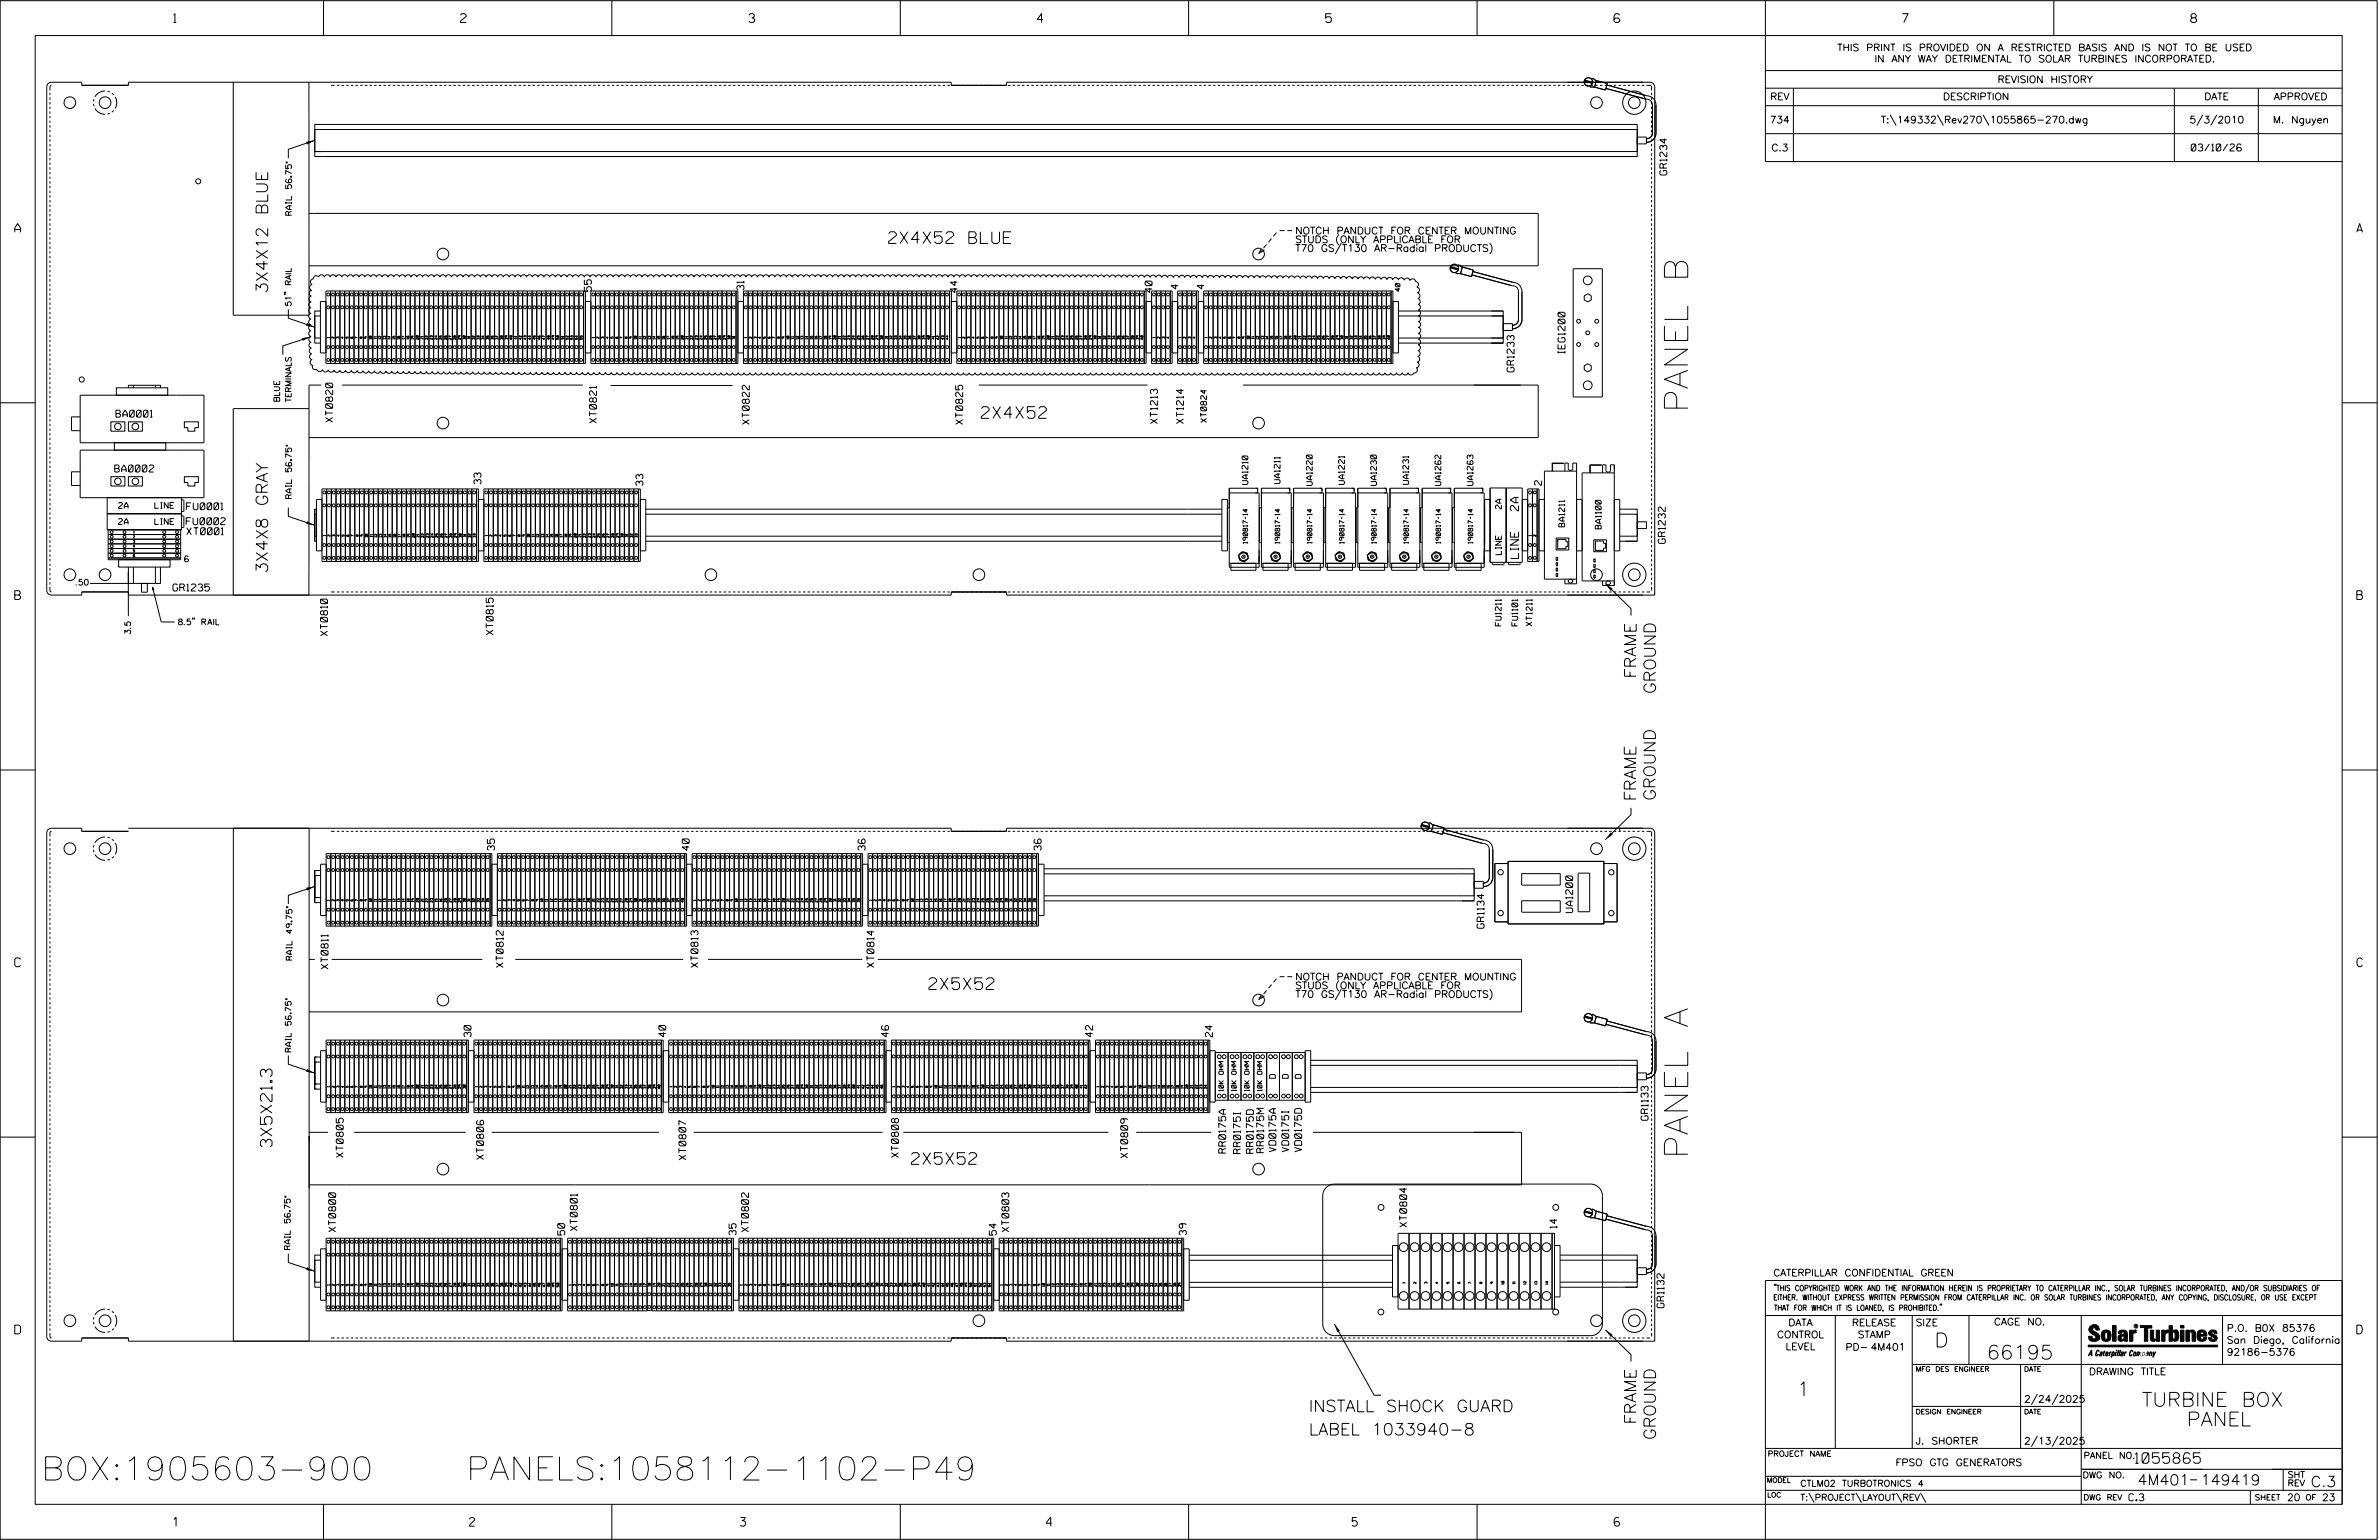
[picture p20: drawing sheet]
<svg xmlns="http://www.w3.org/2000/svg" width="864mm" height="559mm" viewBox="0 0 864 559" stroke-linecap="round" stroke-linejoin="round" font-family="sans-serif">
<defs><g id="words">
<g font-size="8.5">
<text x="612.7" y="149.7" transform="rotate(-90 612.7 149.7)">PANEL B</text>
<text x="612.7" y="420.4" transform="rotate(-90 612.7 420.4)">PANEL A</text>
<text x="15" y="537">BOX:1905603-900</text>
<text x="161.3" y="537">PANELS:1058112-1102-P49</text>
</g>
<g font-size="5.1">
<text x="702.3" y="488.8">D</text>
<text x="721.2" y="493.2">66195</text>
<text x="652.2" y="506.5">1</text>
<text x="777.5" y="510.3">TURBINE BOX</text>
<text x="790.9" y="517.4">PANEL</text>
</g>
<g font-size="4.2">
<text x="322.6" y="88.3">2X4X52 BLUE</text>
<text x="97.2" y="106.4" transform="rotate(-90 97.2 106.4)">3X4X12 BLUE</text>
<text x="356.3" y="151.8">2X4X52</text>
<text x="97.2" y="208" transform="rotate(-90 97.2 208)">3X4X8 GRAY</text>
<text x="593.9" y="246.1" transform="rotate(-90 593.9 246.1)">FRAME</text>
<text x="601" y="251.8" transform="rotate(-90 601 251.8)">GROUND</text>
<text x="593.9" y="290.7" transform="rotate(-90 593.9 290.7)">FRAME</text>
<text x="600.9" y="290.5" transform="rotate(-90 600.9 290.5)">GROUND</text>
<text x="337.2" y="359">2X5X52</text>
<text x="98.8" y="416.2" transform="rotate(-90 98.8 416.2)">3X5X21.3</text>
<text x="330.9" y="422.5">2X5X52</text>
<text x="475.1" y="512.3">INSTALL SHOCK GUARD</text>
<text x="475.1" y="520.7">LABEL 1033940-8</text>
<text x="593.9" y="516.8" transform="rotate(-90 593.9 516.8)">FRAME</text>
<text x="601" y="522.5" transform="rotate(-90 601 522.5)">GROUND</text>
</g>
<g font-size="3.8">
<text x="775.1" y="531">1055865</text>
<text x="775.9" y="538.9">4M401</text>
<text x="798.8" y="538.9">149419</text>
<text x="838.8" y="539.5">C.3</text>
</g>
<g font-size="3.2">
<text x="63" y="8.2">1</text>
<text x="167.2" y="8.2">2</text>
<text x="271.8" y="8.2">3</text>
<text x="376.5" y="8.2">4</text>
<text x="481.2" y="8.2">5</text>
<text x="690.6" y="8.2">7</text>
<text x="795.3" y="8.2">8</text>
<text x="5.4" y="84.3">A</text>
<text x="855.5" y="84.3">A</text>
<text x="5.4" y="217.5">B</text>
<text x="855.6" y="217.5">B</text>
<text x="5.4" y="350.8">C</text>
<text x="855.6" y="350.8">C</text>
<text x="5.4" y="484">D</text>
<text x="855.6" y="484">D</text>
<text x="62.8" y="553.8">1</text>
<text x="170.4" y="553.8">2</text>
<text x="268.8" y="553.8">3</text>
<text x="379.8" y="553.8">4</text>
<text x="490.8" y="553.8">5</text>
<text x="585.9" y="553.8">6</text>
</g>
<g font-size="3">
<text x="551.2" y="185.3" transform="rotate(-90 551.2 185.3)">2A</text>
<text x="551.3" y="202.6" transform="rotate(-90 551.3 202.6)">LINE</text>
</g>
<g font-size="2.5">
<text x="666.9" y="18.5">THIS PRINT IS PROVIDED ON A RESTRICTED BASIS AND IS NOT TO BE USED</text>
<text x="680.5" y="22.6">IN ANY WAY DETRIMENTAL TO SOLAR TURBINES INCORPORATED.</text>
<text x="725.1" y="30">REVISION HISTORY</text>
<text x="642.6" y="36.3">REV</text>
<text x="705.3" y="36.3">DESCRIPTION</text>
<text x="800.2" y="36.3">DATE</text>
<text x="825.4" y="36.3">APPROVED</text>
<text x="642.4" y="44.7">734</text>
<text x="682.8" y="44.7">T:\149332\Rev270\1055865-270.dwg</text>
<text x="794.8" y="44.7">5/3/2010</text>
<text x="825.1" y="44.7">M. Nguyen</text>
<text x="643" y="54.8">C.3</text>
<text x="795.4" y="54.8">03/10/26</text>
<text x="605.1" y="63.5" transform="rotate(-90 605.1 63.5)">GR1234</text>
<text x="470.2" y="88.1">STUDS (ONLY APPLICABLE FOR</text>
<text x="470.2" y="85">NOTCH PANDUCT FOR CENTER MOUNTING</text>
<text x="470.2" y="91.3">T70 GS/T130 AR-Radial PRODUCTS)</text>
<text x="214.7" y="105.7" transform="rotate(-90 214.7 105.7)">55</text>
<text x="270" y="105.2" transform="rotate(-90 270 105.2)">31</text>
<text x="347.5" y="106.1" transform="rotate(-90 347.5 106.1)">44</text>
<text x="418.2" y="106.1" transform="rotate(-90 418.2 106.1)">40</text>
<text x="427.7" y="104.9" transform="rotate(-90 427.7 104.9)">4</text>
<text x="437.1" y="104.9" transform="rotate(-90 437.1 104.9)">4</text>
<text x="568.1" y="128.2" transform="rotate(-90 568.1 128.2)">IEG1200</text>
<text x="549.6" y="134.9" transform="rotate(-90 549.6 134.9)">GR1233</text>
<text x="42.1" y="151.4">BA0001</text>
<text x="120.8" y="153.2" transform="rotate(-90 120.8 153.2)">XT0820</text>
<text x="216.5" y="153.5" transform="rotate(-90 216.5 153.5)">XT0821</text>
<text x="272" y="154" transform="rotate(-90 272 154)">XT0822</text>
<text x="349.5" y="154" transform="rotate(-90 349.5 154)">XT0825</text>
<text x="420.2" y="153.7" transform="rotate(-90 420.2 153.7)">XT1213</text>
<text x="429.6" y="153.7" transform="rotate(-90 429.6 153.7)">XT1214</text>
<text x="41.6" y="171.3">BA0002</text>
<text x="174.6" y="175.7" transform="rotate(-90 174.6 175.7)">33</text>
<text x="233.4" y="176.2" transform="rotate(-90 233.4 176.2)">33</text>
<text x="559.6" y="176.1" transform="rotate(-90 559.6 176.1)">2</text>
<text x="67.7" y="185">FU0001</text>
<text x="67.6" y="190.4">FU0002</text>
<text x="67.8" y="194">XT0001</text>
<text x="604.5" y="197.2" transform="rotate(-90 604.5 197.2)">GR1232</text>
<text x="62.8" y="214.4">GR1235</text>
<text x="118.9" y="230.7" transform="rotate(-90 118.9 230.7)">XT0810</text>
<text x="179" y="230.3" transform="rotate(-90 179 230.3)">XT0815</text>
<text x="179.5" y="308.5" transform="rotate(-90 179.5 308.5)">35</text>
<text x="250.2" y="308.6" transform="rotate(-90 250.2 308.6)">40</text>
<text x="314.1" y="308.5" transform="rotate(-90 314.1 308.5)">36</text>
<text x="377.9" y="308.5" transform="rotate(-90 377.9 308.5)">36</text>
<text x="570.9" y="331.2" transform="rotate(-90 570.9 331.2)">UA1200</text>
<text x="538.7" y="336.8" transform="rotate(-90 538.7 336.8)">GR1134</text>
<text x="119.1" y="351.6" transform="rotate(-90 119.1 351.6)">XT0811</text>
<text x="182.7" y="351" transform="rotate(-90 182.7 351)">XT0812</text>
<text x="253.4" y="351" transform="rotate(-90 253.4 351)">XT0813</text>
<text x="317.2" y="351" transform="rotate(-90 317.2 351)">XT0814</text>
<text x="470.2" y="358.8">STUDS (ONLY APPLICABLE FOR</text>
<text x="470.2" y="355.7">NOTCH PANDUCT FOR CENTER MOUNTING</text>
<text x="470.2" y="362">T70 GS/T130 AR-Radial PRODUCTS)</text>
<text x="171" y="376.2" transform="rotate(-90 171 376.2)">30</text>
<text x="241.7" y="376.3" transform="rotate(-90 241.7 376.3)">40</text>
<text x="322.6" y="376.3" transform="rotate(-90 322.6 376.3)">46</text>
<text x="396.6" y="376.3" transform="rotate(-90 396.6 376.3)">42</text>
<text x="440.1" y="376.3" transform="rotate(-90 440.1 376.3)">24</text>
<text x="598.3" y="406.5" transform="rotate(-90 598.3 406.5)">GR1133</text>
<text x="124.6" y="419.9" transform="rotate(-90 124.6 419.9)">XT0805</text>
<text x="326.1" y="420" transform="rotate(-90 326.1 420)">XT0808</text>
<text x="444.9" y="418.4" transform="rotate(-90 444.9 418.4)">RR0175A</text>
<text x="450.3" y="418.6" transform="rotate(-90 450.3 418.6)">RR0175I</text>
<text x="455" y="418.5" transform="rotate(-90 455 418.5)">RR0175D</text>
<text x="458.7" y="418.2" transform="rotate(-90 458.7 418.2)">RR0175M</text>
<text x="463.2" y="417.9" transform="rotate(-90 463.2 417.9)">VD0175A</text>
<text x="467.8" y="417.9" transform="rotate(-90 467.8 417.9)">VD0175I</text>
<text x="472.5" y="418" transform="rotate(-90 472.5 418)">VD0175D</text>
<text x="175.6" y="420.7" transform="rotate(-90 175.6 420.7)">XT0806</text>
<text x="249" y="420.8" transform="rotate(-90 249 420.8)">XT0807</text>
<text x="409.4" y="420.1" transform="rotate(-90 409.4 420.1)">XT0809</text>
<text x="121.9" y="447" transform="rotate(-90 121.9 447)">XT0800</text>
<text x="205" y="448.2" transform="rotate(-90 205 448.2)">50</text>
<text x="209.5" y="446.6" transform="rotate(-90 209.5 446.6)">XT0801</text>
<text x="267.2" y="448.1" transform="rotate(-90 267.2 448.1)">35</text>
<text x="271.7" y="447" transform="rotate(-90 271.7 447)">XT0802</text>
<text x="361.7" y="448.2" transform="rotate(-90 361.7 448.2)">54</text>
<text x="366.2" y="447" transform="rotate(-90 366.2 447)">XT0803</text>
<text x="430.6" y="448.1" transform="rotate(-90 430.6 448.1)">39</text>
<text x="510.6" y="445.2" transform="rotate(-90 510.6 445.2)">XT0804</text>
<text x="565.2" y="445.7" transform="rotate(-90 565.2 445.7)">14</text>
<text x="643.8" y="463">CATERPILLAR CONFIDENTIAL GREEN</text>
<text x="604.1" y="474.5" transform="rotate(-90 604.1 474.5)">GR1132</text>
<text x="645.1" y="485.5">CONTROL</text>
<text x="649.2" y="481.1">DATA</text>
<text x="672.3" y="481.1">RELEASE</text>
<text x="674.4" y="485.5">STAMP</text>
<text x="695.4" y="481.1">SIZE</text>
<text x="723.8" y="480.8">CAGE NO.</text>
<text x="808.4" y="483.1">P.O. B0X 85376</text>
<text x="648.2" y="489.8">LEVEL</text>
<text x="669.9" y="490">PD- 4M401</text>
<text x="808.4" y="487.5">San Diego, California</text>
<text x="808.4" y="491.8">92186-5376</text>
<text x="758.3" y="498.9">DRAWING TITLE</text>
<text x="734.8" y="508.9">2/24/2025</text>
<text x="695.4" y="524.1">J. SHORTER</text>
<text x="734.8" y="524.1">2/13/2025</text>
<text x="688.1" y="531.9">FPSO GTG GENERATORS</text>
<text x="772.8" y="544.6">C.3</text>
<text x="830.2" y="544.6">20</text>
<text x="842.9" y="544.6">23</text>
</g>
<g font-size="2.3">
<text x="756.4" y="529.2">PANEL NO.</text>
<text x="653.5" y="539.4">CTLM02 TURBOTRONICS 4</text>
<text x="756" y="536.3">DWG NO.</text>
<text x="830.4" y="539.3">REV</text>
<text x="830.4" y="536.2">SHT</text>
<text x="653.5" y="544.5">T:\PROJECT\LAYOUT\REV\</text>
</g>
<g font-size="2.1">
<text x="105.8" y="78.1" transform="rotate(-90 105.8 78.1)">RAIL 56.75&quot;</text>
<text x="105.7" y="111.2" transform="rotate(-90 105.7 111.2)">51&quot; RAIL</text>
<text x="101.5" y="146" transform="rotate(-90 101.5 146)">BLUE</text>
<text x="105.7" y="146" transform="rotate(-90 105.7 146)">TERMINALS</text>
<text x="438" y="153.3" transform="rotate(-90 438 153.3)">XT0824</text>
<text x="453" y="175.8" transform="rotate(-90 453 175.8)">UA1210</text>
<text x="464.7" y="175.4" transform="rotate(-90 464.7 175.4)">UA1211</text>
<text x="476.3" y="176.2" transform="rotate(-90 476.3 176.2)">UA1220</text>
<text x="488" y="175.8" transform="rotate(-90 488 175.8)">UA1221</text>
<text x="499.7" y="176.1" transform="rotate(-90 499.7 176.1)">UA1230</text>
<text x="511.4" y="175.8" transform="rotate(-90 511.4 175.8)">UA1231</text>
<text x="523" y="176.1" transform="rotate(-90 523 176.1)">UA1262</text>
<text x="534.7" y="176.1" transform="rotate(-90 534.7 176.1)">UA1263</text>
<text x="43" y="184.5">2A</text>
<text x="56.2" y="184.4">LINE</text>
<text x="105.8" y="180.9" transform="rotate(-90 105.8 180.9)">RAIL 56.75&quot;</text>
<text x="545" y="184.6" transform="rotate(-90 545 184.6)">2A</text>
<text x="43" y="190.3">2A</text>
<text x="56.2" y="190.3">LINE</text>
<text x="568" y="191.2" transform="rotate(-90 568 191.2)">BA1211</text>
<text x="581.2" y="191.9" transform="rotate(-90 581.2 191.9)">BA1100</text>
<text x="545" y="201.3" transform="rotate(-90 545 201.3)">LINE</text>
<text x="27.6" y="212.3">.50</text>
<text x="64.8" y="226.7">8.5&quot; RAIL</text>
<text x="544.9" y="227.1" transform="rotate(-90 544.9 227.1)">FU1211</text>
<text x="550.9" y="227.1" transform="rotate(-90 550.9 227.1)">FU1101</text>
<text x="556.2" y="227.1" transform="rotate(-90 556.2 227.1)">XT1211</text>
<text x="47.4" y="230.1" transform="rotate(-90 47.4 230.1)">3.5</text>
<text x="106" y="348.4" transform="rotate(-90 106 348.4)">RAIL 49.75&quot;</text>
<text x="105.7" y="381.7" transform="rotate(-90 105.7 381.7)">RAIL 56.75&quot;</text>
<text x="463" y="391.3" transform="rotate(-90 463 391.3)">D</text>
<text x="467.6" y="391.3" transform="rotate(-90 467.6 391.3)">D</text>
<text x="472.3" y="391.3" transform="rotate(-90 472.3 391.3)">D</text>
<text x="105.4" y="453.4" transform="rotate(-90 105.4 453.4)">RAIL 56.75&quot;</text>
</g>
<g font-size="2">
<text x="643.8" y="468.4">&quot;THIS COPYRIGHTED WORK AND THE INFORMATION HEREIN IS PROPRIETARY TO CATERPILLAR INC., SOLAR TURBINES INCORPORATED, AND/OR SUBSIDIARIES OF</text>
<text x="643.8" y="471.8">EITHER. WITHOUT EXPRESS WRITTEN PERMISSION FROM CATERPILLAR INC. OR SOLAR TURBINES INCORPORATED, ANY COPYING, DISCLOSURE, OR USE EXCEPT</text>
<text x="644" y="475.6">THAT FOR WHICH IT IS LOANED, IS PROHIBITED.&quot;</text>
<text x="641.7" y="528.5">PROJECT NAME</text>
<text x="756.3" y="544.3">DWG REV</text>
<text x="818.5" y="544.3">SHEET</text>
<text x="836.9" y="544.3">OF</text>
</g>
<g font-size="1.8">
<text x="695.4" y="497.6">MFG DES ENGINEER</text>
<text x="734.8" y="497.6">DATE</text>
<text x="695.4" y="513.1">DESIGN ENGINEER</text>
<text x="734.8" y="513.1">DATE</text>
<text x="641.3" y="538">MODEL</text>
<text x="641.5" y="543.3">LOC</text>
</g>
<g font-size="1.7">
<text x="508.2" y="105.7" transform="rotate(-90 508.2 105.7)">40</text>
<text x="452.9" y="197.2" transform="rotate(-90 452.9 197.2)">190817-14</text>
<text x="464.6" y="197.2" transform="rotate(-90 464.6 197.2)">190817-14</text>
<text x="476.3" y="197.2" transform="rotate(-90 476.3 197.2)">190817-14</text>
<text x="487.9" y="197.2" transform="rotate(-90 487.9 197.2)">190817-14</text>
<text x="499.6" y="197.2" transform="rotate(-90 499.6 197.2)">190817-14</text>
<text x="511.3" y="197.2" transform="rotate(-90 511.3 197.2)">190817-14</text>
<text x="522.9" y="197.2" transform="rotate(-90 522.9 197.2)">190817-14</text>
<text x="534.6" y="197.2" transform="rotate(-90 534.6 197.2)">190817-14</text>
<text x="444.1" y="395.9" transform="rotate(-90 444.1 395.9)">10K OHM</text>
<text x="448.8" y="395.9" transform="rotate(-90 448.8 395.9)">10K OHM</text>
<text x="453.4" y="395.9" transform="rotate(-90 453.4 395.9)">10K OHM</text>
<text x="458.1" y="395.9" transform="rotate(-90 458.1 395.9)">10K OHM</text>
</g>
<text font-size=".9" x="775.1" y="481.7">R</text>
<g font-size=".8">
<text x="119.6" y="122.6" transform="rotate(-90 119.6 122.6)">1</text>
<text x="121.3" y="122.8" transform="rotate(-90 121.3 122.8)">2</text>
<text x="123" y="122.8" transform="rotate(-90 123 122.8)">3</text>
<text x="124.7" y="122.8" transform="rotate(-90 124.7 122.8)">4</text>
<text x="126.4" y="122.8" transform="rotate(-90 126.4 122.8)">5</text>
<text x="128.1" y="122.8" transform="rotate(-90 128.1 122.8)">6</text>
<text x="129.8" y="122.8" transform="rotate(-90 129.8 122.8)">7</text>
<text x="131.5" y="122.8" transform="rotate(-90 131.5 122.8)">8</text>
<text x="133.2" y="122.8" transform="rotate(-90 133.2 122.8)">9</text>
<text x="134.9" y="123.1" transform="rotate(-90 134.9 123.1)">10</text>
<text x="136.6" y="122.9" transform="rotate(-90 136.6 122.9)">11</text>
<text x="138.3" y="123.1" transform="rotate(-90 138.3 123.1)">12</text>
<text x="140" y="123.1" transform="rotate(-90 140 123.1)">13</text>
<text x="141.7" y="123.1" transform="rotate(-90 141.7 123.1)">14</text>
<text x="143.4" y="123.1" transform="rotate(-90 143.4 123.1)">15</text>
<text x="145.1" y="123.1" transform="rotate(-90 145.1 123.1)">16</text>
<text x="146.8" y="123.1" transform="rotate(-90 146.8 123.1)">17</text>
<text x="148.5" y="123.1" transform="rotate(-90 148.5 123.1)">18</text>
<text x="150.2" y="123.1" transform="rotate(-90 150.2 123.1)">19</text>
<text x="151.9" y="123.2" transform="rotate(-90 151.9 123.2)">20</text>
<text x="153.6" y="123.1" transform="rotate(-90 153.6 123.1)">21</text>
<text x="155.3" y="123.2" transform="rotate(-90 155.3 123.2)">22</text>
<text x="157" y="123.2" transform="rotate(-90 157 123.2)">23</text>
<text x="158.7" y="123.2" transform="rotate(-90 158.7 123.2)">24</text>
<text x="160.4" y="123.2" transform="rotate(-90 160.4 123.2)">25</text>
<text x="162.1" y="123.2" transform="rotate(-90 162.1 123.2)">26</text>
<text x="163.8" y="123.2" transform="rotate(-90 163.8 123.2)">27</text>
<text x="165.5" y="123.2" transform="rotate(-90 165.5 123.2)">28</text>
<text x="167.2" y="123.2" transform="rotate(-90 167.2 123.2)">29</text>
<text x="168.9" y="123.2" transform="rotate(-90 168.9 123.2)">30</text>
<text x="170.6" y="123.1" transform="rotate(-90 170.6 123.1)">31</text>
<text x="172.3" y="123.2" transform="rotate(-90 172.3 123.2)">32</text>
<text x="174" y="123.2" transform="rotate(-90 174 123.2)">33</text>
<text x="175.7" y="123.2" transform="rotate(-90 175.7 123.2)">34</text>
<text x="177.4" y="123.2" transform="rotate(-90 177.4 123.2)">35</text>
<text x="179.1" y="123.2" transform="rotate(-90 179.1 123.2)">36</text>
<text x="180.8" y="123.2" transform="rotate(-90 180.8 123.2)">37</text>
<text x="182.5" y="123.2" transform="rotate(-90 182.5 123.2)">38</text>
<text x="184.2" y="123.2" transform="rotate(-90 184.2 123.2)">39</text>
<text x="185.9" y="123.2" transform="rotate(-90 185.9 123.2)">40</text>
<text x="187.6" y="123.1" transform="rotate(-90 187.6 123.1)">41</text>
<text x="189.3" y="123.2" transform="rotate(-90 189.3 123.2)">42</text>
<text x="191" y="123.2" transform="rotate(-90 191 123.2)">43</text>
<text x="192.7" y="123.2" transform="rotate(-90 192.7 123.2)">44</text>
<text x="194.4" y="123.2" transform="rotate(-90 194.4 123.2)">45</text>
<text x="196.1" y="123.2" transform="rotate(-90 196.1 123.2)">46</text>
<text x="197.8" y="123.2" transform="rotate(-90 197.8 123.2)">47</text>
<text x="199.5" y="123.2" transform="rotate(-90 199.5 123.2)">48</text>
<text x="201.2" y="123.2" transform="rotate(-90 201.2 123.2)">49</text>
<text x="202.9" y="123.2" transform="rotate(-90 202.9 123.2)">50</text>
<text x="204.6" y="123.1" transform="rotate(-90 204.6 123.1)">51</text>
<text x="206.3" y="123.2" transform="rotate(-90 206.3 123.2)">52</text>
<text x="208" y="123.2" transform="rotate(-90 208 123.2)">53</text>
<text x="209.7" y="123.2" transform="rotate(-90 209.7 123.2)">54</text>
<text x="211.4" y="123.2" transform="rotate(-90 211.4 123.2)">55</text>
<text x="215.8" y="122.6" transform="rotate(-90 215.8 122.6)">1</text>
<text x="217.5" y="122.8" transform="rotate(-90 217.5 122.8)">2</text>
<text x="219.2" y="122.8" transform="rotate(-90 219.2 122.8)">3</text>
<text x="220.9" y="122.8" transform="rotate(-90 220.9 122.8)">4</text>
<text x="222.6" y="122.8" transform="rotate(-90 222.6 122.8)">5</text>
<text x="227.7" y="122.8" transform="rotate(-90 227.7 122.8)">8</text>
<text x="229.4" y="122.8" transform="rotate(-90 229.4 122.8)">9</text>
<text x="231.1" y="123.1" transform="rotate(-90 231.1 123.1)">10</text>
<text x="232.8" y="122.9" transform="rotate(-90 232.8 122.9)">11</text>
<text x="234.5" y="123.1" transform="rotate(-90 234.5 123.1)">12</text>
<text x="236.2" y="123.1" transform="rotate(-90 236.2 123.1)">13</text>
<text x="237.9" y="123.1" transform="rotate(-90 237.9 123.1)">14</text>
<text x="239.6" y="123.1" transform="rotate(-90 239.6 123.1)">15</text>
<text x="241.3" y="123.1" transform="rotate(-90 241.3 123.1)">16</text>
<text x="243" y="123.1" transform="rotate(-90 243 123.1)">17</text>
<text x="244.7" y="123.1" transform="rotate(-90 244.7 123.1)">18</text>
<text x="246.4" y="123.1" transform="rotate(-90 246.4 123.1)">19</text>
<text x="248.1" y="123.2" transform="rotate(-90 248.1 123.2)">20</text>
<text x="249.8" y="123.1" transform="rotate(-90 249.8 123.1)">21</text>
<text x="251.5" y="123.2" transform="rotate(-90 251.5 123.2)">22</text>
<text x="253.2" y="123.2" transform="rotate(-90 253.2 123.2)">23</text>
<text x="254.9" y="123.2" transform="rotate(-90 254.9 123.2)">24</text>
<text x="256.6" y="123.2" transform="rotate(-90 256.6 123.2)">25</text>
<text x="258.3" y="123.2" transform="rotate(-90 258.3 123.2)">26</text>
<text x="260" y="123.2" transform="rotate(-90 260 123.2)">27</text>
<text x="261.7" y="123.2" transform="rotate(-90 261.7 123.2)">28</text>
<text x="263.4" y="123.2" transform="rotate(-90 263.4 123.2)">29</text>
<text x="265.1" y="123.2" transform="rotate(-90 265.1 123.2)">30</text>
<text x="266.8" y="123.1" transform="rotate(-90 266.8 123.1)">31</text>
<text x="271.1" y="122.6" transform="rotate(-90 271.1 122.6)">1</text>
<text x="272.8" y="122.8" transform="rotate(-90 272.8 122.8)">2</text>
<text x="274.5" y="122.8" transform="rotate(-90 274.5 122.8)">3</text>
<text x="276.2" y="122.8" transform="rotate(-90 276.2 122.8)">4</text>
<text x="277.9" y="122.8" transform="rotate(-90 277.9 122.8)">5</text>
<text x="279.6" y="122.8" transform="rotate(-90 279.6 122.8)">6</text>
<text x="281.3" y="122.8" transform="rotate(-90 281.3 122.8)">7</text>
<text x="283" y="122.8" transform="rotate(-90 283 122.8)">8</text>
<text x="286.4" y="123.1" transform="rotate(-90 286.4 123.1)">10</text>
<text x="288.1" y="122.9" transform="rotate(-90 288.1 122.9)">11</text>
<text x="289.8" y="123.1" transform="rotate(-90 289.8 123.1)">12</text>
<text x="291.5" y="123.1" transform="rotate(-90 291.5 123.1)">13</text>
<text x="293.2" y="123.1" transform="rotate(-90 293.2 123.1)">14</text>
<text x="294.9" y="123.1" transform="rotate(-90 294.9 123.1)">15</text>
<text x="296.6" y="123.1" transform="rotate(-90 296.6 123.1)">16</text>
<text x="298.3" y="123.1" transform="rotate(-90 298.3 123.1)">17</text>
<text x="300" y="123.1" transform="rotate(-90 300 123.1)">18</text>
<text x="301.7" y="123.1" transform="rotate(-90 301.7 123.1)">19</text>
<text x="303.4" y="123.2" transform="rotate(-90 303.4 123.2)">20</text>
<text x="305.1" y="123.1" transform="rotate(-90 305.1 123.1)">21</text>
<text x="306.8" y="123.2" transform="rotate(-90 306.8 123.2)">22</text>
<text x="308.5" y="123.2" transform="rotate(-90 308.5 123.2)">23</text>
<text x="310.2" y="123.2" transform="rotate(-90 310.2 123.2)">24</text>
<text x="311.9" y="123.2" transform="rotate(-90 311.9 123.2)">25</text>
<text x="313.6" y="123.2" transform="rotate(-90 313.6 123.2)">26</text>
<text x="315.3" y="123.2" transform="rotate(-90 315.3 123.2)">27</text>
<text x="317" y="123.2" transform="rotate(-90 317 123.2)">28</text>
<text x="318.7" y="123.2" transform="rotate(-90 318.7 123.2)">29</text>
<text x="320.5" y="123.2" transform="rotate(-90 320.5 123.2)">30</text>
<text x="322.2" y="123.1" transform="rotate(-90 322.2 123.1)">31</text>
<text x="323.9" y="123.2" transform="rotate(-90 323.9 123.2)">32</text>
<text x="325.6" y="123.2" transform="rotate(-90 325.6 123.2)">33</text>
<text x="327.3" y="123.2" transform="rotate(-90 327.3 123.2)">34</text>
<text x="329" y="123.2" transform="rotate(-90 329 123.2)">35</text>
<text x="330.7" y="123.2" transform="rotate(-90 330.7 123.2)">36</text>
<text x="332.4" y="123.2" transform="rotate(-90 332.4 123.2)">37</text>
<text x="334.1" y="123.2" transform="rotate(-90 334.1 123.2)">38</text>
<text x="335.8" y="123.2" transform="rotate(-90 335.8 123.2)">39</text>
<text x="337.5" y="123.2" transform="rotate(-90 337.5 123.2)">40</text>
<text x="339.2" y="123.1" transform="rotate(-90 339.2 123.1)">41</text>
<text x="340.9" y="123.2" transform="rotate(-90 340.9 123.2)">42</text>
<text x="342.6" y="123.2" transform="rotate(-90 342.6 123.2)">43</text>
<text x="344.3" y="123.2" transform="rotate(-90 344.3 123.2)">44</text>
<text x="348.6" y="122.6" transform="rotate(-90 348.6 122.6)">1</text>
<text x="350.3" y="122.8" transform="rotate(-90 350.3 122.8)">2</text>
<text x="352" y="122.8" transform="rotate(-90 352 122.8)">3</text>
<text x="353.7" y="122.8" transform="rotate(-90 353.7 122.8)">4</text>
<text x="355.4" y="122.8" transform="rotate(-90 355.4 122.8)">5</text>
<text x="360.5" y="122.8" transform="rotate(-90 360.5 122.8)">8</text>
<text x="362.2" y="122.8" transform="rotate(-90 362.2 122.8)">9</text>
<text x="363.9" y="123.1" transform="rotate(-90 363.9 123.1)">10</text>
<text x="365.6" y="122.9" transform="rotate(-90 365.6 122.9)">11</text>
<text x="367.3" y="123.1" transform="rotate(-90 367.3 123.1)">12</text>
<text x="369" y="123.1" transform="rotate(-90 369 123.1)">13</text>
<text x="370.7" y="123.1" transform="rotate(-90 370.7 123.1)">14</text>
<text x="372.4" y="123.1" transform="rotate(-90 372.4 123.1)">15</text>
<text x="374.1" y="123.1" transform="rotate(-90 374.1 123.1)">16</text>
<text x="375.8" y="123.1" transform="rotate(-90 375.8 123.1)">17</text>
<text x="377.5" y="123.1" transform="rotate(-90 377.5 123.1)">18</text>
<text x="379.2" y="123.1" transform="rotate(-90 379.2 123.1)">19</text>
<text x="380.9" y="123.2" transform="rotate(-90 380.9 123.2)">20</text>
<text x="382.6" y="123.1" transform="rotate(-90 382.6 123.1)">21</text>
<text x="384.3" y="123.2" transform="rotate(-90 384.3 123.2)">22</text>
<text x="386" y="123.2" transform="rotate(-90 386 123.2)">23</text>
<text x="387.7" y="123.2" transform="rotate(-90 387.7 123.2)">24</text>
<text x="389.4" y="123.2" transform="rotate(-90 389.4 123.2)">25</text>
<text x="391.1" y="123.2" transform="rotate(-90 391.1 123.2)">26</text>
<text x="392.8" y="123.2" transform="rotate(-90 392.8 123.2)">27</text>
<text x="394.5" y="123.2" transform="rotate(-90 394.5 123.2)">28</text>
<text x="396.2" y="123.2" transform="rotate(-90 396.2 123.2)">29</text>
<text x="397.9" y="123.2" transform="rotate(-90 397.9 123.2)">30</text>
<text x="399.6" y="123.1" transform="rotate(-90 399.6 123.1)">31</text>
<text x="401.3" y="123.2" transform="rotate(-90 401.3 123.2)">32</text>
<text x="403" y="123.2" transform="rotate(-90 403 123.2)">33</text>
<text x="404.7" y="123.2" transform="rotate(-90 404.7 123.2)">34</text>
<text x="406.4" y="123.2" transform="rotate(-90 406.4 123.2)">35</text>
<text x="408.1" y="123.2" transform="rotate(-90 408.1 123.2)">36</text>
<text x="409.8" y="123.2" transform="rotate(-90 409.8 123.2)">37</text>
<text x="411.5" y="123.2" transform="rotate(-90 411.5 123.2)">38</text>
<text x="413.2" y="123.2" transform="rotate(-90 413.2 123.2)">39</text>
<text x="414.9" y="123.2" transform="rotate(-90 414.9 123.2)">40</text>
<text x="419.3" y="122.6" transform="rotate(-90 419.3 122.6)">1</text>
<text x="421" y="122.8" transform="rotate(-90 421 122.8)">2</text>
<text x="422.7" y="122.8" transform="rotate(-90 422.7 122.8)">3</text>
<text x="424.4" y="122.8" transform="rotate(-90 424.4 122.8)">4</text>
<text x="428.8" y="122.6" transform="rotate(-90 428.8 122.6)">1</text>
<text x="430.5" y="122.8" transform="rotate(-90 430.5 122.8)">2</text>
<text x="432.2" y="122.8" transform="rotate(-90 432.2 122.8)">3</text>
<text x="433.9" y="122.8" transform="rotate(-90 433.9 122.8)">4</text>
<text x="438.2" y="122.6" transform="rotate(-90 438.2 122.6)">1</text>
<text x="439.9" y="122.8" transform="rotate(-90 439.9 122.8)">2</text>
<text x="441.6" y="122.8" transform="rotate(-90 441.6 122.8)">3</text>
<text x="443.3" y="122.8" transform="rotate(-90 443.3 122.8)">4</text>
<text x="445" y="122.8" transform="rotate(-90 445 122.8)">5</text>
<text x="448.4" y="122.8" transform="rotate(-90 448.4 122.8)">7</text>
<text x="450.1" y="122.8" transform="rotate(-90 450.1 122.8)">8</text>
<text x="451.8" y="122.8" transform="rotate(-90 451.8 122.8)">9</text>
<text x="453.5" y="123.1" transform="rotate(-90 453.5 123.1)">10</text>
<text x="455.2" y="122.9" transform="rotate(-90 455.2 122.9)">11</text>
<text x="456.9" y="123.1" transform="rotate(-90 456.9 123.1)">12</text>
<text x="458.6" y="123.1" transform="rotate(-90 458.6 123.1)">13</text>
<text x="460.3" y="123.1" transform="rotate(-90 460.3 123.1)">14</text>
<text x="462" y="123.1" transform="rotate(-90 462 123.1)">15</text>
<text x="463.7" y="123.1" transform="rotate(-90 463.7 123.1)">16</text>
<text x="465.4" y="123.1" transform="rotate(-90 465.4 123.1)">17</text>
<text x="467.1" y="123.1" transform="rotate(-90 467.1 123.1)">18</text>
<text x="468.8" y="123.1" transform="rotate(-90 468.8 123.1)">19</text>
<text x="470.5" y="123.2" transform="rotate(-90 470.5 123.2)">20</text>
<text x="472.2" y="123.1" transform="rotate(-90 472.2 123.1)">21</text>
<text x="473.9" y="123.2" transform="rotate(-90 473.9 123.2)">22</text>
<text x="475.6" y="123.2" transform="rotate(-90 475.6 123.2)">23</text>
<text x="477.3" y="123.2" transform="rotate(-90 477.3 123.2)">24</text>
<text x="479" y="123.2" transform="rotate(-90 479 123.2)">25</text>
<text x="480.7" y="123.2" transform="rotate(-90 480.7 123.2)">26</text>
<text x="482.4" y="123.2" transform="rotate(-90 482.4 123.2)">27</text>
<text x="484.1" y="123.2" transform="rotate(-90 484.1 123.2)">28</text>
<text x="485.8" y="123.2" transform="rotate(-90 485.8 123.2)">29</text>
<text x="487.5" y="123.2" transform="rotate(-90 487.5 123.2)">30</text>
<text x="489.2" y="123.1" transform="rotate(-90 489.2 123.1)">31</text>
<text x="490.9" y="123.2" transform="rotate(-90 490.9 123.2)">32</text>
<text x="492.6" y="123.2" transform="rotate(-90 492.6 123.2)">33</text>
<text x="494.3" y="123.2" transform="rotate(-90 494.3 123.2)">34</text>
<text x="496" y="123.2" transform="rotate(-90 496 123.2)">35</text>
<text x="497.7" y="123.2" transform="rotate(-90 497.7 123.2)">36</text>
<text x="499.4" y="123.2" transform="rotate(-90 499.4 123.2)">37</text>
<text x="501.1" y="123.2" transform="rotate(-90 501.1 123.2)">38</text>
<text x="502.8" y="123.2" transform="rotate(-90 502.8 123.2)">39</text>
<text x="504.5" y="123.2" transform="rotate(-90 504.5 123.2)">40</text>
<text x="48.4" y="196.9">3</text>
<text x="48.4" y="195.2">2</text>
<text x="48.5" y="193.5">1</text>
<text x="118.1" y="194.5" transform="rotate(-90 118.1 194.5)">1</text>
<text x="119.8" y="194.6" transform="rotate(-90 119.8 194.6)">2</text>
<text x="121.5" y="194.6" transform="rotate(-90 121.5 194.6)">3</text>
<text x="123.3" y="194.6" transform="rotate(-90 123.3 194.6)">4</text>
<text x="125" y="194.6" transform="rotate(-90 125 194.6)">5</text>
<text x="130.1" y="194.6" transform="rotate(-90 130.1 194.6)">8</text>
<text x="131.8" y="194.6" transform="rotate(-90 131.8 194.6)">9</text>
<text x="133.5" y="194.9" transform="rotate(-90 133.5 194.9)">10</text>
<text x="135.2" y="194.8" transform="rotate(-90 135.2 194.8)">11</text>
<text x="136.9" y="194.9" transform="rotate(-90 136.9 194.9)">12</text>
<text x="138.6" y="194.9" transform="rotate(-90 138.6 194.9)">13</text>
<text x="140.3" y="194.9" transform="rotate(-90 140.3 194.9)">14</text>
<text x="142" y="194.9" transform="rotate(-90 142 194.9)">15</text>
<text x="143.7" y="194.9" transform="rotate(-90 143.7 194.9)">16</text>
<text x="145.4" y="194.9" transform="rotate(-90 145.4 194.9)">17</text>
<text x="147.1" y="194.9" transform="rotate(-90 147.1 194.9)">18</text>
<text x="148.8" y="194.9" transform="rotate(-90 148.8 194.9)">19</text>
<text x="150.5" y="195" transform="rotate(-90 150.5 195)">20</text>
<text x="152.2" y="194.9" transform="rotate(-90 152.2 194.9)">21</text>
<text x="153.9" y="195" transform="rotate(-90 153.9 195)">22</text>
<text x="155.6" y="195" transform="rotate(-90 155.6 195)">23</text>
<text x="157.3" y="195" transform="rotate(-90 157.3 195)">24</text>
<text x="159" y="195" transform="rotate(-90 159 195)">25</text>
<text x="160.7" y="195" transform="rotate(-90 160.7 195)">26</text>
<text x="162.4" y="195" transform="rotate(-90 162.4 195)">27</text>
<text x="164.1" y="195" transform="rotate(-90 164.1 195)">28</text>
<text x="165.8" y="195" transform="rotate(-90 165.8 195)">29</text>
<text x="167.5" y="195" transform="rotate(-90 167.5 195)">30</text>
<text x="169.2" y="194.9" transform="rotate(-90 169.2 194.9)">31</text>
<text x="170.9" y="195" transform="rotate(-90 170.9 195)">32</text>
<text x="172.6" y="195" transform="rotate(-90 172.6 195)">33</text>
<text x="176.9" y="194.5" transform="rotate(-90 176.9 194.5)">1</text>
<text x="178.6" y="194.6" transform="rotate(-90 178.6 194.6)">2</text>
<text x="180.3" y="194.6" transform="rotate(-90 180.3 194.6)">3</text>
<text x="182" y="194.6" transform="rotate(-90 182 194.6)">4</text>
<text x="183.7" y="194.6" transform="rotate(-90 183.7 194.6)">5</text>
<text x="188.8" y="194.6" transform="rotate(-90 188.8 194.6)">8</text>
<text x="190.5" y="194.6" transform="rotate(-90 190.5 194.6)">9</text>
<text x="192.2" y="194.9" transform="rotate(-90 192.2 194.9)">10</text>
<text x="193.9" y="194.8" transform="rotate(-90 193.9 194.8)">11</text>
<text x="195.6" y="194.9" transform="rotate(-90 195.6 194.9)">12</text>
<text x="197.3" y="194.9" transform="rotate(-90 197.3 194.9)">13</text>
<text x="199" y="194.9" transform="rotate(-90 199 194.9)">14</text>
<text x="200.7" y="194.9" transform="rotate(-90 200.7 194.9)">15</text>
<text x="202.4" y="194.9" transform="rotate(-90 202.4 194.9)">16</text>
<text x="204.1" y="194.9" transform="rotate(-90 204.1 194.9)">17</text>
<text x="205.8" y="194.9" transform="rotate(-90 205.8 194.9)">18</text>
<text x="207.5" y="194.9" transform="rotate(-90 207.5 194.9)">19</text>
<text x="209.2" y="195" transform="rotate(-90 209.2 195)">20</text>
<text x="210.9" y="194.9" transform="rotate(-90 210.9 194.9)">21</text>
<text x="212.6" y="195" transform="rotate(-90 212.6 195)">22</text>
<text x="214.3" y="195" transform="rotate(-90 214.3 195)">23</text>
<text x="216" y="195" transform="rotate(-90 216 195)">24</text>
<text x="217.7" y="195" transform="rotate(-90 217.7 195)">25</text>
<text x="219.4" y="195" transform="rotate(-90 219.4 195)">26</text>
<text x="221.1" y="195" transform="rotate(-90 221.1 195)">27</text>
<text x="222.8" y="195" transform="rotate(-90 222.8 195)">28</text>
<text x="224.5" y="195" transform="rotate(-90 224.5 195)">29</text>
<text x="226.2" y="195" transform="rotate(-90 226.2 195)">30</text>
<text x="227.9" y="194.9" transform="rotate(-90 227.9 194.9)">31</text>
<text x="229.6" y="195" transform="rotate(-90 229.6 195)">32</text>
<text x="231.3" y="195" transform="rotate(-90 231.3 195)">33</text>
<text x="555.9" y="194.5" transform="rotate(-90 555.9 194.5)">1</text>
<text x="557.6" y="194.6" transform="rotate(-90 557.6 194.6)">2</text>
<text x="48.4" y="198.6">4</text>
<text x="48.4" y="200.3">5</text>
<text x="119.6" y="326.8" transform="rotate(-90 119.6 326.8)">1</text>
<text x="121.3" y="327" transform="rotate(-90 121.3 327)">2</text>
<text x="123" y="327" transform="rotate(-90 123 327)">3</text>
<text x="124.7" y="327" transform="rotate(-90 124.7 327)">4</text>
<text x="126.4" y="327" transform="rotate(-90 126.4 327)">5</text>
<text x="128.1" y="327" transform="rotate(-90 128.1 327)">6</text>
<text x="129.8" y="327" transform="rotate(-90 129.8 327)">7</text>
<text x="131.5" y="327" transform="rotate(-90 131.5 327)">8</text>
<text x="133.2" y="327" transform="rotate(-90 133.2 327)">9</text>
<text x="134.9" y="327.2" transform="rotate(-90 134.9 327.2)">10</text>
<text x="136.6" y="327.1" transform="rotate(-90 136.6 327.1)">11</text>
<text x="138.4" y="327.2" transform="rotate(-90 138.4 327.2)">12</text>
<text x="140.1" y="327.2" transform="rotate(-90 140.1 327.2)">13</text>
<text x="141.8" y="327.1" transform="rotate(-90 141.8 327.1)">11</text>
<text x="143.5" y="327.2" transform="rotate(-90 143.5 327.2)">12</text>
<text x="145.2" y="327.2" transform="rotate(-90 145.2 327.2)">13</text>
<text x="146.9" y="327.2" transform="rotate(-90 146.9 327.2)">14</text>
<text x="148.6" y="327.2" transform="rotate(-90 148.6 327.2)">18</text>
<text x="150.3" y="327.2" transform="rotate(-90 150.3 327.2)">19</text>
<text x="152" y="327.4" transform="rotate(-90 152 327.4)">20</text>
<text x="153.7" y="327.2" transform="rotate(-90 153.7 327.2)">21</text>
<text x="155.4" y="327.4" transform="rotate(-90 155.4 327.4)">22</text>
<text x="157.1" y="327.4" transform="rotate(-90 157.1 327.4)">23</text>
<text x="158.8" y="327.2" transform="rotate(-90 158.8 327.2)">15</text>
<text x="160.5" y="327.2" transform="rotate(-90 160.5 327.2)">16</text>
<text x="162.2" y="327.4" transform="rotate(-90 162.2 327.4)">26</text>
<text x="163.9" y="327.4" transform="rotate(-90 163.9 327.4)">27</text>
<text x="165.6" y="327.4" transform="rotate(-90 165.6 327.4)">28</text>
<text x="167.3" y="327.4" transform="rotate(-90 167.3 327.4)">29</text>
<text x="169" y="327.4" transform="rotate(-90 169 327.4)">30</text>
<text x="170.7" y="327.2" transform="rotate(-90 170.7 327.2)">31</text>
<text x="172.4" y="327.4" transform="rotate(-90 172.4 327.4)">32</text>
<text x="174.1" y="327.4" transform="rotate(-90 174.1 327.4)">33</text>
<text x="175.8" y="327.4" transform="rotate(-90 175.8 327.4)">34</text>
<text x="177.5" y="327.4" transform="rotate(-90 177.5 327.4)">35</text>
<text x="181.8" y="326.8" transform="rotate(-90 181.8 326.8)">1</text>
<text x="183.5" y="327" transform="rotate(-90 183.5 327)">2</text>
<text x="185.2" y="327" transform="rotate(-90 185.2 327)">3</text>
<text x="186.9" y="327" transform="rotate(-90 186.9 327)">4</text>
<text x="188.6" y="327" transform="rotate(-90 188.6 327)">5</text>
<text x="190.3" y="327" transform="rotate(-90 190.3 327)">6</text>
<text x="192" y="327" transform="rotate(-90 192 327)">7</text>
<text x="193.7" y="327" transform="rotate(-90 193.7 327)">8</text>
<text x="195.4" y="327" transform="rotate(-90 195.4 327)">9</text>
<text x="197.1" y="327.2" transform="rotate(-90 197.1 327.2)">10</text>
<text x="198.8" y="327.1" transform="rotate(-90 198.8 327.1)">11</text>
<text x="200.5" y="327.2" transform="rotate(-90 200.5 327.2)">12</text>
<text x="202.2" y="327.2" transform="rotate(-90 202.2 327.2)">13</text>
<text x="203.9" y="327.2" transform="rotate(-90 203.9 327.2)">14</text>
<text x="205.6" y="327.2" transform="rotate(-90 205.6 327.2)">15</text>
<text x="207.3" y="327.2" transform="rotate(-90 207.3 327.2)">16</text>
<text x="209" y="327.2" transform="rotate(-90 209 327.2)">17</text>
<text x="210.7" y="327.2" transform="rotate(-90 210.7 327.2)">18</text>
<text x="212.4" y="327.2" transform="rotate(-90 212.4 327.2)">19</text>
<text x="214.1" y="327.4" transform="rotate(-90 214.1 327.4)">20</text>
<text x="215.8" y="327.2" transform="rotate(-90 215.8 327.2)">21</text>
<text x="217.5" y="327.4" transform="rotate(-90 217.5 327.4)">22</text>
<text x="219.2" y="327.4" transform="rotate(-90 219.2 327.4)">23</text>
<text x="220.9" y="327.4" transform="rotate(-90 220.9 327.4)">24</text>
<text x="222.6" y="327.4" transform="rotate(-90 222.6 327.4)">25</text>
<text x="224.3" y="327.4" transform="rotate(-90 224.3 327.4)">26</text>
<text x="226" y="327.4" transform="rotate(-90 226 327.4)">27</text>
<text x="227.7" y="327.4" transform="rotate(-90 227.7 327.4)">28</text>
<text x="229.4" y="327.4" transform="rotate(-90 229.4 327.4)">29</text>
<text x="231.1" y="327.4" transform="rotate(-90 231.1 327.4)">30</text>
<text x="232.8" y="327.2" transform="rotate(-90 232.8 327.2)">31</text>
<text x="234.5" y="327.4" transform="rotate(-90 234.5 327.4)">32</text>
<text x="236.2" y="327.4" transform="rotate(-90 236.2 327.4)">33</text>
<text x="237.9" y="327.4" transform="rotate(-90 237.9 327.4)">34</text>
<text x="239.6" y="327.4" transform="rotate(-90 239.6 327.4)">35</text>
<text x="241.3" y="327.4" transform="rotate(-90 241.3 327.4)">36</text>
<text x="243" y="327.4" transform="rotate(-90 243 327.4)">37</text>
<text x="244.7" y="327.4" transform="rotate(-90 244.7 327.4)">38</text>
<text x="246.4" y="327.4" transform="rotate(-90 246.4 327.4)">39</text>
<text x="248.1" y="327.4" transform="rotate(-90 248.1 327.4)">40</text>
<text x="252.5" y="326.8" transform="rotate(-90 252.5 326.8)">1</text>
<text x="254.2" y="327" transform="rotate(-90 254.2 327)">2</text>
<text x="255.9" y="327" transform="rotate(-90 255.9 327)">3</text>
<text x="257.6" y="327" transform="rotate(-90 257.6 327)">4</text>
<text x="259.3" y="327" transform="rotate(-90 259.3 327)">5</text>
<text x="262.7" y="327" transform="rotate(-90 262.7 327)">7</text>
<text x="264.4" y="327" transform="rotate(-90 264.4 327)">8</text>
<text x="266.1" y="327" transform="rotate(-90 266.1 327)">9</text>
<text x="267.8" y="327.2" transform="rotate(-90 267.8 327.2)">10</text>
<text x="269.5" y="327.1" transform="rotate(-90 269.5 327.1)">11</text>
<text x="271.2" y="327.2" transform="rotate(-90 271.2 327.2)">12</text>
<text x="272.9" y="327.2" transform="rotate(-90 272.9 327.2)">13</text>
<text x="274.6" y="327.2" transform="rotate(-90 274.6 327.2)">14</text>
<text x="276.3" y="327.2" transform="rotate(-90 276.3 327.2)">15</text>
<text x="278" y="327.2" transform="rotate(-90 278 327.2)">16</text>
<text x="279.7" y="327.2" transform="rotate(-90 279.7 327.2)">17</text>
<text x="281.4" y="327.2" transform="rotate(-90 281.4 327.2)">18</text>
<text x="283.1" y="327.2" transform="rotate(-90 283.1 327.2)">19</text>
<text x="284.8" y="327.4" transform="rotate(-90 284.8 327.4)">20</text>
<text x="286.5" y="327.2" transform="rotate(-90 286.5 327.2)">21</text>
<text x="288.2" y="327.4" transform="rotate(-90 288.2 327.4)">22</text>
<text x="289.9" y="327.4" transform="rotate(-90 289.9 327.4)">23</text>
<text x="291.6" y="327.4" transform="rotate(-90 291.6 327.4)">24</text>
<text x="293.3" y="327.4" transform="rotate(-90 293.3 327.4)">25</text>
<text x="295" y="327.4" transform="rotate(-90 295 327.4)">26</text>
<text x="296.7" y="327.4" transform="rotate(-90 296.7 327.4)">27</text>
<text x="298.4" y="327.4" transform="rotate(-90 298.4 327.4)">28</text>
<text x="300.1" y="327.4" transform="rotate(-90 300.1 327.4)">29</text>
<text x="301.8" y="327.4" transform="rotate(-90 301.8 327.4)">30</text>
<text x="303.5" y="327.2" transform="rotate(-90 303.5 327.2)">31</text>
<text x="305.2" y="327.4" transform="rotate(-90 305.2 327.4)">32</text>
<text x="306.9" y="327.4" transform="rotate(-90 306.9 327.4)">33</text>
<text x="308.6" y="327.4" transform="rotate(-90 308.6 327.4)">34</text>
<text x="310.3" y="327.4" transform="rotate(-90 310.3 327.4)">35</text>
<text x="312" y="327.4" transform="rotate(-90 312 327.4)">36</text>
<text x="316.4" y="326.8" transform="rotate(-90 316.4 326.8)">1</text>
<text x="318.1" y="327" transform="rotate(-90 318.1 327)">2</text>
<text x="319.8" y="327" transform="rotate(-90 319.8 327)">3</text>
<text x="321.5" y="327" transform="rotate(-90 321.5 327)">4</text>
<text x="323.2" y="327" transform="rotate(-90 323.2 327)">5</text>
<text x="328.3" y="327" transform="rotate(-90 328.3 327)">8</text>
<text x="330" y="327" transform="rotate(-90 330 327)">9</text>
<text x="331.7" y="327.2" transform="rotate(-90 331.7 327.2)">10</text>
<text x="333.4" y="327.1" transform="rotate(-90 333.4 327.1)">11</text>
<text x="335.1" y="327.2" transform="rotate(-90 335.1 327.2)">12</text>
<text x="336.8" y="327.2" transform="rotate(-90 336.8 327.2)">13</text>
<text x="338.5" y="327.2" transform="rotate(-90 338.5 327.2)">14</text>
<text x="340.2" y="327.2" transform="rotate(-90 340.2 327.2)">15</text>
<text x="341.9" y="327.2" transform="rotate(-90 341.9 327.2)">16</text>
<text x="343.6" y="327.2" transform="rotate(-90 343.6 327.2)">17</text>
<text x="345.3" y="327.2" transform="rotate(-90 345.3 327.2)">18</text>
<text x="347" y="327.2" transform="rotate(-90 347 327.2)">19</text>
<text x="348.7" y="327.4" transform="rotate(-90 348.7 327.4)">20</text>
<text x="350.4" y="327.2" transform="rotate(-90 350.4 327.2)">21</text>
<text x="352.1" y="327.4" transform="rotate(-90 352.1 327.4)">22</text>
<text x="353.8" y="327.4" transform="rotate(-90 353.8 327.4)">23</text>
<text x="355.5" y="327.4" transform="rotate(-90 355.5 327.4)">24</text>
<text x="357.2" y="327.4" transform="rotate(-90 357.2 327.4)">25</text>
<text x="358.9" y="327.4" transform="rotate(-90 358.9 327.4)">26</text>
<text x="360.6" y="327.4" transform="rotate(-90 360.6 327.4)">27</text>
<text x="362.3" y="327.4" transform="rotate(-90 362.3 327.4)">28</text>
<text x="364" y="327.4" transform="rotate(-90 364 327.4)">29</text>
<text x="365.7" y="327.4" transform="rotate(-90 365.7 327.4)">30</text>
<text x="367.4" y="327.2" transform="rotate(-90 367.4 327.2)">31</text>
<text x="369.1" y="327.4" transform="rotate(-90 369.1 327.4)">32</text>
<text x="370.8" y="327.4" transform="rotate(-90 370.8 327.4)">33</text>
<text x="372.5" y="327.4" transform="rotate(-90 372.5 327.4)">34</text>
<text x="374.2" y="327.4" transform="rotate(-90 374.2 327.4)">35</text>
<text x="375.9" y="327.4" transform="rotate(-90 375.9 327.4)">36</text>
<text x="119.6" y="394.5" transform="rotate(-90 119.6 394.5)">1</text>
<text x="121.3" y="394.6" transform="rotate(-90 121.3 394.6)">2</text>
<text x="123" y="394.6" transform="rotate(-90 123 394.6)">3</text>
<text x="124.7" y="394.6" transform="rotate(-90 124.7 394.6)">4</text>
<text x="126.4" y="394.6" transform="rotate(-90 126.4 394.6)">5</text>
<text x="128.1" y="394.6" transform="rotate(-90 128.1 394.6)">6</text>
<text x="129.8" y="394.6" transform="rotate(-90 129.8 394.6)">7</text>
<text x="131.5" y="394.6" transform="rotate(-90 131.5 394.6)">8</text>
<text x="133.2" y="394.6" transform="rotate(-90 133.2 394.6)">9</text>
<text x="134.9" y="394.9" transform="rotate(-90 134.9 394.9)">10</text>
<text x="136.6" y="394.8" transform="rotate(-90 136.6 394.8)">11</text>
<text x="138.4" y="394.9" transform="rotate(-90 138.4 394.9)">12</text>
<text x="140.1" y="394.9" transform="rotate(-90 140.1 394.9)">13</text>
<text x="141.8" y="394.9" transform="rotate(-90 141.8 394.9)">14</text>
<text x="143.5" y="394.9" transform="rotate(-90 143.5 394.9)">15</text>
<text x="145.2" y="394.9" transform="rotate(-90 145.2 394.9)">16</text>
<text x="146.9" y="394.9" transform="rotate(-90 146.9 394.9)">17</text>
<text x="148.6" y="394.9" transform="rotate(-90 148.6 394.9)">18</text>
<text x="150.3" y="394.9" transform="rotate(-90 150.3 394.9)">19</text>
<text x="152" y="395" transform="rotate(-90 152 395)">20</text>
<text x="153.7" y="394.9" transform="rotate(-90 153.7 394.9)">21</text>
<text x="155.4" y="395" transform="rotate(-90 155.4 395)">22</text>
<text x="157.1" y="395" transform="rotate(-90 157.1 395)">23</text>
<text x="158.8" y="395" transform="rotate(-90 158.8 395)">24</text>
<text x="160.5" y="395" transform="rotate(-90 160.5 395)">25</text>
<text x="162.2" y="395" transform="rotate(-90 162.2 395)">26</text>
<text x="163.9" y="395" transform="rotate(-90 163.9 395)">27</text>
<text x="165.6" y="395" transform="rotate(-90 165.6 395)">28</text>
<text x="167.3" y="395" transform="rotate(-90 167.3 395)">29</text>
<text x="169" y="395" transform="rotate(-90 169 395)">30</text>
<text x="173.3" y="394.5" transform="rotate(-90 173.3 394.5)">1</text>
<text x="175" y="394.6" transform="rotate(-90 175 394.6)">2</text>
<text x="176.7" y="394.6" transform="rotate(-90 176.7 394.6)">3</text>
<text x="178.4" y="394.6" transform="rotate(-90 178.4 394.6)">4</text>
<text x="180.1" y="394.6" transform="rotate(-90 180.1 394.6)">5</text>
<text x="181.8" y="394.6" transform="rotate(-90 181.8 394.6)">6</text>
<text x="183.5" y="394.6" transform="rotate(-90 183.5 394.6)">7</text>
<text x="185.2" y="394.6" transform="rotate(-90 185.2 394.6)">8</text>
<text x="186.9" y="394.6" transform="rotate(-90 186.9 394.6)">9</text>
<text x="188.6" y="394.9" transform="rotate(-90 188.6 394.9)">10</text>
<text x="190.3" y="394.8" transform="rotate(-90 190.3 394.8)">11</text>
<text x="192" y="394.9" transform="rotate(-90 192 394.9)">12</text>
<text x="193.7" y="394.9" transform="rotate(-90 193.7 394.9)">13</text>
<text x="195.4" y="394.9" transform="rotate(-90 195.4 394.9)">14</text>
<text x="197.1" y="394.9" transform="rotate(-90 197.1 394.9)">15</text>
<text x="198.8" y="394.9" transform="rotate(-90 198.8 394.9)">16</text>
<text x="200.5" y="394.9" transform="rotate(-90 200.5 394.9)">17</text>
<text x="202.2" y="394.9" transform="rotate(-90 202.2 394.9)">18</text>
<text x="203.9" y="394.9" transform="rotate(-90 203.9 394.9)">19</text>
<text x="205.6" y="395" transform="rotate(-90 205.6 395)">20</text>
<text x="207.3" y="394.9" transform="rotate(-90 207.3 394.9)">21</text>
<text x="209" y="395" transform="rotate(-90 209 395)">22</text>
<text x="210.7" y="395" transform="rotate(-90 210.7 395)">23</text>
<text x="212.4" y="395" transform="rotate(-90 212.4 395)">24</text>
<text x="214.1" y="395" transform="rotate(-90 214.1 395)">25</text>
<text x="215.8" y="395" transform="rotate(-90 215.8 395)">26</text>
<text x="217.5" y="395" transform="rotate(-90 217.5 395)">27</text>
<text x="219.2" y="395" transform="rotate(-90 219.2 395)">28</text>
<text x="220.9" y="395" transform="rotate(-90 220.9 395)">29</text>
<text x="222.6" y="395" transform="rotate(-90 222.6 395)">30</text>
<text x="224.3" y="394.9" transform="rotate(-90 224.3 394.9)">31</text>
<text x="226" y="395" transform="rotate(-90 226 395)">32</text>
<text x="227.7" y="395" transform="rotate(-90 227.7 395)">33</text>
<text x="229.4" y="395" transform="rotate(-90 229.4 395)">34</text>
<text x="231.1" y="395" transform="rotate(-90 231.1 395)">35</text>
<text x="232.8" y="395" transform="rotate(-90 232.8 395)">36</text>
<text x="234.5" y="395" transform="rotate(-90 234.5 395)">37</text>
<text x="236.2" y="395" transform="rotate(-90 236.2 395)">38</text>
<text x="237.9" y="395" transform="rotate(-90 237.9 395)">39</text>
<text x="239.6" y="395" transform="rotate(-90 239.6 395)">40</text>
<text x="244" y="394.5" transform="rotate(-90 244 394.5)">1</text>
<text x="245.7" y="394.6" transform="rotate(-90 245.7 394.6)">2</text>
<text x="247.4" y="394.6" transform="rotate(-90 247.4 394.6)">3</text>
<text x="249.1" y="394.6" transform="rotate(-90 249.1 394.6)">4</text>
<text x="250.8" y="394.6" transform="rotate(-90 250.8 394.6)">5</text>
<text x="252.5" y="394.6" transform="rotate(-90 252.5 394.6)">6</text>
<text x="254.2" y="394.6" transform="rotate(-90 254.2 394.6)">7</text>
<text x="255.9" y="394.6" transform="rotate(-90 255.9 394.6)">8</text>
<text x="257.6" y="394.6" transform="rotate(-90 257.6 394.6)">9</text>
<text x="259.3" y="394.9" transform="rotate(-90 259.3 394.9)">10</text>
<text x="261" y="394.8" transform="rotate(-90 261 394.8)">11</text>
<text x="262.7" y="394.9" transform="rotate(-90 262.7 394.9)">12</text>
<text x="264.4" y="394.9" transform="rotate(-90 264.4 394.9)">13</text>
<text x="266.1" y="394.9" transform="rotate(-90 266.1 394.9)">14</text>
<text x="267.8" y="394.9" transform="rotate(-90 267.8 394.9)">15</text>
<text x="269.5" y="394.9" transform="rotate(-90 269.5 394.9)">16</text>
<text x="271.2" y="394.9" transform="rotate(-90 271.2 394.9)">17</text>
<text x="272.9" y="394.9" transform="rotate(-90 272.9 394.9)">18</text>
<text x="274.6" y="394.9" transform="rotate(-90 274.6 394.9)">19</text>
<text x="276.3" y="395" transform="rotate(-90 276.3 395)">20</text>
<text x="278" y="394.9" transform="rotate(-90 278 394.9)">21</text>
<text x="279.7" y="395" transform="rotate(-90 279.7 395)">22</text>
<text x="281.4" y="395" transform="rotate(-90 281.4 395)">23</text>
<text x="283.1" y="395" transform="rotate(-90 283.1 395)">24</text>
<text x="284.8" y="395" transform="rotate(-90 284.8 395)">25</text>
<text x="286.5" y="395" transform="rotate(-90 286.5 395)">26</text>
<text x="288.2" y="395" transform="rotate(-90 288.2 395)">27</text>
<text x="289.9" y="395" transform="rotate(-90 289.9 395)">28</text>
<text x="291.6" y="395" transform="rotate(-90 291.6 395)">29</text>
<text x="293.3" y="395" transform="rotate(-90 293.3 395)">30</text>
<text x="295" y="394.9" transform="rotate(-90 295 394.9)">31</text>
<text x="296.7" y="395" transform="rotate(-90 296.7 395)">32</text>
<text x="298.4" y="395" transform="rotate(-90 298.4 395)">33</text>
<text x="300.1" y="395" transform="rotate(-90 300.1 395)">34</text>
<text x="301.8" y="395" transform="rotate(-90 301.8 395)">35</text>
<text x="303.5" y="395" transform="rotate(-90 303.5 395)">36</text>
<text x="305.2" y="395" transform="rotate(-90 305.2 395)">37</text>
<text x="306.9" y="395" transform="rotate(-90 306.9 395)">38</text>
<text x="308.6" y="395" transform="rotate(-90 308.6 395)">39</text>
<text x="310.3" y="395" transform="rotate(-90 310.3 395)">40</text>
<text x="312" y="394.9" transform="rotate(-90 312 394.9)">41</text>
<text x="313.7" y="395" transform="rotate(-90 313.7 395)">42</text>
<text x="315.4" y="395" transform="rotate(-90 315.4 395)">43</text>
<text x="317.1" y="395" transform="rotate(-90 317.1 395)">44</text>
<text x="318.8" y="395" transform="rotate(-90 318.8 395)">45</text>
<text x="320.5" y="395" transform="rotate(-90 320.5 395)">46</text>
<text x="324.9" y="394.5" transform="rotate(-90 324.9 394.5)">1</text>
<text x="326.6" y="394.6" transform="rotate(-90 326.6 394.6)">2</text>
<text x="328.3" y="394.6" transform="rotate(-90 328.3 394.6)">3</text>
<text x="330" y="394.6" transform="rotate(-90 330 394.6)">4</text>
<text x="331.7" y="394.6" transform="rotate(-90 331.7 394.6)">5</text>
<text x="336.8" y="394.6" transform="rotate(-90 336.8 394.6)">8</text>
<text x="338.5" y="394.6" transform="rotate(-90 338.5 394.6)">9</text>
<text x="340.2" y="394.9" transform="rotate(-90 340.2 394.9)">10</text>
<text x="341.9" y="394.8" transform="rotate(-90 341.9 394.8)">11</text>
<text x="343.6" y="394.9" transform="rotate(-90 343.6 394.9)">12</text>
<text x="345.3" y="394.9" transform="rotate(-90 345.3 394.9)">13</text>
<text x="347" y="394.9" transform="rotate(-90 347 394.9)">14</text>
<text x="348.7" y="394.9" transform="rotate(-90 348.7 394.9)">15</text>
<text x="350.4" y="394.9" transform="rotate(-90 350.4 394.9)">16</text>
<text x="352.1" y="394.9" transform="rotate(-90 352.1 394.9)">17</text>
<text x="353.8" y="394.9" transform="rotate(-90 353.8 394.9)">18</text>
<text x="355.5" y="394.9" transform="rotate(-90 355.5 394.9)">19</text>
<text x="357.2" y="395" transform="rotate(-90 357.2 395)">20</text>
<text x="358.9" y="394.9" transform="rotate(-90 358.9 394.9)">21</text>
<text x="360.6" y="395" transform="rotate(-90 360.6 395)">22</text>
<text x="362.3" y="395" transform="rotate(-90 362.3 395)">23</text>
<text x="364" y="395" transform="rotate(-90 364 395)">24</text>
<text x="365.7" y="395" transform="rotate(-90 365.7 395)">25</text>
<text x="367.4" y="395" transform="rotate(-90 367.4 395)">26</text>
<text x="369.1" y="395" transform="rotate(-90 369.1 395)">27</text>
<text x="370.8" y="395" transform="rotate(-90 370.8 395)">28</text>
<text x="372.5" y="395" transform="rotate(-90 372.5 395)">29</text>
<text x="374.2" y="395" transform="rotate(-90 374.2 395)">30</text>
<text x="375.9" y="394.9" transform="rotate(-90 375.9 394.9)">31</text>
<text x="377.6" y="395" transform="rotate(-90 377.6 395)">32</text>
<text x="379.3" y="395" transform="rotate(-90 379.3 395)">33</text>
<text x="381" y="395" transform="rotate(-90 381 395)">34</text>
<text x="382.7" y="395" transform="rotate(-90 382.7 395)">35</text>
<text x="384.4" y="395" transform="rotate(-90 384.4 395)">36</text>
<text x="386.1" y="395" transform="rotate(-90 386.1 395)">37</text>
<text x="387.8" y="395" transform="rotate(-90 387.8 395)">38</text>
<text x="389.5" y="395" transform="rotate(-90 389.5 395)">39</text>
<text x="391.2" y="395" transform="rotate(-90 391.2 395)">40</text>
<text x="392.9" y="394.9" transform="rotate(-90 392.9 394.9)">41</text>
<text x="394.6" y="395" transform="rotate(-90 394.6 395)">42</text>
<text x="399" y="394.5" transform="rotate(-90 399 394.5)">1</text>
<text x="400.7" y="394.6" transform="rotate(-90 400.7 394.6)">2</text>
<text x="402.4" y="394.6" transform="rotate(-90 402.4 394.6)">3</text>
<text x="404.1" y="394.6" transform="rotate(-90 404.1 394.6)">4</text>
<text x="405.8" y="394.6" transform="rotate(-90 405.8 394.6)">5</text>
<text x="407.5" y="394.6" transform="rotate(-90 407.5 394.6)">6</text>
<text x="409.2" y="394.6" transform="rotate(-90 409.2 394.6)">7</text>
<text x="410.9" y="394.6" transform="rotate(-90 410.9 394.6)">8</text>
<text x="412.6" y="394.6" transform="rotate(-90 412.6 394.6)">9</text>
<text x="414.3" y="394.9" transform="rotate(-90 414.3 394.9)">10</text>
<text x="416" y="394.8" transform="rotate(-90 416 394.8)">11</text>
<text x="417.7" y="394.9" transform="rotate(-90 417.7 394.9)">12</text>
<text x="419.4" y="394.9" transform="rotate(-90 419.4 394.9)">13</text>
<text x="421.1" y="394.9" transform="rotate(-90 421.1 394.9)">14</text>
<text x="422.8" y="394.9" transform="rotate(-90 422.8 394.9)">15</text>
<text x="424.5" y="394.9" transform="rotate(-90 424.5 394.9)">16</text>
<text x="426.2" y="394.9" transform="rotate(-90 426.2 394.9)">17</text>
<text x="427.9" y="394.9" transform="rotate(-90 427.9 394.9)">18</text>
<text x="429.6" y="394.9" transform="rotate(-90 429.6 394.9)">19</text>
<text x="431.3" y="395" transform="rotate(-90 431.3 395)">20</text>
<text x="433" y="394.9" transform="rotate(-90 433 394.9)">21</text>
<text x="434.7" y="395" transform="rotate(-90 434.7 395)">22</text>
<text x="436.4" y="395" transform="rotate(-90 436.4 395)">23</text>
<text x="438.1" y="395" transform="rotate(-90 438.1 395)">24</text>
<text x="119.6" y="466.4" transform="rotate(-90 119.6 466.4)">1</text>
<text x="121.3" y="466.5" transform="rotate(-90 121.3 466.5)">2</text>
<text x="123" y="466.5" transform="rotate(-90 123 466.5)">3</text>
<text x="124.7" y="466.5" transform="rotate(-90 124.7 466.5)">4</text>
<text x="126.4" y="466.5" transform="rotate(-90 126.4 466.5)">5</text>
<text x="128.1" y="466.5" transform="rotate(-90 128.1 466.5)">6</text>
<text x="129.8" y="466.5" transform="rotate(-90 129.8 466.5)">7</text>
<text x="131.5" y="466.5" transform="rotate(-90 131.5 466.5)">8</text>
<text x="133.2" y="466.5" transform="rotate(-90 133.2 466.5)">9</text>
<text x="134.9" y="466.8" transform="rotate(-90 134.9 466.8)">10</text>
<text x="136.6" y="466.7" transform="rotate(-90 136.6 466.7)">11</text>
<text x="138.4" y="466.8" transform="rotate(-90 138.4 466.8)">12</text>
<text x="140.1" y="466.8" transform="rotate(-90 140.1 466.8)">13</text>
<text x="141.8" y="466.8" transform="rotate(-90 141.8 466.8)">14</text>
<text x="143.5" y="466.8" transform="rotate(-90 143.5 466.8)">15</text>
<text x="145.2" y="466.8" transform="rotate(-90 145.2 466.8)">16</text>
<text x="146.9" y="466.8" transform="rotate(-90 146.9 466.8)">17</text>
<text x="148.6" y="466.8" transform="rotate(-90 148.6 466.8)">18</text>
<text x="150.3" y="466.8" transform="rotate(-90 150.3 466.8)">19</text>
<text x="152" y="466.9" transform="rotate(-90 152 466.9)">20</text>
<text x="153.7" y="466.8" transform="rotate(-90 153.7 466.8)">21</text>
<text x="155.4" y="466.9" transform="rotate(-90 155.4 466.9)">22</text>
<text x="157.1" y="466.9" transform="rotate(-90 157.1 466.9)">23</text>
<text x="158.8" y="466.9" transform="rotate(-90 158.8 466.9)">24</text>
<text x="160.5" y="466.9" transform="rotate(-90 160.5 466.9)">25</text>
<text x="162.2" y="466.9" transform="rotate(-90 162.2 466.9)">26</text>
<text x="163.9" y="466.9" transform="rotate(-90 163.9 466.9)">27</text>
<text x="165.6" y="466.9" transform="rotate(-90 165.6 466.9)">28</text>
<text x="167.3" y="466.9" transform="rotate(-90 167.3 466.9)">29</text>
<text x="169" y="466.9" transform="rotate(-90 169 466.9)">30</text>
<text x="170.7" y="466.8" transform="rotate(-90 170.7 466.8)">31</text>
<text x="172.4" y="466.9" transform="rotate(-90 172.4 466.9)">32</text>
<text x="174.1" y="466.9" transform="rotate(-90 174.1 466.9)">33</text>
<text x="175.8" y="466.9" transform="rotate(-90 175.8 466.9)">34</text>
<text x="177.5" y="466.9" transform="rotate(-90 177.5 466.9)">35</text>
<text x="179.2" y="466.9" transform="rotate(-90 179.2 466.9)">36</text>
<text x="180.9" y="466.9" transform="rotate(-90 180.9 466.9)">37</text>
<text x="182.6" y="466.9" transform="rotate(-90 182.6 466.9)">38</text>
<text x="184.3" y="466.9" transform="rotate(-90 184.3 466.9)">39</text>
<text x="186" y="466.9" transform="rotate(-90 186 466.9)">40</text>
<text x="187.7" y="466.8" transform="rotate(-90 187.7 466.8)">41</text>
<text x="189.4" y="466.9" transform="rotate(-90 189.4 466.9)">42</text>
<text x="191.1" y="466.9" transform="rotate(-90 191.1 466.9)">43</text>
<text x="192.8" y="466.9" transform="rotate(-90 192.8 466.9)">44</text>
<text x="194.5" y="466.9" transform="rotate(-90 194.5 466.9)">45</text>
<text x="196.2" y="466.9" transform="rotate(-90 196.2 466.9)">46</text>
<text x="197.9" y="466.9" transform="rotate(-90 197.9 466.9)">47</text>
<text x="199.6" y="466.9" transform="rotate(-90 199.6 466.9)">48</text>
<text x="201.3" y="466.9" transform="rotate(-90 201.3 466.9)">49</text>
<text x="203" y="466.9" transform="rotate(-90 203 466.9)">50</text>
<text x="207.3" y="466.4" transform="rotate(-90 207.3 466.4)">1</text>
<text x="209" y="466.5" transform="rotate(-90 209 466.5)">2</text>
<text x="210.7" y="466.5" transform="rotate(-90 210.7 466.5)">3</text>
<text x="212.4" y="466.5" transform="rotate(-90 212.4 466.5)">4</text>
<text x="214.1" y="466.5" transform="rotate(-90 214.1 466.5)">5</text>
<text x="215.8" y="466.5" transform="rotate(-90 215.8 466.5)">6</text>
<text x="217.5" y="466.5" transform="rotate(-90 217.5 466.5)">7</text>
<text x="219.2" y="466.5" transform="rotate(-90 219.2 466.5)">8</text>
<text x="220.9" y="466.5" transform="rotate(-90 220.9 466.5)">9</text>
<text x="222.6" y="466.8" transform="rotate(-90 222.6 466.8)">10</text>
<text x="224.3" y="466.7" transform="rotate(-90 224.3 466.7)">11</text>
<text x="226" y="466.8" transform="rotate(-90 226 466.8)">12</text>
<text x="227.7" y="466.8" transform="rotate(-90 227.7 466.8)">13</text>
<text x="229.4" y="466.8" transform="rotate(-90 229.4 466.8)">14</text>
<text x="231.1" y="466.8" transform="rotate(-90 231.1 466.8)">15</text>
<text x="232.8" y="466.8" transform="rotate(-90 232.8 466.8)">16</text>
<text x="234.5" y="466.8" transform="rotate(-90 234.5 466.8)">17</text>
<text x="236.1" y="466.7" transform="rotate(-90 236.1 466.7)">18</text>
<text x="237.9" y="466.8" transform="rotate(-90 237.9 466.8)">19</text>
<text x="239.6" y="466.9" transform="rotate(-90 239.6 466.9)">20</text>
<text x="241.3" y="466.8" transform="rotate(-90 241.3 466.8)">21</text>
<text x="243" y="466.9" transform="rotate(-90 243 466.9)">22</text>
<text x="244.7" y="466.9" transform="rotate(-90 244.7 466.9)">23</text>
<text x="246.4" y="466.9" transform="rotate(-90 246.4 466.9)">24</text>
<text x="248.1" y="466.9" transform="rotate(-90 248.1 466.9)">25</text>
<text x="249.8" y="466.9" transform="rotate(-90 249.8 466.9)">26</text>
<text x="251.5" y="466.9" transform="rotate(-90 251.5 466.9)">27</text>
<text x="253.2" y="466.9" transform="rotate(-90 253.2 466.9)">28</text>
<text x="254.9" y="466.9" transform="rotate(-90 254.9 466.9)">29</text>
<text x="256.6" y="466.9" transform="rotate(-90 256.6 466.9)">30</text>
<text x="258.3" y="466.8" transform="rotate(-90 258.3 466.8)">31</text>
<text x="260" y="466.9" transform="rotate(-90 260 466.9)">32</text>
<text x="261.7" y="466.9" transform="rotate(-90 261.7 466.9)">33</text>
<text x="263.4" y="466.9" transform="rotate(-90 263.4 466.9)">34</text>
<text x="265.1" y="466.9" transform="rotate(-90 265.1 466.9)">35</text>
<text x="269.5" y="466.4" transform="rotate(-90 269.5 466.4)">1</text>
<text x="271.2" y="466.5" transform="rotate(-90 271.2 466.5)">2</text>
<text x="272.9" y="466.5" transform="rotate(-90 272.9 466.5)">3</text>
<text x="274.6" y="466.5" transform="rotate(-90 274.6 466.5)">4</text>
<text x="276.3" y="466.5" transform="rotate(-90 276.3 466.5)">5</text>
<text x="279.7" y="466.5" transform="rotate(-90 279.7 466.5)">7</text>
<text x="281.4" y="466.5" transform="rotate(-90 281.4 466.5)">8</text>
<text x="283.1" y="466.5" transform="rotate(-90 283.1 466.5)">9</text>
<text x="284.8" y="466.8" transform="rotate(-90 284.8 466.8)">10</text>
<text x="286.5" y="466.7" transform="rotate(-90 286.5 466.7)">11</text>
<text x="288.2" y="466.8" transform="rotate(-90 288.2 466.8)">12</text>
<text x="289.9" y="466.8" transform="rotate(-90 289.9 466.8)">13</text>
<text x="291.6" y="466.8" transform="rotate(-90 291.6 466.8)">14</text>
<text x="293.3" y="466.8" transform="rotate(-90 293.3 466.8)">15</text>
<text x="295" y="466.8" transform="rotate(-90 295 466.8)">16</text>
<text x="296.7" y="466.8" transform="rotate(-90 296.7 466.8)">17</text>
<text x="298.4" y="466.8" transform="rotate(-90 298.4 466.8)">18</text>
<text x="300.1" y="466.8" transform="rotate(-90 300.1 466.8)">19</text>
<text x="301.8" y="466.9" transform="rotate(-90 301.8 466.9)">20</text>
<text x="303.5" y="466.8" transform="rotate(-90 303.5 466.8)">21</text>
<text x="305.2" y="466.9" transform="rotate(-90 305.2 466.9)">22</text>
<text x="306.9" y="466.9" transform="rotate(-90 306.9 466.9)">23</text>
<text x="308.6" y="466.9" transform="rotate(-90 308.6 466.9)">24</text>
<text x="310.3" y="466.9" transform="rotate(-90 310.3 466.9)">25</text>
<text x="312" y="466.9" transform="rotate(-90 312 466.9)">26</text>
<text x="313.7" y="466.9" transform="rotate(-90 313.7 466.9)">27</text>
<text x="315.4" y="466.9" transform="rotate(-90 315.4 466.9)">28</text>
<text x="317.1" y="466.9" transform="rotate(-90 317.1 466.9)">29</text>
<text x="318.8" y="466.9" transform="rotate(-90 318.8 466.9)">30</text>
<text x="320.5" y="466.8" transform="rotate(-90 320.5 466.8)">31</text>
<text x="322.2" y="466.9" transform="rotate(-90 322.2 466.9)">32</text>
<text x="323.9" y="466.9" transform="rotate(-90 323.9 466.9)">33</text>
<text x="325.6" y="466.9" transform="rotate(-90 325.6 466.9)">34</text>
<text x="327.3" y="466.9" transform="rotate(-90 327.3 466.9)">35</text>
<text x="329" y="466.9" transform="rotate(-90 329 466.9)">36</text>
<text x="330.7" y="466.9" transform="rotate(-90 330.7 466.9)">37</text>
<text x="332.4" y="466.9" transform="rotate(-90 332.4 466.9)">38</text>
<text x="334.1" y="466.9" transform="rotate(-90 334.1 466.9)">39</text>
<text x="335.8" y="466.9" transform="rotate(-90 335.8 466.9)">40</text>
<text x="337.5" y="466.8" transform="rotate(-90 337.5 466.8)">41</text>
<text x="339.2" y="466.9" transform="rotate(-90 339.2 466.9)">42</text>
<text x="340.9" y="466.9" transform="rotate(-90 340.9 466.9)">43</text>
<text x="342.6" y="466.9" transform="rotate(-90 342.6 466.9)">44</text>
<text x="344.3" y="466.9" transform="rotate(-90 344.3 466.9)">45</text>
<text x="346" y="466.9" transform="rotate(-90 346 466.9)">46</text>
<text x="347.7" y="466.9" transform="rotate(-90 347.7 466.9)">47</text>
<text x="349.4" y="466.9" transform="rotate(-90 349.4 466.9)">48</text>
<text x="351.1" y="466.9" transform="rotate(-90 351.1 466.9)">49</text>
<text x="352.8" y="466.9" transform="rotate(-90 352.8 466.9)">50</text>
<text x="354.5" y="466.8" transform="rotate(-90 354.5 466.8)">51</text>
<text x="356.2" y="466.9" transform="rotate(-90 356.2 466.9)">52</text>
<text x="357.9" y="466.9" transform="rotate(-90 357.9 466.9)">53</text>
<text x="359.6" y="466.9" transform="rotate(-90 359.6 466.9)">54</text>
<text x="364" y="466.4" transform="rotate(-90 364 466.4)">1</text>
<text x="365.7" y="466.5" transform="rotate(-90 365.7 466.5)">2</text>
<text x="367.4" y="466.5" transform="rotate(-90 367.4 466.5)">3</text>
<text x="369.1" y="466.5" transform="rotate(-90 369.1 466.5)">4</text>
<text x="370.8" y="466.5" transform="rotate(-90 370.8 466.5)">5</text>
<text x="372.5" y="466.5" transform="rotate(-90 372.5 466.5)">6</text>
<text x="374.2" y="466.5" transform="rotate(-90 374.2 466.5)">7</text>
<text x="375.9" y="466.5" transform="rotate(-90 375.9 466.5)">8</text>
<text x="377.6" y="466.5" transform="rotate(-90 377.6 466.5)">9</text>
<text x="379.3" y="466.8" transform="rotate(-90 379.3 466.8)">10</text>
<text x="381" y="466.7" transform="rotate(-90 381 466.7)">11</text>
<text x="382.7" y="466.8" transform="rotate(-90 382.7 466.8)">12</text>
<text x="384.4" y="466.8" transform="rotate(-90 384.4 466.8)">13</text>
<text x="386.1" y="466.8" transform="rotate(-90 386.1 466.8)">14</text>
<text x="387.8" y="466.8" transform="rotate(-90 387.8 466.8)">15</text>
<text x="389.5" y="466.8" transform="rotate(-90 389.5 466.8)">16</text>
<text x="391.2" y="466.8" transform="rotate(-90 391.2 466.8)">17</text>
<text x="392.9" y="466.8" transform="rotate(-90 392.9 466.8)">18</text>
<text x="394.6" y="466.8" transform="rotate(-90 394.6 466.8)">19</text>
<text x="396.3" y="466.9" transform="rotate(-90 396.3 466.9)">20</text>
<text x="398" y="466.8" transform="rotate(-90 398 466.8)">21</text>
<text x="399.7" y="466.9" transform="rotate(-90 399.7 466.9)">22</text>
<text x="401.4" y="466.9" transform="rotate(-90 401.4 466.9)">23</text>
<text x="403.1" y="466.9" transform="rotate(-90 403.1 466.9)">24</text>
<text x="404.8" y="466.9" transform="rotate(-90 404.8 466.9)">25</text>
<text x="406.5" y="466.9" transform="rotate(-90 406.5 466.9)">26</text>
<text x="408.2" y="466.9" transform="rotate(-90 408.2 466.9)">27</text>
<text x="409.9" y="466.9" transform="rotate(-90 409.9 466.9)">28</text>
<text x="411.6" y="466.9" transform="rotate(-90 411.6 466.9)">29</text>
<text x="413.3" y="466.9" transform="rotate(-90 413.3 466.9)">30</text>
<text x="415" y="466.8" transform="rotate(-90 415 466.8)">31</text>
<text x="416.7" y="466.9" transform="rotate(-90 416.7 466.9)">32</text>
<text x="418.4" y="466.9" transform="rotate(-90 418.4 466.9)">33</text>
<text x="420.1" y="466.9" transform="rotate(-90 420.1 466.9)">34</text>
<text x="421.8" y="466.9" transform="rotate(-90 421.8 466.9)">35</text>
<text x="423.5" y="466.9" transform="rotate(-90 423.5 466.9)">36</text>
<text x="425.2" y="466.9" transform="rotate(-90 425.2 466.9)">37</text>
<text x="426.9" y="466.9" transform="rotate(-90 426.9 466.9)">38</text>
<text x="428.6" y="466.9" transform="rotate(-90 428.6 466.9)">39</text>
<text x="510" y="465.6" transform="rotate(-90 510 465.6)">1</text>
<text x="514" y="465.8" transform="rotate(-90 514 465.8)">2</text>
<text x="518" y="465.8" transform="rotate(-90 518 465.8)">3</text>
<text x="522" y="465.8" transform="rotate(-90 522 465.8)">4</text>
<text x="526" y="465.8" transform="rotate(-90 526 465.8)">5</text>
<text x="530" y="465.8" transform="rotate(-90 530 465.8)">6</text>
<text x="534" y="465.8" transform="rotate(-90 534 465.8)">7</text>
<text x="538" y="465.8" transform="rotate(-90 538 465.8)">8</text>
<text x="546" y="466" transform="rotate(-90 546 466)">10</text>
<text x="550" y="465.9" transform="rotate(-90 550 465.9)">11</text>
<text x="554" y="466" transform="rotate(-90 554 466)">12</text>
<text x="558" y="466" transform="rotate(-90 558 466)">13</text>
<text x="562" y="466" transform="rotate(-90 562 466)">14</text>
</g>
</g></defs>
<g fill="none" stroke="#000" stroke-width=".36">
<path d="M.1 .2h862.8v558.4h-862.8zM12.8 12.9h837.4v533h-837.4zM117.4 .2v12.7M222.1 .2v12.7M326.8 .2v12.7M431.5 .2v12.7M536.2 .2v12.7M587.9 5.5l-.5-.5h-1l-.5 1v1.7l.5 .4h1l.6-.4v-.6l-.6-.5h-1l-.5 .5M640.9 .2v58.4h209.3M745.6 .2v12.7M17.5 30.3l1.2-.5h11v1.1l16.9 .1v-1.2h298.7v1.2h20.1v-1.2h233.6a1.69 1.69 0 0 1 1.7 1.7v184.4h-235.3v-1.1h-20.1v1.1h-298.7v-1.1h-16.9v1.1h-11a1.69 1.69 0 0 1-1.7-1.7v-182.7zM18.1 33.7v.8"/>
<path d="M18.1 35.3v.9M18.1 37v.9M18.1 38.7v.9M18.7 31l-.5 .3-.1 1.5M33.9 37.7l.2 .9M34.1 35.9l-.2 .9M34.5 39.4l1.6 1.6 2 .5M38.1 33l-2 .5-1.6 1.6M39 33.1l.9 .3M40.6 33.8l.7 .6M41.8 35.1l.6 1.8-.6 2.5M84.7 29.8v84.6h27.5l-.1-84.6"/>
<path d="M120.2 31h1.3M122.3 31h.9M124 31h.8M125.7 31h.8M127.4 31h.8M129.1 31h.8M130.8 31h.8M132.5 31h.8M134.2 31h.8M135.9 31h.8M137.5 31h.9M139.2 31h.9"/>
<path d="M140.9 31h.8M142.6 31h.8M144.3 31h.8M146 31h.8M147.7 31h.8M149.4 31h.8M151.1 31h.8M152.8 31h.8M154.4 31h.9M156.1 31h.9M157.8 31h.9M159.5 31h.9"/>
<path d="M161.2 31h.9M162.9 31h.9M164.6 31h.9M166.3 31h.8M168 31h.8M168.5 31.2h.1M169.7 31h.8M171.4 31h.8M173.1 31h.8M174.8 31h.8M176.5 31h.8M178.1 31h.9"/>
<path d="M179.8 31h.9M181.5 31h.9M183.2 31h.8M184.9 31h.8M186.6 31h.8M188.3 31h.8M190 31h.8M191.7 31h.8M193.4 31h.8M195.1 31h.8M196.7 31h.9M198.4 31h.9"/>
<path d="M200.1 31h.9M201.8 31h.9M203.5 31h.9M205.2 31h.9M206.9 31h.9M208.6 31h.8M210.3 31h.8M212 31h.8M213.7 31h.8M215.4 31h.8M217.1 31h.8M218.7 31h.9"/>
<path d="M220.4 31h.9M222.1 31h.9M223.8 31h.8M225.5 31h.8M227.2 31h.8M228.9 31h.8M230.6 31h.8M232.3 31h.8M234 31h.8M235.7 31h.8M237.3 31h.9M239 31h.9"/>
<path d="M240.7 31h.9M242.4 31h.9M244.1 31h.9M245.8 31h.9M247.5 31h.9M249.2 31h.8M250.9 31h.8M252.6 31h.8M254.3 31h.8M256 31h.8M257.7 31h.8M259.3 31h.9"/>
<path d="M261 31h.9M262.7 31h.9M264.4 31h.9M266.1 31h.8M267.8 31h.8M269.5 31h.8M271.2 31h.8M272.9 31h.8M274.6 31h.8M276.3 31h.8M278 31h.8M279.6 31h.9"/>
<path d="M281.3 31h.9M283 31h.9M284.7 31h.9M286.4 31h.9M288.1 31h.9M289.8 31h.9M291.5 31h.8M293.2 31h.8M294.9 31h.8M296.6 31h.8M298.3 31h.8M299.9 31h.9"/>
<path d="M301.6 31h.9M303.3 31h.9M305 31h.9M306.7 31h.9M308.4 31h.8M310.1 31h.8M311.8 31h.8M313.5 31h.8M315.2 31h.8M316.9 31h.8M318.6 31h.8M320.3 31h.8"/>
<path d="M321.9 31h.9M323.6 31h.9M325.3 31h.9M327 31h.9M328.7 31h.9M330.4 31h.9M332.1 31h.9M333.8 31h.8M335.5 31h.8M337.2 31h.8M338.9 31h.8M340.5 31h.9"/>
<path d="M342.2 31h.9M343.9 31h.9M365.9 31h.9M367.6 31h.9M369.3 31h.9M371 31h.9M372.7 31h.9M374.4 31h.8M376.1 31h.8M377.8 31h.8M379.5 31h.8M381.1 31h.9"/>
<path d="M382.8 31h.9M384.5 31h.9M386.2 31h.9M387.9 31h.9M389.6 31h.9M391.3 31h.8M393 31h.8M394.7 31h.8M396.4 31h.8M398.1 31h.8M399.8 31h.8M401.5 31h.8"/>
<path d="M403.2 31h.8M404.8 31h.9M406.5 31h.9M408.2 31h.9M409.9 31h.9M411.6 31h.9M413.3 31h.9M415 31h.9M416.7 31h.8M418.4 31h.8M420.1 31h.8M421.7 31h.9"/>
<path d="M423.4 31h.9M425.1 31h.9M426.8 31h.9M428.5 31h.9M430.2 31h.9M431.9 31h.9M433.6 31h.8M435.3 31h.8M437 31h.8M438.7 31h.8M440.4 31h.8M442.1 31h.8"/>
<path d="M443.8 31h.8M445.5 31h.8M447.1 31h.9M448.8 31h.9M450.5 31h.9M452.2 31h.9M453.9 31h.9M455.6 31h.9M457.3 31h.9M459 31h.8M460.7 31h.8M462.4 31h.8"/>
<path d="M464 31h.9M465.7 31h.9M467.4 31h.9M469.1 31h.9M470.8 31h.9M472.5 31h.9M474.2 31h.9M475.9 31h.8M477.6 31h.8M479.3 31h.8M481 31h.8M482.7 31h.8"/>
<path d="M484.4 31h.8M486.1 31h.8M487.8 31h.8M489.4 31h.9M491.1 31h.9M492.8 31h.9M494.5 31h.9M496.2 31h.9M497.9 31h.9M499.6 31h.9M501.3 31h.8M503 31h.8"/>
<path d="M504.6 31h.9M506.3 31h.9M508 31h.9M509.7 31h.9M511.4 31h.9M513.1 31h.9M514.8 31h.9M516.5 31h.8M518.2 31h.8M519.9 31h.8M521.6 31h.8M523.3 31h.8"/>
<path d="M525 31h.8M526.7 31h.8M528.4 31h.8M530 31h.9M531.7 31h.9M533.4 31h.9M535.1 31h.9M536.8 31h.9M538.5 31h.9M540.2 31h.9M541.9 31h.8M543.6 31h.8"/>
<path d="M545.3 31h.8M546.9 31h.9M548.6 31h.9M550.3 31h.9M552 31h.9M553.7 31h.9M555.4 31h.9M557.1 31h.9M558.8 31h.8M560.5 31h.8M562.2 31h.8M563.9 31h.8"/>
<path d="M565.6 31h.8M567.3 31h.8M569 31h.8M570.7 31h.8M572.3 31h.9M574 31h.9M575.1 29.5l2.9 .7M575.2 29.1l2.9 .8M575.7 31h.9M577.1 31.5l1.9 .1M577.4 31h.9M577.9 28.4l1.7 .9"/>
<path d="M579.1 31h.9M579.5 29.2l4 1.1-.7 2.4-4-1.1zM580.8 31h.9M582.5 31h.9M583 32.1l14.4 3.8a2.26 2.26 0 0 1 2.5 2.2v10.1a2.11 2.11 0 0 1-2.2 2.1M583.3 30.9l14.4 3.8a3.4 3.4 0 0 1 3.4 3.4v10.1a3.4 3.4 0 0 1-3.4 3.4M584.2 31h.8M585.9 31h.8M587.6 31h.8M589.2 31h.9M590.9 31h.9M592.6 31h.9"/>
<path d="M594.3 31h.9M596 31h.9M597.7 31h1.6l.2 .5v1.3M599.5 33.7v.8M599.5 35.3v.9M599.5 37v.9M599.5 38.7v.9M640.9 25.6h209.3M640.9 32h209.3M640.9 38.3h209.3M651 32v26.6M789.3 32v26.6"/>
<path d="M819.8 32v26.6M18.1 40.4v.9M18.1 42.1v.8M18.1 43.8v.8M18.1 45.5v.8M18.1 47.2v.8M18.1 48.9v.8M18.1 50.6v.8M18.1 52.2v.9M18.1 53.9v.9M18.1 55.6v.9M18.1 57.3v.9"/>
<path d="M18.1 59v.9M39.9 41.1l-.9 .3M41.3 40.1l-.7 .6M114.3 56.8h480M114.3 47h2.1M114.3 45.2h2.1M114.3 55h2.1M114.3 50.9l-9.6 3.3v3.2M116.4 47h-2.1v8h2.1M116.4 45.2h-2.1v11.6h2.1M116.4 47h477.9v8h-477.9M116.4 45.2h477.9v11.6h-475.9"/>
<path d="M594.3 49.7h3.4v2.5h-3.4zM599.5 40.4v.9M599.5 42.1v.8M599.5 43.8v.8M599.5 45.5v.8M599.5 47.2v.8M599.5 48.9v.8M599.5 50.6v.8M599.5 52.2v.9M599.5 53.9v.9M599.5 55.6v.9M599.5 57.3v.9"/>
<path d="M599.5 59v.9M640.9 48.5h209.3M686.2 41.7l2.1 3.8M703.3 41.7l2.2 3.8M719.9 41.7l2.1 3.8M799.6 41.7l-2.1 3.8M804.7 41.7l-2.2 3.8M18.1 60.7v.9M18.1 62.4v.9M18.1 64.1v.8M18.1 65.8v.8M18.1 67.5v.8"/>
<path d="M18.1 69.2v.8M18.1 70.9v.8M18.1 72.6v.8M18.1 74.3v.8M18.1 76v.8M18.1 77.6v.9M18.1 79.3v.9M112.1 77.4h446.3v19h-446.3M599.5 60.7v.9M599.5 62.4v.9M599.5 64.1v.8M599.5 65.8v.8"/>
<path d="M599.5 67.5v.8M599.5 69.2v.8M599.5 70.9v.8M599.5 72.6v.8M599.5 74.3v.8M599.5 76v.8M599.5 77.6v.9M599.5 79.3v.9M18.1 81v.9M18.1 82.7v.8M18.1 84.4v.8M18.1 86.1v.8"/>
<path d="M18.1 87.8v.8M18.1 89.5v.8M18.1 91.2v.8M18.1 92.9v.8M18.1 94.5v.9M18.1 96.2v.9M18.1 97.9v.9M18.1 99.6v.9M486 85.1a2.62 2.62 0 0 0 0 3.9M486.9 88.3l-2.2 3.8M526.5 97.2l2.9 .7M526.6 96.8l2.9 .8"/>
<path d="M528.5 99.2l1.9 .1M529.3 96.1l1.7 .8M530.8 96.9l4 1.1-.6 2.4-4-1.1zM534.4 99.8l14.4 3.8a2.18 2.18 0 0 1 2.4 2.2v10.1a2.11 2.11 0 0 1-2.2 2.1M534.7 98.5l14.4 3.9a3.4 3.4 0 0 1 3.4 3.4v10.1a3.4 3.4 0 0 1-3.5 3.4M540.8 88.3a2.62 2.62 0 0 1 0 3.8M571.1 97.5h10.6v46.5h-10.6zM599.5 81v.9M599.5 82.7v.8M599.5 84.4v.8M599.5 86.1v.8M599.5 87.8v.8"/>
<path d="M599.5 89.5v.8M599.5 91.2v.8M599.5 92.9v.8M599.5 94.5v.9M599.5 96.2v.9M599.5 97.9v.9M599.5 99.6v.9M18.1 101.3v.9M18.1 103v.9M18.1 104.7v.9M18.1 106.4v.8M18.1 108.1v.8"/>
<path d="M18.1 109.8v.8M18.1 111.5v.8M18.1 113.2v.8M18.1 114.9v.8M18.1 116.6v.8M18.1 118.3v.8M18.1 119.9v.9M103.3 106.6v.2v-.2l.5 .2M103.3 106l.5 .2M104.7 112.3v3.2l9.6 3.2M114.1 100.3l1-.2 .6 .4 .4-.6 .6-.2 .7 .2 .4 .6 .4-.6 .6-.2 .7 .2 .4 .6 .4-.6 .6-.2 .7 .2 .4 .6 .4-.6 .6-.2 .6 .2 .4 .6 .5-.6 .6-.2 .7 .2 .4 .6 .4-.6 .6-.2 .6 .2 .4 .6 .4-.6 .7-.2 .7 .2 .4 .6 .3-.6 .7-.2 .6 .2 .4 .6 .4-.6 .7-.2 .6 .2 .4 .6 .4-.6 .7-.2 .6 .2 .4 .6 .4-.6 .7-.2 .6 .2 .4 .6 .4-.6 .7-.2 .6 .2 .4 .6 .4-.6 .7-.2 .6 .2 .4 .6 .4-.6 .7-.2 .6 .2 .4 .6 .4-.6 .6-.2 .7 .2 .4 .6 .4-.6 .7-.2 .6 .2 .4 .6 .4-.6 .6-.2 .7 .2 .4 .6 .4-.6 .7-.2 .6 .2 .4 .6 .4-.6 .6-.2 .7 .2 .4 .6 .4-.6 .6-.2 .7 .2 .4 .6 .4-.6 .6-.2 .7 .2 .4 .6 .4-.6 .6-.2 .7 .2 .4 .6 .4-.6 .6-.2 .7 .2 .4 .6 .4-.6 .6-.2 .7 .2 .4 .6 .4-.6 .6-.2 .7 .2 .4 .6 .4-.6 .6-.2 .7 .2 .4 .6 .4-.6 .6-.2 .7 .2 .4 .6 .4-.6 .6-.2 .7 .2 .3 .6 .5-.6 .6-.2 .7 .2 .4 .6 .4-.6 .6-.2 .6 .2 .4 .6 .4-.6 .7-.2 .7 .2 .4 .6 .3-.6 .7-.2 .6 .2 .4 .6 .4-.6 .7-.2 .6 .2 .5 .6 .3-.6 .7-.2 .6 .2 .4 .6 .4-.6 .7-.2 .6 .2 .4 .6 .4-.6 .7-.2 .6 .2 .4 .6 .4-.6 .7-.2 .6 .2 .4 .6 .4-.6 .7-.2 .6 .2 .4 .6 .4-.6 .7-.2 .6 .2 .4 .6 .4-.6 .7-.2 .6 .2 .4 .6 .4-.6 .7-.2 .6 .2 .4 .6 .4-.6 .7-.2 .6 .2 .4 .6 .4-.6 .7-.2 .6 .2 .4 .6 .4-.6 .6-.2 .7 .2 .4 .6 .4-.6 .7-.2 .6 .2 .4 .6 .4-.6 .6-.2 .7 .2 .4 .6 .4-.6 .6-.2 .7 .2 .4 .6 .4-.6 .6-.2 .7 .2 .4 .6 .4-.6 .6-.2 .7 .2 .4 .6 .4-.6 .6-.2 .7 .2 .4 .6 .4-.6 .6-.2 .7 .2 .4 .6 .4-.6 .6-.2 .7 .2 .3 .6 .5-.6 .6-.2 .7 .2 .4 .6 .4-.6 .6-.2 .7 .2 .3 .6 .4-.6 .7-.2 .7 .2 .4 .6 .4-.6 .6-.2 .6 .2 .4 .6 .4-.6 .7-.2 .6 .2 .5 .6 .4-.6 .6-.2 .6 .2 .4 .6 .4-.6 .7-.2 .6 .2 .4 .6 .4-.6 .7-.2 .6 .2 .4 .6 .4-.6 .7-.2 .6 .2 .4 .6 .4-.6 .7-.2 .6 .2 .4 .6 .4-.6 .7-.2 .6 .2 .4 .6 .4-.6 .7-.2 .6 .2 .4 .6 .4-.6 .7-.2 .6 .2 .4 .6 .4-.6 .7-.2 .6 .2 .4 .6 .4-.6 .7-.2 .6 .2 .4 .6 .4-.6 .6-.2 .7 .2 .4 .6 .4-.6 .7-.2 .6 .2 .4 .6 .4-.6 .6-.2 .7 .2 .4 .6 .4-.6 .7-.2 .6 .2 .4 .6 .4-.6 .6-.2 .7 .2 .4 .6 .4-.6 .7-.2 .6 .2 .4 .6 .4-.6 .6-.2 .7 .2 .4 .6 .4-.6 .6-.2 .7 .2 .4 .6 .4-.6 .6-.2 .7 .2 .4 .6 .4-.6 .6-.2 .7 .2 .4 .6 .4-.6 .6-.2 .7 .2 .4 .6 .3-.6 .7-.2 .7 .2 .4 .6 .4-.6 .6-.2 .7 .2 .4 .6 .3-.6 .7-.2 .7 .2 .4 .6 .4-.6 .6-.2 .7 .2 .3 .6 .4-.6 .7-.2 .6 .2 .4 .6 .5-.6 .6-.2 .7 .2 .3 .6 .4-.6 .7-.2 .6 .2 .4 .6 .4-.6 .7-.2 .6 .2 .4 .6 .4-.6 .7-.2 .6 .2 .4 .6 .4-.6 .7-.2 .6 .2 .4 .6 .4-.6 .7-.2 .6 .2 .4 .6 .4-.6 .7-.2 .6 .2 .4 .6 .4-.6 .7-.2 .6 .2 .4 .6 .4-.6 .6-.2 .7 .2 .4 .6 .4-.6 .7-.2 .6 .2 .4 .6 .4-.6 .6-.2 .7 .2 .4 .6 .4-.6 .7-.2 .6 .2 .4 .6 .4-.6 .6-.2 .7 .2 .4 .6 .4-.6 .7-.2 .6 .2 .4 .6 .4-.6 .6-.2 .7 .2 .4 .6 .4-.6 .6-.2 .7 .2 .4 .6 .4-.6 .6-.2 .7 .2 .4 .6 .4-.6 .6-.2 .7 .2 .4 .6 .4-.6 .6-.2 .7 .2 .4 .6 .4-.6 .6-.2 .7 .2 .4 .6 .4-.6 .6-.2 .7 .2 .4 .6 .4-.6 .6-.2 .7 .2 .4 .6 .4-.6 .6-.2 .7 .2 .4 .6 .4-.6 .6-.2 .6 .2 .4 .6 .5-.6 .6-.2 .7 .2 .4 .6 .4-.6 .6-.2 .6 .2 .4 .6 .4-.6 .7-.2 .7 .2 .4 .6 .3-.6 .7-.2 .6 .2 .4 .6 .4-.6 .7-.2 .6 .2 .4 .6 .4-.6 .7-.2 .6 .2 .4 .6 .4-.6 .7-.2 .6 .2 .4 .6 .4-.6 .7-.2 .6 .2 .4 .6 .4-.6 .7-.2 .6 .2 .4 .6 .4-.6 .7-.2 .6 .2 .4 .6 .4-.6 .6-.2 .7 .2 .4 .6 .7-.7h.7l.7 .7 .4-.6 .6-.2 .7 .2 .4 .6 .4-.6 .7-.2 .6 .2 .4 .6 .4-.6 .6-.2 .7 .2 .4 .6 .4-.6 .6-.2 .7 .2 .4 .6 .4-.6 .6-.2 .7 .2 .4 .6 .4-.6 .6-.2 .7 .2 .4 .6 .4-.6 .6-.2 .7 .2 .4 .6 .4-.6 .6-.2 .7 .2 .4 .6 .4-.6 .6-.2 .7 .2 .4 .6 .7-.7 1 .2 .4 .5 .4-.5 .6-.2 .7 .2 .4 .5 .4-.5 .6-.2 .7 .2 .3 .5 .5-.5 .6-.2 .7 .2 .4 .5 .4-.5 .6-.2 .6 .2 .4 .5 .4-.5 .7-.2 .7 .2 .4 .5 .3-.5 .7-.2 .6 .2 .4 .5 .7-.7 1 .2 .5 .5 .3-.5 .7-.2 .6 .2 .4 .6 .4-.6 .7-.2 .6 .2 .4 .6 .7-.7h.7l.7 .7 .4-.6 .7-.2 .6 .2 .4 .6 .4-.6 .7-.2 .6 .2 .4 .6 .7-.7 1 .1 .4 .6 .4-.6 .7-.2 .6 .3 .4 .5 .4-.5 .7-.3 .6 .3 .4 .5 .4-.5 .7-.3 .6 .3 .4 .5 .4-.5 .7-.3 .6 .3 .4 .5 .7-.7 1 .2 .4 .5 .4-.5 .7-.2 .6 .2 .4 .5 .4-.5 .6-.2 .7 .2 .4 .5 .4-.5 .6-.2 .7 .2 .4 .5 .7-.7 1 .2 .4 .5 .4-.5 .6-.2 .7 .2 .4 .6 .4-.6 .6-.2 .7 .2 .4 .6 .4-.6 .6-.2 .7 .2 .4 .6 .4-.6 1-.1 .6 .7 .8-.7h.7l.7 .7 .4-.5 .6-.3 .7 .3 .3 .5 .5-.5 1-.2 .7 .8 .7-.8h.7l.6 .8 .4-.6 .7-.2 .7 .2 .4 .6 .4-.6 .9-.1 .7 .7 .7-.7h.7l.7 .7 .4-.6 .7-.2 .6 .2 .4 .6 .4-.6 1-.1 .7 .7 .4-.5 .7-.3 .6 .3 .4 .5 .4-.5 1-.2 .7 .8 .4-.6 .7-.2 .6 .2 .4 .6 .7-.7h.7l.7 .7 .4-.6 .7-.2 .6 .2 .4 .6 .7-.7h.7l.7 .7 .4-.5 .7-.2 .6 .2 .4 .5 .4-.5 1-.2 .7 .8 .4-.6 .6-.2 .7 .2 .4 .6 .4-.6 .7-.2 .6 .2 .4 .6 .7-.7 1 .2 .4 .5 .4-.5 .7-.2 .6 .2 .4 .6 .4-.6 .6-.2 .7 .2 .4 .6 .7-.7h.7l.7 .7 .4-.5 1-.2 .7 .7 .4-.5 .6-.2 .7 .2 .4 .6 .4-.6 1-.1 .7 .7 .7-.7 1 .2 .4 .5 .4-.5 .6-.2 .7 .2 .4 .6 .4-.5 .6-.3 .7 .3 .3 .6 .8-.8 1 .2 .3 .6 .5-.6 .6-.2 .7 .3 .3 .6 .8-.7h.7l.6 .7 .5-.5 .6-.2 .6 .2 .4 .6 .5-.5 .6-.2 .6 .3 .4 .5 .8-.5 .7 .1 .6 .8 .6 .3 .4 .9-.5 .9 .6 .3 .3 .6-.2 .7-.5 .5 .6 .3 .2 .6-.1 .7-.6 .4 .8 .7v.7l-.7 .8 .6 .3 .2 .7-.2 .6-.5 .4 .5 .4 .3 .7-.2 .6-.6 .4 .6 .4 .2 .7-.2 .6-.6 .4 .6 .4 .2 .7-.2 .6-.6 .4 .6 .4 .2 .7-.2 .6-.6 .4 .6 .4 .2 .7-.2 .6-.6 .4 .6 .4 .2 .7-.3 .6-.5 .4 .5 .4 .2 .7-.2 .6-.6 .4 .7 .8v.6l-.8 .7 .5 .4 .2 .7-.3 .6-.6 .4 .5 .5 .1 .6-.3 .6-.6 .4 .3 .6-.1 .7-2.2 1.3-.7-.2-.4-.6-.4 .6-.6 .2-.7-.2-.4-.6-.4 .6-.6 .2-.7-.2-.4-.6-.4 .6-.6 .2-.6-.2-.4-.6-.4 .6-.7 .2-.7-.2-.4-.6-.3 .6-.7 .2-.6-.2-.4-.6-.4 .6-.7 .2-.7-.2-.4-.6-.3 .6-.7 .2-.6-.2-.4-.6-.4 .6-.7 .2-.6-.2-.4-.6-.4 .6-.7 .2-.6-.2-.4-.6-.4 .6-.7 .2-.6-.2-.4-.6-.4 .6-.7 .2-.6-.2-.4-.6-.4 .6-.7 .2-.6-.2-.4-.6-.4 .6-.7 .2-.6-.2-.4-.6-.4 .6-.7 .2-.6-.2-.4-.6-.4 .6-.7 .2-.6-.2-.4-.6-.4 .6-.7 .2-.6-.2-.4-.6-.4 .6-.6 .2-.7-.2-.4-.6-.4 .6-.6 .2-.7-.2-.4-.6-.4 .6-.6 .2-.7-.2-.4-.6-.4 .6-.6 .2-.7-.2-.4-.6-.4 .6-.6 .2-.7-.2-.4-.6-.4 .6-.6 .2-.7-.2-.4-.6-.4 .6-.6 .2-.7-.2-.4-.6-.4 .6-.6 .2-.7-.2-.4-.6-.4 .6-.6 .2-.7-.2-.4-.6-.4 .6-.6 .2-.7-.2-.4-.6-.4 .6-.6 .2-.7-.2-.3-.6-.4 .6-.7 .2-.7-.2-.4-.6-.4 .6-.6 .2-.7-.2-.3-.6-.4 .6-.7 .2-.7-.2-.4-.6-.4 .6-.6 .2-.6-.2-.4-.6-.4 .6-.7 .2-.6-.2-.4-.6-.4 .6-.7 .2-.6-.2-.4-.6-.4 .6-.7 .2-.6-.2-.4-.6-.4 .6-.7 .2-.6-.2-.4-.6-.4 .6-.7 .2-.6-.2-.4-.6-.4 .6-.7 .2-.6-.2-.4-.6-.4 .6-.7 .2-.6-.2-.4-.6-.4 .6-.7 .2-.6-.2-.4-.6-.4 .6-.7 .2-.6-.2-.4-.6-.4 .6-.7 .2-.6-.2-.4-.6-.4 .6-.7 .2-.6-.2-.4-.6-.4 .6-.6 .2-.7-.2-.4-.6-.4 .6-.7 .2-.6-.2-.4-.6-.4 .6-.6 .2-.7-.2-.4-.6-.4 .6-.7 .2-.6-.2-.4-.6-.4 .6-.6 .2-.7-.2-.4-.6-.4 .6-.6 .2-.7-.2-.4-.6-.4 .6-.6 .2-.7-.2-.4-.6-.4 .6-.6 .2-.7-.2-.4-.6-.4 .6-.6 .2-.7-.2-.4-.6-.4 .6-.6 .2-.7-.2-.4-.6-.4 .6-.6 .2-.7-.2-.4-.6-.3 .6-.7 .2-.7-.2-.4-.6-.4 .6-.6 .2-.7-.2-.3-.6-.4 .6-.7 .2-.6-.2-.4-.6-.5 .6-.6 .2-.6-.2-.4-.6-.4 .6-.7 .2-.6-.2-.4-.6-.4 .6-.7 .2-.6-.2-.4-.6-.4 .6-.7 .2-.6-.2-.4-.6-.4 .6-.7 .2-.6-.2-.4-.6-.4 .6-.7 .2-.6-.2-.4-.6-.4 .6-.7 .2-.6-.2-.4-.6-.4 .6-.7 .2-.6-.2-.4-.6-.4 .6-.7 .2-.6-.2-.4-.6-.4 .6-.7 .2-.6-.2-.4-.6-.4 .6-.6 .2-.7-.2-.4-.6-.4 .6-.7 .2-.6-.2-.4-.6-.4 .6-.6 .2-.7-.2-.4-.6-.4 .6-.7 .2-.6-.2-.4-.6-.4 .6-.6 .2-.7-.2-.4-.6-.4 .6-.6 .2-.7-.2-.4-.6-.4 .6-.6 .2-.7-.2-.4-.6-.4 .6-.6 .2-.7-.2-.4-.6-.4 .6-.6 .2-.7-.2-.4-.6-.4 .6-.6 .2-.7-.2-.4-.6-.4 .6-.6 .2-.7-.2-.4-.6-.4 .6-.6 .2-.7-.2-.4-.6-.4 .6-.6 .2-.7-.2-.4-.6-.4 .6-.6 .2-.6-.2-.5-.6-.4 .6-.6 .2-.7-.2-.4-.6-.3 .6-.7 .2-.6-.2-.4-.6-.4 .6-.7 .2-.7-.2-.4-.6-.3 .6-.7 .2-.6-.2-.4-.6-.4 .6-.7 .2-.6-.2-.4-.6-.4 .6-.7 .2-.6-.2-.4-.6-.4 .6-.7 .2-.6-.2-.4-.6-.4 .6-.7 .2-.6-.2-.4-.6-.4 .6-.7 .2-.6-.2-.4-.6-.4 .6-1 .1-.7-.7-.4 .6-.6 .2-.7-.2-.4-.6-.4 .6-.7 .2-.6-.2-.4-.6-.4 .6-.6 .2-.7-.2-.4-.6-.4 .6-.7 .2-.6-.2-.4-.6-.4 .6-.6 .2-.7-.2-.4-.6-.4 .6-.6 .2-.7-.2-.4-.6-.4 .6-.6 .2-.7-.2-.4-.6-.4 .6-.6 .2-.7-.2-.4-.6-.4 .6-.6 .2-.7-.2-.4-.6-.4 .6-.6 .2-.7-.2-.4-.6-.4 .6-.6 .2-.7-.2-.4-.6-.4 .6-.6 .2-.7-.2-.4-.6-.4 .6-.6 .2-.7-.2-.4-.6-.4 .6-.6 .2-.7-.2-.4-.6-.4 .6-.6 .2-.7-.2-.4-.6-.4 .6-.6 .2-.6-.2-.4-.6-.4 .6-.7 .2-.7-.2-.4-.6-.3 .6-.7 .2-.6-.2-.4-.6-.4 .6-.7 .2-.7-.2-.4-.6-.3 .6-.7 .2-.6-.2-.4-.6-.4 .6-.7 .2-.6-.2-.4-.6-.4 .6-.7 .2-.6-.2-.4-.6-.4 .6-.7 .2-.6-.2-.4-.6-.4 .6-.7 .2-.6-.2-.4-.6-.4 .6-.7 .2-.6-.2-.4-.6-.4 .6-.7 .2-.6-.2-.4-.6-.4 .6-.7 .2-.6-.2-.4-.6-.7 .7h-.7l-.7-.7-.4 .6-.7 .2-.6-.2-.4-.6-.4 .6-.7 .2-.6-.2-.4-.6-.4 .5-.6 .2-.7-.2-.4-.5-.7 .7-1-.2-.4-.5-.4 .5-.6 .2-.7-.2-.4-.5-.4 .5-.6 .2-.7-.2-.4-.5-.4 .5-.6 .2-.7-.2-.4-.5-.4 .5-.6 .2-.7-.2-.4-.5-.4 .5-.6 .2-.7-.2-.4-.5-.4 .5-.6 .2-.7-.2-.4-.5-.7 .7h-.7l-.7-.7-.4 .5-.6 .2-.7-.2-.3-.5-.8 .7-1-.2-.4-.5-.4 .5-1 .1-.6-.6-.4 .5-.7 .2-.7-.2-.4-.6-.4 .6-.6 .2-.6-.2-.4-.6-.4 .6-.7 .2-.6-.2-.4-.6-.7 .7h-.7l-.7-.7-.4 .6-.7 .2-.6-.2-.4-.6-.7 .7-1-.1-.4-.6-.4 .6-.7 .2-.6-.3-.4-.5-.4 .5-.7 .3-.6-.3-.4-.5-.7 .7h-.7l-.7-.7-.4 .5-.7 .3-.6-.3-.4-.5-.4 .5-.7 .3-.6-.3-.4-.5-.7 .7-1-.2-.4-.5-.4 .5-.7 .2-.6-.2-.4-.6-.4 .6-.6 .2-.7-.2-.4-.6-.4 .6-.7 .2-.6-.2-.4-.6-.4 .6-.6 .2-.7-.2-.4-.6-.4 .6-1 .1-.7-.7-.4 .6-.6 .2-.7-.2-.4-.6-.7 .7h-.7l-.7-.7-.4 .6-.6 .2-.7-.2-.4-.6-.4 .6-1 .1-.7-.7-.7 .7h-.7l-.7-.7-.4 .5-.6 .3-.7-.3-.4-.5-.7 .7-1-.2-.4-.5-.3 .5-.7 .2-.7-.2-.4-.6-.4 .6-.6 .2-.7-.2-.3-.6-.4 .6-.7 .2-.6-.2-.4-.6-.8 .7h-.6l-.7-.7-.4 .6-.7 .2-.6-.2-.4-.6-.4 .6-1 .1-.7-.7-.7 .7h-.7l-.7-.7-.4 .5-.7 .2-.6-.2-.4-.5-.4 .5-1 .2-.7-.8-.4 .6-.7 .2-.6-.2-.4-.6-.4 .6-.7 .2-.6-.2-.4-.6-.4 .6-.7 .2-.6-.2-.4-.6-.4 .5-.7 .2-.6-.2-.4-.5-.4 .5-.7 .2-.6-.2-.4-.5-.4 .5-.7 .2-.6-.2-.4-.6-.4 .6-.6 .2-.7-.2-.4-.6-.4 .6-.7 .2-.6-.2-.4-.6-.4 .6-.6 .1-.7-.2-.4-.5-.4 .5-.7 .2-.6-.2-.4-.5-.4 .5-.6 .2-.7-.2-.4-.6-.4 .6-.7 .2-.6-.2-.4-.6-.4 .6-.6 .2-.7-.3-.4-.5-.4 .5-.6 .2-.7-.2-.4-.6-.4 .6-.6 .2-.7-.2-.4-.6-.4 .5-.6 .3-.7-.3-.4-.5-.7 .7h-.7l-.7-.8-.4 .6-.6 .2-.7-.3-.3-.5-.5 .5-.6 .2-.7-.2-.4-.6-.3 .6-1.1 .1-.6-.7-.8 .7-1-.2-.4-.6-.7 .7h-.7l-.6-.7-.5 .5-.6 .2-.7-.3-.3-.5-.5 .5-.6 .2-.7-.3-.3-.6h-1l-.5-.4v-1l-.6-.4-.3-.6 .1-.7 .5-.4-.6-.4-.2-.6 .1-.7 .6-.4-.8-.7 .1-1 .6-.4-.6-.4-.3-.6 .2-.7 .6-.4-.6-.4-.2-.6 .2-.7 .6-.4-.6-.4-.2-.6 .2-.7 .5-.4-.5-.4-.3-.6 .3-.7 .5-.4-.5-.4-.3-.6 .3-.7 .5-.4-.5-.4-.3-.6 .3-.7 .5-.4-.5-.4-.2-.6 .2-.7 .6-.4-.6-.4-.2-.6 .2-.7 .6-.4-.7-.7v-.7l.8-.7-.6-.4-.1-.6 .2-.7 .6-.4-.6-.4-.1-.7 .2-.6 .6-.3-.5-.9 .1-.7 .9-.5zM116.3 114.7h-2v8h2"/>
<path d="M116.3 112.9h-2v11.6h2M118.3 105.6h94.2v26.3h-94.2zM118.3 109.4h-2v18.7h2M120 105.6v26.3M121.7 105.6v26.3M123.4 105.6v26.3M125.1 105.6v26.3M126.8 105.6v26.3M128.5 105.6v26.3M130.2 105.6v26.3M131.9 105.6v26.3M133.6 105.6v26.3"/>
<path d="M135.3 105.6v26.3M137 105.6v26.3M138.7 105.6v26.3M140.4 105.6v26.3M142.1 105.6v26.3M143.8 105.6v26.3M145.5 105.6v26.3M147.2 105.6v26.3M148.9 105.6v26.3M150.6 105.6v26.3M152.3 105.6v26.3M154 105.6v26.3"/>
<path d="M155.7 105.6v26.3M157.4 105.6v26.3M159.1 105.6v26.3M160.8 105.6v26.3M162.5 105.6v26.3M164.2 105.6v26.3M165.9 105.6v26.3M167.6 105.6v26.3M169.3 105.6v26.3M171 105.6v26.3M172.7 105.6v26.3M174.4 105.6v26.3"/>
<path d="M176.1 105.6v26.3M177.8 105.6v26.3M179.5 105.6v26.3M181.2 105.6v26.3M182.9 105.6v26.3M184.6 105.6v26.3M186.3 105.6v26.3M188 105.6v26.3M189.7 105.6v26.3M191.4 105.6v26.3M193.1 105.6v26.3M194.8 105.6v26.3"/>
<path d="M196.5 105.6v26.3M198.2 105.6v26.3M199.9 105.6v26.3M201.6 105.6v26.3M203.3 105.6v26.3M205 105.6v26.3M206.7 105.6v26.3M208.4 105.6v26.3M210.1 105.6v26.3M211.8 105.6v26.3M212.5 109.4h2M214.5 105.6h53.4v26.3h-53.4z"/>
<path d="M216.2 105.6v26.3M217.9 105.6v26.3M219.6 105.6v26.3M221.3 105.6v26.3M223 105.6v26.3M224.7 105.6v26.3M226.4 105.6v26.3M228.1 105.6v26.3M229.8 105.6v26.3M231.5 105.6v26.3M233.2 105.6v26.3M234.9 105.6v26.3"/>
<path d="M236.6 105.6v26.3M238.3 105.6v26.3M240 105.6v26.3M241.7 105.6v26.3M243.4 105.6v26.3M245.1 105.6v26.3M246.8 105.6v26.3M248.5 105.6v26.3M250.2 105.6v26.3M251.9 105.6v26.3M253.6 105.6v26.3M255.3 105.6v26.3"/>
<path d="M257 105.6v26.3M258.7 105.6v26.3M260.4 105.6v26.3M262.1 105.6v26.3M263.8 105.6v26.3M265.5 105.6v26.3M267.2 105.6v26.3M267.9 109.4h2M269.9 105.6h75.5v26.3h-75.5zM271.6 105.6v26.3M273.3 105.6v26.3M275 105.6v26.3"/>
<path d="M276.7 105.6v26.3M278.4 105.6v26.3M280.1 105.6v26.3M281.8 105.6v26.3M283.5 105.6v26.3M285.2 105.6v26.3M286.9 105.6v26.3M288.6 105.6v26.3M290.3 105.6v26.3M292 105.6v26.3M293.7 105.6v26.3M295.4 105.6v26.3"/>
<path d="M297.1 105.6v26.3M298.8 105.6v26.3M300.5 105.6v26.3M302.2 105.6v26.3M303.9 105.6v26.3M305.6 105.6v26.3M307.3 105.6v26.3M309 105.6v26.3M310.7 105.6v26.3M312.4 105.6v26.3M314.1 105.6v26.3M315.8 105.6v26.3"/>
<path d="M317.5 105.6v26.3M319.2 105.6v26.3M320.9 105.6v26.3M322.6 105.6v26.3M324.3 105.6v26.3M326 105.6v26.3M327.7 105.6v26.3M329.4 105.6v26.3M331.1 105.6v26.3M332.8 105.6v26.3M334.5 105.6v26.3M336.2 105.6v26.3"/>
<path d="M337.9 105.6v26.3M339.6 105.6v26.3M341.3 105.6v26.3M343 105.6v26.3M344.7 105.6v26.3M345.4 109.4h1.9M347.3 105.6h68.7v26.3h-68.7zM349 105.6v26.3M350.8 105.6v26.3M352.5 105.6v26.3M354.2 105.6v26.3M355.8 105.6v26.3"/>
<path d="M357.5 105.6v26.3M359.3 105.6v26.3M361 105.6v26.3M362.7 105.6v26.3M364.3 105.6v26.3M366 105.6v26.3M367.8 105.6v26.3M369.5 105.6v26.3M371.2 105.6v26.3M372.9 105.6v26.3M374.5 105.6v26.3M376.3 105.6v26.3"/>
<path d="M378 105.6v26.3M379.7 105.6v26.3M381.4 105.6v26.3M383 105.6v26.3M384.8 105.6v26.3M386.5 105.6v26.3M388.2 105.6v26.3M389.9 105.6v26.3M391.5 105.6v26.3M393.3 105.6v26.3M395 105.6v26.3M396.7 105.6v26.3"/>
<path d="M398.4 105.6v26.3M400 105.6v26.3M401.8 105.6v26.3M403.5 105.6v26.3M405.2 105.6v26.3M406.9 105.6v26.3M408.6 105.6v26.3M410.2 105.6v26.3M412 105.6v26.3M413.7 105.6v26.3M415.4 105.6v26.3M416 109.4h2"/>
<path d="M418 105.6h7.5v26.3h-7.5zM419.7 105.6v26.3M421.4 105.6v26.3M423.1 105.6v26.3M424.8 105.6v26.3M425.5 109.4h2M427.5 105.6h7.5v26.3h-7.5zM429.2 105.6v26.3M430.9 105.6v26.3M432.6 105.6v26.3M434.3 105.6v26.3M435 109.4h2"/>
<path d="M437 105.6h68.6v26.3h-68.6zM438.7 105.6v26.3M440.4 105.6v26.3M442.1 105.6v26.3M443.8 105.6v26.3M445.5 105.6v26.3M447.2 105.6v26.3M448.9 105.6v26.3M450.6 105.6v26.3M452.3 105.6v26.3M454 105.6v26.3M455.7 105.6v26.3"/>
<path d="M457.4 105.6v26.3M459.1 105.6v26.3M460.8 105.6v26.3M462.5 105.6v26.3M464.2 105.6v26.3M465.9 105.6v26.3M467.6 105.6v26.3M469.3 105.6v26.3M471 105.6v26.3M472.7 105.6v26.3M474.4 105.6v26.3M476.1 105.6v26.3"/>
<path d="M477.8 105.6v26.3M479.5 105.6v26.3M481.2 105.6v26.3M482.9 105.6v26.3M484.6 105.6v26.3M486.3 105.6v26.3M488 105.6v26.3M489.7 105.6v26.3M491.4 105.6v26.3M493.1 105.6v26.3M494.8 105.6v26.3M496.5 105.6v26.3"/>
<path d="M498.2 105.6v26.3M499.9 105.6v26.3M501.6 105.6v26.3M503.3 105.6v26.3M505 105.6v26.3M505.6 109.4h2v18.7h-2M507.6 112.9h38.1M507.6 114.7h38.1M541.3 114.7h4.4v8h-4.4M541.3 112.9h4.4v11.6h-4.4M545.7 117.4h3.3v2.5h-3.3zM575.1 107.4l1.3-.8 1.2 .8v1.4l-1.2 .7-1.3-.7z"/>
<path d="M599.5 101.3v.9M599.5 103v.9M599.5 104.7v.9M599.5 106.4v.8M599.5 108.1v.8M599.5 109.8v.8M599.5 111.5v.8M599.5 113.2v.8M599.5 114.9v.8M599.5 116.6v.8M599.5 118.3v.8M599.5 119.9v.9"/>
<path d="M18.1 121.6v.9M18.1 123.3v.8M18.1 125v.8M18.1 126.7v.8M18.1 128.4v.8M18.1 130.1v.8M18.1 131.8v.8M18.1 133.5v.8M18.1 135.1v.9M18.1 136.8v.9M18.1 138.5v.9M48.4 139.8v.9"/>
<path d="M56.4 139.8v.9M112.2 139.7l-.1 76.2M112.2 139.7h4.4M112.8 122.2l-10.1 3.3v3.2M124.2 139.7h87.4M212.5 128.1h2M221.6 139.9h44.3M223.6 122.3l-.2 .4 .3 .1h.4l.2-.4h-.5l.2 .4M226 122.7l-.9-.5v.6M267.9 128.1h2M284.2 122.2l.1 .5-.3 .1v-.6l.7 .2M345.4 128.1h1.9"/>
<path d="M355.4 139.7h61.2M356.4 122.3l-.1 .4 .3 .1h.4l.1-.4h-.4l.1 .4M358.8 122.7l-.8-.5v.6M416 128.1h2M425.5 128.1h2M435 128.1h2M446 122.3l-.1 .4 .7 .1v-.6l-.3 .2 .1 .4M451.3 139.7h107.1v19.1h-446.2M507.6 124.5h38.1M507.6 122.7h38.1M575.1 132.7l1.3-.7 1.2 .7v1.5l-1.2 .7-1.3-.7zM599.5 121.6v.9"/>
<path d="M599.5 123.3v.8M599.5 125v.8M599.5 126.7v.8M599.5 128.4v.8M599.5 130.1v.8M599.5 131.8v.8M599.5 133.5v.8M599.5 135.1v.9M599.5 136.8v.9M599.5 138.5v.9M.1 146.2h12.7M18.1 140.2v.9"/>
<path d="M18.1 141.9v.9M18.1 143.6v.9M18.1 145.3v.9M18.1 147v.8M18.1 148.7v.8M18.1 150.4v.8M18.1 152.1v.8M18.1 153.8v.8M18.1 155.5v.8M18.1 157.2v.8M18.1 158.9v.8M29.1 151.3h-3.1v5h3.1"/>
<path d="M29.1 143.4h44.9v17.3h-44.9zM40.3 153.1h5v3.4h-5zM42.2 140.7h18.7v2.7h-18.7zM46.6 153.1h5.1v3.4h-5.1zM46.6 140.7v-.9h11.6v.9M66.9 153.1h5.1v2.1h-1.3v1.3h-2.5v-1.3h-1.3zM112.2 148.3h-27.5v67.6M599.5 140.2v.9M599.5 141.9v.9M599.5 143.6v.9M599.5 145.3v.9M599.5 147v.8"/>
<path d="M599.5 148.7v.8M599.5 150.4v.8M599.5 152.1v.8M599.5 153.8v.8M599.5 155.5v.8M599.5 157.2v.8M599.5 158.9v.8M850.2 146.2h12.7M18.1 160.5v.9M18.1 162.2v.9M18.1 163.9v.8M18.1 165.6v.8"/>
<path d="M18.1 167.3v.8M18.1 169v.8M18.1 170.7v.8M18.1 172.4v.8M18.1 174.1v.8M18.1 175.8v.8M18.1 177.4v.9M18.1 179.1v.9M29.1 171.2h-3.1v5h3.1M40.3 173h5v3.4h-5zM41.5 160.7h18.7v2.6h-18.7zM46.6 173h5.1v3.4h-5.1z"/>
<path d="M66.9 173h5.1v2.1h-1.3v1.3h-2.5v-1.3h-1.3zM116.9 177.4h56.8v26.3h-56.8zM118.6 177.4v26.3M120.3 177.4v26.3M122 177.4v26.3M123.7 177.4v26.3M125.4 177.4v26.3M127.1 177.4v26.3M128.8 177.4v26.3M130.5 177.4v26.3M132.2 177.4v26.3M133.9 177.4v26.3"/>
<path d="M135.6 177.4v26.3M137.3 177.4v26.3M139 177.4v26.3M140.7 177.4v26.3M142.4 177.4v26.3M144.1 177.4v26.3M145.8 177.4v26.3M147.5 177.4v26.3M149.2 177.4v26.3M150.9 177.4v26.3M152.6 177.4v26.3M154.3 177.4v26.3"/>
<path d="M156 177.4v26.3M157.7 177.4v26.3M159.4 177.4v26.3M161.1 177.4v26.3M162.8 177.4v26.3M164.5 177.4v26.3M166.2 177.4v26.3M167.9 177.4v26.3M169.6 177.4v26.3M171.3 177.4v26.3M173 177.4v26.3M175.6 177.4h56.8v26.3h-56.8z"/>
<path d="M177.3 177.4v26.3M179.1 177.4v26.3M180.8 177.4v26.3M182.5 177.4v26.3M184.1 177.4v26.3M185.8 177.4v26.3M187.6 177.4v26.3M189.3 177.4v26.3M191 177.4v26.3M192.7 177.4v26.3M194.3 177.4v26.3M196.1 177.4v26.3"/>
<path d="M197.8 177.4v26.3M199.5 177.4v26.3M201.2 177.4v26.3M202.8 177.4v26.3M204.6 177.4v26.3M206.3 177.4v26.3M208 177.4v26.3M209.7 177.4v26.3M211.3 177.4v26.3M213.1 177.4v26.3M214.8 177.4v26.3M216.5 177.4v26.3"/>
<path d="M218.2 177.4v26.3M219.9 177.4v26.3M221.6 177.4v26.3M223.3 177.4v26.3M225 177.4v26.3M226.7 177.4v26.3M228.4 177.4v26.3M230.1 177.4v26.3M231.8 177.4v26.3M456.5 178.9v-1.7h-10.3v28.6h10.9v-26.9h-10.9M468.2 178.9v-1.7h-10.3v28.6h10.8v-26.9h-10.8M479.9 178.9v-1.7h-10.3v28.6h10.8v-26.9h-10.8"/>
<path d="M491.6 178.9v-1.7h-10.4v28.6h10.9v-26.9h-10.9M503.2 178.9v-1.7h-10.3v28.6h10.9v-26.9h-10.9M514.9 178.9v-1.7h-10.3v28.6h10.8v-26.9h-10.8M526.6 178.9v-1.7h-10.3v28.6h10.8v-26.9h-10.8M538.3 178.9v-1.7h-10.4v28.6h10.9v-26.9h-10.9M540.9 177.1h11.7v26.9h-11.7zM546.8 177.1v26.9M554.6 177.4h4.1v26.3h-4.1zM556.3 177.4v26.3M558 177.4v26.3M563.5 171v-3h4.2l-4.1 .2v2.8M568.1 171v-3h1.2v2a.84 .84 0 0 0 .8 .7 .84 .84 0 0 0 .8-.7v-2h1.4v43.8h-4.2v-1.7"/>
<path d="M572.3 171h-11.7v39.1h11.7M577.1 171.6v-2.9h4.2l-4 .1v2.8M581.8 171.6v-2.9h1.2v1.9a.84 .84 0 0 0 .8 .7 .84 .84 0 0 0 .8-.7v-1.9h1.4v43.8h-4.2v-1.7M586 171.6h-11.7v39.2h11.7M599.5 160.5v.9M599.5 162.2v.9M599.5 163.9v.8M599.5 165.6v.8M599.5 167.3v.8M599.5 169v.8M599.5 170.7v.8M599.5 172.4v.8"/>
<path d="M599.5 174.1v.8M599.5 175.8v.8M599.5 177.4v.9M599.5 179.1v.9M18.1 180.8v.9M18.1 182.5v.9M18.1 184.2v.9M18.1 185.9v.9M18.1 187.6v.9M18.1 189.3v.8M18.1 191v.8M18.1 192.7v.8"/>
<path d="M18.1 194.4v.8M18.1 196.1v.8M18.1 197.8v.8M18.1 199.5v.8M38.9 186.4h27M39.3 192.2v10.9h26.3v-10.9M39.3 199h26.3M39.3 197.3h26.3M39.3 195.7h26.3M39.3 194h26.3M51.6 180.6h-22.5v-17.3h44.9v17.3h-35.1v11.6h27v-11.6M65.9 187.2l.8 .2v3.9l-.8 .1"/>
<path d="M65.9 181.4l.8 .2v3.8l-.8 .2M104.7 184.2v3.2l9.6 3.2M114.3 184.7v11.7M114.9 186.6h-.6v8h.6M114.9 184.7h-.6v11.7h.6M116.9 181.2h-2v18.7h2M125.9 194.1l-.1 .4 .3 .1h.4l.1-.4h-.4l.2 .4M128.3 194.5l-.8-.4v.5M173.7 181.2h1.9M173.7 199.9h1.9M184.7 194.1l-.1 .4 .3 .1h.4l.1-.4h-.4l.1 .4M187.1 194.5l-.8-.4v.5"/>
<path d="M232.4 181.2h2v18.7h-2M234.4 196.4h209.1M234.4 194.6h209.1M234.4 184.7h209.1M234.4 186.6h209.1M443.5 181.2h2.1v18.7h-2.1zM445.6 196.8h.6M445.6 184.3h.6M457.1 184.3h.8M457.1 196.8h.8M457.2 184.3v12.6M468.7 184.3h.9"/>
<path d="M468.7 196.8h.9M468.9 184.3v12.6M480.4 196.8h.8M480.4 184.3h.8M480.6 184.3v12.6M492.1 184.3h.8M492.1 196.8h.8M492.2 184.3v12.6M503.8 184.3h.8M503.8 196.8h.8M503.9 184.3v12.6M515.4 196.8h.9"/>
<path d="M515.4 184.3h.9M515.6 184.3v12.6M527.1 196.8h.8M527.1 184.3h.8M527.3 184.3v12.6M538.8 196.8h.1M538.8 184.3h.1M540.9 181.2h-2v18.7h2M552.6 199.9h2M552.6 181.2h2M558.7 199.9h1.9M558.7 181.2h1.9"/>
<path d="M564.9 195.2h4.6v4.4h-4.6zM565.5 195.7v3.4h2.9v-.8h.8v-1.7h-.8v-.9h-2.9v.9M572.3 199.9h2M572.3 181.2h2M578.6 195.9h4.5v4.3h-4.5zM579.2 196.3v3.4h2.9v-.8h.8v-1.7h-.8v-.9h-2.9v.9M586 181.2h2v18.7h-2M588 196.4h6.3M588 186.6h6.3v8h-6.3M588 184.7h6.3v11.7h-4.3M594.3 189.3h3.4v2.5h-3.4zM599.5 180.8v.9"/>
<path d="M599.5 182.5v.9M599.5 184.2v.9M599.5 185.9v.9M599.5 187.6v.9M599.5 189.3v.8M599.5 191v.8M599.5 192.7v.8M599.5 194.4v.8M599.5 196.1v.8M599.5 197.8v.8M599.5 199.5v.8M18.1 213l.1 1.5 .5 .3"/>
<path d="M18.1 201.2v.8M18.1 202.8v.9M18.1 204.5v.9M18.1 206.2v.8M18.1 207.9v.8M18.1 209.6v.8M18.1 211.3v.8M32.7 211.7h13.9M39.3 202.5h26.3M39.3 200.7h26.3M43.1 203.1h18.6v2.7h-18.6zM46.6 207.5v16.1"/>
<path d="M46.6 205.8v5.9h11.6v-5.9M48.4 205.8v5.9M48.9 201.3l-.4-.1-.1 .2 .1 .6 .4-.1-.1-.3-.4 .1M51.4 211.7h2.1v3.2h-2.1zM55.4 213.1l3.1 12.6h4.9M55.9 214.1l-.5-1v1.1M56.4 205.8v5.9M68.4 202.1l-.4-.4h-.6l-.4 .7v1.1l.4 .3h.7l.3-.3-.3-.7h-.7l-.4 .3M120.2 214.8h1.3M122.3 214.8h.9M124 214.8h.8M125.7 214.8h.8"/>
<path d="M127.4 214.8h.8M129.1 214.8h.8M130.8 214.8h.8M132.5 214.8h.8M134.2 214.8h.8M135.9 214.8h.8M137.5 214.8h.9M139.2 214.8h.9M140.9 214.8h.8M142.6 214.8h.8M144.3 214.8h.8M146 214.8h.8"/>
<path d="M147.7 214.8h.8M149.4 214.8h.8M151.1 214.8h.8M152.8 214.8h.8M154.4 214.8h.9M156.1 214.8h.9M157.8 214.8h.9M159.5 214.8h.9M161.2 214.8h.9M162.9 214.8h.9M164.6 214.8h.9M166.3 214.8h.8"/>
<path d="M168 214.8h.8M169.7 214.8h.8M171.4 214.8h.8M173.1 214.8h.8M174.8 214.8h.8M176.5 214.8h.8M178.1 214.8h.9M179.8 214.8h.9M181.5 214.8h.9M183.2 214.8h.8M184.9 214.8h.8M186.6 214.8h.8"/>
<path d="M188.3 214.8h.8M190 214.8h.8M191.7 214.8h.8M193.4 214.8h.8M195.1 214.8h.8M196.7 214.8h.9M198.4 214.8h.9M200.1 214.8h.9M201.8 214.8h.9M203.5 214.8h.9M205.2 214.8h.9M206.9 214.8h.9"/>
<path d="M208.6 214.8h.8M210.3 214.8h.8M212 214.8h.8M213.7 214.8h.8M215.4 214.8h.8M217.1 214.8h.8M218.7 214.8h.9M220.4 214.8h.9M222.1 214.8h.9M223.8 214.8h.8M225.5 214.8h.8M227.2 214.8h.8"/>
<path d="M228.9 214.8h.8M230.6 214.8h.8M232.3 214.8h.8M234 214.8h.8M235.7 214.8h.8M237.3 214.8h.9M239 214.8h.9M240.7 214.8h.9M242.4 214.8h.9M244.1 214.8h.9M245.8 214.8h.9M247.5 214.8h.9"/>
<path d="M249.2 214.8h.8M250.9 214.8h.8M252.6 214.8h.8M254.3 214.8h.8M256 214.8h.8M257.7 214.8h.8M259.3 214.8h.9M261 214.8h.9M262.7 214.8h.9M264.4 214.8h.9M266.1 214.8h.8M267.8 214.8h.8"/>
<path d="M269.5 214.8h.8M271.2 214.8h.8M272.9 214.8h.8M274.6 214.8h.8M276.3 214.8h.8M278 214.8h.8M279.6 214.8h.9M281.3 214.8h.9M283 214.8h.9M284.7 214.8h.9M286.4 214.8h.9M288.1 214.8h.9"/>
<path d="M289.8 214.8h.9M291.5 214.8h.8M293.2 214.8h.8M294.9 214.8h.8M296.6 214.8h.8M298.3 214.8h.8M299.9 214.8h.9M301.6 214.8h.9M303.3 214.8h.9M305 214.8h.9M306.7 214.8h.9M308.4 214.8h.8"/>
<path d="M310.1 214.8h.8M311.8 214.8h.8M313.5 214.8h.8M315.2 214.8h.8M316.9 214.8h.8M318.6 214.8h.8M320.3 214.8h.8M321.9 214.8h.9M323.6 214.8h.9M325.3 214.8h.9M327 214.8h.9M328.7 214.8h.9"/>
<path d="M330.4 214.8h.9M332.1 214.8h.9M333.8 214.8h.8M335.5 214.8h.8M337.2 214.8h.8M338.9 214.8h.8M340.5 214.8h.9M342.2 214.8h.9M343.9 214.8h.9M365.9 214.8h.9M367.6 214.8h.9M369.3 214.8h.9"/>
<path d="M371 214.8h.9M372.7 214.8h.9M374.4 214.8h.8M376.1 214.8h.8M377.8 214.8h.8M379.5 214.8h.8M381.1 214.8h.9M382.8 214.8h.9M384.5 214.8h.9M386.2 214.8h.9M387.9 214.8h.9M389.6 214.8h.9"/>
<path d="M391.3 214.8h.8M393 214.8h.8M394.7 214.8h.8M396.4 214.8h.8M398.1 214.8h.8M399.8 214.8h.8M401.5 214.8h.8M403.2 214.8h.8M404.8 214.8h.9M406.5 214.8h.9M408.2 214.8h.9M409.9 214.8h.9"/>
<path d="M411.6 214.8h.9M413.3 214.8h.9M415 214.8h.9M416.7 214.8h.8M418.4 214.8h.8M420.1 214.8h.8M421.7 214.8h.9M423.4 214.8h.9M425.1 214.8h.9M426.8 214.8h.9M428.5 214.8h.9M430.2 214.8h.9"/>
<path d="M431.9 214.8h.9M433.6 214.8h.8M435.3 214.8h.8M437 214.8h.8M438.7 214.8h.8M440.4 214.8h.8M442.1 214.8h.8M443.8 214.8h.8M445.5 214.8h.8M446.2 204.4h10.9M446.8 204.4v2.5h9.1v-2.5M447.1 214.8h.9"/>
<path d="M448.8 214.8h.9M449.6 201.4l1.4-1.2 1.8 .5 .4 1.9-1.4 1.2-1.8-.5zM449.8 202.2l.2-.1a1.41 1.41 0 0 0 1 1.3 1.41 1.41 0 0 0 1.5-.6l.2 .2M450.1 201l.2 .2a1.43 1.43 0 0 1 1.5-.5 1.43 1.43 0 0 1 1 1.2h.2M450.5 214.8h.9M451.3 201.9l.2 .2zM452.2 214.8h.9M453.9 214.8h.9M455.6 214.8h.9M457.3 214.8h.9M457.9 204.4h10.8M458.5 204.4v2.5h9.1v-2.5"/>
<path d="M459 214.8h.8M460.7 214.8h.8M461.3 201.4l1.4-1.2 1.8 .5 .4 1.9-1.5 1.2-1.8-.5zM461.4 202.2l.2-.1a1.41 1.41 0 0 0 1.1 1.3 1.41 1.41 0 0 0 1.5-.6l.2 .2M461.8 201l.1 .2a1.43 1.43 0 0 1 1.5-.5 1.43 1.43 0 0 1 1.1 1.2h.2M462.4 214.8h.8M464 214.8h.9M465.7 214.8h.9M467.4 214.8h.9M469.1 214.8h.9M469.6 204.4h10.8M470.1 204.4v2.5h9.2v-2.5"/>
<path d="M470.8 214.8h.9M472.5 214.8h.9M472.9 201.4l1.4-1.2 1.8 .5 .4 1.9-1.4 1.2-1.8-.5zM473.1 202.2l.2-.1a1.41 1.41 0 0 0 1 1.3 1.41 1.41 0 0 0 1.6-.6l.1 .2M473.4 201l.2 .2a1.43 1.43 0 0 1 1.5-.5 1.43 1.43 0 0 1 1 1.2h.3M474.2 214.8h.9M475.9 214.8h.8M477.6 214.8h.8M479.3 214.8h.8M481 214.8h.8M481.2 204.4h10.9M481.8 204.4v2.5h9.2v-2.5"/>
<path d="M482.7 214.8h.8M484.4 214.8h.8M484.6 201.4l1.4-1.2 1.8 .5 .4 1.9-1.4 1.2-1.8-.5zM484.8 202.2l.2-.1a1.41 1.41 0 0 0 1 1.3 1.41 1.41 0 0 0 1.5-.6l.2 .2M485.1 201l.2 .2a1.43 1.43 0 0 1 1.5-.5 1.43 1.43 0 0 1 1 1.2h.2M486.1 214.8h.8M487.8 214.8h.8M489.4 214.8h.9M491.1 214.8h.9M492.8 214.8h.9M492.9 204.4h10.9M493.5 204.4v2.5h9.1v-2.5"/>
<path d="M494.5 214.8h.9M496.2 214.8h.9M496.3 201.4l1.4-1.2 1.8 .5 .4 1.9-1.4 1.2-1.8-.5zM496.5 202.2l.2-.1a1.41 1.41 0 0 0 1 1.3 1.41 1.41 0 0 0 1.5-.6l.2 .2M496.8 201l.2 .2a1.43 1.43 0 0 1 1.5-.5 1.43 1.43 0 0 1 1 1.2h.2M497.9 214.8h.9M499.6 214.8h.9M501.3 214.8h.8M503 214.8h.8M504.6 204.4h10.8M504.6 214.8h.9M505.2 204.4v2.5h9.1v-2.5"/>
<path d="M506.3 214.8h.9M508 201.4l1.4-1.2 1.7 .5 .5 1.9-1.4 1.2-1.8-.5zM508 214.8h.9M508.1 202.2l.3-.1a1.41 1.41 0 0 0 1 1.3 1.41 1.41 0 0 0 1.5-.6l.2 .2M508.5 201l.1 .2a1.43 1.43 0 0 1 1.5-.5 1.43 1.43 0 0 1 1.1 1.2h.2M509.7 201.9l.1 .2zM509.7 214.8h.9M511.4 214.8h.9M513.1 214.8h.9M514.8 214.8h.9M516.3 204.4h10.8M516.5 214.8h.8"/>
<path d="M516.9 204.4v2.5h9.1v-2.5M518.2 214.8h.8M519.6 201.4l1.4-1.2 1.8 .5 .4 1.9-1.4 1.2-1.8-.5zM519.8 202.2l.2-.1a1.41 1.41 0 0 0 1.1 1.3 1.41 1.41 0 0 0 1.5-.6l.1 .2M519.9 214.8h.8M520.1 201l.2 .2a1.43 1.43 0 0 1 1.5-.5 1.43 1.43 0 0 1 1.1 1.2h.2M521.3 201.9l.2 .2zM521.6 214.8h.8M523.3 214.8h.8M525 214.8h.8M526.7 214.8h.8M527.9 204.4h10.9"/>
<path d="M528.4 214.8h.8M528.5 204.4v2.5h9.2v-2.5M530 214.8h.9M531.3 201.4l1.4-1.2 1.8 .5 .4 1.9-1.4 1.2-1.8-.5zM531.5 202.2l.2-.1a1.41 1.41 0 0 0 1 1.3 1.41 1.41 0 0 0 1.5-.6l.2 .2M531.7 214.8h.9M531.8 201l.2 .2a1.42 1.42 0 0 1 1.5-.5 1.42 1.42 0 0 1 1 1.2h.2M533 201.9l.2 .2zM533.4 214.8h.9M535.1 214.8h.9M536.8 214.8h.9M538.5 214.8h.9"/>
<path d="M540.2 214.8h.9M541.7 204l.2 .9h3.9l.2-.9M541.9 214.8h.8M543.6 214.8h.8M545.3 214.8h.8M546.9 214.8h.9M547.6 204l.1 .9h3.9l.2-.9M548.6 214.8h.9M550.3 214.8h.9M552 214.8h.9M553.7 214.8h.9M555.4 214.8h.9"/>
<path d="M557.1 214.8h.9M558.8 214.8h.8M560.5 214.8h.8M562.2 214.8h.8M563.9 214.8h.8M564.9 202.2h.5v1.1h-.5zM564.9 204.2h.5v1.1h-.5zM564.9 206.1h.5v1.1h-.5zM564.9 208.1h.5v1.1h-.5zM565.6 214.8h.8M567.3 214.8h.8M569 214.8h.8"/>
<path d="M570.7 214.8h.8M572.3 214.8h.9M574 214.8h.9M575.7 214.8h.9M577.4 214.8h.9M578.6 202.8h.5v1.1h-.5zM578.6 204.8h.5v1.1h-.5zM578.6 206.7h.5v1.1h-.5zM578.6 208.7h.5v1.1h-.5zM579.1 214.8h.9M580.8 214.8h.9M582.5 214.8h.9"/>
<path d="M582.8 211.8l9.3 9v2.5M584.2 214.8h.8M585.9 214.8h.8M587.6 214.8h.8M589.2 214.8h.9M590.9 214.8h.9M592.6 214.8h.9M594.3 214.8h.9M596 214.8h.9M597.7 214.8h1.3M599.5 201.2v.8M599.5 202.8v.9"/>
<path d="M599.5 204.5v.9M599.5 206.2v.8M599.5 207.9v.8M599.5 209.6v.8M599.5 211.3v.8M599.5 213v1.2M70 224.3h-.2h.2l-.2 .5M70.6 224.3l-.2 .5M.1 279.4h12.7M850.2 279.4h12.7M515.9 299.5l2.9 .8M516 299.2l2.9 .8"/>
<path d="M518.7 298.5l1.7 .9M520.3 299.3l4 1.1-.7 2.4-4-1.1zM592.1 293.2v2.4l-9.3 9.1M18.1 304.3v.9M18.1 306v.9M18.1 307.7v.9M18.1 309.4v.9M18.1 311.1v.9M18.1 312.8v.9M18.1 314.5v.8M18.1 316.2v.8M18.1 317.9v.8"/>
<path d="M18.1 319.6v.8M18.7 301.7l-.5 .2-.1 1.6M33.9 308.4l.2 .8M34.1 306.6l-.2 .9M34.5 310.1l1.3 1.4 2.3 .7M38.1 303.7l-2.3 .7-1.3 1.4M39 303.8l.9 .3M39.9 311.8l-.9 .3M40.6 304.5l.7 .6M41.3 310.8l-.7 .6M41.8 305.8l.6 1.8-.6 2.5M46.6 300.5h298.7v1.2h20.1v-1.2h233.6a1.69 1.69 0 0 1 1.7 1.7v184.5h-235.3v-1.2h-20.1v1.2h-298.7v-1.2h-16.9v1.2h-11a1.69 1.69 0 0 1-1.7-1.7v-182.8a1.69 1.69 0 0 1 1.7-1.7h11v1.2h16.9"/>
<path d="M84.7 300.5v186.1M112.2 300.5v186.1M114.9 315.9h-.6v11.6h.6M114.9 317.7h-.6v8h.6M116.4 315.9h-2.1v11.6h2.1M116.4 317.7h-2.1v8h2.1M118.4 309.7h60.1v26.4h-60.1zM118.4 313.6h-2v18.6h2M120.1 309.7v26.4M120.2 301.7h1.3M121.8 309.7v26.4M122.3 301.7h.9"/>
<path d="M123.5 309.7v26.4M124 301.7h.8M125.2 309.7v26.4M125.7 301.7h.8M126.9 309.7v26.4M127.4 301.7h.8M128.6 309.7v26.4M129.1 301.7h.8M130.3 309.7v26.4M130.8 301.7h.8M132 309.7v26.4M132.5 301.7h.8"/>
<path d="M133.7 309.7v26.4M134.2 301.7h.8M135.4 309.7v26.4M135.9 301.7h.8M137.1 309.7v26.4M137.5 301.7h.9M138.8 309.7v26.4M139.2 301.7h.9M140.5 309.7v26.4M140.9 301.7h.8M142.2 309.7v26.4M142.6 301.7h.8"/>
<path d="M143.9 309.7v26.4M144.3 301.7h.8M145.6 309.7v26.4M146 301.7h.8M147.3 309.7v26.4M147.7 301.7h.8M149 309.7v26.4M149.4 301.7h.8M150.7 309.7v26.4M151.1 301.7h.8M152.4 309.7v26.4M152.8 301.7h.8"/>
<path d="M154.1 309.7v26.4M154.4 301.7h.9M155.8 309.7v26.4M156.1 301.7h.9M157.5 309.7v26.4M157.8 301.7h.9M159.2 309.7v26.4M159.5 301.7h.9M160.9 309.7v26.4M161.2 301.7h.9M162.6 309.7v26.4M162.9 301.7h.9"/>
<path d="M164.3 309.7v26.4M164.6 301.7h.9M166 309.7v26.4M166.3 301.7h.8M167.7 309.7v26.4M168 301.7h.8M168.5 301.9h.1M169.4 309.7v26.4M169.7 301.7h.8M171.1 309.7v26.4M171.4 301.7h.8M172.8 309.7v26.4"/>
<path d="M173.1 301.7h.8M174.5 309.7v26.4M174.8 301.7h.8M176.2 309.7v26.4M176.5 301.7h.8M177.9 309.7v26.4M178.1 301.7h.9M178.5 313.6h2.1M179.8 301.7h.9M181.5 301.7h.9M182.2 309.7v26.4h67v-26.4h-68.6v26.4M183.2 301.7h.8"/>
<path d="M183.9 309.7v26.4M184.9 301.7h.8M185.7 309.7v26.4M186.6 301.7h.8M187.4 309.7v26.4M188.3 301.7h.8M189.1 309.7v26.4M190 301.7h.8M190.7 309.7v26.4M191.7 301.7h.8M192.4 309.7v26.4M193.4 301.7h.8"/>
<path d="M194.2 309.7v26.4M195.1 301.7h.8M195.9 309.7v26.4M196.7 301.7h.9M197.6 309.7v26.4M198.4 301.7h.9M199.2 309.7v26.4M200.1 301.7h.9M200.9 309.7v26.4M201.8 301.7h.9M202.7 309.7v26.4M203.5 301.7h.9"/>
<path d="M204.4 309.7v26.4M205.2 301.7h.9M206.1 309.7v26.4M206.9 301.7h.9M207.8 309.7v26.4M208.6 301.7h.8M209.4 309.7v26.4M210.3 301.7h.8M211.2 309.7v26.4M212 301.7h.8M212.9 309.7v26.4M213.7 301.7h.8"/>
<path d="M214.6 309.7v26.4M215.4 301.7h.8M216.3 309.7v26.4M217.1 301.7h.8M217.9 309.7v26.4M218.7 301.7h.9M219.7 309.7v26.4M220.4 301.7h.9M221.4 309.7v26.4M222.1 301.7h.9M223.1 309.7v26.4M223.8 301.7h.8"/>
<path d="M224.8 309.7v26.4M225.5 301.7h.8M226.4 309.7v26.4M227.2 301.7h.8M228.2 309.7v26.4M228.9 301.7h.8M229.9 309.7v26.4M230.6 301.7h.8M231.6 309.7v26.4M232.3 301.7h.8M233.3 309.7v26.4M234 301.7h.8"/>
<path d="M234.9 309.7v26.4M235.7 301.7h.8M236.7 309.7v26.4M237.3 301.7h.9M238.4 309.7v26.4M239 301.7h.9M240.1 309.7v26.4M240.7 301.7h.9M241.8 309.7v26.4M242.4 301.7h.9M243.5 309.7v26.4M244.1 301.7h.9"/>
<path d="M245.2 309.7v26.4M245.8 301.7h.9M246.9 309.7v26.4M247.5 301.7h.9M248.6 309.7v26.4M249.2 301.7h.8M249.2 313.6h2M250.9 301.7h.8M251.2 309.7h61.9v26.4h-61.9zM252.6 301.7h.8M252.9 309.7v26.4M254.3 301.7h.8"/>
<path d="M254.6 309.7v26.4M256 301.7h.8M256.3 309.7v26.4M257.7 301.7h.8M258 309.7v26.4M259.3 301.7h.9M259.8 309.7v26.4M261 301.7h.9M261.4 309.7v26.4M262.7 301.7h.9M263.1 309.7v26.4M264.4 301.7h.9"/>
<path d="M264.8 309.7v26.4M266.1 301.7h.8M266.5 309.7v26.4M267.8 301.7h.8M268.3 309.7v26.4M269.5 301.7h.8M269.9 309.7v26.4M271.2 301.7h.8M271.6 309.7v26.4M272.9 301.7h.8M273.3 309.7v26.4M274.6 301.7h.8"/>
<path d="M275 309.7v26.4M276.3 301.7h.8M276.7 309.7v26.4M278 301.7h.8M278.4 309.7v26.4M279.6 301.7h.9M280.1 309.7v26.4M281.3 301.7h.9M281.8 309.7v26.4M283 301.7h.9M283.5 309.7v26.4M284.7 301.7h.9"/>
<path d="M285.2 309.7v26.4M286.4 301.7h.9M286.9 309.7v26.4M288.1 301.7h.9M288.6 309.7v26.4M289.8 301.7h.9M290.3 309.7v26.4M291.5 301.7h.8M292 309.7v26.4M293.2 301.7h.8M293.7 309.7v26.4M294.9 301.7h.8"/>
<path d="M295.5 309.7v26.4M296.6 301.7h.8M297.1 309.7v26.4M298.3 301.7h.8M298.8 309.7v26.4M299.9 301.7h.9M300.5 309.7v26.4M301.6 301.7h.9M302.2 309.7v26.4M303.3 301.7h.9M304 309.7v26.4M305 301.7h.9"/>
<path d="M305.6 309.7v26.4M306.7 301.7h.9M307.3 309.7v26.4M308.4 301.7h.8M309 309.7v26.4M310.1 301.7h.8M310.7 309.7v26.4M311.8 301.7h.8M312.5 309.7v26.4M313.1 313.6h2M313.5 301.7h.8M315.2 301.7h.8"/>
<path d="M316.8 309.7v26.4h60.2v-26.4h-61.9v26.4M316.9 301.7h.8M318.5 309.7v26.4M318.6 301.7h.8M320.2 309.7v26.4M320.3 301.7h.8M321.9 309.7v26.4M321.9 301.7h.9M323.6 309.7v26.4M323.6 301.7h.9M325.3 309.7v26.4M325.3 301.7h.9"/>
<path d="M327 309.7v26.4M327 301.7h.9M328.7 309.7v26.4M328.7 301.7h.9M330.4 309.7v26.4M330.4 301.7h.9M332.1 301.7h.9M332.1 309.7v26.4M333.8 301.7h.8M333.8 309.7v26.4M335.5 301.7h.8M335.5 309.7v26.4"/>
<path d="M337.2 301.7h.8M337.2 309.7v26.4M338.9 301.7h.8M338.9 309.7v26.4M340.5 301.7h.9M340.6 309.7v26.4M342.2 301.7h.9M342.3 309.7v26.4M343.9 301.7h.9M344 309.7v26.4M345.7 309.7v26.4M347.4 309.7v26.4"/>
<path d="M349.1 309.7v26.4M350.8 309.7v26.4M352.5 309.7v26.4M354.2 309.7v26.4M355.9 309.7v26.4M357.6 309.7v26.4M359.3 309.7v26.4M361 309.7v26.4M362.7 309.7v26.4M364.4 309.7v26.4M365.9 301.7h.9M366.1 309.7v26.4"/>
<path d="M367.6 301.7h.9M367.8 309.7v26.4M369.3 301.7h.9M369.5 309.7v26.4M371 301.7h.9M371.2 309.7v26.4M372.7 301.7h.9M372.9 309.7v26.4M374.4 301.7h.8M374.6 309.7v26.4M376.1 301.7h.8M376.3 309.7v26.4"/>
<path d="M377 313.6h2v18.6h-2M377.8 301.7h.8M379 317.1h156.1v7.9h-156.1M379 315.2h156.1v11.7h-4.3M379.5 301.7h.8M381.1 301.7h.9M382.8 301.7h.9M384.5 301.7h.9M386.2 301.7h.9M387.9 301.7h.9M389.6 301.7h.9M391.3 301.7h.8"/>
<path d="M393 301.7h.8M394.7 301.7h.8M396.4 301.7h.8M398.1 301.7h.8M399.8 301.7h.8M401.5 301.7h.8M403.2 301.7h.8M404.8 301.7h.9M406.5 301.7h.9M408.2 301.7h.9M409.9 301.7h.9M411.6 301.7h.9"/>
<path d="M413.3 301.7h.9M415 301.7h.9M416.7 301.7h.8M418.4 301.7h.8M420.1 301.7h.8M421.7 301.7h.9M423.4 301.7h.9M425.1 301.7h.9M426.8 301.7h.9M428.5 301.7h.9M430.2 301.7h.9M431.9 301.7h.9"/>
<path d="M433.6 301.7h.8M435.3 301.7h.8M437 301.7h.8M438.7 301.7h.8M440.4 301.7h.8M442.1 301.7h.8M443.8 301.7h.8M445.5 301.7h.8M447.1 301.7h.9M448.8 301.7h.9M450.5 301.7h.9M452.2 301.7h.9"/>
<path d="M453.9 301.7h.9M455.6 301.7h.9M457.3 301.7h.9M459 301.7h.8M460.7 301.7h.8M462.4 301.7h.8M464 301.7h.9M465.7 301.7h.9M467.4 301.7h.9M469.1 301.7h.9M470.8 301.7h.9M472.5 301.7h.9"/>
<path d="M474.2 301.7h.9M475.9 301.7h.8M477.6 301.7h.8M479.3 301.7h.8M481 301.7h.8M482.7 301.7h.8M484.4 301.7h.8M486.1 301.7h.8M487.8 301.7h.8M489.4 301.7h.9M491.1 301.7h.9M492.8 301.7h.9"/>
<path d="M494.5 301.7h.9M496.2 301.7h.9M497.9 301.7h.9M499.6 301.7h.9M501.3 301.7h.8M503 301.7h.8M504.6 301.7h.9M506.3 301.7h.9M508 301.7h.9M509.7 301.7h.9M511.4 301.7h.9M513.1 301.7h.9"/>
<path d="M514.8 301.7h.9M516.5 301.7h.8M517.9 301.6l1.9 .1M518.2 301.7h.8M519.9 301.7h.8M521.6 301.7h.8M523.3 301.7h.8M523.8 302.2l14.4 3.8a2.22 2.22 0 0 1 2.4 2.2v10.1a2.05 2.05 0 0 1-2.1 2.1M524.1 301l14.4 3.8a3.4 3.4 0 0 1 3.4 3.4v10.1a3.3 3.3 0 0 1-3.4 3.4M525 301.7h.8M526.7 301.7h.8M528.4 301.7h.8"/>
<path d="M530 301.7h.9M531.7 301.7h.9M533.4 301.7h.9M535.1 319.8h3.4v2.5h-3.4zM535.1 301.7h.9M536.8 301.7h.9M538.5 301.7h.9M540.2 301.7h.9M541.9 301.7h.8M543.6 301.7h.8M545.3 301.7h.8M546.9 301.7h.9"/>
<path d="M547.4 313.3h-4.8v21.2h4.8M547.4 312.6h34.8v22.6h-34.8zM548.6 301.7h.9M550.3 301.7h.9M552 301.7h.9M553.7 301.7h.9M555.4 301.7h.9M557.1 301.7h.9M558.8 301.7h.8M560.5 301.7h.8M562.2 301.7h.8M563.9 301.7h.8"/>
<path d="M565.6 301.7h.8M567.3 301.7h.8M569 301.7h.8M570.7 301.7h.8M572.3 301.7h.9M572.9 316.8h4.2v14h-4.2v-13.8M574 301.7h.9M575.7 301.7h.9M577.4 301.7h.9M579.1 301.7h.9M580.8 301.7h.9M582.2 313.3h4.8v21.2h-4.8"/>
<path d="M582.5 301.7h.9M584.2 301.7h.8M585.9 301.7h.8M587.6 301.7h.8M588 300.5v1.2M589.2 301.7h.9M590.9 301.7h.9M592.6 301.7h.9M594.3 301.7h.9M596 301.7h.9M597.7 301.7h1.3l.5 .2v1.6M599.5 304.3v.9"/>
<path d="M599.5 306v.9M599.5 307.7v.9M599.5 309.4v.9M599.5 311.1v.9M599.5 312.8v.9M599.5 314.5v.8M599.5 316.2v.8M599.5 317.9v.8M599.5 319.6v.8M18.1 321.3v.8M18.1 323v.8M18.1 324.7v.8"/>
<path d="M18.1 326.4v.8M18.1 328v.9M18.1 329.7v.9M18.1 331.4v.8M18.1 333.1v.8M18.1 334.8v.8M18.1 336.5v.8M18.1 338.2v.8M18.1 339.9v.8M114.3 321.6l-9.6 3.3v3.1M178.5 332.2h2.1M249.2 332.2h2"/>
<path d="M260.3 326.4l-.2 .4 .8 .2v-.6l-.3 .1 .1 .5M313.1 332.2h2M324.2 326.4l-.2 .4 .3 .2h.4l.2-.5h-.5l.2 .5M326.6 326.8l-.9-.4v.6M379 326.9h156.1M538.5 320.4h.1M552.4 321.2v-4.2h14v4.2h-13.8M552.6 331h13.8v-4.2h-14v4.2M599.5 321.3v.8M599.5 323v.8M599.5 324.7v.8M599.5 326.4v.8"/>
<path d="M599.5 328v.9M599.5 329.7v.9M599.5 331.4v.8M599.5 333.1v.8M599.5 334.8v.8M599.5 336.5v.8M599.5 338.2v.8M599.5 339.9v.8M18.1 341.6v.8M18.1 343.3v.8M18.1 344.9v.9M18.1 346.6v.9"/>
<path d="M18.1 348.3v.9M18.1 350v.9M18.1 351.7v.9M18.1 353.4v.9M18.1 355.1v.9M18.1 356.8v.8M18.1 358.5v.8M112.2 348.1h2.1M120.4 348.1h54.7M187 348.1h61M257 348.1h56M318.6 348.1h233.7v19.1h-440.2"/>
<path d="M486 355.8a2.59 2.59 0 0 0 0 3.9M486.9 359l-2.2 3.8M540.8 359a2.59 2.59 0 0 1 0 3.8M599.5 341.6v.8M599.5 343.3v.8M599.5 344.9v.9M599.5 346.6v.9M599.5 348.3v.9M599.5 350v.9M599.5 351.7v.9M599.5 353.4v.9M599.5 355.1v.9"/>
<path d="M599.5 356.8v.8M599.5 358.5v.8M18.1 360.2v.8M18.1 361.9v.8M18.1 363.6v.8M18.1 365.3v.8M18.1 367v.8M18.1 368.6v.9M18.1 370.3v.9M18.1 372v.9M18.1 373.7v.8M18.1 375.4v.8"/>
<path d="M18.1 377.1v.8M18.1 378.8v.8M118.4 377.4h51.6v26.3h-51.6zM120.1 377.4v26.3M121.8 377.4v26.3M123.5 377.4v26.3M125.2 377.4v26.3M126.9 377.4v26.3M128.6 377.4v26.3M130.3 377.4v26.3M132 377.4v26.3M133.7 377.4v26.3"/>
<path d="M135.4 377.4v26.3M137.1 377.4v26.3M138.8 377.4v26.3M140.5 377.4v26.3M142.2 377.4v26.3M143.9 377.4v26.3M145.6 377.4v26.3M147.3 377.4v26.3M149 377.4v26.3M150.7 377.4v26.3M152.4 377.4v26.3M154.1 377.4v26.3"/>
<path d="M155.8 377.4v26.3M157.5 377.4v26.3M159.2 377.4v26.3M160.9 377.4v26.3M162.6 377.4v26.3M164.3 377.4v26.3M166 377.4v26.3M167.7 377.4v26.3M169.4 377.4v26.3M172 377.4h68.7v26.3h-68.7zM173.7 377.4v26.3M175.4 377.4v26.3"/>
<path d="M177.2 377.4v26.3M178.9 377.4v26.3M180.6 377.4v26.3M182.2 377.4v26.3M183.9 377.4v26.3M185.7 377.4v26.3M187.4 377.4v26.3M189.1 377.4v26.3M190.7 377.4v26.3M192.4 377.4v26.3M194.2 377.4v26.3M195.9 377.4v26.3"/>
<path d="M197.6 377.4v26.3M199.2 377.4v26.3M200.9 377.4v26.3M202.7 377.4v26.3M204.4 377.4v26.3M206.1 377.4v26.3M207.8 377.4v26.3M209.4 377.4v26.3M211.2 377.4v26.3M212.9 377.4v26.3M214.6 377.4v26.3M216.3 377.4v26.3"/>
<path d="M217.9 377.4v26.3M219.7 377.4v26.3M221.4 377.4v26.3M223.1 377.4v26.3M224.8 377.4v26.3M226.4 377.4v26.3M228.2 377.4v26.3M229.9 377.4v26.3M231.6 377.4v26.3M233.3 377.4v26.3M234.9 377.4v26.3M236.7 377.4v26.3"/>
<path d="M238.4 377.4v26.3M240.1 377.4v26.3M242.7 377.4h78.9v26.3h-78.9zM244.4 377.4v26.3M246.1 377.4v26.3M247.8 377.4v26.3M249.5 377.4v26.3M251.2 377.4v26.3M252.9 377.4v26.3M254.6 377.4v26.3M256.3 377.4v26.3M258 377.4v26.3"/>
<path d="M259.8 377.4v26.3M261.4 377.4v26.3M263.1 377.4v26.3M264.8 377.4v26.3M266.5 377.4v26.3M268.3 377.4v26.3M269.9 377.4v26.3M271.6 377.4v26.3M273.3 377.4v26.3M275 377.4v26.3M276.7 377.4v26.3M278.4 377.4v26.3"/>
<path d="M280.1 377.4v26.3M281.8 377.4v26.3M283.5 377.4v26.3M285.2 377.4v26.3M286.9 377.4v26.3M288.6 377.4v26.3M290.3 377.4v26.3M292 377.4v26.3M293.7 377.4v26.3M295.5 377.4v26.3M297.1 377.4v26.3M298.8 377.4v26.3"/>
<path d="M300.5 377.4v26.3M302.2 377.4v26.3M304 377.4v26.3M305.6 377.4v26.3M307.3 377.4v26.3M309 377.4v26.3M310.7 377.4v26.3M312.5 377.4v26.3M314.1 377.4v26.3M315.8 377.4v26.3M317.5 377.4v26.3M319.2 377.4v26.3"/>
<path d="M321 377.4v26.3M323.6 377.4h72.1v26.3h-72.1zM325.3 377.4v26.3M327 377.4v26.3M328.7 377.4v26.3M330.4 377.4v26.3M332.1 377.4v26.3M333.8 377.4v26.3M335.5 377.4v26.3M337.2 377.4v26.3M338.9 377.4v26.3M340.6 377.4v26.3"/>
<path d="M342.3 377.4v26.3M344 377.4v26.3M345.7 377.4v26.3M347.4 377.4v26.3M349.1 377.4v26.3M350.8 377.4v26.3M352.5 377.4v26.3M354.2 377.4v26.3M355.9 377.4v26.3M357.6 377.4v26.3M359.3 377.4v26.3M361 377.4v26.3"/>
<path d="M362.7 377.4v26.3M364.4 377.4v26.3M366.1 377.4v26.3M367.8 377.4v26.3M369.5 377.4v26.3M371.2 377.4v26.3M372.9 377.4v26.3M374.6 377.4v26.3M376.3 377.4v26.3M378 377.4v26.3M379.7 377.4v26.3M381.4 377.4v26.3"/>
<path d="M383.1 377.4v26.3M384.8 377.4v26.3M386.5 377.4v26.3M388.2 377.4v26.3M389.9 377.4v26.3M391.6 377.4v26.3M393.3 377.4v26.3M395 377.4v26.3M397.7 377.4h41.5v26.3h-41.5zM399.4 377.4v26.3M401.1 377.4v26.3M402.8 377.4v26.3"/>
<path d="M404.5 377.4v26.3M406.2 377.4v26.3M407.9 377.4v26.3M409.6 377.4v26.3M411.3 377.4v26.3M413 377.4v26.3M414.7 377.4v26.3M416.4 377.4v26.3M418.1 377.4v26.3M419.8 377.4v26.3M421.5 377.4v26.3M423.2 377.4v26.3"/>
<path d="M424.9 377.4v26.3M426.6 377.4v26.3M428.3 377.4v26.3M430 377.4v26.3M431.7 377.4v26.3M433.4 377.4v26.3M435.1 377.4v26.3M436.8 377.4v26.3M438.5 377.4v26.3M575.1 369l2.9 .8M575.2 368.7l2.9 .8M577.1 371.1l1.9 .1"/>
<path d="M577.9 368l1.7 .9M579.5 368.8l4 1.1-.7 2.4-4-1.1zM583 371.7l14.4 3.8a2.26 2.26 0 0 1 2.5 2.2v10.1a2.11 2.11 0 0 1-2.2 2.1M583.3 370.5l14.4 3.8a3.4 3.4 0 0 1 3.4 3.4v10.1a3.4 3.4 0 0 1-3.4 3.4M599.5 360.2v.8M599.5 361.9v.8M599.5 363.6v.8M599.5 365.3v.8M599.5 367v.8M599.5 368.6v.9M599.5 370.3v.9M599.5 372v.9"/>
<path d="M599.5 373.7v.8M599.5 375.4v.8M599.5 377.1v.8M599.5 378.8v.8M18.1 380.5v.8M18.1 382.2v.8M18.1 383.9v.8M18.1 385.6v.8M18.1 387.2v.9M18.1 388.9v.9M18.1 390.6v.9M18.1 392.3v.9"/>
<path d="M18.1 394v.9M18.1 395.7v.9M18.1 397.4v.9M18.1 399.1v.8M104.7 383v3.2l9.6 3.2M114.9 383.5h-.6v11.7h.6M114.9 385.4h-.6v7.9h.6M116.4 383.5h-2.1v11.7h2.1M116.4 385.4h-2.1v7.9h2.1M118.4 381.2h-2v18.7h2M170 381.2h2M170 399.9h2"/>
<path d="M240.7 399.9h2M240.7 381.2h2M321.6 399.9h2M321.6 381.2h2M332.7 394.1l-.2 .4 .3 .1h.4l.2-.4h-.4l.1 .4M335.1 394.5l-.9-.4v.5M395.7 381.2h2M395.7 399.9h2M439.2 381.2h1.9v18.7h-1.9M441.1 399.2h32.7M441.1 381.9h32.7M445.8 381.9v17.3"/>
<path d="M450.5 381.9v17.3M455.2 381.9v17.3M459.8 381.9v17.3M464.5 381.9v17.3M469.1 381.9v17.3M473.8 381.2h2v18.7h-2zM475.8 384.7h118.5v11.7h-4.3M475.8 386.6h118.5v8h-118.5M475.8 396.4h118.5M594.3 389.3h3.4v2.5h-3.4zM599.5 380.5v.8M599.5 382.2v.8"/>
<path d="M599.5 383.9v.8M599.5 385.6v.8M599.5 387.2v.9M599.5 388.9v.9M599.5 390.6v.9M599.5 392.3v.9M599.5 394v.9M599.5 395.7v.9M599.5 397.4v.9M599.5 399.1v.8M.1 412.6h12.7M18.1 400.8v.8"/>
<path d="M18.1 402.5v.8M18.1 404.2v.8M18.1 405.9v.8M18.1 407.6v.8M18.1 409.2v.9M18.1 410.9v.9M18.1 412.6v.9M18.1 414.3v.8M18.1 416v.8M18.1 417.7v.8M18.1 419.4v.8M112.2 410.9h6.8"/>
<path d="M128.6 410.9h40.5M178.5 410.9h60.7M251.8 410.9h68.6M327.9 410.9h74.4M412.4 410.9h27.2M476.6 410.9h75.7v19h-440.1M599.5 400.8v.8M599.5 402.5v.8M599.5 404.2v.8M599.5 405.9v.8M599.5 407.6v.8M599.5 409.2v.9"/>
<path d="M599.5 410.9v.9M599.5 412.6v.9M599.5 414.3v.8M599.5 416v.8M599.5 417.7v.8M599.5 419.4v.8M850.2 412.6h12.7M18.1 421.1v.8M18.1 422.8v.8M18.1 424.5v.8M18.1 426.2v.8M18.1 427.8v.9"/>
<path d="M18.1 429.5v.9M18.1 431.2v.9M18.1 432.9v.9M18.1 434.6v.9M18.1 436.3v.9M18.1 438v.9M18.1 439.7v.8M481.4 430.9l1.4-.9 1.6-.4h93.1a4.3 4.3 0 0 1 4.2 4.3v46.5a4.3 4.3 0 0 1-4.2 4.2h-93.1a4.2 4.2 0 0 1-4.2-4.2v-46.5l.3-1.6zM575.1 439.7l2.9 .8M575.2 439.4l2.9 .8M577.9 438.7l1.7 .9M579.5 439.5l4 1.1-.7 2.3-4-1z"/>
<path d="M599.5 421.1v.8M599.5 422.8v.8M599.5 424.5v.8M599.5 426.2v.8M599.5 427.8v.9M599.5 429.5v.9M599.5 431.2v.9M599.5 432.9v.9M599.5 434.6v.9M599.5 436.3v.9M599.5 438v.9M599.5 439.7v.8"/>
<path d="M18.1 441.4v.8M18.1 443.1v.8M18.1 444.8v.8M18.1 446.5v.8M18.1 448.2v.8M18.1 449.8v.9M18.1 451.5v.9M18.1 453.2v.9M18.1 454.9v.9M18.1 456.6v.8M18.1 458.3v.8M18.1 460v.8"/>
<path d="M104.7 454.9v3.2l9.6 3.2M116.4 455.4h-2.1v11.7h2.1M116.4 457.3h-2.1v7.9h2.1M118.4 449.3h85.6v26.4h-85.6zM118.4 453.1h-2v18.7h2M120.1 449.3v26.4M121.8 449.3v26.4M123.5 449.3v26.4M125.2 449.3v26.4M126.9 449.3v26.4M128.6 449.3v26.4M130.3 449.3v26.4"/>
<path d="M132 449.3v26.4M133.7 449.3v26.4M135.4 449.3v26.4M137.1 449.3v26.4M138.8 449.3v26.4M140.5 449.3v26.4M142.2 449.3v26.4M143.9 449.3v26.4M145.6 449.3v26.4M147.3 449.3v26.4M149 449.3v26.4M150.7 449.3v26.4"/>
<path d="M152.4 449.3v26.4M154.1 449.3v26.4M155.8 449.3v26.4M157.5 449.3v26.4M159.2 449.3v26.4M160.9 449.3v26.4M162.6 449.3v26.4M164.3 449.3v26.4M166 449.3v26.4M167.7 449.3v26.4M169.4 449.3v26.4M171.1 449.3v26.4"/>
<path d="M172.8 449.3v26.4M174.5 449.3v26.4M176.2 449.3v26.4M177.9 449.3v26.4M179.6 449.3v26.4M181.3 449.3v26.4M183 449.3v26.4M184.7 449.3v26.4M186.4 449.3v26.4M188.1 449.3v26.4M189.8 449.3v26.4M191.5 449.3v26.4"/>
<path d="M193.2 449.3v26.4M194.9 449.3v26.4M196.6 449.3v26.4M198.3 449.3v26.4M200 449.3v26.4M201.7 449.3v26.4M203.4 449.3v26.4M204 453.1h2.1M206.1 449.3h28.8v26.4h-28.8zM207.8 449.3v26.4M209.4 449.3v26.4M211.2 449.3v26.4"/>
<path d="M212.9 449.3v26.4M214.6 449.3v26.4M216.3 449.3v26.4M217.9 449.3v26.4M219.7 449.3v26.4M221.4 449.3v26.4M223.1 449.3v26.4M224.8 449.3v26.4M226.4 449.3v26.4M228.2 449.3v26.4M229.9 449.3v26.4M231.6 449.3v26.4"/>
<path d="M233.3 449.3v26.4M234.8 449.2h1.8v26.3h-1.8zM236.7 449.3h29.5v26.4h-29.5zM238.4 449.3v26.4M240.1 449.3v26.4M241.8 449.3v26.4M243.5 449.3v26.4M245.2 449.3v26.4M246.9 449.3v26.4M248.6 449.3v26.4M250.3 449.3v26.4M252 449.3v26.4"/>
<path d="M253.7 449.3v26.4M255.4 449.3v26.4M257.1 449.3v26.4M258.8 449.3v26.4M260.5 449.3v26.4M262.2 449.3v26.4M263.9 449.3v26.4M265.6 449.3v26.4M266.2 453.1h2.1M268.3 449.3h92.4v26.4h-92.4zM269.9 449.3v26.4M271.6 449.3v26.4"/>
<path d="M273.3 449.3v26.4M275 449.3v26.4M276.7 449.3v26.4M278.4 449.3v26.4M280.1 449.3v26.4M281.8 449.3v26.4M283.5 449.3v26.4M285.2 449.3v26.4M286.9 449.3v26.4M288.6 449.3v26.4M290.3 449.3v26.4M292 449.3v26.4"/>
<path d="M293.7 449.3v26.4M295.5 449.3v26.4M297.1 449.3v26.4M298.8 449.3v26.4M300.5 449.3v26.4M302.2 449.3v26.4M304 449.3v26.4M305.6 449.3v26.4M307.3 449.3v26.4M309 449.3v26.4M310.7 449.3v26.4M312.5 449.3v26.4"/>
<path d="M314.1 449.3v26.4M315.8 449.3v26.4M317.5 449.3v26.4M319.2 449.3v26.4M321 449.3v26.4M322.7 449.3v26.4M324.3 449.3v26.4M326 449.3v26.4M327.7 449.3v26.4M329.5 449.3v26.4M331.2 449.3v26.4M332.8 449.3v26.4"/>
<path d="M334.5 449.3v26.4M336.2 449.3v26.4M338 449.3v26.4M339.7 449.3v26.4M341.3 449.3v26.4M343 449.3v26.4M344.7 449.3v26.4M346.5 449.3v26.4M348.2 449.3v26.4M349.8 449.3v26.4M351.5 449.3v26.4M353.2 449.3v26.4"/>
<path d="M355 449.3v26.4M356.7 449.3v26.4M358.4 449.3v26.4M360 449.3v26.4M360.7 453.1h2M362.7 449.3h67v26.4h-67zM364.4 449.3v26.4M366.1 449.3v26.4M367.8 449.3v26.4M369.5 449.3v26.4M371.2 449.3v26.4M372.9 449.3v26.4"/>
<path d="M374.6 449.3v26.4M376.3 449.3v26.4M378 449.3v26.4M379.7 449.3v26.4M381.4 449.3v26.4M383.1 449.3v26.4M384.8 449.3v26.4M386.5 449.3v26.4M388.2 449.3v26.4M389.9 449.3v26.4M391.6 449.3v26.4M393.3 449.3v26.4"/>
<path d="M395 449.3v26.4M396.7 449.3v26.4M398.4 449.3v26.4M400.1 449.3v26.4M401.8 449.3v26.4M403.5 449.3v26.4M405.2 449.3v26.4M406.9 449.3v26.4M408.6 449.3v26.4M410.3 449.3v26.4M412 449.3v26.4M413.7 449.3v26.4"/>
<path d="M415.4 449.3v26.4M417.1 449.3v26.4M418.8 449.3v26.4M420.5 449.3v26.4M422.2 449.3v26.4M423.9 449.3v26.4M425.6 449.3v26.4M427.3 449.3v26.4M429 449.3v26.4M429.7 453.1h2v18.7h-2M431.7 457.3h73.8M431.7 455.5h73.8"/>
<path d="M507.5 447.5h55.9v27.5h-55.9zM507.5 451.9h-2v18.7h2M511.5 447.5v27.5M515.5 447.5v27.5M519.5 447.5v27.5M523.5 447.5v27.5M527.5 447.5v27.5M531.5 447.5v27.5M535.4 447.5v27.5M539.4 447.5v27.5M543.5 447.5v27.5M547.4 447.5v27.5"/>
<path d="M551.4 447.5v27.5M555.4 447.5v27.5M559.4 447.5v27.5M563.4 447.5h.9v27.5h-.9zM564.3 451.9h2v18.7h-2zM566.3 457.3h28v7.9h-28M566.3 455.4h28v11.7h-4.3M577.1 441.7l1.9 .2M583 442.4l14.4 3.8a2.26 2.26 0 0 1 2.5 2.2v10.1a2.11 2.11 0 0 1-2.2 2.1M583.3 441.1l14.4 3.9a3.4 3.4 0 0 1 3.4 3.4v10.1a3.4 3.4 0 0 1-3.4 3.4M599.5 441.4v.8M599.5 443.1v.8"/>
<path d="M599.5 444.8v.8M599.5 446.5v.8M599.5 448.2v.8M599.5 449.8v.9M599.5 451.5v.9M599.5 453.2v.9M599.5 454.9v.9M599.5 456.6v.8M599.5 458.3v.8M599.5 460v.8M18.1 461.7v.8M18.1 463.4v.8"/>
<path d="M18.1 465.1v.8M18.1 466.8v.8M18.1 468.5v.8M18.1 470.1v.9M18.1 471.8v.9M18.1 473.5v.9M18.1 475.2v.9M18.1 476.9v.9M18.1 478.6v.9M33.9 479.7l.2 .9M34.1 477.9l-.2 .9M38.1 475l-2.3 .7-1.3 1.4"/>
<path d="M39 475.1l.9 .3M40.6 475.8l.7 .6M41.8 477.1l.6 1.8-.6 2.5M204 471.8h2.1M266.2 471.8h2.1M277.3 466l-.2 .4 .3 .1h.5v-.5l-.3 .1 .1 .4M360.7 471.8h2M431.7 467.1h73.8M431.7 465.3h73.8M541.4 465.2l.1 .4-.2 .2v-.6l.7 .1M566.3 467.1h28M594.3 460h3.4v2.5h-3.4z"/>
<path d="M599.5 461.7v.8M599.5 463.4v.8M599.5 465.1v.8M599.5 466.8v.8M599.5 468.5v.8M599.5 470.1v.9M599.5 471.8v.9M599.5 473.5v.9M599.5 475.2v.9M599.5 476.9v.9M599.5 478.6v.9M640.9 477.3h209.3"/>
<path d="M644.2 466.1l-.1 .4M644.7 466.1l-.2 .4M666.2 477.3v48.3M694.2 477.3v48.3M704.4 473.3l-.1 .4M704.8 473.3l-.1 .4M714.8 477.3v17.8M755.5 477.3v68.6M806.8 477.3v17.8M816.5 466l-1.4 3.1M850.2 464.6h-209.3v94M850.2 464.8v81.1"/>
<path d="M18.1 483.7l.1 1.5 .5 .3M18.1 480.3v.9M18.1 482v.8M34.5 481.4l1.3 1.4 2.3 .7M39.9 483.1l-.9 .3M41.3 482.1l-.7 .6M120.2 485.5h1.3M122.3 485.5h.9M124 485.5h.8M125.7 485.5h.8M127.4 485.5h.8M129.1 485.5h.8"/>
<path d="M130.8 485.5h.8M132.5 485.5h.8M134.2 485.5h.8M135.9 485.5h.8M137.5 485.5h.9M139.2 485.5h.9M140.9 485.5h.8M142.6 485.5h.8M144.3 485.5h.8M146 485.5h.8M147.7 485.5h.8M149.4 485.5h.8"/>
<path d="M151.1 485.5h.8M152.8 485.5h.8M154.4 485.5h.9M156.1 485.5h.9M157.8 485.5h.9M159.5 485.5h.9M161.2 485.5h.9M162.9 485.5h.9M164.6 485.5h.9M166.3 485.5h.8M168 485.5h.8M169.7 485.5h.8"/>
<path d="M171.4 485.5h.8M173.1 485.5h.8M174.8 485.5h.8M176.5 485.5h.8M178.1 485.5h.9M179.8 485.5h.9M181.5 485.5h.9M183.2 485.5h.8M184.9 485.5h.8M186.6 485.5h.8M188.3 485.5h.8M190 485.5h.8"/>
<path d="M191.7 485.5h.8M193.4 485.5h.8M195.1 485.5h.8M196.7 485.5h.9M198.4 485.5h.9M200.1 485.5h.9M201.8 485.5h.9M203.5 485.5h.9M205.2 485.5h.9M206.9 485.5h.9M208.6 485.5h.8M210.3 485.5h.8"/>
<path d="M212 485.5h.8M213.7 485.5h.8M215.4 485.5h.8M217.1 485.5h.8M218.7 485.5h.9M220.4 485.5h.9M222.1 485.5h.9M223.8 485.5h.8M225.5 485.5h.8M227.2 485.5h.8M228.9 485.5h.8M230.6 485.5h.8"/>
<path d="M232.3 485.5h.8M234 485.5h.8M235.7 485.5h.8M237.3 485.5h.9M239 485.5h.9M240.7 485.5h.9M242.4 485.5h.9M244.1 485.5h.9M245.8 485.5h.9M247.5 485.5h.9M249.2 485.5h.8M250.9 485.5h.8"/>
<path d="M252.6 485.5h.8M254.3 485.5h.8M256 485.5h.8M257.7 485.5h.8M259.3 485.5h.9M261 485.5h.9M262.7 485.5h.9M264.4 485.5h.9M266.1 485.5h.8M267.8 485.5h.8M269.5 485.5h.8M271.2 485.5h.8"/>
<path d="M272.9 485.5h.8M274.6 485.5h.8M276.3 485.5h.8M278 485.5h.8M279.6 485.5h.9M281.3 485.5h.9M283 485.5h.9M284.7 485.5h.9M286.4 485.5h.9M288.1 485.5h.9M289.8 485.5h.9M291.5 485.5h.8"/>
<path d="M293.2 485.5h.8M294.9 485.5h.8M296.6 485.5h.8M298.3 485.5h.8M299.9 485.5h.9M301.6 485.5h.9M303.3 485.5h.9M305 485.5h.9M306.7 485.5h.9M308.4 485.5h.8M310.1 485.5h.8M311.8 485.5h.8"/>
<path d="M313.5 485.5h.8M315.2 485.5h.8M316.9 485.5h.8M318.6 485.5h.8M320.3 485.5h.8M321.9 485.5h.9M323.6 485.5h.9M325.3 485.5h.9M327 485.5h.9M328.7 485.5h.9M330.4 485.5h.9M332.1 485.5h.9"/>
<path d="M333.8 485.5h.8M335.5 485.5h.8M337.2 485.5h.8M338.9 485.5h.8M340.5 485.5h.9M342.2 485.5h.9M343.9 485.5h.9M365.9 485.5h.9M367.6 485.5h.9M369.3 485.5h.9M371 485.5h.9M372.7 485.5h.9"/>
<path d="M374.4 485.5h.8M376.1 485.5h.8M377.8 485.5h.8M379.5 485.5h.8M381.1 485.5h.9M382.8 485.5h.9M384.5 485.5h.9M386.2 485.5h.9M387.9 485.5h.9M389.6 485.5h.9M391.3 485.5h.8M393 485.5h.8"/>
<path d="M394.7 485.5h.8M396.4 485.5h.8M398.1 485.5h.8M399.8 485.5h.8M401.5 485.5h.8M403.2 485.5h.8M404.8 485.5h.9M406.5 485.5h.9M408.2 485.5h.9M409.9 485.5h.9M411.6 485.5h.9M413.3 485.5h.9"/>
<path d="M415 485.5h.9M416.7 485.5h.8M418.4 485.5h.8M420.1 485.5h.8M421.7 485.5h.9M423.4 485.5h.9M425.1 485.5h.9M426.8 485.5h.9M428.5 485.5h.9M430.2 485.5h.9M431.9 485.5h.9M433.6 485.5h.8"/>
<path d="M435.3 485.5h.8M437 485.5h.8M438.7 485.5h.8M440.4 485.5h.8M442.1 485.5h.8M443.8 485.5h.8M445.5 485.5h.8M447.1 485.5h.9M448.8 485.5h.9M450.5 485.5h.9M452.2 485.5h.9M453.9 485.5h.9"/>
<path d="M455.6 485.5h.9M457.3 485.5h.9M459 485.5h.8M460.7 485.5h.8M462.4 485.5h.8M464 485.5h.9M465.7 485.5h.9M467.4 485.5h.9M469.1 485.5h.9M470.8 485.5h.9M472.5 485.5h.9M474.2 485.5h.9"/>
<path d="M475.9 485.5h.8M477.6 485.5h.8M479.3 485.5h.8M481 485.5h.8M482.7 485.5h.8M484.4 485.5h.8M484.4 480.4l14.4 25.9h2.5M486.1 485.5h.8M487.8 485.5h.8M489.4 485.5h.9M491.1 485.5h.9M492.8 485.5h.9"/>
<path d="M494.5 485.5h.9M496.2 485.5h.9M497.9 485.5h.9M499.6 485.5h.9M501.3 485.5h.8M503 485.5h.8M504.6 485.5h.9M506.3 485.5h.9M508 485.5h.9M509.7 485.5h.9M511.4 485.5h.9M513.1 485.5h.9"/>
<path d="M514.8 485.5h.9M516.5 485.5h.8M518.2 485.5h.8M519.9 485.5h.8M521.6 485.5h.8M523.3 485.5h.8M525 485.5h.8M526.7 485.5h.8M528.4 485.5h.8M530 485.5h.9M531.7 485.5h.9M533.4 485.5h.9"/>
<path d="M535.1 485.5h.9M536.8 485.5h.9M538.5 485.5h.9M540.2 485.5h.9M541.9 485.5h.8M543.6 485.5h.8M545.3 485.5h.8M546.9 485.5h.9M548.6 485.5h.9M550.3 485.5h.9M552 485.5h.9M553.7 485.5h.9"/>
<path d="M555.4 485.5h.9M557.1 485.5h.9M558.8 485.5h.8M560.5 485.5h.8M562.2 485.5h.8M563.9 485.5h.8M565.6 485.5h.8M567.3 485.5h.8M569 485.5h.8M570.7 485.5h.8M572.3 485.5h.9M574 485.5h.9"/>
<path d="M575.7 485.5h.9M577.4 485.5h.9M579.1 485.5h.9M580.8 485.5h.9M582.5 485.5h.9M582.8 482.5l9.3 9.1v2.4M584.2 485.5h.8M585.9 485.5h.8M587.6 485.5h.8M589.2 485.5h.9M590.9 485.5h.9M592.6 485.5h.9"/>
<path d="M594.3 485.5h.9M596 485.5h.9M597.7 485.5h1.3M599.5 480.3v.9M599.5 482v.8M599.5 483.7v1.2M694.2 495.1h156M733.5 495.1v30.5M758.6 481.4a2.02 2.02 0 0 1 3.1-.1l.5 1.3h-1.3l-.2-.6-.4-.2-.6 .1-.1 .4 .4 .7a2.46 2.46 0 0 1 2.2 2.9 2.83 2.83 0 0 1-3.8 .3l-.3-1.3h1.3l.2 .7 .6 .3 .5-.2 .2-.5-.4-.6-1.9-1.2-.4-.9zM759.2 491.3h-.7l.7-1.2v1.9h.2l-.1-2.1-1.3 2.1 .5-.5h.7M761.3 490l.3-.2 .4 .3-.1 .3-.3-.4-.4 .3-.3 1.6h.4l.4-.5-.3 .6-.4 .1-.3-.4zM762.6 490.6l.5-.1-.1 1.4h-.9a.74 .74 0 0 1 .9-.8l-.3 .7-.5 .1 .2-.5 .6-.2v-.5l-.7 .2z"/>
<path d="M763 483.2a2.17 2.17 0 0 1 3.1 0l.3 1.4-.3 1.5a2.17 2.17 0 0 1-3.1 0l-.3-1.5zM763.6 490.5l.4-.4 .2 .6h-.3l-.3 .9 .2 .4-.3-.1zM764.1 483.7l.5-.4 .4 .3v2.2l-.4 .2-.5-.2zM764.6 491.1l.6 .2v-.7l-.4-.1-.4 .6-.1 .8h.6M764.6 491.1l-.1 .8h.4M764.6 482.6v.8M764.8 490.7l.4 .1v.3h-.6zM765 491.5l-.1 .4zM766 490.5l-.5 1.5zM766 490.8l.4-.3-.4 .4M766.9 481h1.3v5.7h-1.3zM767 490.8l.5 .1-.3 .8-.4 .2z"/>
<path d="M767.3 490.5h-.5l-.5 2M767.3 490.5a.8 .8 0 0 1 .2 1 .8 .8 0 0 1-.9 .4l-.1 .6M767.3 490.5l-.1 .2M768.1 490.5l-.4 1.5zM768.2 489.9h.3l-.1 .2h-.2zM769 489.9l-.5 2.1zM769.7 489.9l-.6 2.1zM770.1 491.4l.5-.3-.5 .8zM770.4 491.9h.1M770.6 491.1l.1-.4-.7 .2 .1-.3 .6-.1 .2 .3-.5 1.1M770.6 491.1a.74 .74 0 0 0-.8 .8h.6M771 484.8h-.7l-.3 .6 .4 .7 .5-.3 .1-2.4h-.8l-.1 .4h-1.2a1.71 1.71 0 0 1 1.8-1.3 1.71 1.71 0 0 1 1.6 1.4v2.8h-1.1l-.1-.6"/>
<path d="M771 484.2l-1.5 .1a1.41 1.41 0 0 0 0 2.4l.5 .1 1.1-.7M771.2 486.1h-.1M771.4 490.5l.1 .3 .4-.3-.9 1.5zM771.5 490.8h.1M773 482.7h1.2v.5l.5-.5 .7-.1v1h-.6l-.5 .4-.1 2.7h-1.2zM773.3 490.3l.6-.4 .4 .2-.1 .4-.3-.4a1.28 1.28 0 0 0-.5 1.8l.6-.4-.1 .4-.8 .1zM774.7 490.8l.5-.3a.88 .88 0 0 1 .2 .9 .88 .88 0 0 1-.7 .7l-.2-.2zM774.8 490.9h.5l-.3 1h-.3l-.2-.2zM775.2 490.5l-.1 .2M776.8 481h4.3v.9h-1.5v4.8h-1.3M776.8 490.6l-.8 .2v-.3l-.4 1.5 .8-1.3v1.3l.3-1.2M779.3 491.1h.4"/>
<path d="M779.6 490.5h.3l-.3 1.4M779.6 490.7h.2l-.1 .4M779.7 491.1l-.1 .4M779.7 491.1l-.4 .2M780.1 492l.4-1.5 .1 .3 .3-.3 .3 .2-.3 1.3v-1.3l-.7 1.3M780.6 482.7h1.2v2.7l.1 .4 .4 .3 .4-.7v-2.7h1.2l.1 4h-1.3v-.5l-1.1 .6-.7-.3-.3-.7zM781.6 492.5l1-2-.8 1.3-.2-1.3-.2 2M784.7 482.7h1.2v.5l.5-.5 .7-.1v1h-.5l-.6 .4-.1 2.7h-1.2zM787.4 481h1.2v2a1.4 1.4 0 0 1 2.2 .2l.1 1.4-.4 1.9-1.5 .1-.4-.5v-1l.5 .9 .5-.3v-2.1l-.5-.4-.5 .7v2.8h-1.2zM791.5 482.7h1.3v4h-1.3zM791.5 481h1.3v.9h-1.3zM793.5 482.7h1.3v.4l.7-.5 1.1 .2 .4 .6v3.3h-1.2l-.3-3.4-.7 .2v3.2h-1.3z"/>
<path d="M794.8 483.1h.1M797.7 483.2a1.92 1.92 0 0 1 2.4-.5 1.92 1.92 0 0 1 1 2.1h-2.3v.8l.6 .5 .5-.3v-.5h1.2a1.83 1.83 0 0 1-2.1 1.4 1.83 1.83 0 0 1-1.5-2.1zM798.8 484.2v.6M799.1 483.4h.6l.2 .8h-1.1zM804.6 482.9a1.84 1.84 0 0 0-2.9 .8 3.3 3.3 0 0 0 2.2 1.9l-.5 .5-.4-.3-.1-.4h-1.2l.1 .6a1.92 1.92 0 0 0 2.9 .4M804.9 483.8h-1.2l-.2-.6-.5 .1-.1 .3 .1 .3 1.8 .9M805.1 488.1h-47.1v.6h47.1M694.2 510.3h61.3M739.6 505.8l-2.2 3.9M747.1 505.8l-2.2 3.9M640.9 525.6h209.2M640.9 535.7h114.6"/>
<path d="M739.6 521.1l-2.2 3.8M747.1 521.1l-2.2 3.8M755.5 533.2h94.7M795 537h2.6M828.8 533.2v7.6M117.4 545.9v12.7M222.1 545.9v12.7M326.8 545.9v12.7M431.5 545.9v12.7M536.2 545.9v12.7M640.9 540.8h209.3M656.6 541.7l2 3.5"/>
<path d="M673.8 541.7l1.9 3.5M688.4 541.7l2 3.5M697.2 541.7l1.9 3.5M816.9 541v4.9M863.5 558h.1"/>
<circle cx="25.4" cy="37.2" r="2.11"/>
<circle cx="38.1" cy="37.3" r="2.11"/>
<circle cx="576.6" cy="29.7" r="1.53"/>
<circle cx="579.5" cy="37.2" r="2.11"/>
<circle cx="593.3" cy="37.2" r="4.2"/>
<circle cx="593.3" cy="37.3" r="2.12"/>
<circle cx="72" cy="65.8" r=".92"/>
<circle cx="160.8" cy="92.2" r="2.11"/>
<circle cx="456.9" cy="92.2" r="2.11"/>
<circle cx="528" cy="97.4" r="1.52"/>
<circle cx="119.2" cy="106.9" r=".53"/>
<circle cx="119.2" cy="111.5" r=".53"/>
<circle cx="120.9" cy="106.9" r=".53"/>
<circle cx="120.9" cy="111.5" r=".53"/>
<circle cx="122.6" cy="111.5" r=".53"/>
<circle cx="122.6" cy="106.9" r=".53"/>
<circle cx="124.3" cy="111.5" r=".53"/>
<circle cx="124.3" cy="106.9" r=".53"/>
<circle cx="126" cy="111.5" r=".53"/>
<circle cx="126" cy="106.9" r=".53"/>
<circle cx="127.7" cy="106.9" r=".53"/>
<circle cx="127.7" cy="111.5" r=".53"/>
<circle cx="129.4" cy="106.9" r=".53"/>
<circle cx="129.4" cy="111.5" r=".53"/>
<circle cx="131.1" cy="106.9" r=".53"/>
<circle cx="131.1" cy="111.5" r=".53"/>
<circle cx="132.8" cy="106.9" r=".53"/>
<circle cx="132.8" cy="111.5" r=".53"/>
<circle cx="134.5" cy="111.5" r=".53"/>
<circle cx="134.5" cy="106.9" r=".53"/>
<circle cx="136.2" cy="111.5" r=".53"/>
<circle cx="136.2" cy="106.9" r=".53"/>
<circle cx="137.9" cy="111.5" r=".53"/>
<circle cx="137.9" cy="106.9" r=".53"/>
<circle cx="139.6" cy="106.9" r=".53"/>
<circle cx="139.6" cy="111.5" r=".53"/>
<circle cx="141.3" cy="111.5" r=".53"/>
<circle cx="141.3" cy="106.9" r=".53"/>
<circle cx="143" cy="106.9" r=".53"/>
<circle cx="143" cy="111.5" r=".53"/>
<circle cx="144.7" cy="111.5" r=".53"/>
<circle cx="144.7" cy="106.9" r=".53"/>
<circle cx="146.4" cy="106.9" r=".53"/>
<circle cx="146.4" cy="111.5" r=".53"/>
<circle cx="148.1" cy="106.9" r=".53"/>
<circle cx="148.1" cy="111.5" r=".53"/>
<circle cx="149.8" cy="106.9" r=".53"/>
<circle cx="149.8" cy="111.5" r=".53"/>
<circle cx="151.5" cy="106.9" r=".53"/>
<circle cx="151.5" cy="111.5" r=".53"/>
<circle cx="153.2" cy="106.9" r=".53"/>
<circle cx="153.2" cy="111.5" r=".53"/>
<circle cx="154.9" cy="106.9" r=".53"/>
<circle cx="154.9" cy="111.5" r=".53"/>
<circle cx="156.6" cy="106.9" r=".53"/>
<circle cx="156.6" cy="111.5" r=".53"/>
<circle cx="158.3" cy="106.9" r=".53"/>
<circle cx="158.3" cy="111.5" r=".53"/>
<circle cx="160" cy="111.5" r=".53"/>
<circle cx="160" cy="106.9" r=".53"/>
<circle cx="161.7" cy="111.5" r=".53"/>
<circle cx="161.7" cy="106.9" r=".53"/>
<circle cx="163.4" cy="106.9" r=".53"/>
<circle cx="163.4" cy="111.5" r=".53"/>
<circle cx="165.1" cy="106.9" r=".53"/>
<circle cx="165.1" cy="111.5" r=".53"/>
<circle cx="166.8" cy="111.5" r=".53"/>
<circle cx="166.8" cy="106.9" r=".53"/>
<circle cx="168.5" cy="106.9" r=".53"/>
<circle cx="168.5" cy="111.5" r=".53"/>
<circle cx="170.2" cy="106.9" r=".53"/>
<circle cx="170.2" cy="111.5" r=".53"/>
<circle cx="171.9" cy="111.5" r=".53"/>
<circle cx="171.9" cy="106.9" r=".53"/>
<circle cx="173.6" cy="106.9" r=".53"/>
<circle cx="173.6" cy="111.5" r=".53"/>
<circle cx="175.3" cy="106.9" r=".53"/>
<circle cx="175.3" cy="111.5" r=".53"/>
<circle cx="177" cy="111.5" r=".53"/>
<circle cx="177" cy="106.8" r=".52"/>
<circle cx="178.7" cy="106.9" r=".53"/>
<circle cx="178.7" cy="111.5" r=".53"/>
<circle cx="180.4" cy="111.5" r=".53"/>
<circle cx="180.4" cy="106.9" r=".53"/>
<circle cx="182.1" cy="106.9" r=".53"/>
<circle cx="182.1" cy="111.5" r=".53"/>
<circle cx="183.8" cy="111.5" r=".53"/>
<circle cx="183.8" cy="106.9" r=".53"/>
<circle cx="185.5" cy="106.8" r=".52"/>
<circle cx="185.5" cy="111.5" r=".53"/>
<circle cx="187.2" cy="106.9" r=".53"/>
<circle cx="187.2" cy="111.5" r=".53"/>
<circle cx="188.9" cy="111.5" r=".53"/>
<circle cx="188.9" cy="106.9" r=".53"/>
<circle cx="190.6" cy="106.9" r=".53"/>
<circle cx="190.6" cy="111.5" r=".53"/>
<circle cx="192.3" cy="111.5" r=".53"/>
<circle cx="192.3" cy="106.9" r=".53"/>
<circle cx="194" cy="106.8" r=".52"/>
<circle cx="194" cy="111.5" r=".53"/>
<circle cx="195.7" cy="111.5" r=".53"/>
<circle cx="195.7" cy="106.9" r=".53"/>
<circle cx="197.4" cy="106.9" r=".53"/>
<circle cx="197.4" cy="111.5" r=".53"/>
<circle cx="199.1" cy="106.9" r=".53"/>
<circle cx="199.1" cy="111.5" r=".53"/>
<circle cx="200.8" cy="106.9" r=".53"/>
<circle cx="200.8" cy="111.5" r=".53"/>
<circle cx="202.5" cy="106.8" r=".52"/>
<circle cx="202.5" cy="111.5" r=".53"/>
<circle cx="204.2" cy="111.5" r=".53"/>
<circle cx="204.2" cy="106.9" r=".53"/>
<circle cx="205.9" cy="111.5" r=".53"/>
<circle cx="205.9" cy="106.9" r=".53"/>
<circle cx="207.6" cy="106.9" r=".53"/>
<circle cx="207.6" cy="111.5" r=".53"/>
<circle cx="209.3" cy="106.9" r=".53"/>
<circle cx="209.3" cy="111.5" r=".53"/>
<circle cx="211" cy="106.9" r=".53"/>
<circle cx="211" cy="111.5" r=".53"/>
<circle cx="215.3" cy="106.9" r=".53"/>
<circle cx="215.3" cy="111.5" r=".53"/>
<circle cx="217" cy="106.9" r=".53"/>
<circle cx="217" cy="111.5" r=".53"/>
<circle cx="218.8" cy="111.5" r=".53"/>
<circle cx="218.8" cy="106.9" r=".53"/>
<circle cx="220.5" cy="106.9" r=".53"/>
<circle cx="220.5" cy="111.5" r=".53"/>
<circle cx="222.1" cy="111.5" r=".53"/>
<circle cx="222.1" cy="106.9" r=".53"/>
<circle cx="223.8" cy="106.9" r=".53"/>
<circle cx="223.8" cy="111.5" r=".53"/>
<circle cx="225.5" cy="106.9" r=".53"/>
<circle cx="225.5" cy="111.5" r=".53"/>
<circle cx="227.3" cy="106.9" r=".53"/>
<circle cx="227.3" cy="111.5" r=".53"/>
<circle cx="229" cy="106.9" r=".53"/>
<circle cx="229" cy="111.5" r=".53"/>
<circle cx="230.6" cy="106.9" r=".53"/>
<circle cx="230.6" cy="111.5" r=".53"/>
<circle cx="232.3" cy="106.9" r=".53"/>
<circle cx="232.3" cy="111.5" r=".53"/>
<circle cx="234" cy="106.9" r=".53"/>
<circle cx="234" cy="111.5" r=".53"/>
<circle cx="235.8" cy="111.5" r=".53"/>
<circle cx="235.8" cy="106.9" r=".53"/>
<circle cx="237.5" cy="111.5" r=".53"/>
<circle cx="237.5" cy="106.9" r=".53"/>
<circle cx="239.1" cy="106.9" r=".53"/>
<circle cx="239.1" cy="111.5" r=".53"/>
<circle cx="240.8" cy="106.9" r=".53"/>
<circle cx="240.8" cy="111.5" r=".53"/>
<circle cx="242.5" cy="111.5" r=".53"/>
<circle cx="242.5" cy="106.9" r=".53"/>
<circle cx="244.3" cy="111.5" r=".53"/>
<circle cx="244.3" cy="106.9" r=".53"/>
<circle cx="246" cy="106.9" r=".53"/>
<circle cx="246" cy="111.5" r=".53"/>
<circle cx="247.6" cy="106.9" r=".53"/>
<circle cx="247.6" cy="111.5" r=".53"/>
<circle cx="249.3" cy="111.5" r=".53"/>
<circle cx="249.3" cy="106.9" r=".53"/>
<circle cx="251" cy="106.9" r=".53"/>
<circle cx="251" cy="111.5" r=".53"/>
<circle cx="252.8" cy="111.5" r=".53"/>
<circle cx="252.8" cy="106.9" r=".53"/>
<circle cx="254.5" cy="111.5" r=".53"/>
<circle cx="254.5" cy="106.9" r=".53"/>
<circle cx="256.2" cy="111.5" r=".53"/>
<circle cx="256.2" cy="106.9" r=".53"/>
<circle cx="257.8" cy="111.5" r=".53"/>
<circle cx="257.8" cy="106.9" r=".53"/>
<circle cx="259.5" cy="111.5" r=".53"/>
<circle cx="259.5" cy="106.9" r=".53"/>
<circle cx="261.3" cy="106.9" r=".53"/>
<circle cx="261.3" cy="111.5" r=".53"/>
<circle cx="263" cy="111.5" r=".53"/>
<circle cx="263" cy="106.9" r=".53"/>
<circle cx="264.7" cy="106.9" r=".53"/>
<circle cx="264.7" cy="111.5" r=".53"/>
<circle cx="266.3" cy="111.5" r=".53"/>
<circle cx="266.3" cy="106.9" r=".53"/>
<circle cx="270.7" cy="111.5" r=".53"/>
<circle cx="270.7" cy="106.9" r=".53"/>
<circle cx="272.4" cy="111.5" r=".53"/>
<circle cx="272.4" cy="106.9" r=".53"/>
<circle cx="274.1" cy="111.5" r=".53"/>
<circle cx="274.1" cy="106.9" r=".53"/>
<circle cx="275.8" cy="106.8" r=".52"/>
<circle cx="275.8" cy="111.5" r=".53"/>
<circle cx="277.5" cy="111.5" r=".53"/>
<circle cx="277.5" cy="106.9" r=".53"/>
<circle cx="279.2" cy="106.9" r=".53"/>
<circle cx="279.2" cy="111.5" r=".53"/>
<circle cx="280.9" cy="111.5" r=".53"/>
<circle cx="280.9" cy="106.9" r=".53"/>
<circle cx="282.6" cy="111.5" r=".53"/>
<circle cx="282.6" cy="106.9" r=".53"/>
<circle cx="284.3" cy="111.5" r=".53"/>
<circle cx="284.3" cy="106.9" r=".53"/>
<circle cx="286" cy="111.5" r=".53"/>
<circle cx="286" cy="106.9" r=".53"/>
<circle cx="287.7" cy="111.5" r=".53"/>
<circle cx="287.7" cy="106.9" r=".53"/>
<circle cx="289.4" cy="106.9" r=".53"/>
<circle cx="289.4" cy="111.5" r=".53"/>
<circle cx="291.1" cy="106.9" r=".53"/>
<circle cx="291.1" cy="111.5" r=".53"/>
<circle cx="292.8" cy="106.9" r=".53"/>
<circle cx="292.8" cy="111.5" r=".53"/>
<circle cx="294.5" cy="106.9" r=".53"/>
<circle cx="294.5" cy="111.5" r=".53"/>
<circle cx="296.2" cy="111.5" r=".53"/>
<circle cx="296.2" cy="106.9" r=".53"/>
<circle cx="297.9" cy="111.5" r=".53"/>
<circle cx="297.9" cy="106.9" r=".53"/>
<circle cx="299.6" cy="111.5" r=".53"/>
<circle cx="299.6" cy="106.9" r=".53"/>
<circle cx="301.3" cy="111.5" r=".53"/>
<circle cx="301.3" cy="106.9" r=".53"/>
<circle cx="303" cy="106.9" r=".53"/>
<circle cx="303" cy="111.5" r=".53"/>
<circle cx="304.7" cy="111.5" r=".53"/>
<circle cx="304.7" cy="106.9" r=".53"/>
<circle cx="306.4" cy="111.5" r=".53"/>
<circle cx="306.4" cy="106.9" r=".53"/>
<circle cx="308.1" cy="111.5" r=".53"/>
<circle cx="308.1" cy="106.9" r=".53"/>
<circle cx="309.8" cy="111.5" r=".53"/>
<circle cx="309.8" cy="106.9" r=".53"/>
<circle cx="311.5" cy="111.5" r=".53"/>
<circle cx="311.5" cy="106.9" r=".53"/>
<circle cx="313.2" cy="111.5" r=".53"/>
<circle cx="313.2" cy="106.9" r=".53"/>
<circle cx="314.9" cy="111.5" r=".53"/>
<circle cx="314.9" cy="106.9" r=".53"/>
<circle cx="316.6" cy="106.9" r=".53"/>
<circle cx="316.6" cy="111.5" r=".53"/>
<circle cx="318.3" cy="106.9" r=".53"/>
<circle cx="318.3" cy="111.5" r=".53"/>
<circle cx="320" cy="111.5" r=".53"/>
<circle cx="320" cy="106.9" r=".53"/>
<circle cx="321.7" cy="106.9" r=".53"/>
<circle cx="321.7" cy="111.5" r=".53"/>
<circle cx="323.4" cy="106.9" r=".53"/>
<circle cx="323.4" cy="111.5" r=".53"/>
<circle cx="325.1" cy="106.9" r=".53"/>
<circle cx="325.1" cy="111.5" r=".53"/>
<circle cx="326.8" cy="106.9" r=".53"/>
<circle cx="326.8" cy="111.5" r=".53"/>
<circle cx="328.5" cy="106.9" r=".53"/>
<circle cx="328.5" cy="111.5" r=".53"/>
<circle cx="330.2" cy="106.9" r=".53"/>
<circle cx="330.2" cy="111.5" r=".53"/>
<circle cx="331.9" cy="111.5" r=".53"/>
<circle cx="331.9" cy="106.9" r=".53"/>
<circle cx="333.6" cy="111.5" r=".53"/>
<circle cx="333.6" cy="106.9" r=".53"/>
<circle cx="335.3" cy="106.9" r=".53"/>
<circle cx="335.3" cy="111.5" r=".53"/>
<circle cx="337" cy="111.5" r=".53"/>
<circle cx="337" cy="106.9" r=".53"/>
<circle cx="338.7" cy="111.5" r=".53"/>
<circle cx="338.7" cy="106.9" r=".53"/>
<circle cx="340.4" cy="106.9" r=".53"/>
<circle cx="340.4" cy="111.5" r=".53"/>
<circle cx="342.1" cy="106.9" r=".53"/>
<circle cx="342.1" cy="111.5" r=".53"/>
<circle cx="343.8" cy="111.5" r=".53"/>
<circle cx="343.8" cy="106.9" r=".53"/>
<circle cx="348.2" cy="111.5" r=".53"/>
<circle cx="348.2" cy="106.9" r=".53"/>
<circle cx="349.9" cy="111.5" r=".53"/>
<circle cx="349.9" cy="106.9" r=".53"/>
<circle cx="351.6" cy="106.9" r=".53"/>
<circle cx="351.6" cy="111.5" r=".53"/>
<circle cx="353.3" cy="111.5" r=".53"/>
<circle cx="353.3" cy="106.9" r=".53"/>
<circle cx="355" cy="106.9" r=".53"/>
<circle cx="355" cy="111.5" r=".53"/>
<circle cx="356.7" cy="111.5" r=".53"/>
<circle cx="356.7" cy="106.9" r=".53"/>
<circle cx="358.4" cy="106.9" r=".53"/>
<circle cx="358.4" cy="111.5" r=".53"/>
<circle cx="360.1" cy="111.5" r=".53"/>
<circle cx="360.1" cy="106.9" r=".53"/>
<circle cx="361.8" cy="111.5" r=".53"/>
<circle cx="361.8" cy="106.9" r=".53"/>
<circle cx="363.5" cy="106.9" r=".53"/>
<circle cx="363.5" cy="111.5" r=".53"/>
<circle cx="365.2" cy="111.5" r=".53"/>
<circle cx="365.2" cy="106.9" r=".53"/>
<circle cx="366.9" cy="106.9" r=".53"/>
<circle cx="366.9" cy="111.5" r=".53"/>
<circle cx="368.6" cy="111.5" r=".53"/>
<circle cx="368.6" cy="106.9" r=".53"/>
<circle cx="370.3" cy="106.9" r=".53"/>
<circle cx="370.3" cy="111.5" r=".53"/>
<circle cx="372" cy="106.9" r=".53"/>
<circle cx="372" cy="111.5" r=".53"/>
<circle cx="373.7" cy="111.5" r=".53"/>
<circle cx="373.7" cy="106.9" r=".53"/>
<circle cx="375.4" cy="106.9" r=".53"/>
<circle cx="375.4" cy="111.5" r=".53"/>
<circle cx="377.1" cy="111.5" r=".53"/>
<circle cx="377.1" cy="106.8" r=".52"/>
<circle cx="378.8" cy="111.5" r=".53"/>
<circle cx="378.8" cy="106.9" r=".53"/>
<circle cx="380.5" cy="106.9" r=".53"/>
<circle cx="380.5" cy="111.5" r=".53"/>
<circle cx="382.2" cy="111.5" r=".53"/>
<circle cx="382.2" cy="106.9" r=".53"/>
<circle cx="383.9" cy="111.5" r=".53"/>
<circle cx="383.9" cy="106.9" r=".53"/>
<circle cx="385.6" cy="111.5" r=".53"/>
<circle cx="385.6" cy="106.8" r=".52"/>
<circle cx="387.3" cy="106.9" r=".53"/>
<circle cx="387.3" cy="111.5" r=".53"/>
<circle cx="389" cy="106.9" r=".53"/>
<circle cx="389" cy="111.5" r=".53"/>
<circle cx="390.7" cy="106.9" r=".53"/>
<circle cx="390.7" cy="111.5" r=".53"/>
<circle cx="392.4" cy="106.9" r=".53"/>
<circle cx="392.4" cy="111.5" r=".53"/>
<circle cx="394.1" cy="111.5" r=".53"/>
<circle cx="394.1" cy="106.8" r=".52"/>
<circle cx="395.8" cy="111.5" r=".53"/>
<circle cx="395.8" cy="106.9" r=".53"/>
<circle cx="397.5" cy="111.5" r=".53"/>
<circle cx="397.5" cy="106.9" r=".53"/>
<circle cx="399.2" cy="106.9" r=".53"/>
<circle cx="399.2" cy="111.5" r=".53"/>
<circle cx="400.9" cy="111.5" r=".53"/>
<circle cx="400.9" cy="106.9" r=".53"/>
<circle cx="402.6" cy="106.8" r=".52"/>
<circle cx="402.6" cy="111.5" r=".53"/>
<circle cx="404.3" cy="111.5" r=".53"/>
<circle cx="404.3" cy="106.9" r=".53"/>
<circle cx="406" cy="111.5" r=".53"/>
<circle cx="406" cy="106.9" r=".53"/>
<circle cx="407.7" cy="106.9" r=".53"/>
<circle cx="407.7" cy="111.5" r=".53"/>
<circle cx="409.4" cy="111.5" r=".53"/>
<circle cx="409.4" cy="106.9" r=".53"/>
<circle cx="411.1" cy="111.5" r=".53"/>
<circle cx="411.1" cy="106.9" r=".53"/>
<circle cx="412.8" cy="106.9" r=".53"/>
<circle cx="412.8" cy="111.5" r=".53"/>
<circle cx="414.5" cy="106.9" r=".53"/>
<circle cx="414.5" cy="111.5" r=".53"/>
<circle cx="418.9" cy="106.9" r=".53"/>
<circle cx="418.9" cy="111.5" r=".53"/>
<circle cx="420.6" cy="106.9" r=".53"/>
<circle cx="420.6" cy="111.5" r=".53"/>
<circle cx="422.3" cy="106.9" r=".53"/>
<circle cx="422.3" cy="111.5" r=".53"/>
<circle cx="424" cy="106.9" r=".53"/>
<circle cx="424" cy="111.5" r=".53"/>
<circle cx="428.3" cy="106.9" r=".53"/>
<circle cx="428.3" cy="111.5" r=".53"/>
<circle cx="430" cy="106.9" r=".53"/>
<circle cx="430" cy="111.5" r=".53"/>
<circle cx="431.7" cy="111.5" r=".53"/>
<circle cx="431.7" cy="106.9" r=".53"/>
<circle cx="433.5" cy="106.9" r=".53"/>
<circle cx="433.5" cy="111.5" r=".53"/>
<circle cx="437.8" cy="106.9" r=".53"/>
<circle cx="437.8" cy="111.5" r=".53"/>
<circle cx="439.5" cy="111.5" r=".53"/>
<circle cx="439.5" cy="106.9" r=".53"/>
<circle cx="441.2" cy="111.5" r=".53"/>
<circle cx="441.2" cy="106.9" r=".53"/>
<circle cx="442.9" cy="106.9" r=".53"/>
<circle cx="442.9" cy="111.5" r=".53"/>
<circle cx="444.6" cy="106.9" r=".53"/>
<circle cx="444.6" cy="111.5" r=".53"/>
<circle cx="446.3" cy="106.9" r=".53"/>
<circle cx="446.3" cy="111.5" r=".53"/>
<circle cx="448" cy="111.5" r=".53"/>
<circle cx="448" cy="106.9" r=".53"/>
<circle cx="449.7" cy="111.5" r=".53"/>
<circle cx="449.7" cy="106.9" r=".53"/>
<circle cx="451.4" cy="111.5" r=".53"/>
<circle cx="451.4" cy="106.9" r=".53"/>
<circle cx="453.1" cy="111.5" r=".53"/>
<circle cx="453.1" cy="106.9" r=".53"/>
<circle cx="454.8" cy="111.5" r=".53"/>
<circle cx="454.8" cy="106.9" r=".53"/>
<circle cx="456.5" cy="106.9" r=".53"/>
<circle cx="456.5" cy="111.5" r=".53"/>
<circle cx="458.2" cy="106.9" r=".53"/>
<circle cx="458.2" cy="111.5" r=".53"/>
<circle cx="459.9" cy="111.5" r=".53"/>
<circle cx="459.9" cy="106.9" r=".53"/>
<circle cx="461.6" cy="111.5" r=".53"/>
<circle cx="461.6" cy="106.9" r=".53"/>
<circle cx="463.3" cy="106.9" r=".53"/>
<circle cx="463.3" cy="111.5" r=".53"/>
<circle cx="465" cy="111.5" r=".53"/>
<circle cx="465" cy="106.9" r=".53"/>
<circle cx="466.7" cy="111.5" r=".53"/>
<circle cx="466.7" cy="106.9" r=".53"/>
<circle cx="468.4" cy="111.5" r=".53"/>
<circle cx="468.4" cy="106.9" r=".53"/>
<circle cx="470.1" cy="106.9" r=".53"/>
<circle cx="470.1" cy="111.5" r=".53"/>
<circle cx="471.8" cy="106.9" r=".53"/>
<circle cx="471.8" cy="111.5" r=".53"/>
<circle cx="473.5" cy="111.5" r=".53"/>
<circle cx="473.5" cy="106.9" r=".53"/>
<circle cx="475.2" cy="106.9" r=".53"/>
<circle cx="475.2" cy="111.5" r=".53"/>
<circle cx="476.9" cy="111.5" r=".53"/>
<circle cx="476.9" cy="106.9" r=".53"/>
<circle cx="478.6" cy="106.9" r=".53"/>
<circle cx="478.6" cy="111.5" r=".53"/>
<circle cx="480.3" cy="111.5" r=".53"/>
<circle cx="480.3" cy="106.9" r=".53"/>
<circle cx="482" cy="106.8" r=".52"/>
<circle cx="482" cy="111.5" r=".53"/>
<circle cx="483.7" cy="106.9" r=".53"/>
<circle cx="483.7" cy="111.5" r=".53"/>
<circle cx="485.4" cy="111.5" r=".53"/>
<circle cx="485.4" cy="106.9" r=".53"/>
<circle cx="487.1" cy="106.9" r=".53"/>
<circle cx="487.1" cy="111.5" r=".53"/>
<circle cx="488.8" cy="106.9" r=".53"/>
<circle cx="488.8" cy="111.5" r=".53"/>
<circle cx="490.5" cy="106.8" r=".52"/>
<circle cx="490.5" cy="111.5" r=".53"/>
<circle cx="492.2" cy="111.5" r=".53"/>
<circle cx="492.2" cy="106.9" r=".53"/>
<circle cx="493.9" cy="111.5" r=".53"/>
<circle cx="493.9" cy="106.9" r=".53"/>
<circle cx="495.6" cy="106.9" r=".53"/>
<circle cx="495.6" cy="111.5" r=".53"/>
<circle cx="497.3" cy="111.5" r=".53"/>
<circle cx="497.3" cy="106.9" r=".53"/>
<circle cx="499" cy="106.8" r=".52"/>
<circle cx="499" cy="111.5" r=".53"/>
<circle cx="500.7" cy="111.5" r=".53"/>
<circle cx="500.7" cy="106.9" r=".53"/>
<circle cx="502.4" cy="111.5" r=".53"/>
<circle cx="502.4" cy="106.9" r=".53"/>
<circle cx="504.1" cy="111.5" r=".53"/>
<circle cx="504.1" cy="106.9" r=".53"/>
<circle cx="573.1" cy="116.6" r=".71"/>
<circle cx="576.4" cy="101.7" r="1.58"/>
<circle cx="579.6" cy="116.6" r=".71"/>
<circle cx="29.7" cy="137.7" r=".93"/>
<circle cx="119.2" cy="125.9" r=".53"/>
<circle cx="119.2" cy="130.6" r=".53"/>
<circle cx="120.9" cy="130.6" r=".53"/>
<circle cx="120.9" cy="125.9" r=".53"/>
<circle cx="122.6" cy="130.6" r=".53"/>
<circle cx="122.6" cy="125.9" r=".53"/>
<circle cx="124.3" cy="125.9" r=".53"/>
<circle cx="124.3" cy="130.6" r=".53"/>
<circle cx="126" cy="130.6" r=".53"/>
<circle cx="126" cy="125.9" r=".53"/>
<circle cx="127.7" cy="130.6" r=".53"/>
<circle cx="127.7" cy="125.9" r=".53"/>
<circle cx="129.4" cy="125.9" r=".53"/>
<circle cx="129.4" cy="130.6" r=".53"/>
<circle cx="131.1" cy="130.6" r=".53"/>
<circle cx="131.1" cy="125.9" r=".53"/>
<circle cx="132.8" cy="130.6" r=".53"/>
<circle cx="132.8" cy="125.9" r=".53"/>
<circle cx="134.5" cy="125.9" r=".53"/>
<circle cx="134.5" cy="130.6" r=".53"/>
<circle cx="136.2" cy="125.9" r=".53"/>
<circle cx="136.2" cy="130.6" r=".53"/>
<circle cx="137.9" cy="125.9" r=".53"/>
<circle cx="137.9" cy="130.6" r=".53"/>
<circle cx="139.6" cy="125.9" r=".53"/>
<circle cx="139.6" cy="130.6" r=".53"/>
<circle cx="141.3" cy="130.6" r=".53"/>
<circle cx="141.3" cy="125.9" r=".53"/>
<circle cx="143" cy="130.6" r=".53"/>
<circle cx="143" cy="125.9" r=".53"/>
<circle cx="144.7" cy="125.9" r=".53"/>
<circle cx="144.7" cy="130.6" r=".53"/>
<circle cx="146.4" cy="130.6" r=".53"/>
<circle cx="146.4" cy="125.9" r=".53"/>
<circle cx="148.1" cy="125.9" r=".53"/>
<circle cx="148.1" cy="130.6" r=".53"/>
<circle cx="149.8" cy="125.9" r=".53"/>
<circle cx="149.8" cy="130.6" r=".53"/>
<circle cx="151.5" cy="130.6" r=".53"/>
<circle cx="151.5" cy="125.9" r=".53"/>
<circle cx="153.2" cy="125.9" r=".53"/>
<circle cx="153.2" cy="130.6" r=".53"/>
<circle cx="154.9" cy="130.6" r=".53"/>
<circle cx="154.9" cy="125.9" r=".53"/>
<circle cx="156.6" cy="130.6" r=".53"/>
<circle cx="156.6" cy="125.9" r=".53"/>
<circle cx="158.3" cy="130.6" r=".53"/>
<circle cx="158.3" cy="125.9" r=".53"/>
<circle cx="160" cy="130.6" r=".53"/>
<circle cx="160" cy="125.9" r=".53"/>
<circle cx="161.7" cy="125.9" r=".53"/>
<circle cx="161.7" cy="130.6" r=".53"/>
<circle cx="163.4" cy="130.6" r=".53"/>
<circle cx="163.4" cy="125.9" r=".53"/>
<circle cx="165.1" cy="130.6" r=".53"/>
<circle cx="165.1" cy="125.9" r=".53"/>
<circle cx="166.8" cy="125.9" r=".53"/>
<circle cx="166.8" cy="130.6" r=".53"/>
<circle cx="168.5" cy="130.6" r=".53"/>
<circle cx="168.5" cy="125.9" r=".53"/>
<circle cx="170.2" cy="130.6" r=".53"/>
<circle cx="170.2" cy="125.9" r=".53"/>
<circle cx="171.9" cy="130.6" r=".53"/>
<circle cx="171.9" cy="125.9" r=".53"/>
<circle cx="173.6" cy="125.9" r=".53"/>
<circle cx="173.6" cy="130.6" r=".53"/>
<circle cx="175.3" cy="130.6" r=".53"/>
<circle cx="175.3" cy="125.9" r=".53"/>
<circle cx="177" cy="125.9" r=".52"/>
<circle cx="177" cy="130.6" r=".53"/>
<circle cx="178.7" cy="125.9" r=".53"/>
<circle cx="178.7" cy="130.6" r=".53"/>
<circle cx="180.4" cy="125.9" r=".53"/>
<circle cx="180.4" cy="130.6" r=".53"/>
<circle cx="182.1" cy="125.9" r=".53"/>
<circle cx="182.1" cy="130.6" r=".53"/>
<circle cx="183.8" cy="130.6" r=".53"/>
<circle cx="183.8" cy="125.9" r=".53"/>
<circle cx="185.5" cy="130.6" r=".53"/>
<circle cx="185.5" cy="125.9" r=".52"/>
<circle cx="187.2" cy="130.6" r=".53"/>
<circle cx="187.2" cy="125.9" r=".53"/>
<circle cx="188.9" cy="125.9" r=".53"/>
<circle cx="188.9" cy="130.6" r=".53"/>
<circle cx="190.6" cy="125.9" r=".53"/>
<circle cx="190.6" cy="130.6" r=".53"/>
<circle cx="192.3" cy="125.9" r=".53"/>
<circle cx="192.3" cy="130.6" r=".53"/>
<circle cx="194" cy="125.9" r=".52"/>
<circle cx="194" cy="130.6" r=".53"/>
<circle cx="195.7" cy="125.9" r=".53"/>
<circle cx="195.7" cy="130.6" r=".53"/>
<circle cx="197.4" cy="130.6" r=".53"/>
<circle cx="197.4" cy="125.9" r=".53"/>
<circle cx="199.1" cy="130.6" r=".53"/>
<circle cx="199.1" cy="125.9" r=".53"/>
<circle cx="200.8" cy="125.9" r=".53"/>
<circle cx="200.8" cy="130.6" r=".53"/>
<circle cx="202.5" cy="125.9" r=".52"/>
<circle cx="202.5" cy="130.6" r=".53"/>
<circle cx="204.2" cy="125.9" r=".53"/>
<circle cx="204.2" cy="130.6" r=".53"/>
<circle cx="205.9" cy="130.6" r=".53"/>
<circle cx="205.9" cy="125.9" r=".53"/>
<circle cx="207.6" cy="130.6" r=".53"/>
<circle cx="207.6" cy="125.9" r=".53"/>
<circle cx="209.3" cy="130.6" r=".53"/>
<circle cx="209.3" cy="125.9" r=".53"/>
<circle cx="211" cy="125.9" r=".53"/>
<circle cx="211" cy="130.6" r=".53"/>
<circle cx="215.3" cy="130.6" r=".53"/>
<circle cx="215.3" cy="125.9" r=".53"/>
<circle cx="217" cy="125.9" r=".53"/>
<circle cx="217" cy="130.6" r=".53"/>
<circle cx="218.8" cy="125.9" r=".53"/>
<circle cx="218.8" cy="130.6" r=".53"/>
<circle cx="220.5" cy="125.9" r=".53"/>
<circle cx="220.5" cy="130.6" r=".53"/>
<circle cx="222.1" cy="130.6" r=".53"/>
<circle cx="222.1" cy="125.9" r=".53"/>
<circle cx="223.8" cy="125.9" r=".53"/>
<circle cx="223.8" cy="130.6" r=".53"/>
<circle cx="225.5" cy="125.9" r=".53"/>
<circle cx="225.5" cy="130.6" r=".53"/>
<circle cx="227.3" cy="130.6" r=".53"/>
<circle cx="227.3" cy="125.9" r=".53"/>
<circle cx="229" cy="125.9" r=".53"/>
<circle cx="229" cy="130.6" r=".53"/>
<circle cx="230.6" cy="125.9" r=".53"/>
<circle cx="230.6" cy="130.6" r=".53"/>
<circle cx="232.3" cy="125.9" r=".53"/>
<circle cx="232.3" cy="130.6" r=".53"/>
<circle cx="234" cy="125.9" r=".53"/>
<circle cx="234" cy="130.6" r=".53"/>
<circle cx="235.8" cy="125.9" r=".53"/>
<circle cx="235.8" cy="130.6" r=".53"/>
<circle cx="237.5" cy="125.9" r=".53"/>
<circle cx="237.5" cy="130.6" r=".53"/>
<circle cx="239.1" cy="130.6" r=".53"/>
<circle cx="239.1" cy="125.9" r=".53"/>
<circle cx="240.8" cy="130.6" r=".53"/>
<circle cx="240.8" cy="125.9" r=".53"/>
<circle cx="242.5" cy="130.6" r=".53"/>
<circle cx="242.5" cy="125.9" r=".53"/>
<circle cx="244.3" cy="130.6" r=".53"/>
<circle cx="244.3" cy="125.9" r=".53"/>
<circle cx="246" cy="125.9" r=".53"/>
<circle cx="246" cy="130.6" r=".53"/>
<circle cx="247.6" cy="130.6" r=".53"/>
<circle cx="247.6" cy="125.9" r=".53"/>
<circle cx="249.3" cy="130.6" r=".53"/>
<circle cx="249.3" cy="125.9" r=".53"/>
<circle cx="251" cy="130.6" r=".53"/>
<circle cx="251" cy="125.9" r=".53"/>
<circle cx="252.8" cy="130.6" r=".53"/>
<circle cx="252.8" cy="125.9" r=".53"/>
<circle cx="254.5" cy="125.9" r=".53"/>
<circle cx="254.5" cy="130.6" r=".53"/>
<circle cx="256.2" cy="125.9" r=".53"/>
<circle cx="256.2" cy="130.6" r=".53"/>
<circle cx="257.8" cy="130.6" r=".53"/>
<circle cx="257.8" cy="125.9" r=".53"/>
<circle cx="259.5" cy="130.6" r=".53"/>
<circle cx="259.5" cy="125.9" r=".53"/>
<circle cx="261.3" cy="130.6" r=".53"/>
<circle cx="261.3" cy="125.9" r=".53"/>
<circle cx="263" cy="125.9" r=".53"/>
<circle cx="263" cy="130.6" r=".53"/>
<circle cx="264.7" cy="125.9" r=".53"/>
<circle cx="264.7" cy="130.6" r=".53"/>
<circle cx="266.3" cy="130.6" r=".53"/>
<circle cx="266.3" cy="125.9" r=".53"/>
<circle cx="270.7" cy="125.9" r=".53"/>
<circle cx="270.7" cy="130.6" r=".53"/>
<circle cx="272.4" cy="130.6" r=".53"/>
<circle cx="272.4" cy="125.9" r=".53"/>
<circle cx="274.1" cy="125.9" r=".53"/>
<circle cx="274.1" cy="130.6" r=".53"/>
<circle cx="275.8" cy="130.6" r=".53"/>
<circle cx="275.8" cy="125.9" r=".52"/>
<circle cx="277.5" cy="130.6" r=".53"/>
<circle cx="277.5" cy="125.9" r=".53"/>
<circle cx="279.2" cy="130.6" r=".53"/>
<circle cx="279.2" cy="125.9" r=".53"/>
<circle cx="280.9" cy="125.9" r=".53"/>
<circle cx="280.9" cy="130.6" r=".53"/>
<circle cx="282.6" cy="130.6" r=".53"/>
<circle cx="282.6" cy="125.9" r=".53"/>
<circle cx="284.3" cy="130.6" r=".53"/>
<circle cx="284.3" cy="125.9" r=".53"/>
<circle cx="286" cy="130.6" r=".53"/>
<circle cx="286" cy="125.9" r=".53"/>
<circle cx="287.7" cy="130.6" r=".53"/>
<circle cx="287.7" cy="125.9" r=".53"/>
<circle cx="289.4" cy="125.9" r=".53"/>
<circle cx="289.4" cy="130.6" r=".53"/>
<circle cx="291.1" cy="130.6" r=".53"/>
<circle cx="291.1" cy="125.9" r=".53"/>
<circle cx="292.8" cy="125.9" r=".53"/>
<circle cx="292.8" cy="130.6" r=".53"/>
<circle cx="294.5" cy="125.9" r=".53"/>
<circle cx="294.5" cy="130.6" r=".53"/>
<circle cx="296.2" cy="130.6" r=".53"/>
<circle cx="296.2" cy="125.9" r=".53"/>
<circle cx="297.9" cy="125.9" r=".53"/>
<circle cx="297.9" cy="130.6" r=".53"/>
<circle cx="299.6" cy="125.9" r=".53"/>
<circle cx="299.6" cy="130.6" r=".53"/>
<circle cx="301.3" cy="130.6" r=".53"/>
<circle cx="301.3" cy="125.9" r=".53"/>
<circle cx="303" cy="130.6" r=".53"/>
<circle cx="303" cy="125.9" r=".53"/>
<circle cx="304.7" cy="130.6" r=".53"/>
<circle cx="304.7" cy="125.9" r=".53"/>
<circle cx="306.4" cy="130.6" r=".53"/>
<circle cx="306.4" cy="125.9" r=".53"/>
<circle cx="308.1" cy="130.6" r=".53"/>
<circle cx="308.1" cy="125.9" r=".53"/>
<circle cx="309.8" cy="130.6" r=".53"/>
<circle cx="309.8" cy="125.9" r=".53"/>
<circle cx="311.5" cy="125.9" r=".53"/>
<circle cx="311.5" cy="130.6" r=".53"/>
<circle cx="313.2" cy="130.6" r=".53"/>
<circle cx="313.2" cy="125.9" r=".53"/>
<circle cx="314.9" cy="125.9" r=".53"/>
<circle cx="314.9" cy="130.6" r=".53"/>
<circle cx="316.6" cy="125.9" r=".53"/>
<circle cx="316.6" cy="130.6" r=".53"/>
<circle cx="318.3" cy="125.9" r=".53"/>
<circle cx="318.3" cy="130.6" r=".53"/>
<circle cx="320" cy="125.9" r=".53"/>
<circle cx="320" cy="130.6" r=".53"/>
<circle cx="321.7" cy="130.6" r=".53"/>
<circle cx="321.7" cy="125.9" r=".53"/>
<circle cx="323.4" cy="130.6" r=".53"/>
<circle cx="323.4" cy="125.9" r=".53"/>
<circle cx="325.1" cy="125.9" r=".53"/>
<circle cx="325.1" cy="130.6" r=".53"/>
<circle cx="326.8" cy="125.9" r=".53"/>
<circle cx="326.8" cy="130.6" r=".53"/>
<circle cx="328.5" cy="125.9" r=".53"/>
<circle cx="328.5" cy="130.6" r=".53"/>
<circle cx="330.2" cy="130.6" r=".53"/>
<circle cx="330.2" cy="125.9" r=".53"/>
<circle cx="331.9" cy="125.9" r=".53"/>
<circle cx="331.9" cy="130.6" r=".53"/>
<circle cx="333.6" cy="125.9" r=".53"/>
<circle cx="333.6" cy="130.6" r=".53"/>
<circle cx="335.3" cy="130.6" r=".53"/>
<circle cx="335.3" cy="125.9" r=".53"/>
<circle cx="337" cy="130.6" r=".53"/>
<circle cx="337" cy="125.9" r=".53"/>
<circle cx="338.7" cy="130.6" r=".53"/>
<circle cx="338.7" cy="125.9" r=".53"/>
<circle cx="340.4" cy="125.9" r=".53"/>
<circle cx="340.4" cy="130.6" r=".53"/>
<circle cx="342.1" cy="130.6" r=".53"/>
<circle cx="342.1" cy="125.9" r=".53"/>
<circle cx="343.8" cy="125.9" r=".53"/>
<circle cx="343.8" cy="130.6" r=".53"/>
<circle cx="348.2" cy="130.6" r=".53"/>
<circle cx="348.2" cy="125.9" r=".53"/>
<circle cx="349.9" cy="125.9" r=".53"/>
<circle cx="349.9" cy="130.6" r=".53"/>
<circle cx="351.6" cy="125.9" r=".53"/>
<circle cx="351.6" cy="130.6" r=".53"/>
<circle cx="353.3" cy="125.9" r=".53"/>
<circle cx="353.3" cy="130.6" r=".53"/>
<circle cx="355" cy="125.9" r=".53"/>
<circle cx="355" cy="130.6" r=".53"/>
<circle cx="356.7" cy="130.6" r=".53"/>
<circle cx="356.7" cy="125.9" r=".53"/>
<circle cx="358.4" cy="130.6" r=".53"/>
<circle cx="358.4" cy="125.9" r=".53"/>
<circle cx="360.1" cy="130.6" r=".53"/>
<circle cx="360.1" cy="125.9" r=".53"/>
<circle cx="361.8" cy="125.9" r=".53"/>
<circle cx="361.8" cy="130.6" r=".53"/>
<circle cx="363.5" cy="125.9" r=".53"/>
<circle cx="363.5" cy="130.6" r=".53"/>
<circle cx="365.2" cy="125.9" r=".53"/>
<circle cx="365.2" cy="130.6" r=".53"/>
<circle cx="366.9" cy="125.9" r=".53"/>
<circle cx="366.9" cy="130.6" r=".53"/>
<circle cx="368.6" cy="125.9" r=".53"/>
<circle cx="368.6" cy="130.6" r=".53"/>
<circle cx="370.3" cy="125.9" r=".53"/>
<circle cx="370.3" cy="130.6" r=".53"/>
<circle cx="372" cy="125.9" r=".53"/>
<circle cx="372" cy="130.6" r=".53"/>
<circle cx="373.7" cy="130.6" r=".53"/>
<circle cx="373.7" cy="125.9" r=".53"/>
<circle cx="375.4" cy="125.9" r=".53"/>
<circle cx="375.4" cy="130.6" r=".53"/>
<circle cx="377.1" cy="130.6" r=".53"/>
<circle cx="377.1" cy="125.9" r=".52"/>
<circle cx="378.8" cy="125.9" r=".53"/>
<circle cx="378.8" cy="130.6" r=".53"/>
<circle cx="380.5" cy="125.9" r=".53"/>
<circle cx="380.5" cy="130.6" r=".53"/>
<circle cx="382.2" cy="125.9" r=".53"/>
<circle cx="382.2" cy="130.6" r=".53"/>
<circle cx="383.9" cy="130.6" r=".53"/>
<circle cx="383.9" cy="125.9" r=".53"/>
<circle cx="385.6" cy="125.9" r=".52"/>
<circle cx="385.6" cy="130.6" r=".53"/>
<circle cx="387.3" cy="130.6" r=".53"/>
<circle cx="387.3" cy="125.9" r=".53"/>
<circle cx="389" cy="125.9" r=".53"/>
<circle cx="389" cy="130.6" r=".53"/>
<circle cx="390.7" cy="125.9" r=".53"/>
<circle cx="390.7" cy="130.6" r=".53"/>
<circle cx="392.4" cy="125.9" r=".53"/>
<circle cx="392.4" cy="130.6" r=".53"/>
<circle cx="394.1" cy="130.6" r=".53"/>
<circle cx="394.1" cy="125.9" r=".52"/>
<circle cx="395.8" cy="125.9" r=".53"/>
<circle cx="395.8" cy="130.6" r=".53"/>
<circle cx="397.5" cy="125.9" r=".53"/>
<circle cx="397.5" cy="130.6" r=".53"/>
<circle cx="399.2" cy="130.6" r=".53"/>
<circle cx="399.2" cy="125.9" r=".53"/>
<circle cx="400.9" cy="130.6" r=".53"/>
<circle cx="400.9" cy="125.9" r=".53"/>
<circle cx="402.6" cy="125.9" r=".52"/>
<circle cx="402.6" cy="130.6" r=".53"/>
<circle cx="404.3" cy="125.9" r=".53"/>
<circle cx="404.3" cy="130.6" r=".53"/>
<circle cx="406" cy="130.6" r=".53"/>
<circle cx="406" cy="125.9" r=".53"/>
<circle cx="407.7" cy="125.9" r=".53"/>
<circle cx="407.7" cy="130.6" r=".53"/>
<circle cx="409.4" cy="125.9" r=".53"/>
<circle cx="409.4" cy="130.6" r=".53"/>
<circle cx="411.1" cy="130.6" r=".53"/>
<circle cx="411.1" cy="125.9" r=".53"/>
<circle cx="412.8" cy="130.6" r=".53"/>
<circle cx="412.8" cy="125.9" r=".53"/>
<circle cx="414.5" cy="125.9" r=".53"/>
<circle cx="414.5" cy="130.6" r=".53"/>
<circle cx="418.9" cy="125.9" r=".53"/>
<circle cx="418.9" cy="130.6" r=".53"/>
<circle cx="420.6" cy="130.6" r=".53"/>
<circle cx="420.6" cy="125.9" r=".53"/>
<circle cx="422.3" cy="130.6" r=".53"/>
<circle cx="422.3" cy="125.9" r=".53"/>
<circle cx="424" cy="130.6" r=".53"/>
<circle cx="424" cy="125.9" r=".53"/>
<circle cx="428.3" cy="130.6" r=".53"/>
<circle cx="428.3" cy="125.9" r=".53"/>
<circle cx="430" cy="130.6" r=".53"/>
<circle cx="430" cy="125.9" r=".53"/>
<circle cx="431.7" cy="125.9" r=".53"/>
<circle cx="431.7" cy="130.6" r=".53"/>
<circle cx="433.5" cy="130.6" r=".53"/>
<circle cx="433.5" cy="125.9" r=".53"/>
<circle cx="437.8" cy="125.9" r=".53"/>
<circle cx="437.8" cy="130.6" r=".53"/>
<circle cx="439.5" cy="125.9" r=".53"/>
<circle cx="439.5" cy="130.6" r=".53"/>
<circle cx="441.2" cy="130.6" r=".53"/>
<circle cx="441.2" cy="125.9" r=".53"/>
<circle cx="442.9" cy="130.6" r=".53"/>
<circle cx="442.9" cy="125.9" r=".53"/>
<circle cx="444.6" cy="125.9" r=".53"/>
<circle cx="444.6" cy="130.6" r=".53"/>
<circle cx="446.3" cy="130.6" r=".53"/>
<circle cx="446.3" cy="125.9" r=".53"/>
<circle cx="448" cy="130.6" r=".53"/>
<circle cx="448" cy="125.9" r=".53"/>
<circle cx="449.7" cy="125.9" r=".53"/>
<circle cx="449.7" cy="130.6" r=".53"/>
<circle cx="451.4" cy="125.9" r=".53"/>
<circle cx="451.4" cy="130.6" r=".53"/>
<circle cx="453.1" cy="125.9" r=".53"/>
<circle cx="453.1" cy="130.6" r=".53"/>
<circle cx="454.8" cy="125.9" r=".53"/>
<circle cx="454.8" cy="130.6" r=".53"/>
<circle cx="456.5" cy="125.9" r=".53"/>
<circle cx="456.5" cy="130.6" r=".53"/>
<circle cx="458.2" cy="125.9" r=".53"/>
<circle cx="458.2" cy="130.6" r=".53"/>
<circle cx="459.9" cy="125.9" r=".53"/>
<circle cx="459.9" cy="130.6" r=".53"/>
<circle cx="461.6" cy="125.9" r=".53"/>
<circle cx="461.6" cy="130.6" r=".53"/>
<circle cx="463.3" cy="130.6" r=".53"/>
<circle cx="463.3" cy="125.9" r=".53"/>
<circle cx="465" cy="130.6" r=".53"/>
<circle cx="465" cy="125.9" r=".53"/>
<circle cx="466.7" cy="125.9" r=".53"/>
<circle cx="466.7" cy="130.6" r=".53"/>
<circle cx="468.4" cy="130.6" r=".53"/>
<circle cx="468.4" cy="125.9" r=".53"/>
<circle cx="470.1" cy="125.9" r=".53"/>
<circle cx="470.1" cy="130.6" r=".53"/>
<circle cx="471.8" cy="130.6" r=".53"/>
<circle cx="471.8" cy="125.9" r=".53"/>
<circle cx="473.5" cy="130.6" r=".53"/>
<circle cx="473.5" cy="125.9" r=".53"/>
<circle cx="475.2" cy="125.9" r=".53"/>
<circle cx="475.2" cy="130.6" r=".53"/>
<circle cx="476.9" cy="125.9" r=".53"/>
<circle cx="476.9" cy="130.6" r=".53"/>
<circle cx="478.6" cy="125.9" r=".53"/>
<circle cx="478.6" cy="130.6" r=".53"/>
<circle cx="480.3" cy="125.9" r=".53"/>
<circle cx="480.3" cy="130.6" r=".53"/>
<circle cx="482" cy="130.6" r=".53"/>
<circle cx="482" cy="125.9" r=".52"/>
<circle cx="483.7" cy="125.9" r=".53"/>
<circle cx="483.7" cy="130.6" r=".53"/>
<circle cx="485.4" cy="125.9" r=".53"/>
<circle cx="485.4" cy="130.6" r=".53"/>
<circle cx="487.1" cy="125.9" r=".53"/>
<circle cx="487.1" cy="130.6" r=".53"/>
<circle cx="488.8" cy="125.9" r=".53"/>
<circle cx="488.8" cy="130.6" r=".53"/>
<circle cx="490.5" cy="125.9" r=".52"/>
<circle cx="490.5" cy="130.6" r=".53"/>
<circle cx="492.2" cy="130.6" r=".53"/>
<circle cx="492.2" cy="125.9" r=".53"/>
<circle cx="493.9" cy="125.9" r=".53"/>
<circle cx="493.9" cy="130.6" r=".53"/>
<circle cx="495.6" cy="130.6" r=".53"/>
<circle cx="495.6" cy="125.9" r=".53"/>
<circle cx="497.3" cy="130.6" r=".53"/>
<circle cx="497.3" cy="125.9" r=".53"/>
<circle cx="499" cy="125.9" r=".52"/>
<circle cx="499" cy="130.6" r=".53"/>
<circle cx="500.7" cy="130.6" r=".53"/>
<circle cx="500.7" cy="125.9" r=".53"/>
<circle cx="502.4" cy="125.9" r=".53"/>
<circle cx="502.4" cy="130.6" r=".53"/>
<circle cx="504.1" cy="130.6" r=".53"/>
<circle cx="504.1" cy="125.9" r=".53"/>
<circle cx="573" cy="125" r=".69"/>
<circle cx="576.4" cy="139.8" r="1.58"/>
<circle cx="576.4" cy="120.8" r=".7"/>
<circle cx="579.6" cy="125" r=".69"/>
<circle cx="42.8" cy="154.8" r="1.19"/>
<circle cx="49.1" cy="154.8" r="1.19"/>
<circle cx="160.8" cy="153.5" r="2.11"/>
<circle cx="456.9" cy="153.5" r="2.11"/>
<circle cx="42.8" cy="174.7" r="1.19"/>
<circle cx="49.1" cy="174.7" r="1.19"/>
<circle cx="117.7" cy="178.7" r=".53"/>
<circle cx="119.4" cy="178.7" r=".53"/>
<circle cx="121.1" cy="178.7" r=".53"/>
<circle cx="122.8" cy="178.7" r=".53"/>
<circle cx="124.5" cy="178.7" r=".53"/>
<circle cx="126.2" cy="178.7" r=".53"/>
<circle cx="127.9" cy="178.7" r=".53"/>
<circle cx="129.6" cy="178.7" r=".53"/>
<circle cx="131.3" cy="178.7" r=".53"/>
<circle cx="133" cy="178.7" r=".53"/>
<circle cx="134.7" cy="178.7" r=".53"/>
<circle cx="136.4" cy="178.7" r=".53"/>
<circle cx="138.1" cy="178.7" r=".53"/>
<circle cx="139.8" cy="178.7" r=".53"/>
<circle cx="141.5" cy="178.7" r=".53"/>
<circle cx="143.2" cy="178.7" r=".53"/>
<circle cx="144.9" cy="178.7" r=".53"/>
<circle cx="146.6" cy="178.7" r=".53"/>
<circle cx="148.3" cy="178.7" r=".53"/>
<circle cx="150" cy="178.7" r=".53"/>
<circle cx="151.7" cy="178.7" r=".53"/>
<circle cx="153.4" cy="178.7" r=".53"/>
<circle cx="155.1" cy="178.7" r=".53"/>
<circle cx="156.8" cy="178.7" r=".53"/>
<circle cx="158.5" cy="178.7" r=".53"/>
<circle cx="160.2" cy="178.7" r=".53"/>
<circle cx="161.9" cy="178.7" r=".53"/>
<circle cx="163.6" cy="178.7" r=".53"/>
<circle cx="165.3" cy="178.7" r=".53"/>
<circle cx="167" cy="178.7" r=".53"/>
<circle cx="168.7" cy="178.7" r=".53"/>
<circle cx="170.4" cy="178.7" r=".53"/>
<circle cx="172.1" cy="178.7" r=".53"/>
<circle cx="176.5" cy="178.7" r=".53"/>
<circle cx="178.2" cy="178.7" r=".53"/>
<circle cx="179.9" cy="178.7" r=".53"/>
<circle cx="181.6" cy="178.7" r=".53"/>
<circle cx="183.3" cy="178.7" r=".53"/>
<circle cx="185" cy="178.7" r=".53"/>
<circle cx="186.7" cy="178.7" r=".53"/>
<circle cx="188.4" cy="178.7" r=".53"/>
<circle cx="190.1" cy="178.7" r=".53"/>
<circle cx="191.8" cy="178.7" r=".53"/>
<circle cx="193.5" cy="178.7" r=".53"/>
<circle cx="195.2" cy="178.7" r=".53"/>
<circle cx="196.9" cy="178.7" r=".53"/>
<circle cx="198.6" cy="178.7" r=".53"/>
<circle cx="200.3" cy="178.7" r=".53"/>
<circle cx="202" cy="178.7" r=".53"/>
<circle cx="203.7" cy="178.7" r=".53"/>
<circle cx="205.4" cy="178.7" r=".53"/>
<circle cx="207.1" cy="178.7" r=".53"/>
<circle cx="208.8" cy="178.7" r=".53"/>
<circle cx="210.5" cy="178.7" r=".53"/>
<circle cx="212.2" cy="178.7" r=".53"/>
<circle cx="213.9" cy="178.7" r=".53"/>
<circle cx="215.6" cy="178.7" r=".53"/>
<circle cx="217.3" cy="178.7" r=".53"/>
<circle cx="219" cy="178.7" r=".53"/>
<circle cx="220.7" cy="178.7" r=".53"/>
<circle cx="222.4" cy="178.7" r=".53"/>
<circle cx="224.1" cy="178.7" r=".53"/>
<circle cx="225.8" cy="178.7" r=".53"/>
<circle cx="227.5" cy="178.7" r=".53"/>
<circle cx="229.2" cy="178.7" r=".53"/>
<circle cx="230.9" cy="178.7" r=".53"/>
<circle cx="555.4" cy="178.7" r=".53"/>
<circle cx="557.1" cy="178.7" r=".53"/>
<circle cx="40.5" cy="196.5" r=".53"/>
<circle cx="40.5" cy="193.1" r=".53"/>
<circle cx="40.5" cy="198.2" r=".53"/>
<circle cx="40.5" cy="199.9" r=".53"/>
<circle cx="40.5" cy="194.8" r=".52"/>
<circle cx="45.2" cy="196.5" r=".52"/>
<circle cx="45.2" cy="193.1" r=".52"/>
<circle cx="45.2" cy="198.2" r=".52"/>
<circle cx="45.2" cy="199.9" r=".52"/>
<circle cx="45.2" cy="194.8" r=".51"/>
<circle cx="59.6" cy="196.5" r=".53"/>
<circle cx="59.6" cy="193.1" r=".53"/>
<circle cx="59.6" cy="198.2" r=".53"/>
<circle cx="59.6" cy="199.9" r=".53"/>
<circle cx="59.6" cy="194.8" r=".52"/>
<circle cx="64.3" cy="196.5" r=".53"/>
<circle cx="64.3" cy="193.1" r=".53"/>
<circle cx="64.3" cy="198.2" r=".53"/>
<circle cx="64.3" cy="199.9" r=".53"/>
<circle cx="64.3" cy="194.8" r=".52"/>
<circle cx="117.7" cy="183.4" r=".53"/>
<circle cx="117.7" cy="197.8" r=".53"/>
<circle cx="119.4" cy="197.8" r=".53"/>
<circle cx="119.4" cy="183.4" r=".53"/>
<circle cx="121.1" cy="183.4" r=".53"/>
<circle cx="121.1" cy="197.8" r=".53"/>
<circle cx="122.8" cy="183.4" r=".53"/>
<circle cx="122.8" cy="197.8" r=".53"/>
<circle cx="124.5" cy="197.8" r=".53"/>
<circle cx="124.5" cy="183.4" r=".53"/>
<circle cx="126.2" cy="183.4" r=".53"/>
<circle cx="126.2" cy="197.8" r=".53"/>
<circle cx="127.9" cy="197.8" r=".53"/>
<circle cx="127.9" cy="183.4" r=".53"/>
<circle cx="129.6" cy="197.8" r=".52"/>
<circle cx="129.6" cy="183.4" r=".52"/>
<circle cx="131.3" cy="183.4" r=".53"/>
<circle cx="131.3" cy="197.8" r=".53"/>
<circle cx="133" cy="197.8" r=".53"/>
<circle cx="133" cy="183.4" r=".53"/>
<circle cx="134.7" cy="197.8" r=".53"/>
<circle cx="134.7" cy="183.4" r=".53"/>
<circle cx="136.4" cy="197.8" r=".53"/>
<circle cx="136.4" cy="183.4" r=".53"/>
<circle cx="138.1" cy="197.8" r=".52"/>
<circle cx="138.1" cy="183.4" r=".52"/>
<circle cx="139.8" cy="183.4" r=".53"/>
<circle cx="139.8" cy="197.8" r=".53"/>
<circle cx="141.5" cy="183.4" r=".53"/>
<circle cx="141.5" cy="197.8" r=".53"/>
<circle cx="143.2" cy="183.4" r=".53"/>
<circle cx="143.2" cy="197.8" r=".53"/>
<circle cx="144.9" cy="183.4" r=".53"/>
<circle cx="144.9" cy="197.8" r=".53"/>
<circle cx="146.6" cy="197.8" r=".52"/>
<circle cx="146.6" cy="183.4" r=".52"/>
<circle cx="148.3" cy="197.8" r=".53"/>
<circle cx="148.3" cy="183.4" r=".53"/>
<circle cx="150" cy="183.4" r=".53"/>
<circle cx="150" cy="197.8" r=".53"/>
<circle cx="151.7" cy="197.8" r=".53"/>
<circle cx="151.7" cy="183.4" r=".53"/>
<circle cx="153.4" cy="183.4" r=".53"/>
<circle cx="153.4" cy="197.8" r=".53"/>
<circle cx="155.1" cy="197.8" r=".52"/>
<circle cx="155.1" cy="183.4" r=".52"/>
<circle cx="156.8" cy="197.8" r=".53"/>
<circle cx="156.8" cy="183.4" r=".53"/>
<circle cx="158.5" cy="183.4" r=".53"/>
<circle cx="158.5" cy="197.8" r=".53"/>
<circle cx="160.2" cy="197.8" r=".53"/>
<circle cx="160.2" cy="183.4" r=".53"/>
<circle cx="161.9" cy="197.8" r=".53"/>
<circle cx="161.9" cy="183.4" r=".53"/>
<circle cx="163.6" cy="197.8" r=".53"/>
<circle cx="163.6" cy="183.4" r=".53"/>
<circle cx="165.3" cy="183.4" r=".53"/>
<circle cx="165.3" cy="197.8" r=".53"/>
<circle cx="167" cy="197.8" r=".53"/>
<circle cx="167" cy="183.4" r=".53"/>
<circle cx="168.7" cy="183.4" r=".53"/>
<circle cx="168.7" cy="197.8" r=".53"/>
<circle cx="170.4" cy="197.8" r=".53"/>
<circle cx="170.4" cy="183.4" r=".53"/>
<circle cx="172.1" cy="197.8" r=".53"/>
<circle cx="172.1" cy="183.4" r=".53"/>
<circle cx="176.5" cy="183.4" r=".53"/>
<circle cx="176.5" cy="197.8" r=".53"/>
<circle cx="178.2" cy="197.8" r=".53"/>
<circle cx="178.2" cy="183.4" r=".53"/>
<circle cx="179.9" cy="197.8" r=".53"/>
<circle cx="179.9" cy="183.4" r=".53"/>
<circle cx="181.6" cy="197.8" r=".53"/>
<circle cx="181.6" cy="183.4" r=".53"/>
<circle cx="183.3" cy="197.8" r=".53"/>
<circle cx="183.3" cy="183.4" r=".53"/>
<circle cx="185" cy="197.8" r=".53"/>
<circle cx="185" cy="183.4" r=".53"/>
<circle cx="186.7" cy="197.8" r=".53"/>
<circle cx="186.7" cy="183.4" r=".53"/>
<circle cx="188.4" cy="197.8" r=".53"/>
<circle cx="188.4" cy="183.4" r=".53"/>
<circle cx="190.1" cy="197.8" r=".53"/>
<circle cx="190.1" cy="183.4" r=".53"/>
<circle cx="191.8" cy="183.4" r=".53"/>
<circle cx="191.8" cy="197.8" r=".53"/>
<circle cx="193.5" cy="183.4" r=".53"/>
<circle cx="193.5" cy="197.8" r=".53"/>
<circle cx="195.2" cy="197.8" r=".53"/>
<circle cx="195.2" cy="183.4" r=".53"/>
<circle cx="196.9" cy="197.8" r=".53"/>
<circle cx="196.9" cy="183.4" r=".53"/>
<circle cx="198.6" cy="197.8" r=".53"/>
<circle cx="198.6" cy="183.4" r=".53"/>
<circle cx="200.3" cy="183.4" r=".53"/>
<circle cx="200.3" cy="197.8" r=".53"/>
<circle cx="202" cy="183.4" r=".53"/>
<circle cx="202" cy="197.8" r=".53"/>
<circle cx="203.7" cy="197.8" r=".53"/>
<circle cx="203.7" cy="183.4" r=".53"/>
<circle cx="205.4" cy="197.8" r=".53"/>
<circle cx="205.4" cy="183.4" r=".53"/>
<circle cx="207.1" cy="197.8" r=".53"/>
<circle cx="207.1" cy="183.4" r=".53"/>
<circle cx="208.8" cy="183.4" r=".53"/>
<circle cx="208.8" cy="197.8" r=".53"/>
<circle cx="210.5" cy="183.4" r=".53"/>
<circle cx="210.5" cy="197.8" r=".53"/>
<circle cx="212.2" cy="197.8" r=".53"/>
<circle cx="212.2" cy="183.4" r=".53"/>
<circle cx="213.9" cy="183.4" r=".53"/>
<circle cx="213.9" cy="197.8" r=".53"/>
<circle cx="215.6" cy="197.8" r=".53"/>
<circle cx="215.6" cy="183.4" r=".53"/>
<circle cx="217.3" cy="183.4" r=".53"/>
<circle cx="217.3" cy="197.8" r=".53"/>
<circle cx="219" cy="197.8" r=".53"/>
<circle cx="219" cy="183.4" r=".53"/>
<circle cx="220.7" cy="197.8" r=".53"/>
<circle cx="220.7" cy="183.4" r=".53"/>
<circle cx="222.4" cy="197.8" r=".53"/>
<circle cx="222.4" cy="183.4" r=".53"/>
<circle cx="224.1" cy="197.8" r=".53"/>
<circle cx="224.1" cy="183.4" r=".53"/>
<circle cx="225.8" cy="197.8" r=".53"/>
<circle cx="225.8" cy="183.4" r=".53"/>
<circle cx="227.5" cy="183.4" r=".53"/>
<circle cx="227.5" cy="197.8" r=".53"/>
<circle cx="229.2" cy="197.8" r=".53"/>
<circle cx="229.2" cy="183.4" r=".53"/>
<circle cx="230.9" cy="183.4" r=".53"/>
<circle cx="230.9" cy="197.8" r=".53"/>
<circle cx="555.4" cy="183.4" r=".53"/>
<circle cx="555.4" cy="197.8" r=".53"/>
<circle cx="557.1" cy="183.4" r=".53"/>
<circle cx="557.1" cy="197.8" r=".53"/>
<circle cx="25.4" cy="208.5" r="2.12"/>
<circle cx="38.1" cy="208.5" r="2.12"/>
<circle cx="40.5" cy="201.6" r=".53"/>
<circle cx="45.2" cy="201.6" r=".52"/>
<circle cx="59.6" cy="201.6" r=".53"/>
<circle cx="64.3" cy="201.6" r=".53"/>
<circle cx="117.7" cy="202.4" r=".53"/>
<circle cx="119.4" cy="202.4" r=".53"/>
<circle cx="121.1" cy="202.4" r=".53"/>
<circle cx="122.8" cy="202.4" r=".53"/>
<circle cx="124.5" cy="202.4" r=".53"/>
<circle cx="126.2" cy="202.4" r=".53"/>
<circle cx="127.9" cy="202.4" r=".53"/>
<circle cx="129.6" cy="202.4" r=".53"/>
<circle cx="131.3" cy="202.4" r=".53"/>
<circle cx="133" cy="202.4" r=".53"/>
<circle cx="134.7" cy="202.4" r=".53"/>
<circle cx="136.4" cy="202.4" r=".53"/>
<circle cx="138.1" cy="202.4" r=".53"/>
<circle cx="139.8" cy="202.4" r=".53"/>
<circle cx="141.5" cy="202.4" r=".53"/>
<circle cx="143.2" cy="202.4" r=".53"/>
<circle cx="144.9" cy="202.4" r=".53"/>
<circle cx="146.6" cy="202.4" r=".53"/>
<circle cx="148.3" cy="202.4" r=".53"/>
<circle cx="150" cy="202.4" r=".53"/>
<circle cx="151.7" cy="202.4" r=".53"/>
<circle cx="153.4" cy="202.4" r=".53"/>
<circle cx="155.1" cy="202.4" r=".53"/>
<circle cx="156.8" cy="202.4" r=".53"/>
<circle cx="158.5" cy="202.4" r=".53"/>
<circle cx="160.2" cy="202.4" r=".53"/>
<circle cx="161.9" cy="202.4" r=".53"/>
<circle cx="163.6" cy="202.4" r=".53"/>
<circle cx="165.3" cy="202.4" r=".53"/>
<circle cx="167" cy="202.4" r=".53"/>
<circle cx="168.7" cy="202.4" r=".53"/>
<circle cx="170.4" cy="202.4" r=".53"/>
<circle cx="172.1" cy="202.4" r=".53"/>
<circle cx="176.5" cy="202.4" r=".53"/>
<circle cx="178.2" cy="202.4" r=".53"/>
<circle cx="179.9" cy="202.4" r=".53"/>
<circle cx="181.6" cy="202.4" r=".53"/>
<circle cx="183.3" cy="202.4" r=".53"/>
<circle cx="185" cy="202.4" r=".53"/>
<circle cx="186.7" cy="202.4" r=".53"/>
<circle cx="188.4" cy="202.4" r=".53"/>
<circle cx="190.1" cy="202.4" r=".53"/>
<circle cx="191.8" cy="202.4" r=".53"/>
<circle cx="193.5" cy="202.4" r=".53"/>
<circle cx="195.2" cy="202.4" r=".53"/>
<circle cx="196.9" cy="202.4" r=".53"/>
<circle cx="198.6" cy="202.4" r=".53"/>
<circle cx="200.3" cy="202.4" r=".53"/>
<circle cx="202" cy="202.4" r=".53"/>
<circle cx="203.7" cy="202.4" r=".53"/>
<circle cx="205.4" cy="202.4" r=".53"/>
<circle cx="207.1" cy="202.4" r=".53"/>
<circle cx="208.8" cy="202.4" r=".53"/>
<circle cx="210.5" cy="202.4" r=".53"/>
<circle cx="212.2" cy="202.4" r=".53"/>
<circle cx="213.9" cy="202.4" r=".53"/>
<circle cx="215.6" cy="202.4" r=".53"/>
<circle cx="217.3" cy="202.4" r=".53"/>
<circle cx="219" cy="202.4" r=".53"/>
<circle cx="220.7" cy="202.4" r=".53"/>
<circle cx="222.4" cy="202.4" r=".53"/>
<circle cx="224.1" cy="202.4" r=".53"/>
<circle cx="225.8" cy="202.4" r=".53"/>
<circle cx="227.5" cy="202.4" r=".53"/>
<circle cx="229.2" cy="202.4" r=".53"/>
<circle cx="230.9" cy="202.4" r=".53"/>
<circle cx="258.1" cy="208.5" r="2.12"/>
<circle cx="355.4" cy="208.5" r="2.13"/>
<circle cx="451.4" cy="202" r=".61"/>
<circle cx="451.4" cy="202" r="1.63"/>
<circle cx="463.1" cy="202" r=".11"/>
<circle cx="463.1" cy="202" r=".6"/>
<circle cx="463.1" cy="202" r="1.63"/>
<circle cx="474.7" cy="202" r=".11"/>
<circle cx="474.7" cy="202" r="1.63"/>
<circle cx="474.7" cy="202" r=".6"/>
<circle cx="486.4" cy="202" r=".61"/>
<circle cx="486.4" cy="202" r=".11"/>
<circle cx="486.4" cy="202" r="1.63"/>
<circle cx="498.1" cy="202" r="1.63"/>
<circle cx="498.1" cy="202" r=".6"/>
<circle cx="498.1" cy="202" r=".11"/>
<circle cx="509.8" cy="202" r="1.64"/>
<circle cx="509.8" cy="202" r=".6"/>
<circle cx="521.4" cy="202" r=".61"/>
<circle cx="521.4" cy="202" r="1.63"/>
<circle cx="533.1" cy="202" r=".61"/>
<circle cx="533.1" cy="202" r="1.63"/>
<circle cx="555.4" cy="202.4" r=".53"/>
<circle cx="557.1" cy="202.4" r=".53"/>
<circle cx="570.2" cy="210.9" r=".77"/>
<circle cx="579.5" cy="208.5" r="2.12"/>
<circle cx="583.8" cy="211.5" r=".79"/>
<circle cx="593.3" cy="208.6" r="4.2"/>
<circle cx="593.3" cy="208.5" r="2.12"/>
<circle cx="517.4" cy="299.8" r="1.53"/>
<circle cx="25.4" cy="307.9" r="2.11"/>
<circle cx="38.1" cy="307.9" r="2.11"/>
<circle cx="119.2" cy="315.7" r=".53"/>
<circle cx="119.2" cy="311" r=".53"/>
<circle cx="120.9" cy="311" r=".53"/>
<circle cx="120.9" cy="315.7" r=".53"/>
<circle cx="122.6" cy="311" r=".53"/>
<circle cx="122.6" cy="315.7" r=".53"/>
<circle cx="124.3" cy="315.7" r=".53"/>
<circle cx="124.3" cy="311" r=".53"/>
<circle cx="126" cy="311" r=".53"/>
<circle cx="126" cy="315.7" r=".53"/>
<circle cx="127.7" cy="315.7" r=".53"/>
<circle cx="127.7" cy="311" r=".53"/>
<circle cx="129.4" cy="315.7" r=".53"/>
<circle cx="129.4" cy="311" r=".53"/>
<circle cx="131.1" cy="315.7" r=".53"/>
<circle cx="131.1" cy="311" r=".53"/>
<circle cx="132.8" cy="311" r=".53"/>
<circle cx="132.8" cy="315.7" r=".53"/>
<circle cx="134.5" cy="315.7" r=".53"/>
<circle cx="134.5" cy="311" r=".53"/>
<circle cx="136.2" cy="311" r=".53"/>
<circle cx="136.2" cy="315.7" r=".53"/>
<circle cx="137.9" cy="315.7" r=".53"/>
<circle cx="137.9" cy="311" r=".53"/>
<circle cx="139.6" cy="315.7" r=".53"/>
<circle cx="139.6" cy="311" r=".53"/>
<circle cx="141.3" cy="311" r=".53"/>
<circle cx="141.3" cy="315.7" r=".53"/>
<circle cx="143" cy="315.7" r=".53"/>
<circle cx="143" cy="311" r=".53"/>
<circle cx="144.7" cy="311" r=".53"/>
<circle cx="144.7" cy="315.7" r=".53"/>
<circle cx="146.4" cy="311" r=".53"/>
<circle cx="146.4" cy="315.7" r=".53"/>
<circle cx="148.1" cy="315.7" r=".53"/>
<circle cx="148.1" cy="311" r=".53"/>
<circle cx="149.8" cy="315.7" r=".53"/>
<circle cx="149.8" cy="311" r=".53"/>
<circle cx="151.5" cy="315.7" r=".53"/>
<circle cx="151.5" cy="311" r=".53"/>
<circle cx="153.2" cy="315.7" r=".53"/>
<circle cx="153.2" cy="311" r=".53"/>
<circle cx="154.9" cy="311" r=".53"/>
<circle cx="154.9" cy="315.7" r=".53"/>
<circle cx="156.6" cy="315.7" r=".53"/>
<circle cx="156.6" cy="311" r=".53"/>
<circle cx="158.3" cy="315.7" r=".53"/>
<circle cx="158.3" cy="311" r=".53"/>
<circle cx="160" cy="315.7" r=".53"/>
<circle cx="160" cy="311" r=".53"/>
<circle cx="161.7" cy="311" r=".53"/>
<circle cx="161.7" cy="315.7" r=".53"/>
<circle cx="163.4" cy="311" r=".53"/>
<circle cx="163.4" cy="315.7" r=".53"/>
<circle cx="165.1" cy="315.7" r=".53"/>
<circle cx="165.1" cy="311" r=".53"/>
<circle cx="166.8" cy="315.7" r=".53"/>
<circle cx="166.8" cy="311" r=".53"/>
<circle cx="168.5" cy="315.7" r=".53"/>
<circle cx="168.5" cy="311" r=".53"/>
<circle cx="170.2" cy="311" r=".53"/>
<circle cx="170.2" cy="315.7" r=".52"/>
<circle cx="171.9" cy="315.7" r=".53"/>
<circle cx="171.9" cy="311" r=".53"/>
<circle cx="173.6" cy="315.7" r=".53"/>
<circle cx="173.6" cy="311" r=".53"/>
<circle cx="175.3" cy="311" r=".53"/>
<circle cx="175.3" cy="315.7" r=".53"/>
<circle cx="177" cy="315.7" r=".53"/>
<circle cx="177" cy="311" r=".53"/>
<circle cx="181.4" cy="315.7" r=".53"/>
<circle cx="181.4" cy="311" r=".53"/>
<circle cx="183.1" cy="311" r=".53"/>
<circle cx="183.1" cy="315.7" r=".53"/>
<circle cx="184.8" cy="311" r=".53"/>
<circle cx="184.8" cy="315.7" r=".53"/>
<circle cx="186.5" cy="315.7" r=".53"/>
<circle cx="186.5" cy="311" r=".53"/>
<circle cx="188.2" cy="311" r=".53"/>
<circle cx="188.2" cy="315.7" r=".53"/>
<circle cx="189.9" cy="315.7" r=".53"/>
<circle cx="189.9" cy="311" r=".53"/>
<circle cx="191.6" cy="311" r=".53"/>
<circle cx="191.6" cy="315.7" r=".53"/>
<circle cx="193.3" cy="315.7" r=".53"/>
<circle cx="193.3" cy="311" r=".53"/>
<circle cx="195" cy="315.7" r=".53"/>
<circle cx="195" cy="311" r=".53"/>
<circle cx="196.7" cy="315.7" r=".53"/>
<circle cx="196.7" cy="311" r=".53"/>
<circle cx="198.4" cy="311" r=".53"/>
<circle cx="198.4" cy="315.7" r=".53"/>
<circle cx="200.1" cy="315.7" r=".53"/>
<circle cx="200.1" cy="311" r=".53"/>
<circle cx="201.8" cy="315.7" r=".53"/>
<circle cx="201.8" cy="311" r=".53"/>
<circle cx="203.5" cy="315.7" r=".53"/>
<circle cx="203.5" cy="311" r=".53"/>
<circle cx="205.2" cy="315.7" r=".53"/>
<circle cx="205.2" cy="311" r=".53"/>
<circle cx="206.9" cy="315.7" r=".53"/>
<circle cx="206.9" cy="311" r=".53"/>
<circle cx="208.6" cy="311" r=".53"/>
<circle cx="208.6" cy="315.7" r=".53"/>
<circle cx="210.3" cy="315.7" r=".53"/>
<circle cx="210.3" cy="311" r=".53"/>
<circle cx="212" cy="315.7" r=".53"/>
<circle cx="212" cy="311" r=".53"/>
<circle cx="213.7" cy="315.7" r=".53"/>
<circle cx="213.7" cy="311" r=".53"/>
<circle cx="215.4" cy="311" r=".53"/>
<circle cx="215.4" cy="315.7" r=".53"/>
<circle cx="217.1" cy="315.7" r=".53"/>
<circle cx="217.1" cy="311" r=".53"/>
<circle cx="218.8" cy="311" r=".53"/>
<circle cx="218.8" cy="315.7" r=".53"/>
<circle cx="220.5" cy="311" r=".53"/>
<circle cx="220.5" cy="315.7" r=".53"/>
<circle cx="222.2" cy="311" r=".53"/>
<circle cx="222.2" cy="315.7" r=".53"/>
<circle cx="223.9" cy="315.7" r=".53"/>
<circle cx="223.9" cy="311" r=".53"/>
<circle cx="225.6" cy="311" r=".53"/>
<circle cx="225.6" cy="315.7" r=".53"/>
<circle cx="227.3" cy="315.7" r=".53"/>
<circle cx="227.3" cy="311" r=".53"/>
<circle cx="229" cy="315.7" r=".53"/>
<circle cx="229" cy="311" r=".53"/>
<circle cx="230.7" cy="311" r=".53"/>
<circle cx="230.7" cy="315.7" r=".53"/>
<circle cx="232.4" cy="311" r=".53"/>
<circle cx="232.4" cy="315.7" r=".53"/>
<circle cx="234.1" cy="315.7" r=".53"/>
<circle cx="234.1" cy="311" r=".53"/>
<circle cx="235.8" cy="315.7" r=".53"/>
<circle cx="235.8" cy="311" r=".53"/>
<circle cx="237.5" cy="315.7" r=".53"/>
<circle cx="237.5" cy="311" r=".53"/>
<circle cx="239.2" cy="311" r=".53"/>
<circle cx="239.2" cy="315.7" r=".53"/>
<circle cx="240.9" cy="315.7" r=".53"/>
<circle cx="240.9" cy="311" r=".53"/>
<circle cx="242.6" cy="315.7" r=".53"/>
<circle cx="242.6" cy="311" r=".53"/>
<circle cx="244.3" cy="311" r=".53"/>
<circle cx="244.3" cy="315.7" r=".53"/>
<circle cx="246" cy="315.7" r=".53"/>
<circle cx="246" cy="311" r=".53"/>
<circle cx="247.7" cy="311" r=".53"/>
<circle cx="247.7" cy="315.7" r=".53"/>
<circle cx="252.1" cy="311" r=".53"/>
<circle cx="252.1" cy="315.7" r=".52"/>
<circle cx="253.8" cy="315.7" r=".53"/>
<circle cx="253.8" cy="311" r=".53"/>
<circle cx="255.5" cy="311" r=".53"/>
<circle cx="255.5" cy="315.7" r=".53"/>
<circle cx="257.2" cy="311" r=".53"/>
<circle cx="257.2" cy="315.7" r=".53"/>
<circle cx="258.9" cy="311" r=".53"/>
<circle cx="258.9" cy="315.7" r=".53"/>
<circle cx="260.6" cy="311" r=".53"/>
<circle cx="260.6" cy="315.7" r=".52"/>
<circle cx="262.3" cy="315.7" r=".53"/>
<circle cx="262.3" cy="311" r=".53"/>
<circle cx="264" cy="311" r=".53"/>
<circle cx="264" cy="315.7" r=".53"/>
<circle cx="265.7" cy="311" r=".53"/>
<circle cx="265.7" cy="315.7" r=".53"/>
<circle cx="267.4" cy="311" r=".53"/>
<circle cx="267.4" cy="315.7" r=".53"/>
<circle cx="269.1" cy="311" r=".53"/>
<circle cx="269.1" cy="315.7" r=".53"/>
<circle cx="270.8" cy="315.7" r=".53"/>
<circle cx="270.8" cy="311" r=".53"/>
<circle cx="272.5" cy="315.7" r=".53"/>
<circle cx="272.5" cy="311" r=".53"/>
<circle cx="274.2" cy="315.7" r=".53"/>
<circle cx="274.2" cy="311" r=".53"/>
<circle cx="275.9" cy="315.7" r=".53"/>
<circle cx="275.9" cy="311" r=".53"/>
<circle cx="277.6" cy="311" r=".53"/>
<circle cx="277.6" cy="315.7" r=".53"/>
<circle cx="279.3" cy="315.7" r=".53"/>
<circle cx="279.3" cy="311" r=".53"/>
<circle cx="281" cy="311" r=".53"/>
<circle cx="281" cy="315.7" r=".53"/>
<circle cx="282.7" cy="315.7" r=".53"/>
<circle cx="282.7" cy="311" r=".53"/>
<circle cx="284.4" cy="315.7" r=".53"/>
<circle cx="284.4" cy="311" r=".53"/>
<circle cx="286.1" cy="315.7" r=".53"/>
<circle cx="286.1" cy="311" r=".53"/>
<circle cx="287.8" cy="315.7" r=".53"/>
<circle cx="287.8" cy="311" r=".53"/>
<circle cx="289.5" cy="311" r=".53"/>
<circle cx="289.5" cy="315.7" r=".53"/>
<circle cx="291.2" cy="315.7" r=".53"/>
<circle cx="291.2" cy="311" r=".53"/>
<circle cx="292.9" cy="311" r=".53"/>
<circle cx="292.9" cy="315.7" r=".53"/>
<circle cx="294.6" cy="315.7" r=".53"/>
<circle cx="294.6" cy="311" r=".53"/>
<circle cx="296.3" cy="315.7" r=".53"/>
<circle cx="296.3" cy="311" r=".53"/>
<circle cx="298" cy="315.7" r=".53"/>
<circle cx="298" cy="311" r=".53"/>
<circle cx="299.7" cy="311" r=".53"/>
<circle cx="299.7" cy="315.7" r=".53"/>
<circle cx="301.4" cy="311" r=".53"/>
<circle cx="301.4" cy="315.7" r=".53"/>
<circle cx="303.1" cy="311" r=".53"/>
<circle cx="303.1" cy="315.7" r=".53"/>
<circle cx="304.8" cy="311" r=".53"/>
<circle cx="304.8" cy="315.7" r=".53"/>
<circle cx="306.5" cy="315.7" r=".53"/>
<circle cx="306.5" cy="311" r=".53"/>
<circle cx="308.2" cy="311" r=".53"/>
<circle cx="308.2" cy="315.7" r=".53"/>
<circle cx="309.9" cy="315.7" r=".53"/>
<circle cx="309.9" cy="311" r=".53"/>
<circle cx="311.6" cy="311" r=".53"/>
<circle cx="311.6" cy="315.7" r=".53"/>
<circle cx="315.9" cy="315.7" r=".53"/>
<circle cx="315.9" cy="311" r=".53"/>
<circle cx="317.6" cy="315.7" r=".53"/>
<circle cx="317.6" cy="311" r=".53"/>
<circle cx="319.4" cy="315.7" r=".53"/>
<circle cx="319.4" cy="311" r=".53"/>
<circle cx="321.1" cy="311" r=".53"/>
<circle cx="321.1" cy="315.7" r=".53"/>
<circle cx="322.8" cy="315.7" r=".53"/>
<circle cx="322.8" cy="311" r=".53"/>
<circle cx="324.4" cy="315.7" r=".53"/>
<circle cx="324.4" cy="311" r=".53"/>
<circle cx="326.1" cy="311" r=".53"/>
<circle cx="326.1" cy="315.7" r=".53"/>
<circle cx="327.9" cy="311" r=".53"/>
<circle cx="327.9" cy="315.7" r=".53"/>
<circle cx="329.6" cy="315.7" r=".53"/>
<circle cx="329.6" cy="311" r=".53"/>
<circle cx="331.3" cy="311" r=".53"/>
<circle cx="331.3" cy="315.7" r=".53"/>
<circle cx="333" cy="315.7" r=".53"/>
<circle cx="333" cy="311" r=".53"/>
<circle cx="334.6" cy="311" r=".53"/>
<circle cx="334.6" cy="315.7" r=".53"/>
<circle cx="336.4" cy="311" r=".53"/>
<circle cx="336.4" cy="315.7" r=".53"/>
<circle cx="338.1" cy="315.7" r=".53"/>
<circle cx="338.1" cy="311" r=".53"/>
<circle cx="339.8" cy="311" r=".53"/>
<circle cx="339.8" cy="315.7" r=".53"/>
<circle cx="341.5" cy="315.7" r=".53"/>
<circle cx="341.5" cy="311" r=".53"/>
<circle cx="343.2" cy="315.7" r=".53"/>
<circle cx="343.2" cy="311" r=".53"/>
<circle cx="344.9" cy="311" r=".53"/>
<circle cx="344.9" cy="315.7" r=".53"/>
<circle cx="346.6" cy="315.7" r=".53"/>
<circle cx="346.6" cy="311" r=".53"/>
<circle cx="348.3" cy="315.7" r=".53"/>
<circle cx="348.3" cy="311" r=".53"/>
<circle cx="350" cy="311" r=".53"/>
<circle cx="350" cy="315.7" r=".53"/>
<circle cx="351.7" cy="315.7" r=".53"/>
<circle cx="351.7" cy="311" r=".53"/>
<circle cx="353.4" cy="315.7" r=".53"/>
<circle cx="353.4" cy="311" r=".53"/>
<circle cx="355.1" cy="311" r=".53"/>
<circle cx="355.1" cy="315.7" r=".53"/>
<circle cx="356.8" cy="315.7" r=".53"/>
<circle cx="356.8" cy="311" r=".53"/>
<circle cx="358.5" cy="311" r=".53"/>
<circle cx="358.5" cy="315.7" r=".53"/>
<circle cx="360.2" cy="311" r=".53"/>
<circle cx="360.2" cy="315.7" r=".53"/>
<circle cx="361.9" cy="315.7" r=".53"/>
<circle cx="361.9" cy="311" r=".53"/>
<circle cx="363.6" cy="315.7" r=".53"/>
<circle cx="363.6" cy="311" r=".53"/>
<circle cx="365.3" cy="315.7" r=".53"/>
<circle cx="365.3" cy="311" r=".53"/>
<circle cx="367" cy="311" r=".53"/>
<circle cx="367" cy="315.7" r=".53"/>
<circle cx="368.7" cy="315.7" r=".53"/>
<circle cx="368.7" cy="311" r=".53"/>
<circle cx="370.4" cy="315.7" r=".52"/>
<circle cx="370.4" cy="311" r=".53"/>
<circle cx="372.1" cy="311" r=".53"/>
<circle cx="372.1" cy="315.7" r=".53"/>
<circle cx="373.8" cy="315.7" r=".53"/>
<circle cx="373.8" cy="311" r=".53"/>
<circle cx="375.5" cy="311" r=".53"/>
<circle cx="375.5" cy="315.7" r=".53"/>
<circle cx="544.8" cy="316.5" r=".96"/>
<circle cx="579.5" cy="307.9" r="2.11"/>
<circle cx="584.9" cy="316.5" r=".96"/>
<circle cx="593.3" cy="307.9" r="4.2"/>
<circle cx="593.3" cy="307.9" r="2.12"/>
<circle cx="119.2" cy="334.8" r=".53"/>
<circle cx="119.2" cy="330.1" r=".53"/>
<circle cx="120.9" cy="330.1" r=".53"/>
<circle cx="120.9" cy="334.8" r=".53"/>
<circle cx="122.6" cy="334.8" r=".53"/>
<circle cx="122.6" cy="330.1" r=".53"/>
<circle cx="124.3" cy="334.8" r=".53"/>
<circle cx="124.3" cy="330.1" r=".53"/>
<circle cx="126" cy="330.1" r=".53"/>
<circle cx="126" cy="334.8" r=".53"/>
<circle cx="127.7" cy="334.8" r=".53"/>
<circle cx="127.7" cy="330.1" r=".53"/>
<circle cx="129.4" cy="334.8" r=".53"/>
<circle cx="129.4" cy="330.1" r=".53"/>
<circle cx="131.1" cy="334.8" r=".53"/>
<circle cx="131.1" cy="330.1" r=".53"/>
<circle cx="132.8" cy="330.1" r=".53"/>
<circle cx="132.8" cy="334.8" r=".53"/>
<circle cx="134.5" cy="334.8" r=".53"/>
<circle cx="134.5" cy="330.1" r=".53"/>
<circle cx="136.2" cy="330.1" r=".53"/>
<circle cx="136.2" cy="334.8" r=".53"/>
<circle cx="137.9" cy="334.8" r=".53"/>
<circle cx="137.9" cy="330.1" r=".53"/>
<circle cx="139.6" cy="334.8" r=".53"/>
<circle cx="139.6" cy="330.1" r=".53"/>
<circle cx="141.3" cy="334.8" r=".53"/>
<circle cx="141.3" cy="330.1" r=".53"/>
<circle cx="143" cy="334.8" r=".53"/>
<circle cx="143" cy="330.1" r=".53"/>
<circle cx="144.7" cy="330.1" r=".53"/>
<circle cx="144.7" cy="334.8" r=".53"/>
<circle cx="146.4" cy="330.1" r=".53"/>
<circle cx="146.4" cy="334.8" r=".53"/>
<circle cx="148.1" cy="334.8" r=".53"/>
<circle cx="148.1" cy="330.1" r=".53"/>
<circle cx="149.8" cy="334.8" r=".53"/>
<circle cx="149.8" cy="330.1" r=".53"/>
<circle cx="151.5" cy="334.8" r=".53"/>
<circle cx="151.5" cy="330.1" r=".53"/>
<circle cx="153.2" cy="330.1" r=".53"/>
<circle cx="153.2" cy="334.8" r=".53"/>
<circle cx="154.9" cy="334.8" r=".53"/>
<circle cx="154.9" cy="330.1" r=".53"/>
<circle cx="156.6" cy="334.8" r=".53"/>
<circle cx="156.6" cy="330.1" r=".53"/>
<circle cx="158.3" cy="330.1" r=".53"/>
<circle cx="158.3" cy="334.8" r=".53"/>
<circle cx="160" cy="330.1" r=".53"/>
<circle cx="160" cy="334.8" r=".53"/>
<circle cx="161.7" cy="334.8" r=".53"/>
<circle cx="161.7" cy="330.1" r=".53"/>
<circle cx="163.4" cy="334.8" r=".53"/>
<circle cx="163.4" cy="330.1" r=".53"/>
<circle cx="165.1" cy="334.8" r=".53"/>
<circle cx="165.1" cy="330.1" r=".53"/>
<circle cx="166.8" cy="330.1" r=".53"/>
<circle cx="166.8" cy="334.8" r=".53"/>
<circle cx="168.5" cy="330.1" r=".53"/>
<circle cx="168.5" cy="334.8" r=".53"/>
<circle cx="170.2" cy="330.1" r=".52"/>
<circle cx="170.2" cy="334.8" r=".52"/>
<circle cx="171.9" cy="330.1" r=".53"/>
<circle cx="171.9" cy="334.8" r=".53"/>
<circle cx="173.6" cy="334.8" r=".53"/>
<circle cx="173.6" cy="330.1" r=".53"/>
<circle cx="175.3" cy="334.8" r=".53"/>
<circle cx="175.3" cy="330.1" r=".53"/>
<circle cx="177" cy="330.1" r=".53"/>
<circle cx="177" cy="334.8" r=".53"/>
<circle cx="181.4" cy="334.8" r=".53"/>
<circle cx="181.4" cy="330.1" r=".53"/>
<circle cx="183.1" cy="330.1" r=".53"/>
<circle cx="183.1" cy="334.8" r=".53"/>
<circle cx="184.8" cy="330.1" r=".53"/>
<circle cx="184.8" cy="334.8" r=".53"/>
<circle cx="186.5" cy="334.8" r=".53"/>
<circle cx="186.5" cy="330.1" r=".53"/>
<circle cx="188.2" cy="330.1" r=".53"/>
<circle cx="188.2" cy="334.8" r=".53"/>
<circle cx="189.9" cy="334.8" r=".53"/>
<circle cx="189.9" cy="330.1" r=".53"/>
<circle cx="191.6" cy="330.1" r=".53"/>
<circle cx="191.6" cy="334.8" r=".53"/>
<circle cx="193.3" cy="330.1" r=".53"/>
<circle cx="193.3" cy="334.8" r=".53"/>
<circle cx="195" cy="330.1" r=".53"/>
<circle cx="195" cy="334.8" r=".53"/>
<circle cx="196.7" cy="330.1" r=".53"/>
<circle cx="196.7" cy="334.8" r=".53"/>
<circle cx="198.4" cy="330.1" r=".53"/>
<circle cx="198.4" cy="334.8" r=".53"/>
<circle cx="200.1" cy="334.8" r=".53"/>
<circle cx="200.1" cy="330.1" r=".53"/>
<circle cx="201.8" cy="330.1" r=".53"/>
<circle cx="201.8" cy="334.8" r=".53"/>
<circle cx="203.5" cy="334.8" r=".53"/>
<circle cx="203.5" cy="330.1" r=".53"/>
<circle cx="205.2" cy="330.1" r=".53"/>
<circle cx="205.2" cy="334.8" r=".53"/>
<circle cx="206.9" cy="330.1" r=".53"/>
<circle cx="206.9" cy="334.8" r=".53"/>
<circle cx="208.6" cy="330.1" r=".53"/>
<circle cx="208.6" cy="334.8" r=".53"/>
<circle cx="210.3" cy="330.1" r=".53"/>
<circle cx="210.3" cy="334.8" r=".53"/>
<circle cx="212" cy="330.1" r=".53"/>
<circle cx="212" cy="334.8" r=".53"/>
<circle cx="213.7" cy="334.8" r=".53"/>
<circle cx="213.7" cy="330.1" r=".53"/>
<circle cx="215.4" cy="330.1" r=".53"/>
<circle cx="215.4" cy="334.8" r=".53"/>
<circle cx="217.1" cy="330.1" r=".53"/>
<circle cx="217.1" cy="334.8" r=".53"/>
<circle cx="218.8" cy="334.8" r=".53"/>
<circle cx="218.8" cy="330.1" r=".53"/>
<circle cx="220.5" cy="330.1" r=".53"/>
<circle cx="220.5" cy="334.8" r=".53"/>
<circle cx="222.2" cy="334.8" r=".53"/>
<circle cx="222.2" cy="330.1" r=".53"/>
<circle cx="223.9" cy="334.8" r=".53"/>
<circle cx="223.9" cy="330.1" r=".53"/>
<circle cx="225.6" cy="330.1" r=".53"/>
<circle cx="225.6" cy="334.8" r=".53"/>
<circle cx="227.3" cy="330.1" r=".53"/>
<circle cx="227.3" cy="334.8" r=".53"/>
<circle cx="229" cy="330.1" r=".53"/>
<circle cx="229" cy="334.8" r=".53"/>
<circle cx="230.7" cy="330.1" r=".53"/>
<circle cx="230.7" cy="334.8" r=".53"/>
<circle cx="232.4" cy="330.1" r=".53"/>
<circle cx="232.4" cy="334.8" r=".53"/>
<circle cx="234.1" cy="330.1" r=".53"/>
<circle cx="234.1" cy="334.8" r=".53"/>
<circle cx="235.8" cy="334.8" r=".53"/>
<circle cx="235.8" cy="330.1" r=".53"/>
<circle cx="237.5" cy="330.1" r=".53"/>
<circle cx="237.5" cy="334.8" r=".53"/>
<circle cx="239.2" cy="330.1" r=".53"/>
<circle cx="239.2" cy="334.8" r=".53"/>
<circle cx="240.9" cy="334.8" r=".53"/>
<circle cx="240.9" cy="330.1" r=".53"/>
<circle cx="242.6" cy="330.1" r=".53"/>
<circle cx="242.6" cy="334.8" r=".53"/>
<circle cx="244.3" cy="330.1" r=".53"/>
<circle cx="244.3" cy="334.8" r=".53"/>
<circle cx="246" cy="334.8" r=".53"/>
<circle cx="246" cy="330.1" r=".53"/>
<circle cx="247.7" cy="334.8" r=".53"/>
<circle cx="247.7" cy="330.1" r=".53"/>
<circle cx="252.1" cy="330.1" r=".52"/>
<circle cx="252.1" cy="334.8" r=".52"/>
<circle cx="253.8" cy="330.1" r=".53"/>
<circle cx="253.8" cy="334.8" r=".53"/>
<circle cx="255.5" cy="334.8" r=".53"/>
<circle cx="255.5" cy="330.1" r=".53"/>
<circle cx="257.2" cy="330.1" r=".53"/>
<circle cx="257.2" cy="334.8" r=".53"/>
<circle cx="258.9" cy="330.1" r=".53"/>
<circle cx="258.9" cy="334.8" r=".53"/>
<circle cx="260.6" cy="334.8" r=".52"/>
<circle cx="260.6" cy="330.1" r=".52"/>
<circle cx="262.3" cy="330.1" r=".53"/>
<circle cx="262.3" cy="334.8" r=".53"/>
<circle cx="264" cy="330.1" r=".53"/>
<circle cx="264" cy="334.8" r=".53"/>
<circle cx="265.7" cy="334.8" r=".53"/>
<circle cx="265.7" cy="330.1" r=".53"/>
<circle cx="267.4" cy="330.1" r=".53"/>
<circle cx="267.4" cy="334.8" r=".53"/>
<circle cx="269.1" cy="334.8" r=".53"/>
<circle cx="269.1" cy="330.1" r=".53"/>
<circle cx="270.8" cy="334.8" r=".53"/>
<circle cx="270.8" cy="330.1" r=".53"/>
<circle cx="272.5" cy="330.1" r=".53"/>
<circle cx="272.5" cy="334.8" r=".53"/>
<circle cx="274.2" cy="334.8" r=".53"/>
<circle cx="274.2" cy="330.1" r=".53"/>
<circle cx="275.9" cy="330.1" r=".53"/>
<circle cx="275.9" cy="334.8" r=".53"/>
<circle cx="277.6" cy="330.1" r=".53"/>
<circle cx="277.6" cy="334.8" r=".53"/>
<circle cx="279.3" cy="334.8" r=".53"/>
<circle cx="279.3" cy="330.1" r=".53"/>
<circle cx="281" cy="330.1" r=".53"/>
<circle cx="281" cy="334.8" r=".53"/>
<circle cx="282.7" cy="330.1" r=".53"/>
<circle cx="282.7" cy="334.8" r=".53"/>
<circle cx="284.4" cy="330.1" r=".53"/>
<circle cx="284.4" cy="334.8" r=".53"/>
<circle cx="286.1" cy="334.8" r=".53"/>
<circle cx="286.1" cy="330.1" r=".53"/>
<circle cx="287.8" cy="330.1" r=".53"/>
<circle cx="287.8" cy="334.8" r=".53"/>
<circle cx="289.5" cy="330.1" r=".53"/>
<circle cx="289.5" cy="334.8" r=".53"/>
<circle cx="291.2" cy="334.8" r=".53"/>
<circle cx="291.2" cy="330.1" r=".53"/>
<circle cx="292.9" cy="334.8" r=".53"/>
<circle cx="292.9" cy="330.1" r=".53"/>
<circle cx="294.6" cy="334.8" r=".53"/>
<circle cx="294.6" cy="330.1" r=".53"/>
<circle cx="296.3" cy="334.8" r=".53"/>
<circle cx="296.3" cy="330.1" r=".53"/>
<circle cx="298" cy="334.8" r=".53"/>
<circle cx="298" cy="330.1" r=".53"/>
<circle cx="299.7" cy="334.8" r=".53"/>
<circle cx="299.7" cy="330.1" r=".53"/>
<circle cx="301.4" cy="334.8" r=".53"/>
<circle cx="301.4" cy="330.1" r=".53"/>
<circle cx="303.1" cy="330.1" r=".53"/>
<circle cx="303.1" cy="334.8" r=".53"/>
<circle cx="304.8" cy="330.1" r=".53"/>
<circle cx="304.8" cy="334.8" r=".53"/>
<circle cx="306.5" cy="334.8" r=".53"/>
<circle cx="306.5" cy="330.1" r=".53"/>
<circle cx="308.2" cy="330.1" r=".53"/>
<circle cx="308.2" cy="334.8" r=".53"/>
<circle cx="309.9" cy="334.8" r=".53"/>
<circle cx="309.9" cy="330.1" r=".53"/>
<circle cx="311.6" cy="334.8" r=".53"/>
<circle cx="311.6" cy="330.1" r=".53"/>
<circle cx="315.9" cy="330.1" r=".53"/>
<circle cx="315.9" cy="334.8" r=".53"/>
<circle cx="317.6" cy="334.8" r=".53"/>
<circle cx="317.6" cy="330.1" r=".53"/>
<circle cx="319.4" cy="334.8" r=".53"/>
<circle cx="319.4" cy="330.1" r=".53"/>
<circle cx="321.1" cy="334.8" r=".53"/>
<circle cx="321.1" cy="330.1" r=".53"/>
<circle cx="322.8" cy="330.1" r=".53"/>
<circle cx="322.8" cy="334.8" r=".53"/>
<circle cx="324.4" cy="334.8" r=".53"/>
<circle cx="324.4" cy="330.1" r=".53"/>
<circle cx="326.1" cy="330.1" r=".53"/>
<circle cx="326.1" cy="334.8" r=".53"/>
<circle cx="327.9" cy="334.8" r=".53"/>
<circle cx="327.9" cy="330.1" r=".53"/>
<circle cx="329.6" cy="330.1" r=".53"/>
<circle cx="329.6" cy="334.8" r=".53"/>
<circle cx="331.3" cy="334.8" r=".53"/>
<circle cx="331.3" cy="330.1" r=".53"/>
<circle cx="333" cy="334.8" r=".53"/>
<circle cx="333" cy="330.1" r=".53"/>
<circle cx="334.6" cy="330.1" r=".53"/>
<circle cx="334.6" cy="334.8" r=".53"/>
<circle cx="336.4" cy="334.8" r=".53"/>
<circle cx="336.4" cy="330.1" r=".53"/>
<circle cx="338.1" cy="330.1" r=".53"/>
<circle cx="338.1" cy="334.8" r=".53"/>
<circle cx="339.8" cy="330.1" r=".53"/>
<circle cx="339.8" cy="334.8" r=".53"/>
<circle cx="341.5" cy="334.8" r=".53"/>
<circle cx="341.5" cy="330.1" r=".53"/>
<circle cx="343.2" cy="334.8" r=".53"/>
<circle cx="343.2" cy="330.1" r=".53"/>
<circle cx="344.9" cy="334.8" r=".53"/>
<circle cx="344.9" cy="330.1" r=".53"/>
<circle cx="346.6" cy="334.8" r=".53"/>
<circle cx="346.6" cy="330.1" r=".53"/>
<circle cx="348.3" cy="334.8" r=".53"/>
<circle cx="348.3" cy="330.1" r=".53"/>
<circle cx="350" cy="334.8" r=".53"/>
<circle cx="350" cy="330.1" r=".53"/>
<circle cx="351.7" cy="330.1" r=".53"/>
<circle cx="351.7" cy="334.8" r=".53"/>
<circle cx="353.4" cy="334.8" r=".53"/>
<circle cx="353.4" cy="330.1" r=".53"/>
<circle cx="355.1" cy="330.1" r=".53"/>
<circle cx="355.1" cy="334.8" r=".53"/>
<circle cx="356.8" cy="334.8" r=".53"/>
<circle cx="356.8" cy="330.1" r=".53"/>
<circle cx="358.5" cy="334.8" r=".53"/>
<circle cx="358.5" cy="330.1" r=".53"/>
<circle cx="360.2" cy="334.8" r=".53"/>
<circle cx="360.2" cy="330.1" r=".53"/>
<circle cx="361.9" cy="334.8" r=".53"/>
<circle cx="361.9" cy="330.1" r=".53"/>
<circle cx="363.6" cy="330.1" r=".53"/>
<circle cx="363.6" cy="334.8" r=".53"/>
<circle cx="365.3" cy="334.8" r=".53"/>
<circle cx="365.3" cy="330.1" r=".53"/>
<circle cx="367" cy="330.1" r=".53"/>
<circle cx="367" cy="334.8" r=".53"/>
<circle cx="368.7" cy="330.1" r=".53"/>
<circle cx="368.7" cy="334.8" r=".53"/>
<circle cx="370.4" cy="334.8" r=".52"/>
<circle cx="370.4" cy="330.1" r=".52"/>
<circle cx="372.1" cy="330.1" r=".53"/>
<circle cx="372.1" cy="334.8" r=".53"/>
<circle cx="373.8" cy="330.1" r=".53"/>
<circle cx="373.8" cy="334.8" r=".53"/>
<circle cx="375.5" cy="334.8" r=".53"/>
<circle cx="375.5" cy="330.1" r=".53"/>
<circle cx="544.7" cy="331.3" r=".97"/>
<circle cx="584.9" cy="331.3" r=".97"/>
<circle cx="119.2" cy="378.7" r=".53"/>
<circle cx="120.9" cy="378.7" r=".53"/>
<circle cx="122.6" cy="378.7" r=".53"/>
<circle cx="124.3" cy="378.7" r=".53"/>
<circle cx="126" cy="378.7" r=".53"/>
<circle cx="127.7" cy="378.7" r=".53"/>
<circle cx="129.4" cy="378.7" r=".53"/>
<circle cx="131.1" cy="378.7" r=".53"/>
<circle cx="132.8" cy="378.7" r=".53"/>
<circle cx="134.5" cy="378.7" r=".53"/>
<circle cx="136.2" cy="378.7" r=".53"/>
<circle cx="137.9" cy="378.7" r=".53"/>
<circle cx="139.6" cy="378.7" r=".53"/>
<circle cx="141.3" cy="378.7" r=".53"/>
<circle cx="143" cy="378.7" r=".53"/>
<circle cx="144.7" cy="378.7" r=".53"/>
<circle cx="146.4" cy="378.7" r=".53"/>
<circle cx="148.1" cy="378.7" r=".53"/>
<circle cx="149.8" cy="378.7" r=".53"/>
<circle cx="151.5" cy="378.7" r=".53"/>
<circle cx="153.2" cy="378.7" r=".53"/>
<circle cx="154.9" cy="378.7" r=".53"/>
<circle cx="156.6" cy="378.7" r=".53"/>
<circle cx="158.3" cy="378.7" r=".53"/>
<circle cx="160" cy="378.7" r=".53"/>
<circle cx="160.8" cy="362.9" r="2.12"/>
<circle cx="161.7" cy="378.7" r=".53"/>
<circle cx="163.4" cy="378.7" r=".53"/>
<circle cx="165.1" cy="378.7" r=".53"/>
<circle cx="166.8" cy="378.7" r=".53"/>
<circle cx="168.5" cy="378.7" r=".53"/>
<circle cx="172.9" cy="378.7" r=".53"/>
<circle cx="174.6" cy="378.7" r=".53"/>
<circle cx="176.3" cy="378.7" r=".53"/>
<circle cx="178" cy="378.7" r=".53"/>
<circle cx="179.7" cy="378.7" r=".53"/>
<circle cx="181.4" cy="378.7" r=".53"/>
<circle cx="183.1" cy="378.7" r=".53"/>
<circle cx="184.8" cy="378.7" r=".53"/>
<circle cx="186.5" cy="378.7" r=".53"/>
<circle cx="188.2" cy="378.7" r=".53"/>
<circle cx="189.9" cy="378.7" r=".53"/>
<circle cx="191.6" cy="378.7" r=".53"/>
<circle cx="193.3" cy="378.7" r=".53"/>
<circle cx="195" cy="378.7" r=".53"/>
<circle cx="196.7" cy="378.7" r=".53"/>
<circle cx="198.4" cy="378.7" r=".53"/>
<circle cx="200.1" cy="378.7" r=".53"/>
<circle cx="201.8" cy="378.7" r=".53"/>
<circle cx="203.5" cy="378.7" r=".53"/>
<circle cx="205.2" cy="378.7" r=".53"/>
<circle cx="206.9" cy="378.7" r=".53"/>
<circle cx="208.6" cy="378.7" r=".53"/>
<circle cx="210.3" cy="378.7" r=".53"/>
<circle cx="212" cy="378.7" r=".53"/>
<circle cx="213.7" cy="378.7" r=".53"/>
<circle cx="215.4" cy="378.7" r=".53"/>
<circle cx="217.1" cy="378.7" r=".53"/>
<circle cx="218.8" cy="378.7" r=".53"/>
<circle cx="220.5" cy="378.7" r=".53"/>
<circle cx="222.2" cy="378.7" r=".53"/>
<circle cx="223.9" cy="378.7" r=".53"/>
<circle cx="225.6" cy="378.7" r=".53"/>
<circle cx="227.3" cy="378.7" r=".53"/>
<circle cx="229" cy="378.7" r=".53"/>
<circle cx="230.7" cy="378.7" r=".53"/>
<circle cx="232.4" cy="378.7" r=".53"/>
<circle cx="234.1" cy="378.7" r=".53"/>
<circle cx="235.8" cy="378.7" r=".53"/>
<circle cx="237.5" cy="378.7" r=".53"/>
<circle cx="239.2" cy="378.7" r=".53"/>
<circle cx="243.6" cy="378.7" r=".52"/>
<circle cx="245.3" cy="378.7" r=".53"/>
<circle cx="247" cy="378.7" r=".53"/>
<circle cx="248.7" cy="378.7" r=".53"/>
<circle cx="250.4" cy="378.7" r=".53"/>
<circle cx="252.1" cy="378.7" r=".52"/>
<circle cx="253.8" cy="378.7" r=".53"/>
<circle cx="255.5" cy="378.7" r=".53"/>
<circle cx="257.2" cy="378.7" r=".53"/>
<circle cx="258.9" cy="378.7" r=".53"/>
<circle cx="260.6" cy="378.7" r=".52"/>
<circle cx="262.3" cy="378.7" r=".53"/>
<circle cx="264" cy="378.7" r=".53"/>
<circle cx="265.7" cy="378.7" r=".53"/>
<circle cx="267.4" cy="378.7" r=".53"/>
<circle cx="269.1" cy="378.7" r=".53"/>
<circle cx="270.8" cy="378.7" r=".53"/>
<circle cx="272.5" cy="378.7" r=".53"/>
<circle cx="274.2" cy="378.7" r=".53"/>
<circle cx="275.9" cy="378.7" r=".53"/>
<circle cx="277.6" cy="378.7" r=".53"/>
<circle cx="279.3" cy="378.7" r=".53"/>
<circle cx="281" cy="378.7" r=".53"/>
<circle cx="282.7" cy="378.7" r=".53"/>
<circle cx="284.4" cy="378.7" r=".53"/>
<circle cx="286.1" cy="378.7" r=".53"/>
<circle cx="287.8" cy="378.7" r=".53"/>
<circle cx="289.5" cy="378.7" r=".53"/>
<circle cx="291.2" cy="378.7" r=".53"/>
<circle cx="292.9" cy="378.7" r=".53"/>
<circle cx="294.6" cy="378.7" r=".53"/>
<circle cx="296.3" cy="378.7" r=".53"/>
<circle cx="298" cy="378.7" r=".53"/>
<circle cx="299.7" cy="378.7" r=".53"/>
<circle cx="301.4" cy="378.7" r=".53"/>
<circle cx="303.1" cy="378.7" r=".53"/>
<circle cx="304.8" cy="378.7" r=".53"/>
<circle cx="306.5" cy="378.7" r=".53"/>
<circle cx="308.2" cy="378.7" r=".53"/>
<circle cx="309.9" cy="378.7" r=".53"/>
<circle cx="311.6" cy="378.7" r=".53"/>
<circle cx="313.3" cy="378.7" r=".53"/>
<circle cx="315" cy="378.7" r=".53"/>
<circle cx="316.7" cy="378.7" r=".53"/>
<circle cx="318.4" cy="378.7" r=".53"/>
<circle cx="320.1" cy="378.7" r=".53"/>
<circle cx="324.4" cy="378.7" r=".53"/>
<circle cx="326.1" cy="378.7" r=".53"/>
<circle cx="327.9" cy="378.7" r=".53"/>
<circle cx="329.6" cy="378.7" r=".53"/>
<circle cx="331.3" cy="378.7" r=".53"/>
<circle cx="333" cy="378.7" r=".53"/>
<circle cx="334.6" cy="378.7" r=".53"/>
<circle cx="336.4" cy="378.7" r=".53"/>
<circle cx="338.1" cy="378.7" r=".53"/>
<circle cx="339.8" cy="378.7" r=".53"/>
<circle cx="341.5" cy="378.7" r=".53"/>
<circle cx="343.2" cy="378.7" r=".53"/>
<circle cx="344.9" cy="378.7" r=".53"/>
<circle cx="346.6" cy="378.7" r=".53"/>
<circle cx="348.3" cy="378.7" r=".53"/>
<circle cx="350" cy="378.7" r=".53"/>
<circle cx="351.7" cy="378.7" r=".53"/>
<circle cx="353.4" cy="378.7" r=".53"/>
<circle cx="355.1" cy="378.7" r=".53"/>
<circle cx="356.8" cy="378.7" r=".53"/>
<circle cx="358.5" cy="378.7" r=".53"/>
<circle cx="360.2" cy="378.7" r=".53"/>
<circle cx="361.9" cy="378.7" r=".53"/>
<circle cx="363.6" cy="378.7" r=".53"/>
<circle cx="365.3" cy="378.7" r=".53"/>
<circle cx="367" cy="378.7" r=".53"/>
<circle cx="368.7" cy="378.7" r=".53"/>
<circle cx="370.4" cy="378.7" r=".52"/>
<circle cx="372.1" cy="378.7" r=".53"/>
<circle cx="373.8" cy="378.7" r=".53"/>
<circle cx="375.5" cy="378.7" r=".53"/>
<circle cx="377.2" cy="378.7" r=".53"/>
<circle cx="378.9" cy="378.7" r=".52"/>
<circle cx="380.6" cy="378.7" r=".53"/>
<circle cx="382.3" cy="378.7" r=".53"/>
<circle cx="384" cy="378.7" r=".53"/>
<circle cx="385.7" cy="378.7" r=".53"/>
<circle cx="387.4" cy="378.7" r=".52"/>
<circle cx="389.1" cy="378.7" r=".53"/>
<circle cx="390.8" cy="378.7" r=".53"/>
<circle cx="392.5" cy="378.7" r=".53"/>
<circle cx="394.2" cy="378.7" r=".53"/>
<circle cx="398.5" cy="378.7" r=".53"/>
<circle cx="400.2" cy="378.7" r=".53"/>
<circle cx="401.9" cy="378.7" r=".53"/>
<circle cx="403.6" cy="378.7" r=".53"/>
<circle cx="405.3" cy="378.7" r=".53"/>
<circle cx="407" cy="378.7" r=".53"/>
<circle cx="408.7" cy="378.7" r=".53"/>
<circle cx="410.4" cy="378.7" r=".53"/>
<circle cx="412.1" cy="378.7" r=".53"/>
<circle cx="413.8" cy="378.7" r=".53"/>
<circle cx="415.5" cy="378.7" r=".53"/>
<circle cx="417.2" cy="378.7" r=".53"/>
<circle cx="418.9" cy="378.7" r=".53"/>
<circle cx="420.6" cy="378.7" r=".53"/>
<circle cx="422.3" cy="378.7" r=".53"/>
<circle cx="424" cy="378.7" r=".53"/>
<circle cx="425.7" cy="378.7" r=".53"/>
<circle cx="427.4" cy="378.7" r=".53"/>
<circle cx="429.2" cy="378.7" r=".53"/>
<circle cx="430.8" cy="378.7" r=".53"/>
<circle cx="432.5" cy="378.7" r=".53"/>
<circle cx="434.2" cy="378.7" r=".53"/>
<circle cx="435.9" cy="378.7" r=".53"/>
<circle cx="437.7" cy="378.7" r=".53"/>
<circle cx="456.9" cy="362.9" r="2.12"/>
<circle cx="576.6" cy="369.3" r="1.53"/>
<circle cx="119.2" cy="397.8" r=".53"/>
<circle cx="119.2" cy="383.4" r=".53"/>
<circle cx="120.9" cy="397.8" r=".53"/>
<circle cx="120.9" cy="383.4" r=".53"/>
<circle cx="122.6" cy="397.8" r=".53"/>
<circle cx="122.6" cy="383.4" r=".53"/>
<circle cx="124.3" cy="397.8" r=".53"/>
<circle cx="124.3" cy="383.4" r=".53"/>
<circle cx="126" cy="397.8" r=".53"/>
<circle cx="126" cy="383.4" r=".53"/>
<circle cx="127.7" cy="397.8" r=".53"/>
<circle cx="127.7" cy="383.4" r=".53"/>
<circle cx="129.4" cy="397.8" r=".53"/>
<circle cx="129.4" cy="383.4" r=".53"/>
<circle cx="131.1" cy="383.4" r=".53"/>
<circle cx="131.1" cy="397.8" r=".53"/>
<circle cx="132.8" cy="397.8" r=".53"/>
<circle cx="132.8" cy="383.4" r=".53"/>
<circle cx="134.5" cy="397.8" r=".53"/>
<circle cx="134.5" cy="383.4" r=".53"/>
<circle cx="136.2" cy="397.8" r=".53"/>
<circle cx="136.2" cy="383.4" r=".53"/>
<circle cx="137.9" cy="397.8" r=".53"/>
<circle cx="137.9" cy="383.4" r=".53"/>
<circle cx="139.6" cy="397.8" r=".53"/>
<circle cx="139.6" cy="383.4" r=".53"/>
<circle cx="141.3" cy="383.4" r=".53"/>
<circle cx="141.3" cy="397.8" r=".53"/>
<circle cx="143" cy="383.4" r=".53"/>
<circle cx="143" cy="397.8" r=".53"/>
<circle cx="144.7" cy="383.4" r=".53"/>
<circle cx="144.7" cy="397.8" r=".53"/>
<circle cx="146.4" cy="397.8" r=".53"/>
<circle cx="146.4" cy="383.4" r=".53"/>
<circle cx="148.1" cy="397.8" r=".53"/>
<circle cx="148.1" cy="383.4" r=".53"/>
<circle cx="149.8" cy="397.8" r=".53"/>
<circle cx="149.8" cy="383.4" r=".53"/>
<circle cx="151.5" cy="383.4" r=".53"/>
<circle cx="151.5" cy="397.8" r=".53"/>
<circle cx="153.2" cy="397.8" r=".53"/>
<circle cx="153.2" cy="383.4" r=".53"/>
<circle cx="154.9" cy="397.8" r=".53"/>
<circle cx="154.9" cy="383.4" r=".53"/>
<circle cx="156.6" cy="397.8" r=".53"/>
<circle cx="156.6" cy="383.4" r=".53"/>
<circle cx="158.3" cy="397.8" r=".53"/>
<circle cx="158.3" cy="383.4" r=".53"/>
<circle cx="160" cy="397.8" r=".53"/>
<circle cx="160" cy="383.4" r=".53"/>
<circle cx="161.7" cy="397.8" r=".53"/>
<circle cx="161.7" cy="383.4" r=".53"/>
<circle cx="163.4" cy="397.8" r=".53"/>
<circle cx="163.4" cy="383.4" r=".53"/>
<circle cx="165.1" cy="383.4" r=".53"/>
<circle cx="165.1" cy="397.8" r=".53"/>
<circle cx="166.8" cy="383.4" r=".53"/>
<circle cx="166.8" cy="397.8" r=".53"/>
<circle cx="168.5" cy="397.8" r=".53"/>
<circle cx="168.5" cy="383.4" r=".53"/>
<circle cx="172.9" cy="397.8" r=".53"/>
<circle cx="172.9" cy="383.4" r=".53"/>
<circle cx="174.6" cy="397.8" r=".53"/>
<circle cx="174.6" cy="383.4" r=".53"/>
<circle cx="176.3" cy="383.4" r=".53"/>
<circle cx="176.3" cy="397.8" r=".53"/>
<circle cx="178" cy="397.8" r=".53"/>
<circle cx="178" cy="383.4" r=".53"/>
<circle cx="179.7" cy="397.8" r=".53"/>
<circle cx="179.7" cy="383.4" r=".53"/>
<circle cx="181.4" cy="383.4" r=".53"/>
<circle cx="181.4" cy="397.8" r=".53"/>
<circle cx="183.1" cy="397.8" r=".53"/>
<circle cx="183.1" cy="383.4" r=".53"/>
<circle cx="184.8" cy="383.4" r=".53"/>
<circle cx="184.8" cy="397.8" r=".53"/>
<circle cx="186.5" cy="397.8" r=".53"/>
<circle cx="186.5" cy="383.4" r=".53"/>
<circle cx="188.2" cy="397.8" r=".53"/>
<circle cx="188.2" cy="383.4" r=".53"/>
<circle cx="189.9" cy="383.4" r=".53"/>
<circle cx="189.9" cy="397.8" r=".53"/>
<circle cx="191.6" cy="383.4" r=".53"/>
<circle cx="191.6" cy="397.8" r=".53"/>
<circle cx="193.3" cy="383.4" r=".53"/>
<circle cx="193.3" cy="397.8" r=".53"/>
<circle cx="195" cy="383.4" r=".53"/>
<circle cx="195" cy="397.8" r=".53"/>
<circle cx="196.7" cy="383.4" r=".53"/>
<circle cx="196.7" cy="397.8" r=".53"/>
<circle cx="198.4" cy="383.4" r=".53"/>
<circle cx="198.4" cy="397.8" r=".53"/>
<circle cx="200.1" cy="397.8" r=".53"/>
<circle cx="200.1" cy="383.4" r=".53"/>
<circle cx="201.8" cy="383.4" r=".53"/>
<circle cx="201.8" cy="397.8" r=".53"/>
<circle cx="203.5" cy="397.8" r=".53"/>
<circle cx="203.5" cy="383.4" r=".53"/>
<circle cx="205.2" cy="397.8" r=".53"/>
<circle cx="205.2" cy="383.4" r=".53"/>
<circle cx="206.9" cy="383.4" r=".53"/>
<circle cx="206.9" cy="397.8" r=".53"/>
<circle cx="208.6" cy="397.8" r=".53"/>
<circle cx="208.6" cy="383.4" r=".53"/>
<circle cx="210.3" cy="383.4" r=".53"/>
<circle cx="210.3" cy="397.8" r=".53"/>
<circle cx="212" cy="397.8" r=".53"/>
<circle cx="212" cy="383.4" r=".53"/>
<circle cx="213.7" cy="397.8" r=".53"/>
<circle cx="213.7" cy="383.4" r=".53"/>
<circle cx="215.4" cy="397.8" r=".53"/>
<circle cx="215.4" cy="383.4" r=".53"/>
<circle cx="217.1" cy="383.4" r=".53"/>
<circle cx="217.1" cy="397.8" r=".53"/>
<circle cx="218.8" cy="397.8" r=".53"/>
<circle cx="218.8" cy="383.4" r=".53"/>
<circle cx="220.5" cy="397.8" r=".53"/>
<circle cx="220.5" cy="383.4" r=".53"/>
<circle cx="222.2" cy="397.8" r=".53"/>
<circle cx="222.2" cy="383.4" r=".53"/>
<circle cx="223.9" cy="397.8" r=".53"/>
<circle cx="223.9" cy="383.4" r=".53"/>
<circle cx="225.6" cy="397.8" r=".53"/>
<circle cx="225.6" cy="383.4" r=".53"/>
<circle cx="227.3" cy="383.4" r=".53"/>
<circle cx="227.3" cy="397.8" r=".53"/>
<circle cx="229" cy="383.4" r=".53"/>
<circle cx="229" cy="397.8" r=".53"/>
<circle cx="230.7" cy="397.8" r=".53"/>
<circle cx="230.7" cy="383.4" r=".53"/>
<circle cx="232.4" cy="397.8" r=".53"/>
<circle cx="232.4" cy="383.4" r=".53"/>
<circle cx="234.1" cy="397.8" r=".53"/>
<circle cx="234.1" cy="383.4" r=".53"/>
<circle cx="235.8" cy="383.4" r=".53"/>
<circle cx="235.8" cy="397.8" r=".53"/>
<circle cx="237.5" cy="397.8" r=".53"/>
<circle cx="237.5" cy="383.4" r=".53"/>
<circle cx="239.2" cy="397.8" r=".53"/>
<circle cx="239.2" cy="383.4" r=".53"/>
<circle cx="243.6" cy="383.4" r=".52"/>
<circle cx="243.6" cy="397.8" r=".52"/>
<circle cx="245.3" cy="383.4" r=".53"/>
<circle cx="245.3" cy="397.8" r=".53"/>
<circle cx="247" cy="397.8" r=".53"/>
<circle cx="247" cy="383.4" r=".53"/>
<circle cx="248.7" cy="383.4" r=".53"/>
<circle cx="248.7" cy="397.8" r=".53"/>
<circle cx="250.4" cy="397.8" r=".53"/>
<circle cx="250.4" cy="383.4" r=".53"/>
<circle cx="252.1" cy="397.8" r=".52"/>
<circle cx="252.1" cy="383.4" r=".52"/>
<circle cx="253.8" cy="397.8" r=".53"/>
<circle cx="253.8" cy="383.4" r=".53"/>
<circle cx="255.5" cy="397.8" r=".53"/>
<circle cx="255.5" cy="383.4" r=".53"/>
<circle cx="257.2" cy="397.8" r=".53"/>
<circle cx="257.2" cy="383.4" r=".53"/>
<circle cx="258.9" cy="397.8" r=".53"/>
<circle cx="258.9" cy="383.4" r=".53"/>
<circle cx="260.6" cy="383.4" r=".52"/>
<circle cx="260.6" cy="397.8" r=".52"/>
<circle cx="262.3" cy="397.8" r=".53"/>
<circle cx="262.3" cy="383.4" r=".53"/>
<circle cx="264" cy="397.8" r=".53"/>
<circle cx="264" cy="383.4" r=".53"/>
<circle cx="265.7" cy="397.8" r=".53"/>
<circle cx="265.7" cy="383.4" r=".53"/>
<circle cx="267.4" cy="397.8" r=".53"/>
<circle cx="267.4" cy="383.4" r=".53"/>
<circle cx="269.1" cy="383.4" r=".53"/>
<circle cx="269.1" cy="397.8" r=".53"/>
<circle cx="270.8" cy="383.4" r=".53"/>
<circle cx="270.8" cy="397.8" r=".53"/>
<circle cx="272.5" cy="397.8" r=".53"/>
<circle cx="272.5" cy="383.4" r=".53"/>
<circle cx="274.2" cy="397.8" r=".53"/>
<circle cx="274.2" cy="383.4" r=".53"/>
<circle cx="275.9" cy="397.8" r=".53"/>
<circle cx="275.9" cy="383.4" r=".53"/>
<circle cx="277.6" cy="383.4" r=".53"/>
<circle cx="277.6" cy="397.8" r=".53"/>
<circle cx="279.3" cy="397.8" r=".53"/>
<circle cx="279.3" cy="383.4" r=".53"/>
<circle cx="281" cy="397.8" r=".53"/>
<circle cx="281" cy="383.4" r=".53"/>
<circle cx="282.7" cy="383.4" r=".53"/>
<circle cx="282.7" cy="397.8" r=".53"/>
<circle cx="284.4" cy="397.8" r=".53"/>
<circle cx="284.4" cy="383.4" r=".53"/>
<circle cx="286.1" cy="397.8" r=".53"/>
<circle cx="286.1" cy="383.4" r=".53"/>
<circle cx="287.8" cy="383.4" r=".53"/>
<circle cx="287.8" cy="397.8" r=".53"/>
<circle cx="289.5" cy="383.4" r=".53"/>
<circle cx="289.5" cy="397.8" r=".53"/>
<circle cx="291.2" cy="397.8" r=".53"/>
<circle cx="291.2" cy="383.4" r=".53"/>
<circle cx="292.9" cy="383.4" r=".53"/>
<circle cx="292.9" cy="397.8" r=".53"/>
<circle cx="294.6" cy="383.4" r=".53"/>
<circle cx="294.6" cy="397.8" r=".53"/>
<circle cx="296.3" cy="383.4" r=".53"/>
<circle cx="296.3" cy="397.8" r=".53"/>
<circle cx="298" cy="383.4" r=".53"/>
<circle cx="298" cy="397.8" r=".53"/>
<circle cx="299.7" cy="397.8" r=".53"/>
<circle cx="299.7" cy="383.4" r=".53"/>
<circle cx="301.4" cy="397.8" r=".53"/>
<circle cx="301.4" cy="383.4" r=".53"/>
<circle cx="303.1" cy="397.8" r=".53"/>
<circle cx="303.1" cy="383.4" r=".53"/>
<circle cx="304.8" cy="397.8" r=".53"/>
<circle cx="304.8" cy="383.4" r=".53"/>
<circle cx="306.5" cy="397.8" r=".53"/>
<circle cx="306.5" cy="383.4" r=".53"/>
<circle cx="308.2" cy="397.8" r=".53"/>
<circle cx="308.2" cy="383.4" r=".53"/>
<circle cx="309.9" cy="397.8" r=".53"/>
<circle cx="309.9" cy="383.4" r=".53"/>
<circle cx="311.6" cy="397.8" r=".53"/>
<circle cx="311.6" cy="383.4" r=".53"/>
<circle cx="313.3" cy="397.8" r=".53"/>
<circle cx="313.3" cy="383.4" r=".53"/>
<circle cx="315" cy="383.4" r=".53"/>
<circle cx="315" cy="397.8" r=".53"/>
<circle cx="316.7" cy="383.4" r=".53"/>
<circle cx="316.7" cy="397.8" r=".53"/>
<circle cx="318.4" cy="397.8" r=".53"/>
<circle cx="318.4" cy="383.4" r=".53"/>
<circle cx="320.1" cy="397.8" r=".53"/>
<circle cx="320.1" cy="383.4" r=".53"/>
<circle cx="324.4" cy="397.8" r=".53"/>
<circle cx="324.4" cy="383.4" r=".53"/>
<circle cx="326.1" cy="397.8" r=".53"/>
<circle cx="326.1" cy="383.4" r=".53"/>
<circle cx="327.9" cy="397.8" r=".53"/>
<circle cx="327.9" cy="383.4" r=".53"/>
<circle cx="329.6" cy="397.8" r=".53"/>
<circle cx="329.6" cy="383.4" r=".53"/>
<circle cx="331.3" cy="383.4" r=".53"/>
<circle cx="331.3" cy="397.8" r=".53"/>
<circle cx="333" cy="397.8" r=".53"/>
<circle cx="333" cy="383.4" r=".53"/>
<circle cx="334.6" cy="397.8" r=".53"/>
<circle cx="334.6" cy="383.4" r=".53"/>
<circle cx="336.4" cy="383.4" r=".53"/>
<circle cx="336.4" cy="397.8" r=".53"/>
<circle cx="338.1" cy="397.8" r=".53"/>
<circle cx="338.1" cy="383.4" r=".53"/>
<circle cx="339.8" cy="397.8" r=".53"/>
<circle cx="339.8" cy="383.4" r=".53"/>
<circle cx="341.5" cy="383.4" r=".53"/>
<circle cx="341.5" cy="397.8" r=".53"/>
<circle cx="343.2" cy="397.8" r=".53"/>
<circle cx="343.2" cy="383.4" r=".53"/>
<circle cx="344.9" cy="397.8" r=".53"/>
<circle cx="344.9" cy="383.4" r=".53"/>
<circle cx="346.6" cy="397.8" r=".53"/>
<circle cx="346.6" cy="383.4" r=".53"/>
<circle cx="348.3" cy="397.8" r=".53"/>
<circle cx="348.3" cy="383.4" r=".53"/>
<circle cx="350" cy="397.8" r=".53"/>
<circle cx="350" cy="383.4" r=".53"/>
<circle cx="351.7" cy="383.4" r=".53"/>
<circle cx="351.7" cy="397.8" r=".53"/>
<circle cx="353.4" cy="383.4" r=".53"/>
<circle cx="353.4" cy="397.8" r=".53"/>
<circle cx="355.1" cy="383.4" r=".53"/>
<circle cx="355.1" cy="397.8" r=".53"/>
<circle cx="356.8" cy="383.4" r=".53"/>
<circle cx="356.8" cy="397.8" r=".53"/>
<circle cx="358.5" cy="397.8" r=".53"/>
<circle cx="358.5" cy="383.4" r=".53"/>
<circle cx="360.2" cy="383.4" r=".53"/>
<circle cx="360.2" cy="397.8" r=".53"/>
<circle cx="361.9" cy="397.8" r=".53"/>
<circle cx="361.9" cy="383.4" r=".53"/>
<circle cx="363.6" cy="397.8" r=".53"/>
<circle cx="363.6" cy="383.4" r=".53"/>
<circle cx="365.3" cy="383.4" r=".53"/>
<circle cx="365.3" cy="397.8" r=".53"/>
<circle cx="367" cy="397.8" r=".53"/>
<circle cx="367" cy="383.4" r=".53"/>
<circle cx="368.7" cy="397.8" r=".53"/>
<circle cx="368.7" cy="383.4" r=".53"/>
<circle cx="370.4" cy="383.4" r=".52"/>
<circle cx="370.4" cy="397.8" r=".52"/>
<circle cx="372.1" cy="383.4" r=".53"/>
<circle cx="372.1" cy="397.8" r=".53"/>
<circle cx="373.8" cy="397.8" r=".53"/>
<circle cx="373.8" cy="383.4" r=".53"/>
<circle cx="375.5" cy="383.4" r=".53"/>
<circle cx="375.5" cy="397.8" r=".53"/>
<circle cx="377.2" cy="397.8" r=".53"/>
<circle cx="377.2" cy="383.4" r=".53"/>
<circle cx="378.9" cy="383.4" r=".52"/>
<circle cx="378.9" cy="397.8" r=".52"/>
<circle cx="380.6" cy="383.4" r=".53"/>
<circle cx="380.6" cy="397.8" r=".53"/>
<circle cx="382.3" cy="397.8" r=".53"/>
<circle cx="382.3" cy="383.4" r=".53"/>
<circle cx="384" cy="383.4" r=".53"/>
<circle cx="384" cy="397.8" r=".53"/>
<circle cx="385.7" cy="383.4" r=".53"/>
<circle cx="385.7" cy="397.8" r=".53"/>
<circle cx="387.4" cy="383.4" r=".52"/>
<circle cx="387.4" cy="397.8" r=".52"/>
<circle cx="389.1" cy="397.8" r=".53"/>
<circle cx="389.1" cy="383.4" r=".53"/>
<circle cx="390.8" cy="397.8" r=".53"/>
<circle cx="390.8" cy="383.4" r=".53"/>
<circle cx="392.5" cy="397.8" r=".53"/>
<circle cx="392.5" cy="383.4" r=".53"/>
<circle cx="394.2" cy="397.8" r=".53"/>
<circle cx="394.2" cy="383.4" r=".53"/>
<circle cx="398.5" cy="397.8" r=".53"/>
<circle cx="398.5" cy="383.4" r=".53"/>
<circle cx="400.2" cy="383.4" r=".53"/>
<circle cx="400.2" cy="397.8" r=".53"/>
<circle cx="401.9" cy="383.4" r=".53"/>
<circle cx="401.9" cy="397.8" r=".53"/>
<circle cx="403.6" cy="383.4" r=".53"/>
<circle cx="403.6" cy="397.8" r=".53"/>
<circle cx="405.3" cy="383.4" r=".53"/>
<circle cx="405.3" cy="397.8" r=".53"/>
<circle cx="407" cy="397.8" r=".53"/>
<circle cx="407" cy="383.4" r=".53"/>
<circle cx="408.7" cy="383.4" r=".53"/>
<circle cx="408.7" cy="397.8" r=".53"/>
<circle cx="410.4" cy="397.8" r=".53"/>
<circle cx="410.4" cy="383.4" r=".53"/>
<circle cx="412.1" cy="397.8" r=".53"/>
<circle cx="412.1" cy="383.4" r=".53"/>
<circle cx="413.8" cy="397.8" r=".53"/>
<circle cx="413.8" cy="383.4" r=".53"/>
<circle cx="415.5" cy="397.8" r=".53"/>
<circle cx="415.5" cy="383.4" r=".53"/>
<circle cx="417.2" cy="383.4" r=".53"/>
<circle cx="417.2" cy="397.8" r=".53"/>
<circle cx="418.9" cy="397.8" r=".53"/>
<circle cx="418.9" cy="383.4" r=".53"/>
<circle cx="420.6" cy="397.8" r=".53"/>
<circle cx="420.6" cy="383.4" r=".53"/>
<circle cx="422.3" cy="397.8" r=".53"/>
<circle cx="422.3" cy="383.4" r=".53"/>
<circle cx="424" cy="383.4" r=".53"/>
<circle cx="424" cy="397.8" r=".53"/>
<circle cx="425.7" cy="397.8" r=".53"/>
<circle cx="425.7" cy="383.4" r=".53"/>
<circle cx="427.4" cy="397.8" r=".53"/>
<circle cx="427.4" cy="383.4" r=".53"/>
<circle cx="429.2" cy="397.8" r=".53"/>
<circle cx="429.2" cy="383.4" r=".53"/>
<circle cx="430.8" cy="397.8" r=".53"/>
<circle cx="430.8" cy="383.4" r=".53"/>
<circle cx="432.5" cy="383.4" r=".53"/>
<circle cx="432.5" cy="397.8" r=".53"/>
<circle cx="434.2" cy="397.8" r=".53"/>
<circle cx="434.2" cy="383.4" r=".53"/>
<circle cx="435.9" cy="383.4" r=".53"/>
<circle cx="435.9" cy="397.8" r=".53"/>
<circle cx="437.7" cy="397.8" r=".53"/>
<circle cx="437.7" cy="383.4" r=".53"/>
<circle cx="442.6" cy="397.7" r=".68"/>
<circle cx="442.6" cy="383.4" r=".7"/>
<circle cx="444.4" cy="397.7" r=".68"/>
<circle cx="444.4" cy="383.4" r=".7"/>
<circle cx="447.3" cy="397.7" r=".69"/>
<circle cx="447.3" cy="383.4" r=".7"/>
<circle cx="449" cy="397.7" r=".68"/>
<circle cx="449" cy="383.4" r=".7"/>
<circle cx="451.9" cy="397.7" r=".69"/>
<circle cx="451.9" cy="383.4" r=".7"/>
<circle cx="453.7" cy="397.7" r=".68"/>
<circle cx="453.7" cy="383.4" r=".7"/>
<circle cx="456.6" cy="397.7" r=".69"/>
<circle cx="456.6" cy="383.4" r=".71"/>
<circle cx="458.3" cy="397.7" r=".68"/>
<circle cx="458.4" cy="383.4" r=".7"/>
<circle cx="461.3" cy="397.7" r=".69"/>
<circle cx="461.3" cy="383.4" r=".71"/>
<circle cx="463" cy="397.7" r=".69"/>
<circle cx="463" cy="383.4" r=".7"/>
<circle cx="465.9" cy="397.7" r=".68"/>
<circle cx="465.9" cy="383.4" r=".7"/>
<circle cx="467.7" cy="397.7" r=".69"/>
<circle cx="467.7" cy="383.4" r=".71"/>
<circle cx="470.6" cy="397.7" r=".68"/>
<circle cx="470.6" cy="383.4" r=".7"/>
<circle cx="472.3" cy="397.7" r=".69"/>
<circle cx="472.3" cy="383.4" r=".71"/>
<circle cx="119.2" cy="402.4" r=".53"/>
<circle cx="120.9" cy="402.4" r=".53"/>
<circle cx="122.6" cy="402.4" r=".53"/>
<circle cx="124.3" cy="402.4" r=".53"/>
<circle cx="126" cy="402.4" r=".53"/>
<circle cx="127.7" cy="402.4" r=".53"/>
<circle cx="129.4" cy="402.4" r=".53"/>
<circle cx="131.1" cy="402.4" r=".53"/>
<circle cx="132.8" cy="402.4" r=".53"/>
<circle cx="134.5" cy="402.4" r=".53"/>
<circle cx="136.2" cy="402.4" r=".53"/>
<circle cx="137.9" cy="402.4" r=".53"/>
<circle cx="139.6" cy="402.4" r=".53"/>
<circle cx="141.3" cy="402.4" r=".53"/>
<circle cx="143" cy="402.4" r=".53"/>
<circle cx="144.7" cy="402.4" r=".53"/>
<circle cx="146.4" cy="402.4" r=".53"/>
<circle cx="148.1" cy="402.4" r=".53"/>
<circle cx="149.8" cy="402.4" r=".53"/>
<circle cx="151.5" cy="402.4" r=".53"/>
<circle cx="153.2" cy="402.4" r=".53"/>
<circle cx="154.9" cy="402.4" r=".53"/>
<circle cx="156.6" cy="402.4" r=".53"/>
<circle cx="158.3" cy="402.4" r=".53"/>
<circle cx="160" cy="402.4" r=".53"/>
<circle cx="161.7" cy="402.4" r=".53"/>
<circle cx="163.4" cy="402.4" r=".53"/>
<circle cx="165.1" cy="402.4" r=".53"/>
<circle cx="166.8" cy="402.4" r=".53"/>
<circle cx="168.5" cy="402.4" r=".53"/>
<circle cx="172.9" cy="402.4" r=".53"/>
<circle cx="174.6" cy="402.4" r=".53"/>
<circle cx="176.3" cy="402.4" r=".53"/>
<circle cx="178" cy="402.4" r=".53"/>
<circle cx="179.7" cy="402.4" r=".53"/>
<circle cx="181.4" cy="402.4" r=".53"/>
<circle cx="183.1" cy="402.4" r=".53"/>
<circle cx="184.8" cy="402.4" r=".53"/>
<circle cx="186.5" cy="402.4" r=".53"/>
<circle cx="188.2" cy="402.4" r=".53"/>
<circle cx="189.9" cy="402.4" r=".53"/>
<circle cx="191.6" cy="402.4" r=".53"/>
<circle cx="193.3" cy="402.4" r=".53"/>
<circle cx="195" cy="402.4" r=".53"/>
<circle cx="196.7" cy="402.4" r=".53"/>
<circle cx="198.4" cy="402.4" r=".53"/>
<circle cx="200.1" cy="402.4" r=".53"/>
<circle cx="201.8" cy="402.4" r=".53"/>
<circle cx="203.5" cy="402.4" r=".53"/>
<circle cx="205.2" cy="402.4" r=".53"/>
<circle cx="206.9" cy="402.4" r=".53"/>
<circle cx="208.6" cy="402.4" r=".53"/>
<circle cx="210.3" cy="402.4" r=".53"/>
<circle cx="212" cy="402.4" r=".53"/>
<circle cx="213.7" cy="402.4" r=".53"/>
<circle cx="215.4" cy="402.4" r=".53"/>
<circle cx="217.1" cy="402.4" r=".53"/>
<circle cx="218.8" cy="402.4" r=".53"/>
<circle cx="220.5" cy="402.4" r=".53"/>
<circle cx="222.2" cy="402.4" r=".53"/>
<circle cx="223.9" cy="402.4" r=".53"/>
<circle cx="225.6" cy="402.4" r=".53"/>
<circle cx="227.3" cy="402.4" r=".53"/>
<circle cx="229" cy="402.4" r=".53"/>
<circle cx="230.7" cy="402.4" r=".53"/>
<circle cx="232.4" cy="402.4" r=".53"/>
<circle cx="234.1" cy="402.4" r=".53"/>
<circle cx="235.8" cy="402.4" r=".53"/>
<circle cx="237.5" cy="402.4" r=".53"/>
<circle cx="239.2" cy="402.4" r=".53"/>
<circle cx="243.6" cy="402.4" r=".52"/>
<circle cx="245.3" cy="402.4" r=".53"/>
<circle cx="247" cy="402.4" r=".53"/>
<circle cx="248.7" cy="402.4" r=".53"/>
<circle cx="250.4" cy="402.4" r=".53"/>
<circle cx="252.1" cy="402.4" r=".52"/>
<circle cx="253.8" cy="402.4" r=".53"/>
<circle cx="255.5" cy="402.4" r=".53"/>
<circle cx="257.2" cy="402.4" r=".53"/>
<circle cx="258.9" cy="402.4" r=".53"/>
<circle cx="260.6" cy="402.4" r=".52"/>
<circle cx="262.3" cy="402.4" r=".53"/>
<circle cx="264" cy="402.4" r=".53"/>
<circle cx="265.7" cy="402.4" r=".53"/>
<circle cx="267.4" cy="402.4" r=".53"/>
<circle cx="269.1" cy="402.4" r=".53"/>
<circle cx="270.8" cy="402.4" r=".53"/>
<circle cx="272.5" cy="402.4" r=".53"/>
<circle cx="274.2" cy="402.4" r=".53"/>
<circle cx="275.9" cy="402.4" r=".53"/>
<circle cx="277.6" cy="402.4" r=".53"/>
<circle cx="279.3" cy="402.4" r=".53"/>
<circle cx="281" cy="402.4" r=".53"/>
<circle cx="282.7" cy="402.4" r=".53"/>
<circle cx="284.4" cy="402.4" r=".53"/>
<circle cx="286.1" cy="402.4" r=".53"/>
<circle cx="287.8" cy="402.4" r=".53"/>
<circle cx="289.5" cy="402.4" r=".53"/>
<circle cx="291.2" cy="402.4" r=".53"/>
<circle cx="292.9" cy="402.4" r=".53"/>
<circle cx="294.6" cy="402.4" r=".53"/>
<circle cx="296.3" cy="402.4" r=".53"/>
<circle cx="298" cy="402.4" r=".53"/>
<circle cx="299.7" cy="402.4" r=".53"/>
<circle cx="301.4" cy="402.4" r=".53"/>
<circle cx="303.1" cy="402.4" r=".53"/>
<circle cx="304.8" cy="402.4" r=".53"/>
<circle cx="306.5" cy="402.4" r=".53"/>
<circle cx="308.2" cy="402.4" r=".53"/>
<circle cx="309.9" cy="402.4" r=".53"/>
<circle cx="311.6" cy="402.4" r=".53"/>
<circle cx="313.3" cy="402.4" r=".53"/>
<circle cx="315" cy="402.4" r=".53"/>
<circle cx="316.7" cy="402.4" r=".53"/>
<circle cx="318.4" cy="402.4" r=".53"/>
<circle cx="320.1" cy="402.4" r=".53"/>
<circle cx="324.4" cy="402.4" r=".53"/>
<circle cx="326.1" cy="402.4" r=".53"/>
<circle cx="327.9" cy="402.4" r=".53"/>
<circle cx="329.6" cy="402.4" r=".53"/>
<circle cx="331.3" cy="402.4" r=".53"/>
<circle cx="333" cy="402.4" r=".53"/>
<circle cx="334.6" cy="402.4" r=".53"/>
<circle cx="336.4" cy="402.4" r=".53"/>
<circle cx="338.1" cy="402.4" r=".53"/>
<circle cx="339.8" cy="402.4" r=".53"/>
<circle cx="341.5" cy="402.4" r=".53"/>
<circle cx="343.2" cy="402.4" r=".53"/>
<circle cx="344.9" cy="402.4" r=".53"/>
<circle cx="346.6" cy="402.4" r=".53"/>
<circle cx="348.3" cy="402.4" r=".53"/>
<circle cx="350" cy="402.4" r=".53"/>
<circle cx="351.7" cy="402.4" r=".53"/>
<circle cx="353.4" cy="402.4" r=".53"/>
<circle cx="355.1" cy="402.4" r=".53"/>
<circle cx="356.8" cy="402.4" r=".53"/>
<circle cx="358.5" cy="402.4" r=".53"/>
<circle cx="360.2" cy="402.4" r=".53"/>
<circle cx="361.9" cy="402.4" r=".53"/>
<circle cx="363.6" cy="402.4" r=".53"/>
<circle cx="365.3" cy="402.4" r=".53"/>
<circle cx="367" cy="402.4" r=".53"/>
<circle cx="368.7" cy="402.4" r=".53"/>
<circle cx="370.4" cy="402.4" r=".52"/>
<circle cx="372.1" cy="402.4" r=".53"/>
<circle cx="373.8" cy="402.4" r=".53"/>
<circle cx="375.5" cy="402.4" r=".53"/>
<circle cx="377.2" cy="402.4" r=".53"/>
<circle cx="378.9" cy="402.4" r=".52"/>
<circle cx="380.6" cy="402.4" r=".53"/>
<circle cx="382.3" cy="402.4" r=".53"/>
<circle cx="384" cy="402.4" r=".53"/>
<circle cx="385.7" cy="402.4" r=".53"/>
<circle cx="387.4" cy="402.4" r=".52"/>
<circle cx="389.1" cy="402.4" r=".53"/>
<circle cx="390.8" cy="402.4" r=".53"/>
<circle cx="392.5" cy="402.4" r=".53"/>
<circle cx="394.2" cy="402.4" r=".53"/>
<circle cx="398.5" cy="402.4" r=".53"/>
<circle cx="400.2" cy="402.4" r=".53"/>
<circle cx="401.9" cy="402.4" r=".53"/>
<circle cx="403.6" cy="402.4" r=".53"/>
<circle cx="405.3" cy="402.4" r=".53"/>
<circle cx="407" cy="402.4" r=".53"/>
<circle cx="408.7" cy="402.4" r=".53"/>
<circle cx="410.4" cy="402.4" r=".53"/>
<circle cx="412.1" cy="402.4" r=".53"/>
<circle cx="413.8" cy="402.4" r=".53"/>
<circle cx="415.5" cy="402.4" r=".53"/>
<circle cx="417.2" cy="402.4" r=".53"/>
<circle cx="418.9" cy="402.4" r=".53"/>
<circle cx="420.6" cy="402.4" r=".53"/>
<circle cx="422.3" cy="402.4" r=".53"/>
<circle cx="424" cy="402.4" r=".53"/>
<circle cx="425.7" cy="402.4" r=".53"/>
<circle cx="427.4" cy="402.4" r=".53"/>
<circle cx="429.2" cy="402.4" r=".53"/>
<circle cx="430.8" cy="402.4" r=".53"/>
<circle cx="432.5" cy="402.4" r=".53"/>
<circle cx="434.2" cy="402.4" r=".53"/>
<circle cx="435.9" cy="402.4" r=".53"/>
<circle cx="437.7" cy="402.4" r=".53"/>
<circle cx="160.8" cy="424.2" r="2.11"/>
<circle cx="456.9" cy="424.2" r="2.11"/>
<circle cx="501.3" cy="438.1" r="1.06"/>
<circle cx="564.8" cy="438.1" r="1.06"/>
<circle cx="576.6" cy="440" r="1.53"/>
<circle cx="119.2" cy="455.3" r=".53"/>
<circle cx="119.2" cy="450.6" r=".53"/>
<circle cx="120.9" cy="450.6" r=".53"/>
<circle cx="120.9" cy="455.3" r=".53"/>
<circle cx="122.6" cy="455.3" r=".53"/>
<circle cx="122.6" cy="450.6" r=".53"/>
<circle cx="124.3" cy="450.6" r=".53"/>
<circle cx="124.3" cy="455.3" r=".53"/>
<circle cx="126" cy="455.3" r=".53"/>
<circle cx="126" cy="450.6" r=".53"/>
<circle cx="127.7" cy="455.3" r=".53"/>
<circle cx="127.7" cy="450.6" r=".53"/>
<circle cx="129.4" cy="450.6" r=".53"/>
<circle cx="129.4" cy="455.3" r=".53"/>
<circle cx="131.1" cy="450.6" r=".53"/>
<circle cx="131.1" cy="455.3" r=".53"/>
<circle cx="132.8" cy="455.3" r=".53"/>
<circle cx="132.8" cy="450.6" r=".53"/>
<circle cx="134.5" cy="455.3" r=".53"/>
<circle cx="134.5" cy="450.6" r=".53"/>
<circle cx="136.2" cy="450.6" r=".53"/>
<circle cx="136.2" cy="455.3" r=".53"/>
<circle cx="137.9" cy="450.6" r=".53"/>
<circle cx="137.9" cy="455.3" r=".53"/>
<circle cx="139.6" cy="455.3" r=".53"/>
<circle cx="139.6" cy="450.6" r=".53"/>
<circle cx="141.3" cy="455.3" r=".53"/>
<circle cx="141.3" cy="450.6" r=".53"/>
<circle cx="143" cy="455.3" r=".53"/>
<circle cx="143" cy="450.6" r=".53"/>
<circle cx="144.7" cy="455.3" r=".53"/>
<circle cx="144.7" cy="450.6" r=".53"/>
<circle cx="146.4" cy="455.3" r=".53"/>
<circle cx="146.4" cy="450.6" r=".53"/>
<circle cx="148.1" cy="455.3" r=".53"/>
<circle cx="148.1" cy="450.6" r=".53"/>
<circle cx="149.8" cy="455.3" r=".53"/>
<circle cx="149.8" cy="450.6" r=".53"/>
<circle cx="151.5" cy="450.6" r=".53"/>
<circle cx="151.5" cy="455.3" r=".53"/>
<circle cx="153.2" cy="455.3" r=".53"/>
<circle cx="153.2" cy="450.6" r=".53"/>
<circle cx="154.9" cy="455.3" r=".53"/>
<circle cx="154.9" cy="450.6" r=".53"/>
<circle cx="156.6" cy="455.3" r=".53"/>
<circle cx="156.6" cy="450.6" r=".53"/>
<circle cx="158.3" cy="455.3" r=".53"/>
<circle cx="158.3" cy="450.6" r=".53"/>
<circle cx="160" cy="455.3" r=".53"/>
<circle cx="160" cy="450.6" r=".53"/>
<circle cx="161.7" cy="455.3" r=".53"/>
<circle cx="161.7" cy="450.6" r=".53"/>
<circle cx="163.4" cy="450.6" r=".53"/>
<circle cx="163.4" cy="455.3" r=".53"/>
<circle cx="165.1" cy="455.3" r=".53"/>
<circle cx="165.1" cy="450.6" r=".53"/>
<circle cx="166.8" cy="455.3" r=".53"/>
<circle cx="166.8" cy="450.6" r=".53"/>
<circle cx="168.5" cy="450.6" r=".53"/>
<circle cx="168.5" cy="455.3" r=".53"/>
<circle cx="170.2" cy="450.6" r=".52"/>
<circle cx="170.2" cy="455.3" r=".52"/>
<circle cx="171.9" cy="455.3" r=".53"/>
<circle cx="171.9" cy="450.6" r=".53"/>
<circle cx="173.6" cy="450.6" r=".53"/>
<circle cx="173.6" cy="455.3" r=".53"/>
<circle cx="175.3" cy="455.3" r=".53"/>
<circle cx="175.3" cy="450.6" r=".53"/>
<circle cx="177" cy="450.6" r=".53"/>
<circle cx="177" cy="455.3" r=".53"/>
<circle cx="178.7" cy="450.6" r=".52"/>
<circle cx="178.7" cy="455.3" r=".52"/>
<circle cx="180.4" cy="455.3" r=".53"/>
<circle cx="180.4" cy="450.6" r=".53"/>
<circle cx="182.1" cy="450.6" r=".53"/>
<circle cx="182.1" cy="455.3" r=".53"/>
<circle cx="183.8" cy="455.3" r=".53"/>
<circle cx="183.8" cy="450.6" r=".53"/>
<circle cx="185.5" cy="455.3" r=".53"/>
<circle cx="185.5" cy="450.6" r=".53"/>
<circle cx="187.2" cy="450.6" r=".52"/>
<circle cx="187.2" cy="455.3" r=".52"/>
<circle cx="188.9" cy="450.6" r=".53"/>
<circle cx="188.9" cy="455.3" r=".53"/>
<circle cx="190.6" cy="450.6" r=".53"/>
<circle cx="190.6" cy="455.3" r=".53"/>
<circle cx="192.3" cy="450.6" r=".53"/>
<circle cx="192.3" cy="455.3" r=".53"/>
<circle cx="194" cy="450.6" r=".53"/>
<circle cx="194" cy="455.3" r=".53"/>
<circle cx="195.7" cy="455.3" r=".52"/>
<circle cx="195.7" cy="450.6" r=".52"/>
<circle cx="197.4" cy="450.6" r=".53"/>
<circle cx="197.4" cy="455.3" r=".53"/>
<circle cx="199.1" cy="450.6" r=".53"/>
<circle cx="199.1" cy="455.3" r=".53"/>
<circle cx="200.8" cy="455.3" r=".53"/>
<circle cx="200.8" cy="450.6" r=".53"/>
<circle cx="202.5" cy="455.3" r=".53"/>
<circle cx="202.5" cy="450.6" r=".53"/>
<circle cx="206.9" cy="455.3" r=".53"/>
<circle cx="206.9" cy="450.6" r=".53"/>
<circle cx="208.6" cy="450.6" r=".53"/>
<circle cx="208.6" cy="455.3" r=".53"/>
<circle cx="210.3" cy="455.3" r=".53"/>
<circle cx="210.3" cy="450.6" r=".53"/>
<circle cx="212" cy="455.3" r=".53"/>
<circle cx="212" cy="450.6" r=".53"/>
<circle cx="213.7" cy="450.6" r=".53"/>
<circle cx="213.7" cy="455.3" r=".53"/>
<circle cx="215.4" cy="450.6" r=".53"/>
<circle cx="215.4" cy="455.3" r=".53"/>
<circle cx="217.1" cy="455.3" r=".53"/>
<circle cx="217.1" cy="450.6" r=".53"/>
<circle cx="218.8" cy="450.6" r=".53"/>
<circle cx="218.8" cy="455.3" r=".53"/>
<circle cx="220.5" cy="450.6" r=".53"/>
<circle cx="220.5" cy="455.3" r=".53"/>
<circle cx="222.2" cy="450.6" r=".53"/>
<circle cx="222.2" cy="455.3" r=".53"/>
<circle cx="223.9" cy="450.6" r=".53"/>
<circle cx="223.9" cy="455.3" r=".53"/>
<circle cx="225.6" cy="450.6" r=".53"/>
<circle cx="225.6" cy="455.3" r=".53"/>
<circle cx="227.3" cy="455.3" r=".53"/>
<circle cx="227.3" cy="450.6" r=".53"/>
<circle cx="229" cy="455.3" r=".53"/>
<circle cx="229" cy="450.6" r=".53"/>
<circle cx="230.7" cy="455.3" r=".53"/>
<circle cx="230.7" cy="450.6" r=".53"/>
<circle cx="232.4" cy="450.6" r=".53"/>
<circle cx="232.4" cy="455.3" r=".53"/>
<circle cx="234.1" cy="455.3" r=".53"/>
<circle cx="234.1" cy="450.6" r=".53"/>
<circle cx="235.7" cy="455.2" r=".53"/>
<circle cx="235.7" cy="450.5" r=".53"/>
<circle cx="237.5" cy="450.6" r=".53"/>
<circle cx="237.5" cy="455.3" r=".53"/>
<circle cx="239.2" cy="450.6" r=".53"/>
<circle cx="239.2" cy="455.3" r=".53"/>
<circle cx="240.9" cy="450.6" r=".53"/>
<circle cx="240.9" cy="455.3" r=".53"/>
<circle cx="242.6" cy="450.6" r=".53"/>
<circle cx="242.6" cy="455.3" r=".53"/>
<circle cx="244.3" cy="450.6" r=".53"/>
<circle cx="244.3" cy="455.3" r=".53"/>
<circle cx="246" cy="455.3" r=".53"/>
<circle cx="246" cy="450.6" r=".53"/>
<circle cx="247.7" cy="455.3" r=".53"/>
<circle cx="247.7" cy="450.6" r=".53"/>
<circle cx="249.4" cy="450.6" r=".53"/>
<circle cx="249.4" cy="455.3" r=".53"/>
<circle cx="251.1" cy="450.6" r=".53"/>
<circle cx="251.1" cy="455.3" r=".53"/>
<circle cx="252.8" cy="455.3" r=".53"/>
<circle cx="252.8" cy="450.6" r=".53"/>
<circle cx="254.5" cy="455.3" r=".53"/>
<circle cx="254.5" cy="450.6" r=".53"/>
<circle cx="256.2" cy="450.6" r=".53"/>
<circle cx="256.2" cy="455.3" r=".53"/>
<circle cx="257.9" cy="455.3" r=".53"/>
<circle cx="257.9" cy="450.6" r=".53"/>
<circle cx="259.6" cy="455.3" r=".53"/>
<circle cx="259.6" cy="450.6" r=".53"/>
<circle cx="261.3" cy="450.6" r=".53"/>
<circle cx="261.3" cy="455.3" r=".53"/>
<circle cx="263" cy="450.6" r=".53"/>
<circle cx="263" cy="455.3" r=".53"/>
<circle cx="264.7" cy="455.3" r=".53"/>
<circle cx="264.7" cy="450.6" r=".53"/>
<circle cx="269.1" cy="455.3" r=".53"/>
<circle cx="269.1" cy="450.6" r=".53"/>
<circle cx="270.8" cy="450.6" r=".53"/>
<circle cx="270.8" cy="455.3" r=".53"/>
<circle cx="272.5" cy="455.3" r=".53"/>
<circle cx="272.5" cy="450.6" r=".53"/>
<circle cx="274.2" cy="455.3" r=".53"/>
<circle cx="274.2" cy="450.6" r=".53"/>
<circle cx="275.9" cy="455.3" r=".53"/>
<circle cx="275.9" cy="450.6" r=".53"/>
<circle cx="277.6" cy="455.3" r=".53"/>
<circle cx="277.6" cy="450.6" r=".53"/>
<circle cx="279.3" cy="450.6" r=".53"/>
<circle cx="279.3" cy="455.3" r=".53"/>
<circle cx="281" cy="450.6" r=".53"/>
<circle cx="281" cy="455.3" r=".53"/>
<circle cx="282.7" cy="455.3" r=".53"/>
<circle cx="282.7" cy="450.6" r=".53"/>
<circle cx="284.4" cy="450.6" r=".53"/>
<circle cx="284.4" cy="455.3" r=".53"/>
<circle cx="286.1" cy="455.3" r=".53"/>
<circle cx="286.1" cy="450.6" r=".53"/>
<circle cx="287.8" cy="450.6" r=".53"/>
<circle cx="287.8" cy="455.3" r=".53"/>
<circle cx="289.5" cy="450.6" r=".53"/>
<circle cx="289.5" cy="455.3" r=".53"/>
<circle cx="291.2" cy="450.6" r=".53"/>
<circle cx="291.2" cy="455.3" r=".53"/>
<circle cx="292.9" cy="455.3" r=".53"/>
<circle cx="292.9" cy="450.6" r=".53"/>
<circle cx="294.6" cy="455.3" r=".53"/>
<circle cx="294.6" cy="450.6" r=".53"/>
<circle cx="296.3" cy="450.6" r=".53"/>
<circle cx="296.3" cy="455.3" r=".53"/>
<circle cx="298" cy="455.3" r=".53"/>
<circle cx="298" cy="450.6" r=".53"/>
<circle cx="299.7" cy="450.6" r=".53"/>
<circle cx="299.7" cy="455.3" r=".53"/>
<circle cx="301.4" cy="450.6" r=".53"/>
<circle cx="301.4" cy="455.3" r=".53"/>
<circle cx="303.1" cy="450.6" r=".53"/>
<circle cx="303.1" cy="455.3" r=".53"/>
<circle cx="304.8" cy="455.3" r=".53"/>
<circle cx="304.8" cy="450.6" r=".53"/>
<circle cx="306.5" cy="450.6" r=".53"/>
<circle cx="306.5" cy="455.3" r=".53"/>
<circle cx="308.2" cy="455.3" r=".53"/>
<circle cx="308.2" cy="450.6" r=".53"/>
<circle cx="309.9" cy="450.6" r=".53"/>
<circle cx="309.9" cy="455.3" r=".53"/>
<circle cx="311.6" cy="450.6" r=".53"/>
<circle cx="311.6" cy="455.3" r=".53"/>
<circle cx="313.3" cy="450.6" r=".53"/>
<circle cx="313.3" cy="455.3" r=".53"/>
<circle cx="315" cy="455.3" r=".53"/>
<circle cx="315" cy="450.6" r=".53"/>
<circle cx="316.7" cy="450.6" r=".53"/>
<circle cx="316.7" cy="455.3" r=".53"/>
<circle cx="318.4" cy="450.6" r=".53"/>
<circle cx="318.4" cy="455.3" r=".53"/>
<circle cx="320.1" cy="455.3" r=".53"/>
<circle cx="320.1" cy="450.6" r=".53"/>
<circle cx="321.8" cy="450.6" r=".53"/>
<circle cx="321.8" cy="455.3" r=".53"/>
<circle cx="323.5" cy="450.6" r=".53"/>
<circle cx="323.5" cy="455.3" r=".53"/>
<circle cx="325.2" cy="455.3" r=".53"/>
<circle cx="325.2" cy="450.6" r=".53"/>
<circle cx="326.9" cy="455.3" r=".53"/>
<circle cx="326.9" cy="450.6" r=".53"/>
<circle cx="328.6" cy="450.6" r=".53"/>
<circle cx="328.6" cy="455.3" r=".53"/>
<circle cx="330.3" cy="455.3" r=".53"/>
<circle cx="330.3" cy="450.6" r=".53"/>
<circle cx="332" cy="455.3" r=".53"/>
<circle cx="332" cy="450.6" r=".53"/>
<circle cx="333.7" cy="450.6" r=".53"/>
<circle cx="333.7" cy="455.3" r=".53"/>
<circle cx="335.4" cy="450.6" r=".53"/>
<circle cx="335.4" cy="455.3" r=".53"/>
<circle cx="337.1" cy="455.3" r=".53"/>
<circle cx="337.1" cy="450.6" r=".53"/>
<circle cx="338.8" cy="455.3" r=".53"/>
<circle cx="338.8" cy="450.6" r=".53"/>
<circle cx="340.5" cy="450.6" r=".53"/>
<circle cx="340.5" cy="455.3" r=".53"/>
<circle cx="342.2" cy="455.3" r=".53"/>
<circle cx="342.2" cy="450.6" r=".53"/>
<circle cx="343.9" cy="455.3" r=".53"/>
<circle cx="343.9" cy="450.6" r=".53"/>
<circle cx="345.6" cy="450.6" r=".53"/>
<circle cx="345.6" cy="455.3" r=".53"/>
<circle cx="347.3" cy="455.3" r=".53"/>
<circle cx="347.3" cy="450.6" r=".53"/>
<circle cx="349" cy="450.6" r=".53"/>
<circle cx="349" cy="455.3" r=".53"/>
<circle cx="350.7" cy="450.6" r=".53"/>
<circle cx="350.7" cy="455.3" r=".53"/>
<circle cx="352.4" cy="455.3" r=".53"/>
<circle cx="352.4" cy="450.6" r=".53"/>
<circle cx="354.1" cy="450.6" r=".53"/>
<circle cx="354.1" cy="455.3" r=".53"/>
<circle cx="355.8" cy="455.3" r=".53"/>
<circle cx="355.8" cy="450.6" r=".53"/>
<circle cx="357.5" cy="450.6" r=".53"/>
<circle cx="357.5" cy="455.3" r=".53"/>
<circle cx="359.2" cy="450.6" r=".53"/>
<circle cx="359.2" cy="455.3" r=".53"/>
<circle cx="363.6" cy="450.6" r=".53"/>
<circle cx="363.6" cy="455.3" r=".53"/>
<circle cx="365.3" cy="455.3" r=".53"/>
<circle cx="365.3" cy="450.6" r=".53"/>
<circle cx="367" cy="455.3" r=".53"/>
<circle cx="367" cy="450.6" r=".53"/>
<circle cx="368.7" cy="450.6" r=".53"/>
<circle cx="368.7" cy="455.3" r=".53"/>
<circle cx="370.4" cy="450.6" r=".52"/>
<circle cx="370.4" cy="455.3" r=".52"/>
<circle cx="372.1" cy="455.3" r=".53"/>
<circle cx="372.1" cy="450.6" r=".53"/>
<circle cx="373.8" cy="455.3" r=".53"/>
<circle cx="373.8" cy="450.6" r=".53"/>
<circle cx="375.5" cy="450.6" r=".53"/>
<circle cx="375.5" cy="455.3" r=".53"/>
<circle cx="377.2" cy="455.3" r=".53"/>
<circle cx="377.2" cy="450.6" r=".53"/>
<circle cx="378.9" cy="455.3" r=".52"/>
<circle cx="378.9" cy="450.6" r=".52"/>
<circle cx="380.6" cy="450.6" r=".53"/>
<circle cx="380.6" cy="455.3" r=".53"/>
<circle cx="382.3" cy="455.3" r=".53"/>
<circle cx="382.3" cy="450.6" r=".53"/>
<circle cx="384" cy="455.3" r=".53"/>
<circle cx="384" cy="450.6" r=".53"/>
<circle cx="385.7" cy="450.6" r=".53"/>
<circle cx="385.7" cy="455.3" r=".53"/>
<circle cx="387.4" cy="450.6" r=".52"/>
<circle cx="387.4" cy="455.3" r=".52"/>
<circle cx="389.1" cy="455.3" r=".53"/>
<circle cx="389.1" cy="450.6" r=".53"/>
<circle cx="390.8" cy="450.6" r=".53"/>
<circle cx="390.8" cy="455.3" r=".53"/>
<circle cx="392.5" cy="450.6" r=".53"/>
<circle cx="392.5" cy="455.3" r=".53"/>
<circle cx="394.2" cy="455.3" r=".53"/>
<circle cx="394.2" cy="450.6" r=".53"/>
<circle cx="395.9" cy="450.6" r=".53"/>
<circle cx="395.9" cy="455.3" r=".53"/>
<circle cx="397.6" cy="450.6" r=".53"/>
<circle cx="397.6" cy="455.3" r=".53"/>
<circle cx="399.3" cy="455.3" r=".53"/>
<circle cx="399.3" cy="450.6" r=".53"/>
<circle cx="401" cy="455.3" r=".53"/>
<circle cx="401" cy="450.6" r=".53"/>
<circle cx="402.7" cy="450.6" r=".53"/>
<circle cx="402.7" cy="455.3" r=".53"/>
<circle cx="404.4" cy="455.3" r=".53"/>
<circle cx="404.4" cy="450.6" r=".53"/>
<circle cx="406.1" cy="450.6" r=".53"/>
<circle cx="406.1" cy="455.3" r=".53"/>
<circle cx="407.8" cy="450.6" r=".53"/>
<circle cx="407.8" cy="455.3" r=".53"/>
<circle cx="409.5" cy="455.3" r=".53"/>
<circle cx="409.5" cy="450.6" r=".53"/>
<circle cx="411.2" cy="450.6" r=".53"/>
<circle cx="411.2" cy="455.3" r=".53"/>
<circle cx="412.9" cy="450.6" r=".53"/>
<circle cx="412.9" cy="455.3" r=".53"/>
<circle cx="414.6" cy="455.3" r=".53"/>
<circle cx="414.6" cy="450.6" r=".53"/>
<circle cx="416.3" cy="450.6" r=".53"/>
<circle cx="416.3" cy="455.3" r=".53"/>
<circle cx="418" cy="455.3" r=".53"/>
<circle cx="418" cy="450.6" r=".53"/>
<circle cx="419.7" cy="455.3" r=".53"/>
<circle cx="419.7" cy="450.6" r=".53"/>
<circle cx="421.4" cy="455.3" r=".53"/>
<circle cx="421.4" cy="450.6" r=".53"/>
<circle cx="423.1" cy="455.3" r=".53"/>
<circle cx="423.1" cy="450.6" r=".53"/>
<circle cx="424.8" cy="450.6" r=".53"/>
<circle cx="424.8" cy="455.3" r=".53"/>
<circle cx="426.5" cy="455.3" r=".53"/>
<circle cx="426.5" cy="450.6" r=".53"/>
<circle cx="428.2" cy="455.3" r=".53"/>
<circle cx="428.2" cy="450.6" r=".53"/>
<circle cx="509.5" cy="452.5" r="1.59"/>
<circle cx="513.5" cy="452.5" r="1.59"/>
<circle cx="517.5" cy="452.5" r="1.59"/>
<circle cx="521.5" cy="452.5" r="1.59"/>
<circle cx="525.5" cy="452.5" r="1.59"/>
<circle cx="529.5" cy="452.5" r="1.59"/>
<circle cx="533.5" cy="452.5" r="1.59"/>
<circle cx="537.5" cy="452.5" r="1.59"/>
<circle cx="541.5" cy="452.5" r="1.59"/>
<circle cx="545.5" cy="452.5" r="1.59"/>
<circle cx="549.5" cy="452.5" r="1.59"/>
<circle cx="553.4" cy="452.5" r="1.59"/>
<circle cx="557.4" cy="452.5" r="1.59"/>
<circle cx="561.4" cy="452.5" r="1.59"/>
<circle cx="25.4" cy="479.2" r="2.11"/>
<circle cx="38.1" cy="479.2" r="2.11"/>
<circle cx="119.2" cy="469.7" r=".53"/>
<circle cx="119.2" cy="474.3" r=".53"/>
<circle cx="120.9" cy="474.3" r=".53"/>
<circle cx="120.9" cy="469.7" r=".53"/>
<circle cx="122.6" cy="474.3" r=".53"/>
<circle cx="122.6" cy="469.7" r=".53"/>
<circle cx="124.3" cy="469.7" r=".53"/>
<circle cx="124.3" cy="474.3" r=".53"/>
<circle cx="126" cy="474.3" r=".53"/>
<circle cx="126" cy="469.7" r=".53"/>
<circle cx="127.7" cy="474.3" r=".53"/>
<circle cx="127.7" cy="469.7" r=".53"/>
<circle cx="129.4" cy="469.7" r=".53"/>
<circle cx="129.4" cy="474.3" r=".53"/>
<circle cx="131.1" cy="474.3" r=".53"/>
<circle cx="131.1" cy="469.7" r=".53"/>
<circle cx="132.8" cy="469.7" r=".53"/>
<circle cx="132.8" cy="474.3" r=".53"/>
<circle cx="134.5" cy="474.3" r=".53"/>
<circle cx="134.5" cy="469.7" r=".53"/>
<circle cx="136.2" cy="469.7" r=".53"/>
<circle cx="136.2" cy="474.3" r=".53"/>
<circle cx="137.9" cy="474.3" r=".53"/>
<circle cx="137.9" cy="469.7" r=".53"/>
<circle cx="139.6" cy="469.7" r=".53"/>
<circle cx="139.6" cy="474.3" r=".53"/>
<circle cx="141.3" cy="469.7" r=".53"/>
<circle cx="141.3" cy="474.3" r=".53"/>
<circle cx="143" cy="469.7" r=".53"/>
<circle cx="143" cy="474.3" r=".53"/>
<circle cx="144.7" cy="474.3" r=".53"/>
<circle cx="144.7" cy="469.7" r=".53"/>
<circle cx="146.4" cy="469.7" r=".53"/>
<circle cx="146.4" cy="474.3" r=".53"/>
<circle cx="148.1" cy="469.7" r=".53"/>
<circle cx="148.1" cy="474.3" r=".53"/>
<circle cx="149.8" cy="469.7" r=".53"/>
<circle cx="149.8" cy="474.3" r=".53"/>
<circle cx="151.5" cy="469.7" r=".53"/>
<circle cx="151.5" cy="474.3" r=".53"/>
<circle cx="153.2" cy="474.3" r=".53"/>
<circle cx="153.2" cy="469.7" r=".53"/>
<circle cx="154.9" cy="474.3" r=".53"/>
<circle cx="154.9" cy="469.7" r=".53"/>
<circle cx="156.6" cy="474.3" r=".53"/>
<circle cx="156.6" cy="469.7" r=".53"/>
<circle cx="158.3" cy="474.3" r=".53"/>
<circle cx="158.3" cy="469.7" r=".53"/>
<circle cx="160" cy="474.3" r=".53"/>
<circle cx="160" cy="469.7" r=".53"/>
<circle cx="161.7" cy="469.7" r=".53"/>
<circle cx="161.7" cy="474.3" r=".53"/>
<circle cx="163.4" cy="469.7" r=".53"/>
<circle cx="163.4" cy="474.3" r=".53"/>
<circle cx="165.1" cy="469.7" r=".53"/>
<circle cx="165.1" cy="474.3" r=".53"/>
<circle cx="166.8" cy="474.3" r=".53"/>
<circle cx="166.8" cy="469.7" r=".53"/>
<circle cx="168.5" cy="474.3" r=".53"/>
<circle cx="168.5" cy="469.7" r=".53"/>
<circle cx="170.2" cy="469.7" r=".52"/>
<circle cx="170.2" cy="474.3" r=".52"/>
<circle cx="171.9" cy="469.7" r=".53"/>
<circle cx="171.9" cy="474.3" r=".53"/>
<circle cx="173.6" cy="469.7" r=".53"/>
<circle cx="173.6" cy="474.3" r=".53"/>
<circle cx="175.3" cy="469.7" r=".53"/>
<circle cx="175.3" cy="474.3" r=".53"/>
<circle cx="177" cy="474.3" r=".53"/>
<circle cx="177" cy="469.7" r=".53"/>
<circle cx="178.7" cy="474.3" r=".52"/>
<circle cx="178.7" cy="469.7" r=".52"/>
<circle cx="180.4" cy="469.7" r=".53"/>
<circle cx="180.4" cy="474.3" r=".53"/>
<circle cx="182.1" cy="469.7" r=".53"/>
<circle cx="182.1" cy="474.3" r=".53"/>
<circle cx="183.8" cy="469.7" r=".53"/>
<circle cx="183.8" cy="474.3" r=".53"/>
<circle cx="185.5" cy="474.3" r=".53"/>
<circle cx="185.5" cy="469.7" r=".53"/>
<circle cx="187.2" cy="474.3" r=".52"/>
<circle cx="187.2" cy="469.7" r=".52"/>
<circle cx="188.9" cy="469.7" r=".53"/>
<circle cx="188.9" cy="474.3" r=".53"/>
<circle cx="190.6" cy="469.7" r=".53"/>
<circle cx="190.6" cy="474.3" r=".53"/>
<circle cx="192.3" cy="474.3" r=".53"/>
<circle cx="192.3" cy="469.7" r=".53"/>
<circle cx="194" cy="474.3" r=".53"/>
<circle cx="194" cy="469.7" r=".53"/>
<circle cx="195.7" cy="474.3" r=".52"/>
<circle cx="195.7" cy="469.7" r=".52"/>
<circle cx="197.4" cy="469.7" r=".53"/>
<circle cx="197.4" cy="474.3" r=".53"/>
<circle cx="199.1" cy="474.3" r=".53"/>
<circle cx="199.1" cy="469.7" r=".53"/>
<circle cx="200.8" cy="474.3" r=".53"/>
<circle cx="200.8" cy="469.7" r=".53"/>
<circle cx="202.5" cy="474.3" r=".53"/>
<circle cx="202.5" cy="469.7" r=".53"/>
<circle cx="206.9" cy="469.7" r=".53"/>
<circle cx="206.9" cy="474.3" r=".53"/>
<circle cx="208.6" cy="474.3" r=".53"/>
<circle cx="208.6" cy="469.7" r=".53"/>
<circle cx="210.3" cy="474.3" r=".53"/>
<circle cx="210.3" cy="469.7" r=".53"/>
<circle cx="212" cy="474.3" r=".53"/>
<circle cx="212" cy="469.7" r=".53"/>
<circle cx="213.7" cy="474.3" r=".53"/>
<circle cx="213.7" cy="469.7" r=".53"/>
<circle cx="215.4" cy="474.3" r=".53"/>
<circle cx="215.4" cy="469.7" r=".53"/>
<circle cx="217.1" cy="469.7" r=".53"/>
<circle cx="217.1" cy="474.3" r=".53"/>
<circle cx="218.8" cy="474.3" r=".53"/>
<circle cx="218.8" cy="469.7" r=".53"/>
<circle cx="220.5" cy="469.7" r=".53"/>
<circle cx="220.5" cy="474.3" r=".53"/>
<circle cx="222.2" cy="474.3" r=".53"/>
<circle cx="222.2" cy="469.7" r=".53"/>
<circle cx="223.9" cy="469.7" r=".53"/>
<circle cx="223.9" cy="474.3" r=".53"/>
<circle cx="225.6" cy="469.7" r=".53"/>
<circle cx="225.6" cy="474.3" r=".53"/>
<circle cx="227.3" cy="469.7" r=".53"/>
<circle cx="227.3" cy="474.3" r=".53"/>
<circle cx="229" cy="469.7" r=".53"/>
<circle cx="229" cy="474.3" r=".53"/>
<circle cx="230.7" cy="469.7" r=".53"/>
<circle cx="230.7" cy="474.3" r=".53"/>
<circle cx="232.4" cy="474.3" r=".53"/>
<circle cx="232.4" cy="469.7" r=".53"/>
<circle cx="234.1" cy="474.3" r=".53"/>
<circle cx="234.1" cy="469.7" r=".53"/>
<circle cx="235.7" cy="469.6" r=".53"/>
<circle cx="235.7" cy="474.2" r=".53"/>
<circle cx="237.5" cy="474.3" r=".53"/>
<circle cx="237.5" cy="469.7" r=".53"/>
<circle cx="239.2" cy="469.7" r=".53"/>
<circle cx="239.2" cy="474.3" r=".53"/>
<circle cx="240.9" cy="469.7" r=".53"/>
<circle cx="240.9" cy="474.3" r=".53"/>
<circle cx="242.6" cy="474.3" r=".53"/>
<circle cx="242.6" cy="469.7" r=".53"/>
<circle cx="244.3" cy="474.3" r=".53"/>
<circle cx="244.3" cy="469.7" r=".53"/>
<circle cx="246" cy="474.3" r=".53"/>
<circle cx="246" cy="469.7" r=".53"/>
<circle cx="247.7" cy="474.3" r=".53"/>
<circle cx="247.7" cy="469.7" r=".53"/>
<circle cx="249.4" cy="474.3" r=".53"/>
<circle cx="249.4" cy="469.7" r=".53"/>
<circle cx="251.1" cy="469.7" r=".53"/>
<circle cx="251.1" cy="474.3" r=".53"/>
<circle cx="252.8" cy="469.7" r=".53"/>
<circle cx="252.8" cy="474.3" r=".53"/>
<circle cx="254.5" cy="474.3" r=".53"/>
<circle cx="254.5" cy="469.7" r=".53"/>
<circle cx="256.2" cy="469.7" r=".53"/>
<circle cx="256.2" cy="474.3" r=".53"/>
<circle cx="257.9" cy="474.3" r=".53"/>
<circle cx="257.9" cy="469.7" r=".53"/>
<circle cx="259.6" cy="469.7" r=".53"/>
<circle cx="259.6" cy="474.3" r=".53"/>
<circle cx="261.3" cy="474.3" r=".53"/>
<circle cx="261.3" cy="469.7" r=".53"/>
<circle cx="263" cy="469.7" r=".53"/>
<circle cx="263" cy="474.3" r=".53"/>
<circle cx="264.7" cy="474.3" r=".53"/>
<circle cx="264.7" cy="469.7" r=".53"/>
<circle cx="269.1" cy="474.3" r=".53"/>
<circle cx="269.1" cy="469.7" r=".53"/>
<circle cx="270.8" cy="474.3" r=".53"/>
<circle cx="270.8" cy="469.7" r=".53"/>
<circle cx="272.5" cy="469.7" r=".53"/>
<circle cx="272.5" cy="474.3" r=".53"/>
<circle cx="274.2" cy="474.3" r=".53"/>
<circle cx="274.2" cy="469.7" r=".53"/>
<circle cx="275.9" cy="474.3" r=".53"/>
<circle cx="275.9" cy="469.7" r=".53"/>
<circle cx="277.6" cy="474.3" r=".53"/>
<circle cx="277.6" cy="469.7" r=".53"/>
<circle cx="279.3" cy="474.3" r=".53"/>
<circle cx="279.3" cy="469.7" r=".53"/>
<circle cx="281" cy="474.3" r=".53"/>
<circle cx="281" cy="469.7" r=".53"/>
<circle cx="282.7" cy="469.7" r=".53"/>
<circle cx="282.7" cy="474.3" r=".53"/>
<circle cx="284.4" cy="469.7" r=".53"/>
<circle cx="284.4" cy="474.3" r=".53"/>
<circle cx="286.1" cy="469.7" r=".53"/>
<circle cx="286.1" cy="474.3" r=".53"/>
<circle cx="287.8" cy="474.3" r=".53"/>
<circle cx="287.8" cy="469.7" r=".53"/>
<circle cx="289.5" cy="469.7" r=".53"/>
<circle cx="289.5" cy="474.3" r=".53"/>
<circle cx="291.2" cy="469.7" r=".53"/>
<circle cx="291.2" cy="474.3" r=".53"/>
<circle cx="292.9" cy="474.3" r=".53"/>
<circle cx="292.9" cy="469.7" r=".53"/>
<circle cx="294.6" cy="474.3" r=".53"/>
<circle cx="294.6" cy="469.7" r=".53"/>
<circle cx="296.3" cy="474.3" r=".53"/>
<circle cx="296.3" cy="469.7" r=".53"/>
<circle cx="298" cy="474.3" r=".53"/>
<circle cx="298" cy="469.7" r=".53"/>
<circle cx="299.7" cy="474.3" r=".53"/>
<circle cx="299.7" cy="469.7" r=".53"/>
<circle cx="301.4" cy="474.3" r=".53"/>
<circle cx="301.4" cy="469.7" r=".53"/>
<circle cx="303.1" cy="469.7" r=".53"/>
<circle cx="303.1" cy="474.3" r=".53"/>
<circle cx="304.8" cy="474.3" r=".53"/>
<circle cx="304.8" cy="469.7" r=".53"/>
<circle cx="306.5" cy="469.7" r=".53"/>
<circle cx="306.5" cy="474.3" r=".53"/>
<circle cx="308.2" cy="474.3" r=".53"/>
<circle cx="308.2" cy="469.7" r=".53"/>
<circle cx="309.9" cy="469.7" r=".53"/>
<circle cx="309.9" cy="474.3" r=".53"/>
<circle cx="311.6" cy="469.7" r=".53"/>
<circle cx="311.6" cy="474.3" r=".53"/>
<circle cx="313.3" cy="469.7" r=".53"/>
<circle cx="313.3" cy="474.3" r=".53"/>
<circle cx="315" cy="474.3" r=".53"/>
<circle cx="315" cy="469.7" r=".53"/>
<circle cx="316.7" cy="469.7" r=".53"/>
<circle cx="316.7" cy="474.3" r=".53"/>
<circle cx="318.4" cy="474.3" r=".53"/>
<circle cx="318.4" cy="469.7" r=".53"/>
<circle cx="320.1" cy="474.3" r=".53"/>
<circle cx="320.1" cy="469.7" r=".53"/>
<circle cx="321.8" cy="469.7" r=".53"/>
<circle cx="321.8" cy="474.3" r=".53"/>
<circle cx="323.5" cy="469.7" r=".53"/>
<circle cx="323.5" cy="474.3" r=".53"/>
<circle cx="325.2" cy="474.3" r=".53"/>
<circle cx="325.2" cy="469.7" r=".53"/>
<circle cx="326.9" cy="469.7" r=".53"/>
<circle cx="326.9" cy="474.3" r=".53"/>
<circle cx="328.6" cy="469.7" r=".53"/>
<circle cx="328.6" cy="474.3" r=".53"/>
<circle cx="330.3" cy="474.3" r=".53"/>
<circle cx="330.3" cy="469.7" r=".53"/>
<circle cx="332" cy="474.3" r=".53"/>
<circle cx="332" cy="469.7" r=".53"/>
<circle cx="333.7" cy="474.3" r=".53"/>
<circle cx="333.7" cy="469.7" r=".53"/>
<circle cx="335.4" cy="469.7" r=".53"/>
<circle cx="335.4" cy="474.3" r=".53"/>
<circle cx="337.1" cy="469.7" r=".53"/>
<circle cx="337.1" cy="474.3" r=".53"/>
<circle cx="338.8" cy="474.3" r=".53"/>
<circle cx="338.8" cy="469.7" r=".53"/>
<circle cx="340.5" cy="469.7" r=".53"/>
<circle cx="340.5" cy="474.3" r=".53"/>
<circle cx="342.2" cy="474.3" r=".53"/>
<circle cx="342.2" cy="469.7" r=".53"/>
<circle cx="343.9" cy="469.7" r=".53"/>
<circle cx="343.9" cy="474.3" r=".53"/>
<circle cx="345.6" cy="474.3" r=".53"/>
<circle cx="345.6" cy="469.7" r=".53"/>
<circle cx="347.3" cy="474.3" r=".53"/>
<circle cx="347.3" cy="469.7" r=".53"/>
<circle cx="349" cy="469.7" r=".53"/>
<circle cx="349" cy="474.3" r=".53"/>
<circle cx="350.7" cy="474.3" r=".53"/>
<circle cx="350.7" cy="469.7" r=".53"/>
<circle cx="352.4" cy="474.3" r=".53"/>
<circle cx="352.4" cy="469.7" r=".53"/>
<circle cx="354.1" cy="469.7" r=".53"/>
<circle cx="354.1" cy="474.3" r=".53"/>
<circle cx="355.4" cy="479.3" r="2.12"/>
<circle cx="355.8" cy="469.7" r=".53"/>
<circle cx="355.8" cy="474.3" r=".53"/>
<circle cx="357.5" cy="469.7" r=".53"/>
<circle cx="357.5" cy="474.3" r=".53"/>
<circle cx="359.2" cy="474.3" r=".53"/>
<circle cx="359.2" cy="469.7" r=".53"/>
<circle cx="363.6" cy="469.7" r=".53"/>
<circle cx="363.6" cy="474.3" r=".53"/>
<circle cx="365.3" cy="474.3" r=".53"/>
<circle cx="365.3" cy="469.7" r=".53"/>
<circle cx="367" cy="469.7" r=".53"/>
<circle cx="367" cy="474.3" r=".53"/>
<circle cx="368.7" cy="469.7" r=".53"/>
<circle cx="368.7" cy="474.3" r=".53"/>
<circle cx="370.4" cy="469.7" r=".52"/>
<circle cx="370.4" cy="474.3" r=".52"/>
<circle cx="372.1" cy="474.3" r=".53"/>
<circle cx="372.1" cy="469.7" r=".53"/>
<circle cx="373.8" cy="469.7" r=".53"/>
<circle cx="373.8" cy="474.3" r=".53"/>
<circle cx="375.5" cy="474.3" r=".53"/>
<circle cx="375.5" cy="469.7" r=".53"/>
<circle cx="377.2" cy="474.3" r=".53"/>
<circle cx="377.2" cy="469.7" r=".53"/>
<circle cx="378.9" cy="474.3" r=".52"/>
<circle cx="378.9" cy="469.7" r=".52"/>
<circle cx="380.6" cy="474.3" r=".53"/>
<circle cx="380.6" cy="469.7" r=".53"/>
<circle cx="382.3" cy="469.7" r=".53"/>
<circle cx="382.3" cy="474.3" r=".53"/>
<circle cx="384" cy="469.7" r=".53"/>
<circle cx="384" cy="474.3" r=".53"/>
<circle cx="385.7" cy="474.3" r=".53"/>
<circle cx="385.7" cy="469.7" r=".53"/>
<circle cx="387.4" cy="474.3" r=".52"/>
<circle cx="387.4" cy="469.7" r=".52"/>
<circle cx="389.1" cy="474.3" r=".53"/>
<circle cx="389.1" cy="469.7" r=".53"/>
<circle cx="390.8" cy="474.3" r=".53"/>
<circle cx="390.8" cy="469.7" r=".53"/>
<circle cx="392.5" cy="469.7" r=".53"/>
<circle cx="392.5" cy="474.3" r=".53"/>
<circle cx="394.2" cy="469.7" r=".53"/>
<circle cx="394.2" cy="474.3" r=".53"/>
<circle cx="395.9" cy="474.3" r=".53"/>
<circle cx="395.9" cy="469.7" r=".53"/>
<circle cx="397.6" cy="469.7" r=".53"/>
<circle cx="397.6" cy="474.3" r=".53"/>
<circle cx="399.3" cy="469.7" r=".53"/>
<circle cx="399.3" cy="474.3" r=".53"/>
<circle cx="401" cy="469.7" r=".53"/>
<circle cx="401" cy="474.3" r=".53"/>
<circle cx="402.7" cy="469.7" r=".53"/>
<circle cx="402.7" cy="474.3" r=".53"/>
<circle cx="404.4" cy="469.7" r=".53"/>
<circle cx="404.4" cy="474.3" r=".53"/>
<circle cx="406.1" cy="474.3" r=".53"/>
<circle cx="406.1" cy="469.7" r=".53"/>
<circle cx="407.8" cy="469.7" r=".53"/>
<circle cx="407.8" cy="474.3" r=".53"/>
<circle cx="409.5" cy="474.3" r=".53"/>
<circle cx="409.5" cy="469.7" r=".53"/>
<circle cx="411.2" cy="474.3" r=".53"/>
<circle cx="411.2" cy="469.7" r=".53"/>
<circle cx="412.9" cy="469.7" r=".53"/>
<circle cx="412.9" cy="474.3" r=".53"/>
<circle cx="414.6" cy="469.7" r=".53"/>
<circle cx="414.6" cy="474.3" r=".53"/>
<circle cx="416.3" cy="474.3" r=".53"/>
<circle cx="416.3" cy="469.7" r=".53"/>
<circle cx="418" cy="469.7" r=".53"/>
<circle cx="418" cy="474.3" r=".53"/>
<circle cx="419.7" cy="469.7" r=".53"/>
<circle cx="419.7" cy="474.3" r=".53"/>
<circle cx="421.4" cy="474.3" r=".53"/>
<circle cx="421.4" cy="469.7" r=".53"/>
<circle cx="423.1" cy="469.7" r=".53"/>
<circle cx="423.1" cy="474.3" r=".53"/>
<circle cx="424.8" cy="474.3" r=".53"/>
<circle cx="424.8" cy="469.7" r=".53"/>
<circle cx="426.5" cy="469.7" r=".53"/>
<circle cx="426.5" cy="474.3" r=".53"/>
<circle cx="428.2" cy="474.3" r=".53"/>
<circle cx="428.2" cy="469.7" r=".53"/>
<circle cx="501.3" cy="476.1" r="1.05"/>
<circle cx="509.5" cy="470.3" r="1.59"/>
<circle cx="513.5" cy="470.3" r="1.59"/>
<circle cx="517.5" cy="470.3" r="1.59"/>
<circle cx="521.5" cy="470.3" r="1.58"/>
<circle cx="525.5" cy="470.3" r="1.59"/>
<circle cx="529.5" cy="470.3" r="1.59"/>
<circle cx="533.5" cy="470.3" r="1.59"/>
<circle cx="537.5" cy="470.3" r="1.59"/>
<circle cx="541.5" cy="470.3" r="1.58"/>
<circle cx="545.5" cy="470.3" r="1.59"/>
<circle cx="549.5" cy="470.3" r="1.59"/>
<circle cx="553.4" cy="470.3" r="1.59"/>
<circle cx="557.4" cy="470.3" r="1.59"/>
<circle cx="561.4" cy="470.3" r="1.59"/>
<circle cx="564.7" cy="476.1" r="1.06"/>
<circle cx="579.5" cy="479.2" r="2.11"/>
<circle cx="593.3" cy="479.2" r="4.2"/>
<circle cx="593.3" cy="479.2" r="2.12"/>
<circle cx="775.4" cy="481.2" r=".69"/>
</g>
<g fill="#000">
<path d="M111.2 51.4l3.1-.5-2.8 1.5zM111.5 117.2l2.8 1.5-3.1-.5zM109.6 122.7l3.2-.5-2.9 1.5zM111.5 189.1l2.8 1.5-3.1-.5zM582.8 211.8l2.6 1.9-.7 .7zM584.7 302l.7 .8-2.6 1.9zM111.2 322.1l3.1-.5-2.8 1.5zM111.5 387.9l2.8 1.5-3.1-.5zM111.5 459.8l2.8 1.5-3.1-.5zM484.4 480.4l2 2.5-.9 .5zM582.8 482.5l2.6 1.9-.7 .7zM768.1 490.5l-.4 1.5z"/>
<path d="M768.2 489.9h.3l-.1 .2h-.2zM769 489.9l-.5 2.1zM769.7 489.9l-.6 2.1zM791.5 481h1.3v.9h-1.3zM791.5 482.7h1.3v4h-1.3zM758 488.1h47.1v.6h-47.1z"/>
<path d="M451.3 201.9l.2 .2z" fill-rule="evenodd"/>
<path d="M509.7 201.9l.1 .2z" fill-rule="evenodd"/>
<path d="M521.3 201.9l.2 .2z" fill-rule="evenodd"/>
<path d="M533 201.9l.2 .2z" fill-rule="evenodd"/>
<path d="M759.2 489.9l-1.2 2.1 .5-.5h.7v.5h.2zM759.2 490.1v1.2h-.7z" fill-rule="evenodd"/>
<path d="M758.6 481.4a2.02 2.02 0 0 1 3.1-.1l.5 1.3h-1.3l-.2-.6-.4-.2-.6 .1-.1 .4 .4 .7a2.46 2.46 0 0 1 2.2 2.9 2.83 2.83 0 0 1-3.8 .3l-.3-1.3h1.3l.2 .7 .6 .3 .5-.2 .2-.5-.4-.6-1.9-1.2-.4-.9z" fill-rule="evenodd"/>
<path d="M761.3 490l.3-.2 .4 .3-.1 .3-.3-.4-.4 .3-.3 1.6h.4l.4-.5-.3 .6-.4 .1-.3-.4z" fill-rule="evenodd"/>
<path d="M762.6 490.6l.5-.1-.1 1.4h-.9a.74 .74 0 0 1 .9-.8l-.6 .3-.2 .5 .5-.1 .3-.6v-.5l-.7 .2z" fill-rule="evenodd"/>
<path d="M763.6 490.5l.4-.4 .2 .6h-.3l-.3 .9 .2 .4-.3-.1z" fill-rule="evenodd"/>
<path d="M764.8 490.5l.5 .3-.1 .5h-.6l.6-.2v-.3l-.4-.1-.3 1.2h.4l.3-.4-.6 .6-.3-.2v-.4z" fill-rule="evenodd"/>
<path d="M763 483.2a2.17 2.17 0 0 1 3.1 0l.3 1.4-.3 1.5a2.17 2.17 0 0 1-3.1 0l-.3-1.5zM764.1 483.7v2.1l.5 .2 .4-.2v-2.2l-.4-.3z" fill-rule="evenodd"/>
<path d="M766 490.5v.3l.4-.1-.4 .2-.5 1.1z" fill-rule="evenodd"/>
<path d="M766.8 490.5l-.5 2 .3-.6a.71 .71 0 0 0 .9-.5 .71 .71 0 0 0-.4-.9zM767 490.8l.5 .1-.3 .8-.4 .2z" fill-rule="evenodd"/>
<path d="M766.9 481h1.3v5.7h-1.3z" fill-rule="evenodd"/>
<path d="M770.1 490.6l.6-.1 .2 .3-.4 1.2-.5 .1-.2-.5 .3-.5h.5l-.7 .5v.3l.4-.1 .4-.9-.5-.2-.2 .2z" fill-rule="evenodd"/>
<path d="M769.4 482.8l-.5 1h1.2l.1-.4h.8v.8l-1.5 .1a1.41 1.41 0 0 0 0 2.4l.5 .1 1.1-.7 .1 .6h1.1v-2.8a1.79 1.79 0 0 0-2.4-1.2zM770.3 484.8h.7l-.1 1-.5 .3-.4-.7z" fill-rule="evenodd"/>
<path d="M771.4 490.5l.1 .3 .4-.3-.9 1.5z" fill-rule="evenodd"/>
<path d="M773 482.7h1.2v.5l.5-.5 .7-.1v1h-.6l-.5 .4-.1 2.7h-1.2z" fill-rule="evenodd"/>
<path d="M773.3 490.3l.6-.4 .4 .2-.1 .4-.3-.4a1.28 1.28 0 0 0-.5 1.8l.6-.4-.3 .5h-.6z" fill-rule="evenodd"/>
<path d="M774.7 490.8l-.2 1.1h.7a.96 .96 0 0 0 0-1.4zM774.8 490.9h.5l-.1 .6-.5 .4-.2-.2z" fill-rule="evenodd"/>
<path d="M776 490.5v.3l.4-.3 .2 .3 .7-.2-.3 1.4v-1.3l-.6 1.3v-1.3l-.8 1.3z" fill-rule="evenodd"/>
<path d="M776.8 481h4.3v.9h-1.5v4.8h-1.3v-4.8h-1.5z" fill-rule="evenodd"/>
<path d="M777.9 490.5l-.5 2 .3-.6a.71 .71 0 0 0 .9-.5 .71 .71 0 0 0-.4-.9zM778.1 490.8l.3-.1 .1 .4-.5 .8-.2-.5z" fill-rule="evenodd"/>
<path d="M779.3 490.6l.6-.1-.3 1.5-.7-.1a.67 .67 0 0 1 .8-.8l-.6 .3-.1 .5 .4-.1 .4-.9-.4-.2-.3 .2z" fill-rule="evenodd"/>
<path d="M780.5 490.5l.1 .3 .3-.3 .3 .2-.3 1.3v-1.3l-.8 1.3z" fill-rule="evenodd"/>
<path d="M780.6 482.7h1.2v2.7l.1 .4 .4 .3 .4-.7v-2.7h1.2l.1 4h-1.3v-.5l-1.1 .6-.7-.3-.3-.7z" fill-rule="evenodd"/>
<path d="M781.6 490.5l.2 1.3 .8-1.3-1.2 2z" fill-rule="evenodd"/>
<path d="M784.7 482.7h1.2v.5l.5-.5 .7-.1v1h-.5l-.6 .4-.1 2.7h-1.2z" fill-rule="evenodd"/>
<path d="M787.4 481h1.2v2a1.4 1.4 0 0 1 2.2 .2l.1 1.4-.4 1.9-1.5 .1-.4-.5v-1l.5 .9 .5-.3v-2.1l-.5-.4-.5 .7v2.8h-1.2z" fill-rule="evenodd"/>
<path d="M793.5 482.7h1.3v.4a1.29 1.29 0 0 1 2.2 .3v3.3h-1.2l-.3-3.4-.7 .2v3.2h-1.3z" fill-rule="evenodd"/>
<path d="M797.7 483.2a1.92 1.92 0 0 1 2.4-.5 1.92 1.92 0 0 1 1 2.1h-2.3v.8l.6 .5 .5-.3v-.5h1.2a1.83 1.83 0 0 1-2.1 1.4 1.83 1.83 0 0 1-1.5-2.1zM799.1 483.4l-.3 .8h1.1l-.2-.8z" fill-rule="evenodd"/>
<path d="M801.9 483.2a1.94 1.94 0 0 1 3 .1v.5h-1.2l-.2-.6-.5 .1-.1 .3 .1 .3 1.8 .9a1.2 1.2 0 0 1 .1 1.3 1.2 1.2 0 0 1-1.2 .7l-1.6-.4-.4-1h1.2l.1 .4 .4 .3 .5-.5a3.3 3.3 0 0 1-2.2-1.9z" fill-rule="evenodd"/>
<circle cx="463.1" cy="202" r=".11"/>
<circle cx="474.7" cy="202" r=".11"/>
<circle cx="486.4" cy="202" r=".11"/>
<circle cx="498.1" cy="202" r=".11"/>
<circle cx="761.4" cy="492" r=".07"/>
<circle cx="762.2" cy="485.1" r=".07"/>
<circle cx="769.3" cy="492" r=".07"/>
<circle cx="773.1" cy="486.7" r=".07"/>
<circle cx="791.5" cy="486.7" r=".07"/>
<circle cx="791.5" cy="481" r=".07"/>
<circle cx="794.8" cy="486.7" r=".07"/>
</g>
<path d="M456.9 92.2l7.1-8.5M459 90.6l-2.1 1.6 1.1-2.4M469.1 83.7h-5.1M469.1 354.4h-5.1M456.9 362.9l7.1-8.5M459 361.4l-2.1 1.5 1.1-2.4" fill="none" stroke="#000" stroke-width=".36" stroke-dasharray="1.7 1.1" stroke-linecap="butt"/>
<use href="#words"/>
</svg>
